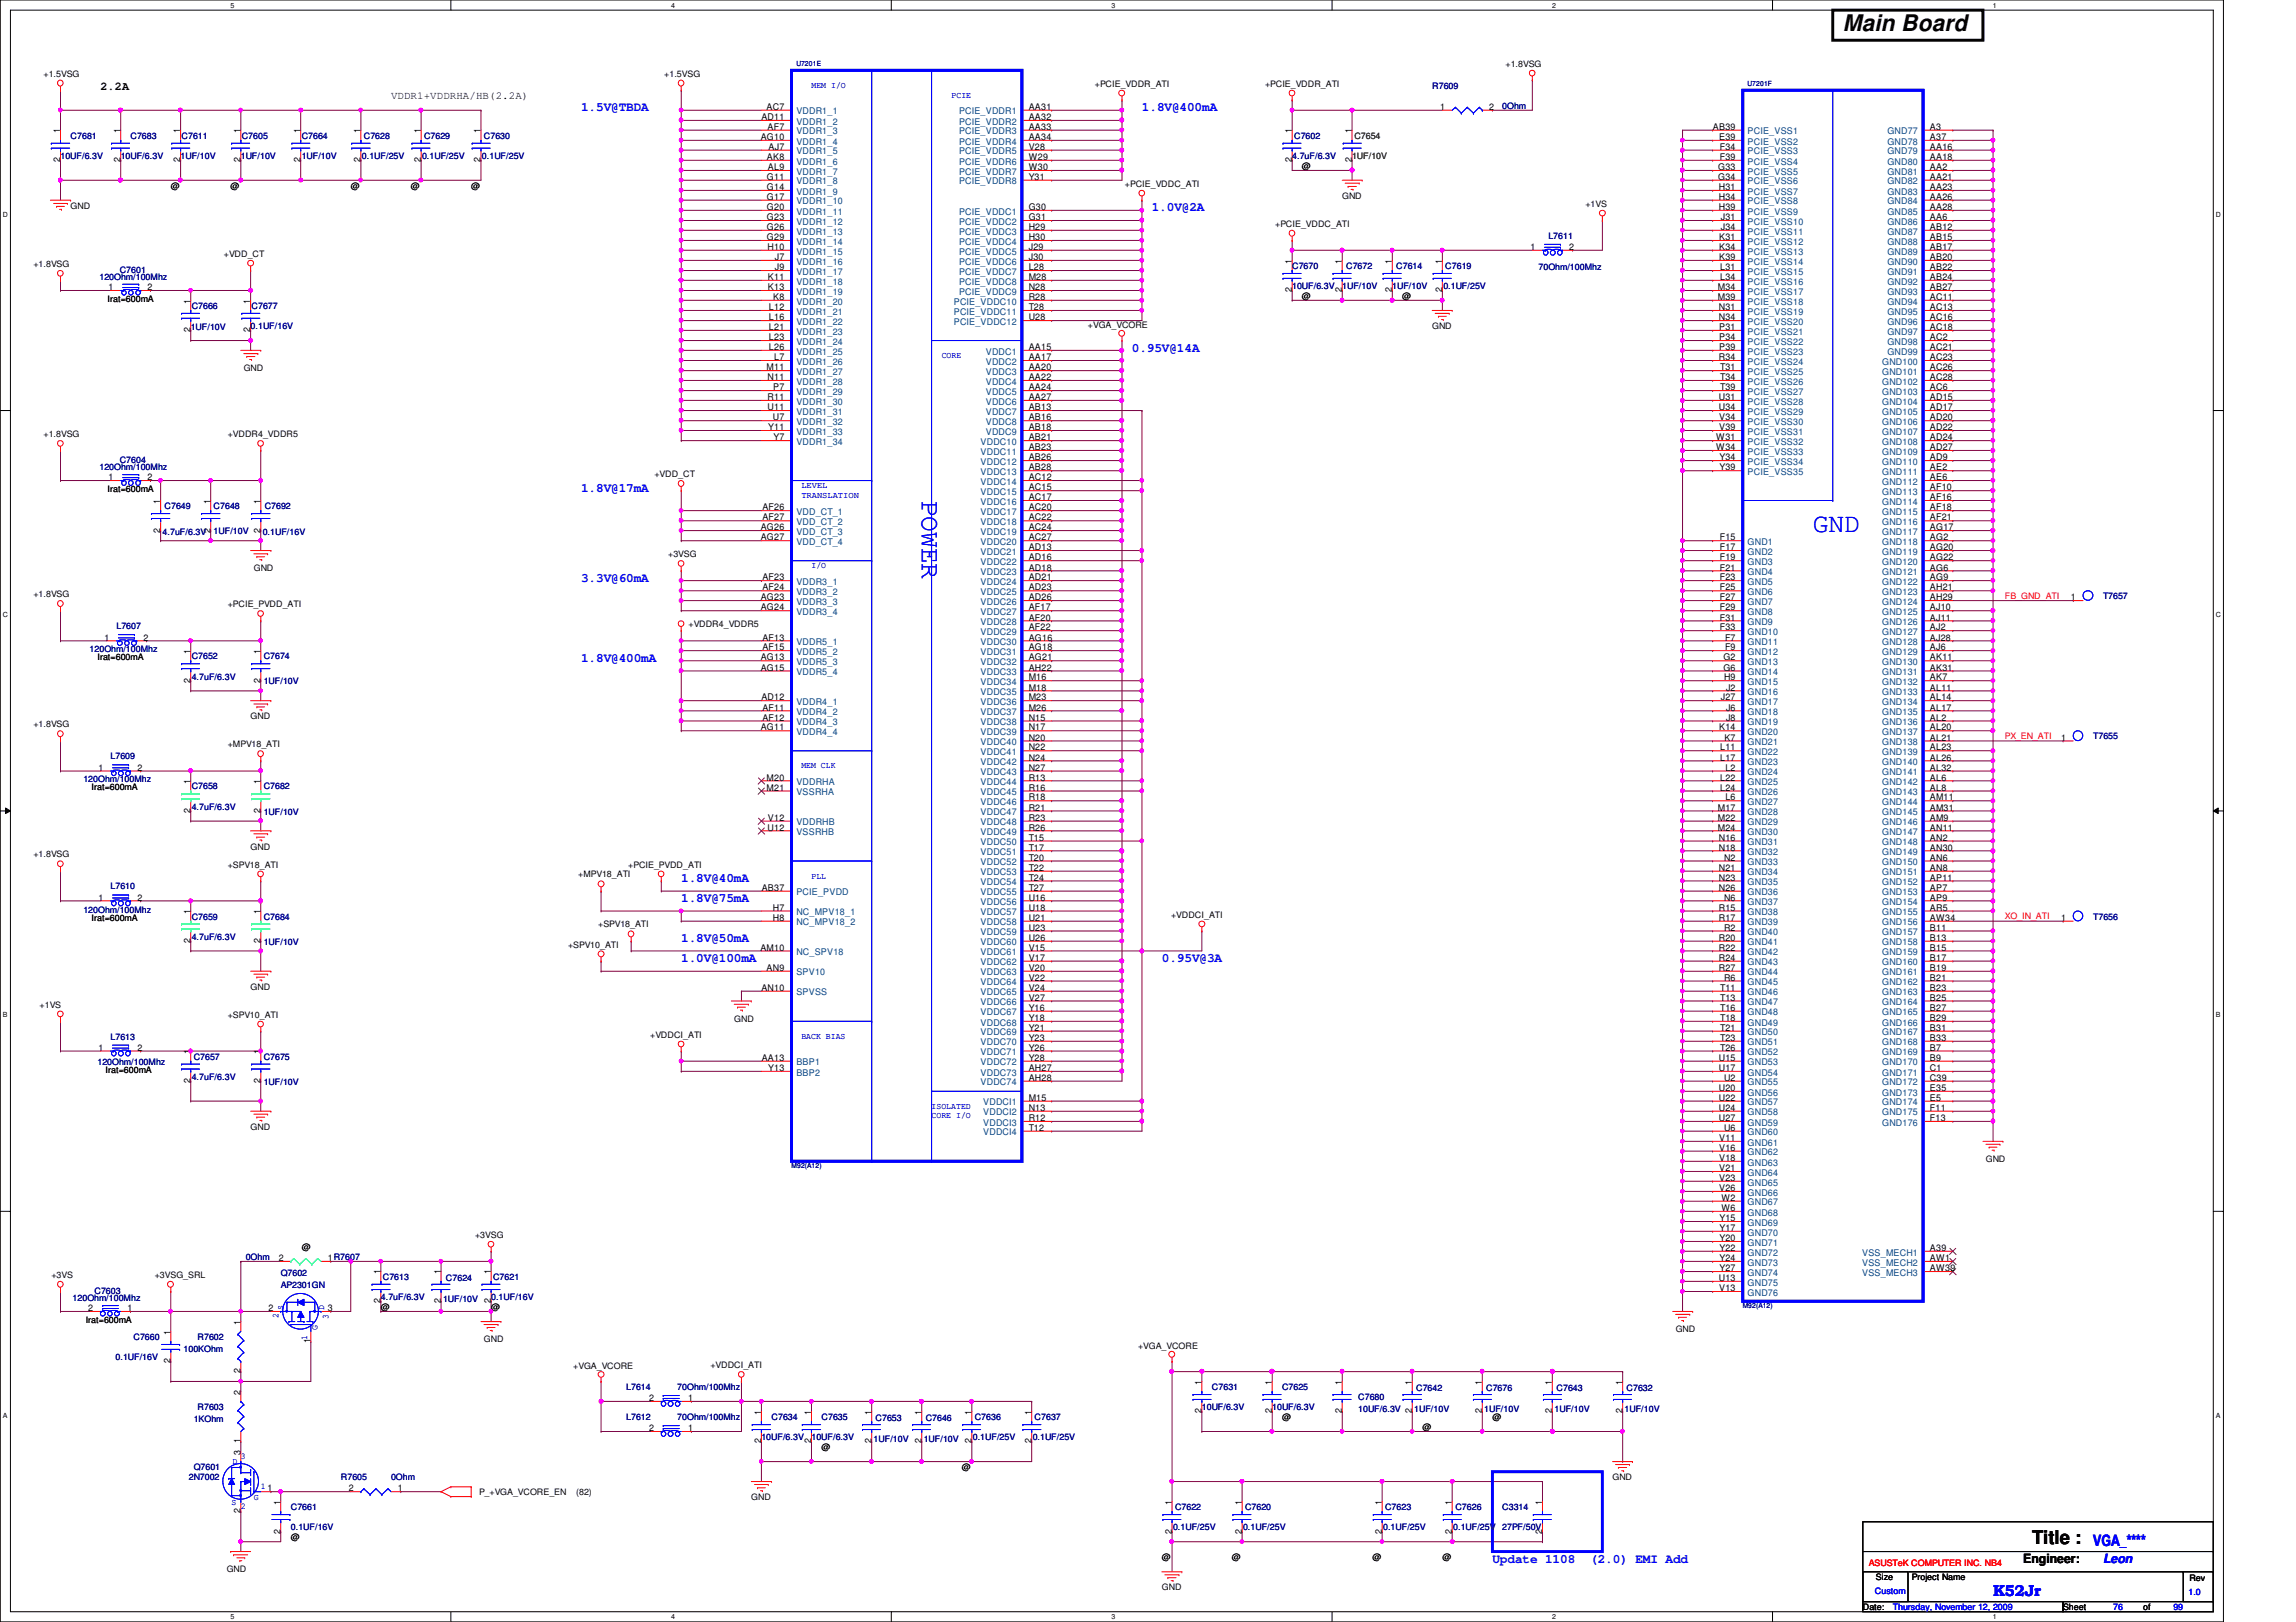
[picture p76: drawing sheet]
<svg xmlns="http://www.w3.org/2000/svg" width="297mm" height="210mm" viewBox="0 0 297 210" stroke-linecap="round" stroke-linejoin="round" font-family="sans-serif">
<defs><g id="words">
<g font-size="3.5" fill="#00f">
<text x="119.2" y="64.8" transform="rotate(90 119.2 64.8)">POWER</text>
<text x="234.5" y="68.8">GND</text>
</g>
<text font-size="3" x="238.4" y="4">Main Board</text>
<text font-size="2.5" x="262.9" y="199.8">Title :</text>
<g font-size="2" fill="#00f">
<text x="270.8" y="200.1">VGA_****</text>
<text x="257.8" y="206.6">K52Jr</text>
</g>
<g font-size="1.7" fill="#00f">
<text x="75.2" y="14.4">1.5V@TBDA</text>
<text x="147.7" y="14.4">1.8V@400mA</text>
<text x="149" y="27.3">1.0V@2A</text>
<text x="146.4" y="45.5">0.95V@14A</text>
<text x="75.2" y="63.6">1.8V@17mA</text>
<text x="75.2" y="75.3">3.3V@60mA</text>
<text x="75.2" y="85.6">1.8V@400mA</text>
<text x="88.1" y="114.2">1.8V@40mA</text>
<text x="88.1" y="116.8">1.8V@75mA</text>
<text x="88.1" y="121.9">1.8V@50mA</text>
<text x="88.1" y="124.5">1.0V@100mA</text>
<text x="150.3" y="124.5">0.95V@3A</text>
<text x="193.1" y="202.2">Update 1108</text>
<text x="205.7" y="202.2">(2.0) EMI Add</text>
<text x="272.1" y="202.3">Leon</text>
</g>
<text font-size="1.7" x="261.7" y="202.3">Engineer:</text>
<text font-size="1.5" x="13" y="11.6">2.2A</text>
<text font-size="1.4" x="50.6" y="12.8">VDDR1+VDDRHA/HB(2.2A)</text>
<g font-size="1.2">
<text x="7.8" y="17.3" transform="rotate(-90 7.8 17.3)">1</text>
<text x="15.6" y="17.3" transform="rotate(-90 15.6 17.3)">1</text>
<text x="23.3" y="17.3" transform="rotate(-90 23.3 17.3)">1</text>
<text x="31.1" y="17.3" transform="rotate(-90 31.1 17.3)">1</text>
<text x="38.9" y="17.3" transform="rotate(-90 38.9 17.3)">1</text>
<text x="46.6" y="17.3" transform="rotate(-90 46.6 17.3)">1</text>
<text x="54.4" y="17.3" transform="rotate(-90 54.4 17.3)">1</text>
<text x="62.2" y="17.3" transform="rotate(-90 62.2 17.3)">1</text>
<text x="98.5" y="15.5">AD11</text>
<text x="99.2" y="14.2">AC7</text>
<text x="99.3" y="16.8">AF7</text>
<text x="133.1" y="14.2">AA31</text>
<text x="133.1" y="15.5">AA32</text>
<text x="133.1" y="16.8">AA33</text>
<text x="167.1" y="17.3" transform="rotate(-90 167.1 17.3)">1</text>
<text x="174.9" y="17.3" transform="rotate(-90 174.9 17.3)">1</text>
<text x="186.3" y="14.2">1</text>
<text x="192.7" y="14.2">2</text>
<text x="221.6" y="16.8">AB39</text>
<text x="249.7" y="16.8">A3</text>
<text x="7.8" y="21" transform="rotate(-90 7.8 21)">2</text>
<text x="15.6" y="21" transform="rotate(-90 15.6 21)">2</text>
<text x="23.3" y="21" transform="rotate(-90 23.3 21)">2</text>
<text x="31.1" y="21" transform="rotate(-90 31.1 21)">2</text>
<text x="38.9" y="21" transform="rotate(-90 38.9 21)">2</text>
<text x="46.6" y="21" transform="rotate(-90 46.6 21)">2</text>
<text x="54.4" y="21" transform="rotate(-90 54.4 21)">2</text>
<text x="62.2" y="21" transform="rotate(-90 62.2 21)">2</text>
<text x="98.4" y="18.1">AG10</text>
<text x="99.2" y="20.7">AK8</text>
<text x="99.2" y="23.3">G11</text>
<text x="99.4" y="22">AL9</text>
<text x="99.4" y="19.4">AJ7</text>
<text x="133.1" y="18.1">AA34</text>
<text x="133.1" y="19.4">V28</text>
<text x="133.1" y="20.7">W29</text>
<text x="133.1" y="22">W30</text>
<text x="133.1" y="23.3">Y31</text>
<text x="167.1" y="21" transform="rotate(-90 167.1 21)">2</text>
<text x="174.9" y="21" transform="rotate(-90 174.9 21)">2</text>
<text x="222.3" y="22">G33</text>
<text x="222.3" y="23.3">G34</text>
<text x="222.4" y="18.1">E39</text>
<text x="222.5" y="19.4">F34</text>
<text x="222.5" y="20.7">F39</text>
<text x="249.7" y="18.1">A37</text>
<text x="249.7" y="19.4">AA16</text>
<text x="249.7" y="20.7">AA18</text>
<text x="249.7" y="22">AA2</text>
<text x="249.7" y="23.3">AA21</text>
<text x="99.2" y="25.9">G17</text>
<text x="99.2" y="27.2">G20</text>
<text x="99.2" y="28.5">G23</text>
<text x="99.2" y="29.8">G26</text>
<text x="99.2" y="24.6">G14</text>
<text x="133.1" y="27.2">G30</text>
<text x="133.1" y="28.5">G31</text>
<text x="133.1" y="29.8">H29</text>
<text x="222.4" y="24.6">H31</text>
<text x="222.4" y="25.9">H34</text>
<text x="222.4" y="27.2">H39</text>
<text x="222.6" y="28.5">J31</text>
<text x="222.6" y="29.8">J34</text>
<text x="249.7" y="28.5">AA6</text>
<text x="249.7" y="29.8">AB12</text>
<text x="249.7" y="24.6">AA23</text>
<text x="249.7" y="25.9">AA26</text>
<text x="249.7" y="27.2">AA28</text>
<text x="99.2" y="31.1">G29</text>
<text x="99.3" y="32.3">H10</text>
<text x="100.2" y="33.7">J7</text>
<text x="100.2" y="35">J9</text>
<text x="133.1" y="31.1">H30</text>
<text x="133.1" y="32.3">J29</text>
<text x="133.1" y="33.7">J30</text>
<text x="133.1" y="35">L28</text>
<text x="167.1" y="34.1" transform="rotate(-90 167.1 34.1)">1</text>
<text x="173.6" y="34.1" transform="rotate(-90 173.6 34.1)">1</text>
<text x="180.1" y="34.1" transform="rotate(-90 180.1 34.1)">1</text>
<text x="186.6" y="34.1" transform="rotate(-90 186.6 34.1)">1</text>
<text x="198" y="32.3">1</text>
<text x="203" y="32.3">2</text>
<text x="222.4" y="31.1">K31</text>
<text x="222.4" y="32.3">K34</text>
<text x="222.4" y="33.7">K39</text>
<text x="222.5" y="35">L31</text>
<text x="249.7" y="31.1">AB15</text>
<text x="249.7" y="32.3">AB17</text>
<text x="249.7" y="33.7">AB20</text>
<text x="249.7" y="35">AB22</text>
<text x="14.1" y="37.5">1</text>
<text x="19.1" y="37.5">2</text>
<text x="24.6" y="39.3" transform="rotate(-90 24.6 39.3)">1</text>
<text x="32.4" y="39.3" transform="rotate(-90 32.4 39.3)">1</text>
<text x="99.4" y="36.2">K11</text>
<text x="99.4" y="37.5">K13</text>
<text x="99.5" y="40.1">L12</text>
<text x="99.5" y="41.4">L16</text>
<text x="100" y="38.8">K8</text>
<text x="133.1" y="38.8">R28</text>
<text x="133.1" y="40.1">T28</text>
<text x="133.1" y="41.4">U28</text>
<text x="133.1" y="36.2">M28</text>
<text x="133.1" y="37.5">N28</text>
<text x="167.1" y="37.8" transform="rotate(-90 167.1 37.8)">2</text>
<text x="173.6" y="37.8" transform="rotate(-90 173.6 37.8)">2</text>
<text x="180.1" y="37.8" transform="rotate(-90 180.1 37.8)">2</text>
<text x="186.6" y="37.8" transform="rotate(-90 186.6 37.8)">2</text>
<text x="222.2" y="37.5">M34</text>
<text x="222.2" y="38.8">M39</text>
<text x="222.4" y="40.1">N31</text>
<text x="222.4" y="41.4">N34</text>
<text x="222.5" y="36.2">L34</text>
<text x="249.7" y="36.2">AB24</text>
<text x="249.7" y="37.5">AB27</text>
<text x="249.7" y="38.8">AC11</text>
<text x="249.7" y="40.1">AC13</text>
<text x="249.7" y="41.4">AC16</text>
<text x="24.6" y="43" transform="rotate(-90 24.6 43)">2</text>
<text x="32.4" y="43" transform="rotate(-90 32.4 43)">2</text>
<text x="99.2" y="47.9">M11</text>
<text x="99.5" y="42.7">L21</text>
<text x="99.5" y="44">L23</text>
<text x="99.5" y="45.3">L26</text>
<text x="100.2" y="46.6">L7</text>
<text x="133.1" y="45.3">AA15</text>
<text x="133.1" y="46.6">AA17</text>
<text x="133.1" y="47.9">AA20</text>
<text x="222.4" y="46.6">R34</text>
<text x="222.4" y="42.7">P31</text>
<text x="222.4" y="44">P34</text>
<text x="222.4" y="45.3">P39</text>
<text x="222.5" y="47.9">T31</text>
<text x="249.7" y="42.7">AC18</text>
<text x="249.7" y="44">AC2</text>
<text x="249.7" y="45.3">AC21</text>
<text x="249.7" y="46.6">AC23</text>
<text x="249.7" y="47.9">AC26</text>
<text x="99.3" y="49.2">N11</text>
<text x="99.3" y="51.8">R11</text>
<text x="99.3" y="53.1">U11</text>
<text x="100" y="50.5">P7</text>
<text x="133.1" y="49.2">AA22</text>
<text x="133.1" y="50.5">AA24</text>
<text x="133.1" y="51.8">AA27</text>
<text x="133.1" y="53.1">AB13</text>
<text x="222.4" y="51.8">U31</text>
<text x="222.4" y="53.1">U34</text>
<text x="222.5" y="49.2">T34</text>
<text x="222.5" y="50.5">T39</text>
<text x="249.7" y="49.2">AC28</text>
<text x="249.7" y="50.5">AC6</text>
<text x="249.7" y="51.8">AD15</text>
<text x="249.7" y="53.1">AD17</text>
<text x="99.4" y="55.7">Y11</text>
<text x="100" y="54.4">U7</text>
<text x="100.1" y="57">Y7</text>
<text x="133.1" y="57">AB21</text>
<text x="133.1" y="58.3">AB23</text>
<text x="133.1" y="59.6">AB26</text>
<text x="133.1" y="54.4">AB16</text>
<text x="133.1" y="55.7">AB18</text>
<text x="222" y="57">W31</text>
<text x="222" y="58.3">W34</text>
<text x="222.4" y="54.4">V34</text>
<text x="222.4" y="55.7">V39</text>
<text x="222.5" y="59.6">Y34</text>
<text x="249.7" y="54.4">AD20</text>
<text x="249.7" y="55.7">AD22</text>
<text x="249.7" y="57">AD24</text>
<text x="249.7" y="58.3">AD27</text>
<text x="249.7" y="59.6">AD9</text>
<text x="14.1" y="62.1">1</text>
<text x="19.1" y="62.1">2</text>
<text x="20.7" y="65.2" transform="rotate(-90 20.7 65.2)">1</text>
<text x="27.2" y="65.2" transform="rotate(-90 27.2 65.2)">1</text>
<text x="33.7" y="65.2" transform="rotate(-90 33.7 65.2)">1</text>
<text x="133.1" y="60.9">AB28</text>
<text x="133.1" y="62.1">AC12</text>
<text x="133.1" y="63.5">AC15</text>
<text x="133.1" y="64.7">AC17</text>
<text x="222.5" y="60.9">Y39</text>
<text x="249.7" y="60.9">AE2</text>
<text x="249.7" y="62.1">AE6</text>
<text x="249.7" y="63.5">AF10</text>
<text x="249.7" y="64.7">AF16</text>
<text x="20.7" y="68.9" transform="rotate(-90 20.7 68.9)">2</text>
<text x="27.2" y="68.9" transform="rotate(-90 27.2 68.9)">2</text>
<text x="33.7" y="68.9" transform="rotate(-90 33.7 68.9)">2</text>
<text x="98.4" y="68.6">AG26</text>
<text x="98.4" y="69.9">AG27</text>
<text x="98.6" y="66">AF26</text>
<text x="98.6" y="67.4">AF27</text>
<text x="133.1" y="66">AC20</text>
<text x="133.1" y="67.4">AC22</text>
<text x="133.1" y="68.6">AC24</text>
<text x="133.1" y="69.9">AC27</text>
<text x="133.1" y="71.2">AD13</text>
<text x="222.5" y="69.9">F15</text>
<text x="222.5" y="71.2">F17</text>
<text x="249.7" y="66">AF18</text>
<text x="249.7" y="67.4">AF21</text>
<text x="249.7" y="68.6">AG17</text>
<text x="249.7" y="69.9">AG2</text>
<text x="249.7" y="71.2">AG20</text>
<text x="98.4" y="77.7">AG23</text>
<text x="98.6" y="75.1">AF23</text>
<text x="98.6" y="76.4">AF24</text>
<text x="133.1" y="72.5">AD16</text>
<text x="133.1" y="73.8">AD18</text>
<text x="133.1" y="75.1">AD21</text>
<text x="133.1" y="76.4">AD23</text>
<text x="133.1" y="77.7">AD26</text>
<text x="222.5" y="72.5">F19</text>
<text x="222.5" y="73.8">F21</text>
<text x="222.5" y="75.1">F23</text>
<text x="222.5" y="76.4">F25</text>
<text x="222.5" y="77.7">F27</text>
<text x="249.7" y="72.5">AG22</text>
<text x="249.7" y="73.8">AG6</text>
<text x="249.7" y="75.1">AG9</text>
<text x="249.7" y="76.4">AH21</text>
<text x="249.7" y="77.7">AH29</text>
<text x="267.9" y="77.7">1</text>
<text x="13.5" y="82.9">1</text>
<text x="18.6" y="82.9">2</text>
<text x="98.4" y="79">AG24</text>
<text x="98.6" y="82.9">AF13</text>
<text x="133.1" y="79">AF17</text>
<text x="133.1" y="80.3">AF20</text>
<text x="133.1" y="81.6">AF22</text>
<text x="133.1" y="82.9">AG16</text>
<text x="222.5" y="79">F29</text>
<text x="222.5" y="80.3">F31</text>
<text x="222.5" y="81.6">F33</text>
<text x="223.2" y="82.9">F7</text>
<text x="249.7" y="79">AJ10</text>
<text x="249.7" y="80.3">AJ11</text>
<text x="249.7" y="81.6">AJ2</text>
<text x="249.7" y="82.9">AJ28</text>
<text x="24.6" y="88.3" transform="rotate(-90 24.6 88.3)">2</text>
<text x="24.6" y="84.6" transform="rotate(-90 24.6 84.6)">1</text>
<text x="33.7" y="88.3" transform="rotate(-90 33.7 88.3)">2</text>
<text x="33.7" y="84.6" transform="rotate(-90 33.7 84.6)">1</text>
<text x="98.4" y="85.5">AG13</text>
<text x="98.4" y="86.8">AG15</text>
<text x="98.6" y="84.2">AF15</text>
<text x="133.1" y="84.2">AG18</text>
<text x="133.1" y="85.5">AG21</text>
<text x="133.1" y="86.8">AH22</text>
<text x="133.1" y="88.1">M16</text>
<text x="133.1" y="89.4">M18</text>
<text x="223" y="85.5">G2</text>
<text x="223" y="86.8">G6</text>
<text x="223.1" y="88.1">H9</text>
<text x="223.2" y="84.2">F9</text>
<text x="223.3" y="89.4">J2</text>
<text x="249.7" y="84.2">AJ6</text>
<text x="249.7" y="85.5">AK11</text>
<text x="249.7" y="86.8">AK31</text>
<text x="249.7" y="88.1">AK7</text>
<text x="249.7" y="89.4">AL11</text>
<text x="98.4" y="94.5">AG11</text>
<text x="98.5" y="90.6">AD12</text>
<text x="98.6" y="91.9">AF11</text>
<text x="98.6" y="93.3">AF12</text>
<text x="133.1" y="90.6">M23</text>
<text x="133.1" y="91.9">M26</text>
<text x="133.1" y="93.3">N15</text>
<text x="133.1" y="94.5">N17</text>
<text x="133.1" y="95.8">N20</text>
<text x="222.4" y="94.5">K14</text>
<text x="222.6" y="90.6">J27</text>
<text x="223.1" y="95.8">K7</text>
<text x="223.3" y="91.9">J6</text>
<text x="223.3" y="93.3">J8</text>
<text x="249.7" y="90.6">AL14</text>
<text x="249.7" y="91.9">AL17</text>
<text x="249.7" y="93.3">AL2</text>
<text x="249.7" y="94.5">AL20</text>
<text x="249.7" y="95.8">AL21</text>
<text x="266.7" y="95.8">1</text>
<text x="12.7" y="99.7">1</text>
<text x="17.8" y="99.7">2</text>
<text x="24.6" y="101.5" transform="rotate(-90 24.6 101.5)">1</text>
<text x="33.7" y="101.5" transform="rotate(-90 33.7 101.5)">1</text>
<text x="99.2" y="101">M20</text>
<text x="133.1" y="97.1">N22</text>
<text x="133.1" y="98.4">N24</text>
<text x="133.1" y="99.7">N27</text>
<text x="133.1" y="101">R13</text>
<text x="222.5" y="97.1">L11</text>
<text x="222.5" y="98.4">L17</text>
<text x="222.5" y="101">L22</text>
<text x="223.2" y="99.7">L2</text>
<text x="249.7" y="97.1">AL23</text>
<text x="249.7" y="98.4">AL26</text>
<text x="249.7" y="99.7">AL32</text>
<text x="249.7" y="101">AL6</text>
<text x="24.6" y="105.2" transform="rotate(-90 24.6 105.2)">2</text>
<text x="33.7" y="105.2" transform="rotate(-90 33.7 105.2)">2</text>
<text x="99.2" y="102.3">M21</text>
<text x="99.3" y="107.5">U12</text>
<text x="99.4" y="106.2">V12</text>
<text x="133.1" y="102.3">R16</text>
<text x="133.1" y="103.6">R18</text>
<text x="133.1" y="104.9">R21</text>
<text x="133.1" y="106.2">R23</text>
<text x="133.1" y="107.5">R26</text>
<text x="222.2" y="104.9">M17</text>
<text x="222.2" y="106.2">M22</text>
<text x="222.2" y="107.5">M24</text>
<text x="222.5" y="102.3">L24</text>
<text x="223.2" y="103.6">L6</text>
<text x="249.7" y="102.3">AL8</text>
<text x="249.7" y="103.6">AM11</text>
<text x="249.7" y="104.9">AM31</text>
<text x="249.7" y="106.2">AM9</text>
<text x="249.7" y="107.5">AN11</text>
<text x="133.1" y="108.8">T15</text>
<text x="133.1" y="110.1">T17</text>
<text x="133.1" y="111.4">T20</text>
<text x="133.1" y="112.7">T22</text>
<text x="133.1" y="114">T24</text>
<text x="222.4" y="108.8">N16</text>
<text x="222.4" y="110.1">N18</text>
<text x="222.4" y="112.7">N21</text>
<text x="222.4" y="114">N23</text>
<text x="223.1" y="111.4">N2</text>
<text x="249.7" y="108.8">AN2</text>
<text x="249.7" y="110.1">AN30</text>
<text x="249.7" y="111.4">AN6</text>
<text x="249.7" y="112.7">AN8</text>
<text x="249.7" y="114">AP11</text>
<text x="12.7" y="116.5">1</text>
<text x="17.8" y="116.5">2</text>
<text x="24.6" y="118.3" transform="rotate(-90 24.6 118.3)">1</text>
<text x="33.7" y="118.3" transform="rotate(-90 33.7 118.3)">1</text>
<text x="98.5" y="115.3">AB37</text>
<text x="100" y="117.9">H7</text>
<text x="100" y="119.2">H8</text>
<text x="133.1" y="115.3">T27</text>
<text x="133.1" y="116.5">U16</text>
<text x="133.1" y="117.9">U18</text>
<text x="133.1" y="119.2">U21</text>
<text x="222.4" y="115.3">N26</text>
<text x="222.4" y="117.9">R15</text>
<text x="222.4" y="119.2">R17</text>
<text x="223.1" y="116.5">N6</text>
<text x="249.7" y="115.3">AP7</text>
<text x="249.7" y="116.5">AP9</text>
<text x="249.7" y="117.9">AR5</text>
<text x="249.7" y="119.2">AW34</text>
<text x="266.7" y="119.2">1</text>
<text x="24.6" y="122" transform="rotate(-90 24.6 122)">2</text>
<text x="33.7" y="122" transform="rotate(-90 33.7 122)">2</text>
<text x="98.4" y="123">AM10</text>
<text x="99.2" y="125.6">AN9</text>
<text x="133.1" y="120.4">U23</text>
<text x="133.1" y="121.8">U26</text>
<text x="133.1" y="123">V15</text>
<text x="133.1" y="124.3">V17</text>
<text x="133.1" y="125.6">V20</text>
<text x="222.4" y="121.8">R20</text>
<text x="222.4" y="123">R22</text>
<text x="222.4" y="124.3">R24</text>
<text x="222.4" y="125.6">R27</text>
<text x="223.1" y="120.4">R2</text>
<text x="249.7" y="120.4">B11</text>
<text x="249.7" y="121.8">B13</text>
<text x="249.7" y="123">B15</text>
<text x="249.7" y="124.3">B17</text>
<text x="249.7" y="125.6">B19</text>
<text x="98.5" y="128.2">AN10</text>
<text x="133.1" y="126.9">V22</text>
<text x="133.1" y="128.2">V24</text>
<text x="133.1" y="129.5">V27</text>
<text x="133.1" y="130.8">Y16</text>
<text x="222.5" y="128.2">T11</text>
<text x="222.5" y="129.5">T13</text>
<text x="222.5" y="130.8">T16</text>
<text x="223.1" y="126.9">R6</text>
<text x="249.7" y="126.9">B21</text>
<text x="249.7" y="128.2">B23</text>
<text x="249.7" y="129.5">B25</text>
<text x="249.7" y="130.8">B27</text>
<text x="12.7" y="136">1</text>
<text x="17.8" y="136">2</text>
<text x="24.6" y="136.4" transform="rotate(-90 24.6 136.4)">1</text>
<text x="33.7" y="136.4" transform="rotate(-90 33.7 136.4)">1</text>
<text x="98.5" y="137.3">AA13</text>
<text x="133.1" y="132.1">Y18</text>
<text x="133.1" y="133.4">Y21</text>
<text x="133.1" y="134.7">Y23</text>
<text x="133.1" y="136">Y26</text>
<text x="133.1" y="137.3">Y28</text>
<text x="222.4" y="137.3">U15</text>
<text x="222.5" y="132.1">T18</text>
<text x="222.5" y="133.4">T21</text>
<text x="222.5" y="134.7">T23</text>
<text x="222.5" y="136">T26</text>
<text x="249.7" y="132.1">B29</text>
<text x="249.7" y="133.4">B31</text>
<text x="249.7" y="134.7">B33</text>
<text x="249.7" y="136">B7</text>
<text x="249.7" y="137.3">B9</text>
<text x="24.6" y="140.2" transform="rotate(-90 24.6 140.2)">2</text>
<text x="33.7" y="140.2" transform="rotate(-90 33.7 140.2)">2</text>
<text x="99.4" y="138.6">Y13</text>
<text x="133.1" y="142.5">M15</text>
<text x="133.1" y="143.8">N13</text>
<text x="133.1" y="138.6">AH27</text>
<text x="133.1" y="139.9">AH28</text>
<text x="222.4" y="138.6">U17</text>
<text x="222.4" y="141.2">U20</text>
<text x="222.4" y="142.5">U22</text>
<text x="222.4" y="143.8">U24</text>
<text x="223.1" y="139.9">U2</text>
<text x="249.7" y="138.6">C1</text>
<text x="249.7" y="139.9">C39</text>
<text x="249.7" y="141.2">E35</text>
<text x="249.7" y="142.5">E5</text>
<text x="249.7" y="143.8">F11</text>
<text x="133.1" y="145.1">R12</text>
<text x="133.1" y="146.3">T12</text>
<text x="222.4" y="145.1">U27</text>
<text x="222.4" y="147.7">V11</text>
<text x="222.4" y="148.9">V16</text>
<text x="223.1" y="146.3">U6</text>
<text x="249.7" y="145.1">F13</text>
<text x="222.4" y="150.2">V18</text>
<text x="222.4" y="151.6">V21</text>
<text x="222.4" y="152.8">V23</text>
<text x="222.4" y="154.1">V26</text>
<text x="222.7" y="155.4">W2</text>
<text x="222.5" y="158">Y15</text>
<text x="222.5" y="159.3">Y17</text>
<text x="222.5" y="160.6">Y20</text>
<text x="222.5" y="161.9">Y22</text>
<text x="222.7" y="156.7">W6</text>
<text x="249.7" y="161.9">A39</text>
<text x="36.1" y="163.2">2</text>
<text x="42.4" y="163.2">1R7607</text>
<text x="49.2" y="164.9" transform="rotate(-90 49.2 164.9)">1</text>
<text x="57" y="164.9" transform="rotate(-90 57 164.9)">1</text>
<text x="63.5" y="164.9" transform="rotate(-90 63.5 164.9)">1</text>
<text x="222.4" y="165.8">U13</text>
<text x="222.4" y="167.1">V13</text>
<text x="222.5" y="163.2">Y24</text>
<text x="222.5" y="164.5">Y27</text>
<text x="249.7" y="163.2">AW1</text>
<text x="249.7" y="164.5">AW39</text>
<text x="11.4" y="169.7">2</text>
<text x="16.5" y="169.7">1</text>
<text x="22.1" y="172.7" transform="rotate(-90 22.1 172.7)">1</text>
<text x="31.1" y="171.4" transform="rotate(-90 31.1 171.4)">1</text>
<text x="34.8" y="169.7">2</text>
<text x="40.2" y="173.8" transform="rotate(-90 40.2 173.8)">1</text>
<text x="42.4" y="169.7">3</text>
<text x="49.2" y="168.7" transform="rotate(-90 49.2 168.7)">2</text>
<text x="57" y="168.7" transform="rotate(-90 57 168.7)">2</text>
<text x="63.5" y="168.7" transform="rotate(-90 63.5 168.7)">2</text>
<text x="22.1" y="176.4" transform="rotate(-90 22.1 176.4)">2</text>
<text x="31.1" y="177.7" transform="rotate(-90 31.1 177.7)">2</text>
<text x="155.4" y="179.2" transform="rotate(-90 155.4 179.2)">1</text>
<text x="164.5" y="179.2" transform="rotate(-90 164.5 179.2)">1</text>
<text x="173.6" y="179.2" transform="rotate(-90 173.6 179.2)">1</text>
<text x="182.7" y="179.2" transform="rotate(-90 182.7 179.2)">1</text>
<text x="191.7" y="179.2" transform="rotate(-90 191.7 179.2)">1</text>
<text x="200.8" y="179.2" transform="rotate(-90 200.8 179.2)">1</text>
<text x="209.9" y="179.2" transform="rotate(-90 209.9 179.2)">1</text>
<text x="31.1" y="180.5" transform="rotate(-90 31.1 180.5)">2</text>
<text x="84" y="185.2">2</text>
<text x="84" y="181.3">2</text>
<text x="89" y="185.2">1</text>
<text x="89" y="181.3">1</text>
<text x="98.5" y="183.1" transform="rotate(-90 98.5 183.1)">1</text>
<text x="104.9" y="183.1" transform="rotate(-90 104.9 183.1)">1</text>
<text x="112.7" y="183.1" transform="rotate(-90 112.7 183.1)">1</text>
<text x="119.2" y="183.1" transform="rotate(-90 119.2 183.1)">1</text>
<text x="125.7" y="183.1" transform="rotate(-90 125.7 183.1)">1</text>
<text x="133.4" y="183.1" transform="rotate(-90 133.4 183.1)">1</text>
<text x="155.4" y="182.9" transform="rotate(-90 155.4 182.9)">2</text>
<text x="164.5" y="182.9" transform="rotate(-90 164.5 182.9)">2</text>
<text x="173.6" y="182.9" transform="rotate(-90 173.6 182.9)">2</text>
<text x="182.7" y="182.9" transform="rotate(-90 182.7 182.9)">2</text>
<text x="191.7" y="182.9" transform="rotate(-90 191.7 182.9)">2</text>
<text x="200.8" y="182.9" transform="rotate(-90 200.8 182.9)">2</text>
<text x="209.9" y="182.9" transform="rotate(-90 209.9 182.9)">2</text>
<text x="31.1" y="188.3" transform="rotate(-90 31.1 188.3)">3</text>
<text x="31.1" y="186.8" transform="rotate(-90 31.1 186.8)">1</text>
<text x="98.5" y="186.8" transform="rotate(-90 98.5 186.8)">2</text>
<text x="104.9" y="186.8" transform="rotate(-90 104.9 186.8)">2</text>
<text x="112.7" y="186.8" transform="rotate(-90 112.7 186.8)">2</text>
<text x="119.2" y="186.8" transform="rotate(-90 119.2 186.8)">2</text>
<text x="125.7" y="186.8" transform="rotate(-90 125.7 186.8)">2</text>
<text x="133.4" y="186.8" transform="rotate(-90 133.4 186.8)">2</text>
<text x="31.1" y="195.8" transform="rotate(-90 31.1 195.8)">2</text>
<text x="34.6" y="193">1</text>
<text x="36.3" y="194.7" transform="rotate(-90 36.3 194.7)">1</text>
<text x="45.1" y="193">2</text>
<text x="51.5" y="193">1</text>
<text x="151.6" y="194.7" transform="rotate(-90 151.6 194.7)">1</text>
<text x="160.7" y="194.7" transform="rotate(-90 160.7 194.7)">1</text>
<text x="178.8" y="194.7" transform="rotate(-90 178.8 194.7)">1</text>
<text x="187.8" y="194.7" transform="rotate(-90 187.8 194.7)">1</text>
<text x="199.5" y="194.7" transform="rotate(-90 199.5 194.7)">1</text>
<text x="36.3" y="198.5" transform="rotate(-90 36.3 198.5)">2</text>
<text x="151.6" y="198.5" transform="rotate(-90 151.6 198.5)">2</text>
<text x="160.7" y="198.5" transform="rotate(-90 160.7 198.5)">2</text>
<text x="178.8" y="198.5" transform="rotate(-90 178.8 198.5)">2</text>
<text x="187.8" y="198.5" transform="rotate(-90 187.8 198.5)">2</text>
<text x="199.5" y="198.5" transform="rotate(-90 199.5 198.5)">2</text>
</g>
<g font-size="1.2" fill="#004080">
<text x="103" y="14.8">VDDR1_1</text>
<text x="103" y="16.1">VDDR1_2</text>
<text x="103" y="17.4">VDDR1_3</text>
<text x="124.1" y="14.8">PCIE_VDDR1</text>
<text x="124.1" y="16.1">PCIE_VDDR2</text>
<text x="124.1" y="17.4">PCIE_VDDR3</text>
<text x="226.1" y="17.4">PCIE_VSS1</text>
<text x="244.2" y="17.4">GND77</text>
<text x="103" y="18.7">VDDR1_4</text>
<text x="103" y="20">VDDR1_5</text>
<text x="103" y="21.3">VDDR1_6</text>
<text x="103" y="22.6">VDDR1_7</text>
<text x="103" y="23.9">VDDR1_8</text>
<text x="124.1" y="18.7">PCIE_VDDR4</text>
<text x="124.1" y="20">PCIE_VDDR5</text>
<text x="124.1" y="21.3">PCIE_VDDR6</text>
<text x="124.1" y="22.6">PCIE_VDDR7</text>
<text x="124.1" y="23.9">PCIE_VDDR8</text>
<text x="226.1" y="18.7">PCIE_VSS2</text>
<text x="226.1" y="20">PCIE_VSS3</text>
<text x="226.1" y="21.3">PCIE_VSS4</text>
<text x="226.1" y="22.6">PCIE_VSS5</text>
<text x="226.1" y="23.9">PCIE_VSS6</text>
<text x="244.2" y="18.7">GND78</text>
<text x="244.2" y="20">GND79</text>
<text x="244.2" y="21.3">GND80</text>
<text x="244.2" y="22.6">GND81</text>
<text x="244.2" y="23.9">GND82</text>
<text x="103" y="26.5">VDDR1_10</text>
<text x="103" y="27.8">VDDR1_11</text>
<text x="103" y="29.1">VDDR1_12</text>
<text x="103" y="25.2">VDDR1_9</text>
<text x="124.1" y="27.8">PCIE_VDDC1</text>
<text x="124.1" y="29.1">PCIE_VDDC2</text>
<text x="226.1" y="29.1">PCIE_VSS10</text>
<text x="226.1" y="25.2">PCIE_VSS7</text>
<text x="226.1" y="26.5">PCIE_VSS8</text>
<text x="226.1" y="27.8">PCIE_VSS9</text>
<text x="244.2" y="29.1">GND86</text>
<text x="244.2" y="25.2">GND83</text>
<text x="244.2" y="26.5">GND84</text>
<text x="244.2" y="27.8">GND85</text>
<text x="103" y="30.4">VDDR1_13</text>
<text x="103" y="31.7">VDDR1_14</text>
<text x="103" y="32.9">VDDR1_15</text>
<text x="103" y="34.2">VDDR1_16</text>
<text x="103" y="35.6">VDDR1_17</text>
<text x="124.1" y="30.4">PCIE_VDDC3</text>
<text x="124.1" y="31.7">PCIE_VDDC4</text>
<text x="124.1" y="32.9">PCIE_VDDC5</text>
<text x="124.1" y="34.2">PCIE_VDDC6</text>
<text x="124.1" y="35.6">PCIE_VDDC7</text>
<text x="226.1" y="30.4">PCIE_VSS11</text>
<text x="226.1" y="31.7">PCIE_VSS12</text>
<text x="226.1" y="32.9">PCIE_VSS13</text>
<text x="226.1" y="34.2">PCIE_VSS14</text>
<text x="226.1" y="35.6">PCIE_VSS15</text>
<text x="244.2" y="30.4">GND87</text>
<text x="244.2" y="31.7">GND88</text>
<text x="244.2" y="32.9">GND89</text>
<text x="244.2" y="34.2">GND90</text>
<text x="244.2" y="35.6">GND91</text>
<text x="103" y="36.8">VDDR1_18</text>
<text x="103" y="38.1">VDDR1_19</text>
<text x="103" y="39.4">VDDR1_20</text>
<text x="103" y="40.7">VDDR1_21</text>
<text x="123.4" y="39.4">PCIE_VDDC10</text>
<text x="123.4" y="40.7">PCIE_VDDC11</text>
<text x="124.1" y="36.8">PCIE_VDDC8</text>
<text x="124.1" y="38.1">PCIE_VDDC9</text>
<text x="226.1" y="36.8">PCIE_VSS16</text>
<text x="226.1" y="38.1">PCIE_VSS17</text>
<text x="226.1" y="39.4">PCIE_VSS18</text>
<text x="226.1" y="40.7">PCIE_VSS19</text>
<text x="244.2" y="36.8">GND92</text>
<text x="244.2" y="38.1">GND93</text>
<text x="244.2" y="39.4">GND94</text>
<text x="244.2" y="40.7">GND95</text>
<text x="103" y="42">VDDR1_22</text>
<text x="103" y="43.3">VDDR1_23</text>
<text x="103" y="44.6">VDDR1_24</text>
<text x="103" y="45.9">VDDR1_25</text>
<text x="103" y="47.2">VDDR1_26</text>
<text x="123.4" y="42">PCIE_VDDC12</text>
<text x="127.5" y="45.9">VDDC1</text>
<text x="127.5" y="47.2">VDDC2</text>
<text x="226.1" y="42">PCIE_VSS20</text>
<text x="226.1" y="43.3">PCIE_VSS21</text>
<text x="226.1" y="44.6">PCIE_VSS22</text>
<text x="226.1" y="45.9">PCIE_VSS23</text>
<text x="226.1" y="47.2">PCIE_VSS24</text>
<text x="243.5" y="47.2">GND100</text>
<text x="244.2" y="42">GND96</text>
<text x="244.2" y="43.3">GND97</text>
<text x="244.2" y="44.6">GND98</text>
<text x="244.2" y="45.9">GND99</text>
<text x="103" y="48.5">VDDR1_27</text>
<text x="103" y="49.8">VDDR1_28</text>
<text x="103" y="51.1">VDDR1_29</text>
<text x="103" y="52.4">VDDR1_30</text>
<text x="103" y="53.7">VDDR1_31</text>
<text x="127.5" y="48.5">VDDC3</text>
<text x="127.5" y="49.8">VDDC4</text>
<text x="127.5" y="51.1">VDDC5</text>
<text x="127.5" y="52.4">VDDC6</text>
<text x="127.5" y="53.7">VDDC7</text>
<text x="226.1" y="48.5">PCIE_VSS25</text>
<text x="226.1" y="49.8">PCIE_VSS26</text>
<text x="226.1" y="51.1">PCIE_VSS27</text>
<text x="226.1" y="52.4">PCIE_VSS28</text>
<text x="226.1" y="53.7">PCIE_VSS29</text>
<text x="243.5" y="48.5">GND101</text>
<text x="243.5" y="49.8">GND102</text>
<text x="243.5" y="51.1">GND103</text>
<text x="243.5" y="52.4">GND104</text>
<text x="243.5" y="53.7">GND105</text>
<text x="103" y="55">VDDR1_32</text>
<text x="103" y="56.3">VDDR1_33</text>
<text x="103" y="57.6">VDDR1_34</text>
<text x="126.9" y="57.6">VDDC10</text>
<text x="126.9" y="58.8">VDDC11</text>
<text x="127.5" y="55">VDDC8</text>
<text x="127.5" y="56.3">VDDC9</text>
<text x="226.1" y="55">PCIE_VSS30</text>
<text x="226.1" y="56.3">PCIE_VSS31</text>
<text x="226.1" y="57.6">PCIE_VSS32</text>
<text x="226.1" y="58.8">PCIE_VSS33</text>
<text x="243.5" y="55">GND106</text>
<text x="243.5" y="56.3">GND107</text>
<text x="243.5" y="57.6">GND108</text>
<text x="243.5" y="58.8">GND109</text>
<text x="126.9" y="60.2">VDDC12</text>
<text x="126.9" y="61.5">VDDC13</text>
<text x="126.9" y="62.7">VDDC14</text>
<text x="126.9" y="64.1">VDDC15</text>
<text x="126.9" y="65.3">VDDC16</text>
<text x="226.1" y="60.2">PCIE_VSS34</text>
<text x="226.1" y="61.5">PCIE_VSS35</text>
<text x="243.5" y="60.2">GND110</text>
<text x="243.5" y="61.5">GND111</text>
<text x="243.5" y="62.7">GND112</text>
<text x="243.5" y="64.1">GND113</text>
<text x="243.5" y="65.3">GND114</text>
<text x="103" y="66.6">VDD_CT_1</text>
<text x="103" y="67.9">VDD_CT_2</text>
<text x="103" y="69.2">VDD_CT_3</text>
<text x="103" y="70.5">VDD_CT_4</text>
<text x="126.9" y="66.6">VDDC17</text>
<text x="126.9" y="67.9">VDDC18</text>
<text x="126.9" y="69.2">VDDC19</text>
<text x="126.9" y="70.5">VDDC20</text>
<text x="126.9" y="71.8">VDDC21</text>
<text x="226.1" y="70.5">GND1</text>
<text x="226.1" y="71.8">GND2</text>
<text x="243.5" y="66.6">GND115</text>
<text x="243.5" y="67.9">GND116</text>
<text x="243.5" y="69.2">GND117</text>
<text x="243.5" y="70.5">GND118</text>
<text x="243.5" y="71.8">GND119</text>
<text x="103" y="75.7">VDDR3_1</text>
<text x="103" y="77">VDDR3_2</text>
<text x="126.9" y="73.1">VDDC22</text>
<text x="126.9" y="74.4">VDDC23</text>
<text x="126.9" y="75.7">VDDC24</text>
<text x="126.9" y="77">VDDC25</text>
<text x="226.1" y="73.1">GND3</text>
<text x="226.1" y="74.4">GND4</text>
<text x="226.1" y="75.7">GND5</text>
<text x="226.1" y="77">GND6</text>
<text x="243.5" y="73.1">GND120</text>
<text x="243.5" y="74.4">GND121</text>
<text x="243.5" y="75.7">GND122</text>
<text x="243.5" y="77">GND123</text>
<text x="103" y="78.3">VDDR3_3</text>
<text x="103" y="79.6">VDDR3_4</text>
<text x="103" y="83.5">VDDR5_1</text>
<text x="126.9" y="78.3">VDDC26</text>
<text x="126.9" y="79.6">VDDC27</text>
<text x="126.9" y="80.9">VDDC28</text>
<text x="126.9" y="82.2">VDDC29</text>
<text x="126.9" y="83.5">VDDC30</text>
<text x="226.1" y="78.3">GND7</text>
<text x="226.1" y="79.6">GND8</text>
<text x="226.1" y="80.9">GND9</text>
<text x="226.1" y="82.2">GND10</text>
<text x="226.1" y="83.5">GND11</text>
<text x="243.5" y="78.3">GND124</text>
<text x="243.5" y="79.6">GND125</text>
<text x="243.5" y="80.9">GND126</text>
<text x="243.5" y="82.2">GND127</text>
<text x="243.5" y="83.5">GND128</text>
<text x="103" y="84.8">VDDR5_2</text>
<text x="103" y="86.1">VDDR5_3</text>
<text x="103" y="87.4">VDDR5_4</text>
<text x="126.9" y="84.8">VDDC31</text>
<text x="126.9" y="86.1">VDDC32</text>
<text x="126.9" y="87.4">VDDC33</text>
<text x="126.9" y="88.6">VDDC34</text>
<text x="126.9" y="90">VDDC35</text>
<text x="226.1" y="84.8">GND12</text>
<text x="226.1" y="86.1">GND13</text>
<text x="226.1" y="87.4">GND14</text>
<text x="226.1" y="88.6">GND15</text>
<text x="226.1" y="90">GND16</text>
<text x="243.5" y="84.8">GND129</text>
<text x="243.5" y="86.1">GND130</text>
<text x="243.5" y="87.4">GND131</text>
<text x="243.5" y="88.6">GND132</text>
<text x="243.5" y="90">GND133</text>
<text x="103" y="91.2">VDDR4_1</text>
<text x="103" y="92.5">VDDR4_2</text>
<text x="103" y="93.9">VDDR4_3</text>
<text x="103" y="95.1">VDDR4_4</text>
<text x="126.9" y="91.2">VDDC36</text>
<text x="126.9" y="92.5">VDDC37</text>
<text x="126.9" y="93.9">VDDC38</text>
<text x="126.9" y="95.1">VDDC39</text>
<text x="226.1" y="91.2">GND17</text>
<text x="226.1" y="92.5">GND18</text>
<text x="226.1" y="93.9">GND19</text>
<text x="226.1" y="95.1">GND20</text>
<text x="243.5" y="91.2">GND134</text>
<text x="243.5" y="92.5">GND135</text>
<text x="243.5" y="93.9">GND136</text>
<text x="243.5" y="95.1">GND137</text>
<text x="103" y="101.6">VDDRHA</text>
<text x="126.9" y="96.4">VDDC40</text>
<text x="126.9" y="97.7">VDDC41</text>
<text x="126.9" y="99">VDDC42</text>
<text x="126.9" y="100.3">VDDC43</text>
<text x="126.9" y="101.6">VDDC44</text>
<text x="226.1" y="96.4">GND21</text>
<text x="226.1" y="97.7">GND22</text>
<text x="226.1" y="99">GND23</text>
<text x="226.1" y="100.3">GND24</text>
<text x="226.1" y="101.6">GND25</text>
<text x="243.5" y="96.4">GND138</text>
<text x="243.5" y="97.7">GND139</text>
<text x="243.5" y="99">GND140</text>
<text x="243.5" y="100.3">GND141</text>
<text x="243.5" y="101.6">GND142</text>
<text x="103" y="106.8">VDDRHB</text>
<text x="103" y="102.9">VSSRHA</text>
<text x="126.9" y="102.9">VDDC45</text>
<text x="126.9" y="104.2">VDDC46</text>
<text x="126.9" y="105.5">VDDC47</text>
<text x="126.9" y="106.8">VDDC48</text>
<text x="226.1" y="102.9">GND26</text>
<text x="226.1" y="104.2">GND27</text>
<text x="226.1" y="105.5">GND28</text>
<text x="226.1" y="106.8">GND29</text>
<text x="243.5" y="102.9">GND143</text>
<text x="243.5" y="104.2">GND144</text>
<text x="243.5" y="105.5">GND145</text>
<text x="243.5" y="106.8">GND146</text>
<text x="103" y="108.1">VSSRHB</text>
<text x="126.9" y="108.1">VDDC49</text>
<text x="126.9" y="109.4">VDDC50</text>
<text x="126.9" y="110.7">VDDC51</text>
<text x="126.9" y="112">VDDC52</text>
<text x="126.9" y="113.3">VDDC53</text>
<text x="226.1" y="108.1">GND30</text>
<text x="226.1" y="109.4">GND31</text>
<text x="226.1" y="110.7">GND32</text>
<text x="226.1" y="112">GND33</text>
<text x="226.1" y="113.3">GND34</text>
<text x="243.5" y="108.1">GND147</text>
<text x="243.5" y="109.4">GND148</text>
<text x="243.5" y="110.7">GND149</text>
<text x="243.5" y="112">GND150</text>
<text x="243.5" y="113.3">GND151</text>
<text x="103" y="115.9">PCIE_PVDD</text>
<text x="103" y="118.4">NC_MPV18_1</text>
<text x="103" y="119.8">NC_MPV18_2</text>
<text x="126.9" y="114.6">VDDC54</text>
<text x="126.9" y="115.9">VDDC55</text>
<text x="126.9" y="117.1">VDDC56</text>
<text x="126.9" y="118.4">VDDC57</text>
<text x="126.9" y="119.8">VDDC58</text>
<text x="226.1" y="114.6">GND35</text>
<text x="226.1" y="115.9">GND36</text>
<text x="226.1" y="117.1">GND37</text>
<text x="226.1" y="118.4">GND38</text>
<text x="226.1" y="119.8">GND39</text>
<text x="243.5" y="114.6">GND152</text>
<text x="243.5" y="115.9">GND153</text>
<text x="243.5" y="117.1">GND154</text>
<text x="243.5" y="118.4">GND155</text>
<text x="243.5" y="119.8">GND156</text>
<text x="103" y="123.6">NC_SPV18</text>
<text x="126.9" y="121">VDDC59</text>
<text x="126.9" y="122.3">VDDC60</text>
<text x="126.9" y="123.6">VDDC61</text>
<text x="126.9" y="124.9">VDDC62</text>
<text x="226.1" y="121">GND40</text>
<text x="226.1" y="122.3">GND41</text>
<text x="226.1" y="123.6">GND42</text>
<text x="226.1" y="124.9">GND43</text>
<text x="243.5" y="121">GND157</text>
<text x="243.5" y="122.3">GND158</text>
<text x="243.5" y="123.6">GND159</text>
<text x="243.5" y="124.9">GND160</text>
<text x="103" y="126.2">SPV10</text>
<text x="103" y="128.8">SPVSS</text>
<text x="126.9" y="126.2">VDDC63</text>
<text x="126.9" y="127.5">VDDC64</text>
<text x="126.9" y="128.8">VDDC65</text>
<text x="126.9" y="130.1">VDDC66</text>
<text x="126.9" y="131.4">VDDC67</text>
<text x="226.1" y="126.2">GND44</text>
<text x="226.1" y="127.5">GND45</text>
<text x="226.1" y="128.8">GND46</text>
<text x="226.1" y="130.1">GND47</text>
<text x="226.1" y="131.4">GND48</text>
<text x="243.5" y="126.2">GND161</text>
<text x="243.5" y="127.5">GND162</text>
<text x="243.5" y="128.8">GND163</text>
<text x="243.5" y="130.1">GND164</text>
<text x="243.5" y="131.4">GND165</text>
<text x="103" y="137.9">BBP1</text>
<text x="126.9" y="132.7">VDDC68</text>
<text x="126.9" y="134">VDDC69</text>
<text x="126.9" y="135.3">VDDC70</text>
<text x="126.9" y="136.6">VDDC71</text>
<text x="126.9" y="137.9">VDDC72</text>
<text x="226.1" y="132.7">GND49</text>
<text x="226.1" y="134">GND50</text>
<text x="226.1" y="135.3">GND51</text>
<text x="226.1" y="136.6">GND52</text>
<text x="226.1" y="137.9">GND53</text>
<text x="243.5" y="132.7">GND166</text>
<text x="243.5" y="134">GND167</text>
<text x="243.5" y="135.3">GND168</text>
<text x="243.5" y="136.6">GND169</text>
<text x="243.5" y="137.9">GND170</text>
<text x="103" y="139.2">BBP2</text>
<text x="126.9" y="139.2">VDDC73</text>
<text x="126.9" y="140.5">VDDC74</text>
<text x="127.2" y="143">VDDCI1</text>
<text x="226.1" y="139.2">GND54</text>
<text x="226.1" y="140.5">GND55</text>
<text x="226.1" y="141.8">GND56</text>
<text x="226.1" y="143">GND57</text>
<text x="243.5" y="139.2">GND171</text>
<text x="243.5" y="140.5">GND172</text>
<text x="243.5" y="141.8">GND173</text>
<text x="243.5" y="143">GND174</text>
<text x="127.2" y="144.4">VDDCI2</text>
<text x="127.2" y="145.7">VDDCI3</text>
<text x="127.2" y="146.9">VDDCI4</text>
<text x="226.1" y="144.4">GND58</text>
<text x="226.1" y="145.7">GND59</text>
<text x="226.1" y="146.9">GND60</text>
<text x="226.1" y="148.3">GND61</text>
<text x="226.1" y="149.5">GND62</text>
<text x="243.5" y="145.7">GND176</text>
<text x="243.5" y="144.4">GND175</text>
<text x="226.1" y="150.8">GND63</text>
<text x="226.1" y="152.1">GND64</text>
<text x="226.1" y="153.4">GND65</text>
<text x="226.1" y="154.7">GND66</text>
<text x="226.1" y="156">GND67</text>
<text x="226.1" y="157.3">GND68</text>
<text x="226.1" y="158.6">GND69</text>
<text x="226.1" y="159.9">GND70</text>
<text x="226.1" y="161.2">GND71</text>
<text x="226.1" y="162.5">GND72</text>
<text x="226.1" y="163.8">GND73</text>
<text x="226.1" y="165.1">GND74</text>
<text x="226.1" y="166.4">GND75</text>
<text x="226.1" y="167.7">GND76</text>
<text x="240.9" y="162.5">VSS_MECH1</text>
<text x="240.9" y="163.8">VSS_MECH2</text>
<text x="240.9" y="165.1">VSS_MECH3</text>
</g>
<g font-size="1.1">
<text x="5.6" y="9.9">+1.5VSG</text>
<text x="85.9" y="9.9">+1.5VSG</text>
<text x="141.6" y="11.2">+PCIE_VDDR_ATI</text>
<text x="163.7" y="11.2">+PCIE_VDDR_ATI</text>
<text x="194.8" y="8.6">+1.8VSG</text>
<text x="168.4" y="21.8">@</text>
<text x="9.1" y="27">GND</text>
<text x="22.1" y="24.4">@</text>
<text x="29.8" y="24.4">@</text>
<text x="45.4" y="24.4">@</text>
<text x="53.2" y="24.4">@</text>
<text x="61" y="24.4">@</text>
<text x="145.5" y="24.2">+PCIE_VDDC_ATI</text>
<text x="165" y="29.3">+PCIE_VDDC_ATI</text>
<text x="173.6" y="25.7">GND</text>
<text x="205.1" y="26.8">+1VS</text>
<text x="4.3" y="34.5">+1.8VSG</text>
<text x="29" y="33.2">+VDD_CT</text>
<text x="13.9" y="39.1">Irat=600mA</text>
<text x="168.4" y="38.7">@</text>
<text x="181.4" y="38.7">@</text>
<text x="140.8" y="42.5">+VGA_VCORE</text>
<text x="185.3" y="42.6">GND</text>
<text x="31.5" y="48">GND</text>
<text x="5.6" y="56.6">+1.8VSG</text>
<text x="29.5" y="56.6">+VDDR4_VDDR5</text>
<text x="13.9" y="63.7">Irat=600mA</text>
<text x="84.7" y="61.7">+VDD_CT</text>
<text x="4.3" y="77.3">+1.8VSG</text>
<text x="32.8" y="73.9">GND</text>
<text x="86.4" y="72.1">+3VSG</text>
<text x="29.5" y="78.6">+PCIE_PVDD_ATI</text>
<text x="89.1" y="81.2">+VDDR4_VDDR5</text>
<text x="12.6" y="85.4">Irat=600mA</text>
<text x="4.3" y="94.1">+1.8VSG</text>
<text x="32.4" y="93.1">GND</text>
<text x="29.5" y="96.7">+MPV18_ATI</text>
<text x="11.8" y="102.3">Irat=600mA</text>
<text x="4.3" y="111">+1.8VSG</text>
<text x="29.5" y="112.3">+SPV18_ATI</text>
<text x="32.4" y="109.9">GND</text>
<text x="74.8" y="113.5">+MPV18_ATI</text>
<text x="81.3" y="112.3">+PCIE_PVDD_ATI</text>
<text x="11.8" y="119.1">Irat=600mA</text>
<text x="151.5" y="118.7">+VDDCI_ATI</text>
<text x="73.5" y="122.6">+SPV10_ATI</text>
<text x="77.4" y="120">+SPV18_ATI</text>
<text x="5.1" y="130.4">+1VS</text>
<text x="29.5" y="131.7">+SPV10_ATI</text>
<text x="32.4" y="128.1">GND</text>
<text x="84.1" y="134.3">+VDDCI_ATI</text>
<text x="95" y="132.2">GND</text>
<text x="13.7" y="138.8">Irat=600mA</text>
<text x="32.4" y="146.2">GND</text>
<text x="256.9" y="150.4">GND</text>
<text x="39" y="161.8">@</text>
<text x="61.5" y="160.2">+3VSG</text>
<text x="6.6" y="165.4">+3VS</text>
<text x="20" y="165.4">+3VSG_SRL</text>
<text x="11.1" y="171.2">Irat=600mA</text>
<text x="49.3" y="169.5">@</text>
<text x="62.6" y="173.7">GND</text>
<text x="63.5" y="169.5">@</text>
<text x="216.8" y="172.4">GND</text>
<text x="74.2" y="177.2">+VGA_VCORE</text>
<text x="91.9" y="177">+VDDCI_ATI</text>
<text x="147.2" y="174.6">+VGA_VCORE</text>
<text x="165.9" y="183.8">@</text>
<text x="184" y="185.1">@</text>
<text x="193.1" y="183.8">@</text>
<text x="106.3" y="187.7">@</text>
<text x="124.4" y="190.2">@</text>
<text x="208.6" y="191.6">GND</text>
<text x="62" y="193.5">P_+VGA_VCORE_EN</text>
<text x="74.5" y="193.5">(82)</text>
<text x="97.2" y="194.1">GND</text>
<text x="29.3" y="203.5">GND</text>
<text x="37.6" y="199.3">@</text>
<text x="150.3" y="201.9">@</text>
<text x="159.4" y="201.9">@</text>
<text x="177.5" y="201.9">@</text>
<text x="186.6" y="201.9">@</text>
<text x="150.3" y="205.8">GND</text>
<text x="241" y="208.4">Date:</text>
<text x="242.7" y="204.5">Size</text>
<text x="247.3" y="204.5">Project Name</text>
<text x="266.9" y="208.4">Sheet</text>
<text x="277.3" y="208.4">of</text>
<text x="283.2" y="204.6">Rev</text>
</g>
<g font-size="1.1" fill="#00f">
<text x="105" y="11.3">MEM I/O</text>
<text x="123.1" y="12.7">PCIE</text>
<text x="121.8" y="46.3">CORE</text>
<text x="103.7" y="63.2">LEVEL</text>
<text x="103.7" y="64.4">TRANSLATION</text>
<text x="105" y="73.5">I/O</text>
<text x="103.7" y="99.4">MEM CLK</text>
<text x="105" y="113.7">PLL</text>
<text x="103.7" y="134.4">BACK BIAS</text>
<text x="120.5" y="143.5">ISOLATED</text>
<text x="120.5" y="144.7">CORE I/O</text>
<text x="36" y="170.6" transform="rotate(-90 36 170.6)">2</text>
<text x="36.7" y="169.6" transform="rotate(-90 36.7 169.6)">S</text>
<text x="39.7" y="173.4" transform="rotate(-90 39.7 173.4)">1</text>
<text x="41.1" y="172.2" transform="rotate(-90 41.1 172.2)">G</text>
<text x="41.9" y="169.6" transform="rotate(-90 41.9 169.6)">D</text>
<text x="42.5" y="170.7" transform="rotate(-90 42.5 170.7)">3</text>
<text x="30.1" y="189.5">D</text>
<text x="31.2" y="188.8">3</text>
<text x="30" y="194.8">S</text>
<text x="31.2" y="195.3">2</text>
<text x="32.8" y="194.1">G</text>
<text x="33.7" y="192.7">1</text>
<text x="242.6" y="206.3">Custom</text>
<text x="244.9" y="208.4">Thursday, November 12, 2009</text>
<text x="273.4" y="208.4">76</text>
<text x="281.2" y="208.4">99</text>
<text x="283.1" y="206.5">1.0</text>
</g>
<g font-size="1.1" fill="#000080">
<text x="185.3" y="11.5">R7609</text>
<text x="9.1" y="17.9">C7681</text>
<text x="16.9" y="17.9">C7683</text>
<text x="23.5" y="17.9">C7611</text>
<text x="31.3" y="17.9">C7605</text>
<text x="39" y="17.9">C7664</text>
<text x="47.1" y="17.9">C7628</text>
<text x="54.9" y="17.9">C7629</text>
<text x="62.6" y="17.9">C7630</text>
<text x="167.4" y="17.9">C7602</text>
<text x="194.3" y="14.1">0Ohm</text>
<text x="7.8" y="20.5">10UF/6.3V</text>
<text x="15.6" y="20.5">10UF/6.3V</text>
<text x="23.4" y="20.5">1UF/10V</text>
<text x="31.2" y="20.5">1UF/10V</text>
<text x="39" y="20.5">1UF/10V</text>
<text x="46.8" y="20.5">0.1UF/25V</text>
<text x="54.6" y="20.5">0.1UF/25V</text>
<text x="62.4" y="20.5">0.1UF/25V</text>
<text x="167.2" y="20.5">4.7uF/6.3V</text>
<text x="15.5" y="35.3">C7601</text>
<text x="167.2" y="34.8">C7670</text>
<text x="174.2" y="34.8">C7672</text>
<text x="180.6" y="34.8">C7614</text>
<text x="187" y="34.8">C7619</text>
<text x="199" y="34.9">70Ohm/100Mhz</text>
<text x="200.3" y="30.9">L7611</text>
<text x="12.9" y="36.2">120Ohm/100Mhz</text>
<text x="24.8" y="40">C7666</text>
<text x="32.6" y="40">C7677</text>
<text x="167.2" y="37.4">10UF/6.3V</text>
<text x="173.6" y="37.4">1UF/10V</text>
<text x="180.1" y="37.4">1UF/10V</text>
<text x="186.7" y="37.4">0.1UF/25V</text>
<text x="24.7" y="42.7">1UF/10V</text>
<text x="32.4" y="42.6">0.1UF/16V</text>
<text x="15.5" y="59.9">C7604</text>
<text x="12.9" y="60.8">120Ohm/100Mhz</text>
<text x="21.3" y="65.9">C7649</text>
<text x="27.6" y="65.9">C7648</text>
<text x="34.2" y="65.9">C7692</text>
<text x="21" y="69.3">4.7uF/6.3V</text>
<text x="27.6" y="69.1">1UF/10V</text>
<text x="34" y="69.3">0.1UF/16V</text>
<text x="272.1" y="77.6">T7657</text>
<text x="15.1" y="81.4">L7607</text>
<text x="11.6" y="84.4">120Ohm/100Mhz</text>
<text x="24.8" y="85.3">C7652</text>
<text x="24.8" y="88.1">4.7uF/6.3V</text>
<text x="34.1" y="85.3">C7674</text>
<text x="34.1" y="88.6">1UF/10V</text>
<text x="270.8" y="95.7">T7655</text>
<text x="10.8" y="101.3">120Ohm/100Mhz</text>
<text x="14.3" y="98.3">L7609</text>
<text x="24.8" y="102.2">C7658</text>
<text x="24.8" y="104.9">4.7uF/6.3V</text>
<text x="34.1" y="102.2">C7682</text>
<text x="34.1" y="105.4">1UF/10V</text>
<text x="10.8" y="118.1">120Ohm/100Mhz</text>
<text x="14.3" y="115.1">L7610</text>
<text x="24.8" y="119">C7659</text>
<text x="34.1" y="119">C7684</text>
<text x="270.8" y="119">T7656</text>
<text x="24.8" y="121.7">4.7uF/6.3V</text>
<text x="34.1" y="122.3">1UF/10V</text>
<text x="12.6" y="137.8">120Ohm/100Mhz</text>
<text x="14.3" y="134.5">L7613</text>
<text x="25.1" y="137.1">C7657</text>
<text x="34.1" y="137.1">C7675</text>
<text x="24.8" y="139.7">4.7uF/6.3V</text>
<text x="34.1" y="140.4">1UF/10V</text>
<text x="12.2" y="167.4">C7603</text>
<text x="31.8" y="163">0Ohm</text>
<text x="36.3" y="165.1">Q7602</text>
<text x="36.3" y="166.7">AP2301GN</text>
<text x="49.5" y="165.7">C7613</text>
<text x="57.7" y="165.8">C7624</text>
<text x="63.8" y="165.7">C7621</text>
<text x="9.4" y="168.4">120Ohm/100Mhz</text>
<text x="17.3" y="173.4">C7660</text>
<text x="25.6" y="173.4">R7602</text>
<text x="49.3" y="168.2">4.7uF/6.3V</text>
<text x="57.3" y="168.5">1UF/10V</text>
<text x="63.5" y="168.2">0.1UF/16V</text>
<text x="14.9" y="176">0.1UF/16V</text>
<text x="23.7" y="175">100KOhm</text>
<text x="81" y="179.9">L7614</text>
<text x="87.6" y="179.9">70Ohm/100Mhz</text>
<text x="156.8" y="179.9">C7631</text>
<text x="165.9" y="179.9">C7625</text>
<text x="25.1" y="184">1KOhm</text>
<text x="25.6" y="182.5">R7603</text>
<text x="81" y="183.8">L7612</text>
<text x="87.6" y="183.8">70Ohm/100Mhz</text>
<text x="99.8" y="183.8">C7634</text>
<text x="106.3" y="183.8">C7635</text>
<text x="113.3" y="183.9">C7653</text>
<text x="119.8" y="183.9">C7646</text>
<text x="126.1" y="183.8">C7636</text>
<text x="133.9" y="183.8">C7637</text>
<text x="155.5" y="182.5">10UF/6.3V</text>
<text x="164.6" y="182.5">10UF/6.3V</text>
<text x="175.7" y="181.2">C7680</text>
<text x="175.7" y="182.8">10UF/6.3V</text>
<text x="183" y="182.8">1UF/10V</text>
<text x="183.2" y="180">C7642</text>
<text x="192" y="182.8">1UF/10V</text>
<text x="192.3" y="180">C7676</text>
<text x="201.1" y="182.8">1UF/10V</text>
<text x="201.4" y="180">C7643</text>
<text x="210.2" y="182.8">1UF/10V</text>
<text x="210.4" y="180">C7632</text>
<text x="24.4" y="191.6">2N7002</text>
<text x="25.1" y="190.2">Q7601</text>
<text x="44.1" y="191.6">R7605</text>
<text x="50.6" y="191.6">0Ohm</text>
<text x="98.5" y="186.4">10UF/6.3V</text>
<text x="105" y="186.4">10UF/6.3V</text>
<text x="113" y="186.6">1UF/10V</text>
<text x="119.5" y="186.6">1UF/10V</text>
<text x="125.9" y="186.4">0.1UF/25V</text>
<text x="133.6" y="186.4">0.1UF/25V</text>
<text x="37.6" y="195.4">C7661</text>
<text x="152" y="195.4">C7622</text>
<text x="161.1" y="195.4">C7620</text>
<text x="179.2" y="195.4">C7623</text>
<text x="188.3" y="195.4">C7626</text>
<text x="194.3" y="195.4">C3314</text>
<text x="37.6" y="198">0.1UF/16V</text>
<text x="151.8" y="198">0.1UF/25V</text>
<text x="160.8" y="198">0.1UF/25V</text>
<text x="178.9" y="198">0.1UF/25V</text>
<text x="188" y="198">0.1UF/25V</text>
<text x="194.3" y="198">27PF/50V</text>
</g>
<g font-size="1.1" fill="#008000">
<text x="175.2" y="17.9">C7654</text>
<text x="174.9" y="20.5">1UF/10V</text>
</g>
<g font-size="1.1" fill="#f00">
<text x="259.4" y="77.5">FB_GND_ATI</text>
<text x="259.4" y="95.6">PX_EN_ATI</text>
<text x="259.4" y="119">XO_IN_ATI</text>
<text x="241.8" y="202.7">ASUSTeK COMPUTER INC. NB4</text>
</g>
<g font-size=".9">
<text x="29.8" y="1">5</text>
<text x="86.8" y="1">4</text>
<text x="143.8" y="1">3</text>
<text x="200.8" y="1">2</text>
<text x="257.8" y="1">1</text>
<text x=".4" y="28">D</text>
<text x="286.7" y="28">D</text>
<text x=".4" y="79.8">C</text>
<text x="286.7" y="79.8">C</text>
<text x=".4" y="131.7">B</text>
<text x="286.7" y="131.7">B</text>
<text x=".4" y="183.5">A</text>
<text x="286.7" y="183.5">A</text>
<text x="29.8" y="209.5">5</text>
<text x="86.8" y="209.5">4</text>
<text x="143.8" y="209.5">3</text>
<text x="200.8" y="209.5">2</text>
<text x="257.8" y="209.5">1</text>
</g>
<g font-size=".9" fill="#000080">
<text x="103" y="8.6">U7201E</text>
<text x="226.1" y="11.2">U7201F</text>
<text x="102.4" y="151.1">M92(A12)</text>
<text x="225.5" y="169.2">M92(A12)</text>
</g>
</g></defs>
<path d="M0 0h287.7v209.9h-287.7zM1.4 1.3h284.9v207.3h-284.9z" fill="none" stroke="#000" stroke-width=".13"/>
<g fill="#fff">
<path d="M29.8 .2h.5v1h-.5z"/>
<path d="M29.8 208.7h.5v1.1h-.5z"/>
</g>
<path d="M58.3 0v1.3M58.3 208.6v1.3" fill="none" stroke="#000" stroke-width=".13"/>
<g fill="#fff">
<path d="M86.8 .2h.5v1h-.5z"/>
<path d="M86.8 208.7h.5v1.1h-.5z"/>
</g>
<path d="M115.3 0v1.3M115.3 208.6v1.3" fill="none" stroke="#000" stroke-width=".13"/>
<g fill="#fff">
<path d="M143.8 .2h.5v1h-.5z"/>
<path d="M143.8 208.7h.5v1.1h-.5z"/>
</g>
<path d="M172.3 0v1.3M172.3 208.6v1.3" fill="none" stroke="#000" stroke-width=".13"/>
<g fill="#fff">
<path d="M200.8 .2h.5v1h-.5z"/>
<path d="M200.8 208.7h.5v1.1h-.5z"/>
</g>
<path d="M229.3 0v1.3M229.3 208.6v1.3" fill="none" stroke="#000" stroke-width=".13"/>
<g fill="#fff">
<path d="M257.8 .2h.5v1h-.5z"/>
<path d="M257.8 208.7h.5v1.1h-.5z"/>
<path d="M.4 27.2h.6v1h-.6z"/>
<path d="M286.7 27.2h.6v1h-.6z"/>
<path d="M.4 79h.6v1.1h-.6z"/>
<path d="M286.7 79h.6v1.1h-.6z"/>
</g>
<path d="M0 53.1h1.4M286.3 53.1h1.4" fill="none" stroke="#000" stroke-width=".13"/>
<g fill="#fff">
<path d="M.4 130.9h.6v1h-.6z"/>
<path d="M286.7 130.9h.6v1h-.6z"/>
</g>
<path d="M0 104.9h1.4M.7 104.6l.7 .3-.7 .4zM286.3 104.9l.7-.3v.7zM286.3 104.9h1.4" fill="none" stroke="#000" stroke-width=".13"/>
<path d="M.7 104.6l.7 .3-.7 .4zM286.3 104.9l.7-.3v.7z" fill="#000"/>
<g fill="#fff">
<path d="M.4 182.7h.5v1h-.5z"/>
<path d="M286.7 182.7h.5v1h-.5z"/>
</g>
<path d="M0 156.8h1.4M286.3 156.8h1.4" fill="none" stroke="#000" stroke-width=".13"/>
<path d="M167.2 14.3h.1M167.2 14.3v2.5M33.7 82.9h.1M33.7 82.9v1.3" fill="none" stroke="#800040" stroke-width=".13"/>
<path d="M167 14.1h.3l.1 .1-.1 .2-.2 .1-.1-.1z" fill-rule="evenodd" fill="#f0f"/>
<path d="M167 14.1h.3l.1 .1-.1 .2-.2 .1-.1-.1z" fill="none" stroke="#f0f" stroke-width=".13"/>
<path d="M167.2 37.6h.1M167.2 37.6v1.3M27.3 62.2h.1M27.3 62.2v2.6M88.1 94.6h.1M88.1 93.3h.1M88.1 94.6h10.4M88.1 93.3v1.3M88.1 93.3h10.4" fill="none" stroke="#800040" stroke-width=".13"/>
<path d="M87.9 93.1l.2-.1 .2 .1v.3l-.2 .1-.2-.1z" fill-rule="evenodd" fill="#f0f"/>
<path d="M87.9 93.1l.2-.1 .2 .1v.3l-.2 .1-.2-.1z" fill="none" stroke="#f0f" stroke-width=".13"/>
<path d="M88.1 92h.1M88.1 92v1.3M57.1 163.2h.1M57.1 163.2v1.3" fill="none" stroke="#800040" stroke-width=".13"/>
<path d="M56.9 163h.3l.1 .2-.1 .2h-.2h-.1z" fill-rule="evenodd" fill="#f0f"/>
<path d="M56.9 163h.3l.1 .2-.1 .2h-.2h-.1z" fill="none" stroke="#f0f" stroke-width=".13"/>
<path d="M63.5 163.2h.1M63.5 163.2v1.3" fill="none" stroke="#800040" stroke-width=".13"/>
<path d="M63.3 163h.4l.1 .2-.1 .2h-.2h-.2z" fill-rule="evenodd" fill="#f0f"/>
<path d="M63.3 163h.4l.1 .2-.1 .2h-.2h-.2z" fill="none" stroke="#f0f" stroke-width=".13"/>
<g fill="none" stroke="#800040" stroke-width=".13">
<path d="M33.7 62.2h.1M33.7 68.7h.1M33.7 62.2v2.6M33.7 68.7v1.3M88.1 79h.1M88.1 77.7h.1M88.1 79h10.4M88.1 77.7h10.4M88.1 86.8h.1M88.1 86.8v3.9M49.3 163.2h.1M49.3 168.4h.1"/>
<path d="M49.3 163.2v1.3M49.3 168.4v1.3M63.5 169.7h.1M63.5 169.7v1.3"/>
</g>
<path d="M87.9 77.5h.2l.2 .1v.3l-.2 .1-.2-.1z" fill-rule="evenodd" fill="#f0f"/>
<path d="M87.9 77.5h.2l.2 .1v.3l-.2 .1-.2-.1z" fill="none" stroke="#f0f" stroke-width=".13"/>
<path d="M88.1 76.5h.1M88.1 76.5h10.4" fill="none" stroke="#800040" stroke-width=".13"/>
<path d="M87.9 76.3h.4v.1v.2l-.2 .1-.2-.1z" fill-rule="evenodd" fill="#f0f"/>
<path d="M87.9 76.3h.4v.1v.2l-.2 .1-.2-.1z" fill="none" stroke="#f0f" stroke-width=".13"/>
<path d="M88.1 76.5h.1M88.1 75.1h.1M88.1 77.7h.1M88.1 75.1v3.9M88.1 86.8h.1M88.1 86.8h10.4" fill="none" stroke="#800040" stroke-width=".13"/>
<path d="M87.9 86.6l.2-.1 .2 .1v.4h-.2h-.2z" fill-rule="evenodd" fill="#f0f"/>
<path d="M87.9 86.6l.2-.1 .2 .1v.4h-.2h-.2z" fill="none" stroke="#f0f" stroke-width=".13"/>
<path d="M88.1 90.7h.1M88.1 84.2h.1M88.1 90.7v1.3M88.1 84.2h10.4" fill="none" stroke="#800040" stroke-width=".13"/>
<path d="M87.9 84l.2-.1 .2 .2v.3l-.2 .1-.2-.1z" fill-rule="evenodd" fill="#f0f"/>
<path d="M87.9 84l.2-.1 .2 .2v.3l-.2 .1-.2-.1z" fill="none" stroke="#f0f" stroke-width=".13"/>
<path d="M88.1 82.9h.1M88.1 82.9h10.4" fill="none" stroke="#800040" stroke-width=".13"/>
<path d="M87.9 82.7h.4v.2v.2h-.2h-.2z" fill-rule="evenodd" fill="#f0f"/>
<path d="M87.9 82.7h.4v.2v.2h-.2h-.2z" fill="none" stroke="#f0f" stroke-width=".13"/>
<path d="M88.1 82.9h.1M88.1 92h.1M88.1 82.9v1.3M88.1 92h10.4" fill="none" stroke="#800040" stroke-width=".13"/>
<path d="M87.9 91.8h.4v.1v.2l-.2 .1-.2-.1z" fill-rule="evenodd" fill="#f0f"/>
<path d="M87.9 91.8h.4v.1v.2l-.2 .1-.2-.1z" fill="none" stroke="#f0f" stroke-width=".13"/>
<path d="M88.1 90.7h.1M88.1 90.7h10.4" fill="none" stroke="#800040" stroke-width=".13"/>
<path d="M87.9 90.5l.2-.1 .2 .1v.4h-.2h-.2z" fill-rule="evenodd" fill="#f0f"/>
<path d="M87.9 90.5l.2-.1 .2 .1v.4h-.2h-.2z" fill="none" stroke="#f0f" stroke-width=".13"/>
<path d="M88.1 85.5h.1M88.1 85.5v1.3M88.1 85.5h10.4" fill="none" stroke="#800040" stroke-width=".13"/>
<path d="M87.9 85.3h.4v.2v.1l-.2 .1-.2-.1z" fill-rule="evenodd" fill="#f0f"/>
<path d="M87.9 85.3h.4v.2v.1l-.2 .1-.2-.1z" fill="none" stroke="#f0f" stroke-width=".13"/>
<path d="M27.3 70h.1M27.3 70h6.4M88.1 84.2h.1M88.1 84.2v1.3" fill="none" stroke="#800040" stroke-width=".13"/>
<path d="M33.5 69.8h.4v.1v.2l-.2 .1-.2-.1z" fill-rule="evenodd" fill="#f0f"/>
<path d="M33.5 69.8h.4v.1v.2l-.2 .1-.2-.1z" fill="none" stroke="#f0f" stroke-width=".13"/>
<path d="M27.1 69.8h.3l.1 .1-.1 .2-.2 .1-.1-.1z" fill-rule="evenodd" fill="#f0f"/>
<path d="M27.1 69.8h.3l.1 .1-.1 .2-.2 .1-.1-.1z" fill="none" stroke="#f0f" stroke-width=".13"/>
<path d="M20.8 70h.1M20.8 68.7h.1M20.8 68.7v1.3M27.3 68.7h.1M27.3 68.7v1.3h-6.5M24.7 139.9h.1M24.7 139.9v2.6M24.7 142.5h.1M24.7 142.5h9" fill="none" stroke="#800040" stroke-width=".13"/>
<path d="M33.5 142.3l.2-.1 .2 .2v.3h-.2h-.2z" fill-rule="evenodd" fill="#f0f"/>
<path d="M33.5 142.3l.2-.1 .2 .2v.3h-.2h-.2z" fill="none" stroke="#f0f" stroke-width=".13"/>
<path d="M167.2 32.4h.1M167.2 32.4v1.3M20.8 62.2h.1M20.8 62.2v2.6M33.7 139.9h.1M33.7 139.9v2.6" fill="none" stroke="#800040" stroke-width=".13"/>
<path d="M167 32.2l.1-.1 .2 .1v.4h-.2h-.1z" fill-rule="evenodd" fill="#f0f"/>
<path d="M167 32.2l.1-.1 .2 .1v.4h-.2h-.1z" fill="none" stroke="#f0f" stroke-width=".13"/>
<path d="M136.1 92h.1M136.1 92h9.1M164.6 177.5h.1M164.6 177.5v1.3" fill="none" stroke="#800040" stroke-width=".13"/>
<circle cx="145.1" cy="92" r=".25" fill="#f0f"/>
<circle cx="145.1" cy="92" r=".25" fill="none" stroke="#f0f" stroke-width=".13"/>
<path d="M136.1 76.5h.1M136.1 75.1h.1M136.1 76.5h9.1M136.1 75.1h9.1M136.1 84.2h.1M136.1 80.3h.1M136.1 86.8h.1M136.1 84.2h9.1M136.1 80.3h9.1M136.1 86.8h9.1" fill="none" stroke="#800040" stroke-width=".13"/>
<circle cx="145.1" cy="75.1" r=".25" fill="#f0f"/>
<circle cx="145.1" cy="75.1" r=".25" fill="none" stroke="#f0f" stroke-width=".13"/>
<path d="M136.1 99.8h.1M136.1 85.5h.1M136.1 82.9h.1M136.1 99.8h9.1M136.1 85.5h9.1M136.1 82.9h9.1" fill="none" stroke="#800040" stroke-width=".13"/>
<circle cx="145.1" cy="82.9" r=".25" fill="#f0f"/>
<circle cx="145.1" cy="82.9" r=".25" fill="none" stroke="#f0f" stroke-width=".13"/>
<path d="M136.1 79h.1M136.1 79h9.1M136.1 98.5h.1M136.1 98.5h9.1" fill="none" stroke="#800040" stroke-width=".13"/>
<circle cx="145.1" cy="79" r=".25" fill="#f0f"/>
<circle cx="145.1" cy="79" r=".25" fill="none" stroke="#f0f" stroke-width=".13"/>
<path d="M136.1 81.6h.1M136.1 81.6h9.1" fill="none" stroke="#800040" stroke-width=".13"/>
<circle cx="145.1" cy="81.6" r=".25" fill="#f0f"/>
<circle cx="145.1" cy="81.6" r=".25" fill="none" stroke="#f0f" stroke-width=".13"/>
<path d="M136.1 77.7h.1M136.1 77.7h9.1" fill="none" stroke="#800040" stroke-width=".13"/>
<circle cx="145.1" cy="77.7" r=".26" fill="#f0f"/>
<circle cx="145.1" cy="77.7" r=".26" fill="none" stroke="#f0f" stroke-width=".13"/>
<path d="M24.7 136h.1M24.7 136h9" fill="none" stroke="#800040" stroke-width=".13"/>
<path d="M33.5 135.8h.2l.2 .1v.3l-.2 .1-.2-.1z" fill-rule="evenodd" fill="#f0f"/>
<path d="M33.5 135.8h.2l.2 .1v.3l-.2 .1-.2-.1z" fill="none" stroke="#f0f" stroke-width=".13"/>
<path d="M24.5 135.8h.1l.3 .1-.1 .3-.2 .1-.1-.1z" fill-rule="evenodd" fill="#f0f"/>
<path d="M24.5 135.8h.1l.3 .1-.1 .3-.2 .1-.1-.1z" fill="none" stroke="#f0f" stroke-width=".13"/>
<path d="M88.1 137.3h.1M88.1 138.6h.1M88.1 137.3v1.3M88.1 138.6h10.4M88.1 137.3h10.4" fill="none" stroke="#800040" stroke-width=".13"/>
<path d="M87.9 137.1h.4v.2v.2h-.2h-.2z" fill-rule="evenodd" fill="#f0f"/>
<path d="M87.9 137.1h.4v.2v.2h-.2h-.2z" fill="none" stroke="#f0f" stroke-width=".13"/>
<path d="M88.1 66.1h.1M88.1 66.1v1.3" fill="none" stroke="#800040" stroke-width=".13"/>
<path d="M87.9 65.9h.4v.1v.2l-.2 .1-.2-.1z" fill-rule="evenodd" fill="#f0f"/>
<path d="M87.9 65.9h.4v.1v.2l-.2 .1-.2-.1z" fill="none" stroke="#f0f" stroke-width=".13"/>
<path d="M88.1 68.7h.1M88.1 66.1h.1M88.1 67.4h.1M88.1 70h.1M88.1 67.4v2.6M88.1 66.1h10.4M88.1 70h10.4M88.1 68.7h10.4" fill="none" stroke="#800040" stroke-width=".13"/>
<path d="M87.9 68.5h.4v.1v.2l-.2 .1-.2-.1z" fill-rule="evenodd" fill="#f0f"/>
<path d="M87.9 68.5h.4v.1v.2l-.2 .1-.2-.1z" fill="none" stroke="#f0f" stroke-width=".13"/>
<path d="M88.1 67.4h.1M88.1 67.4h10.4" fill="none" stroke="#800040" stroke-width=".13"/>
<path d="M87.9 67.2l.2-.1 .2 .1v.3l-.2 .1-.2-.1z" fill-rule="evenodd" fill="#f0f"/>
<path d="M87.9 67.2l.2-.1 .2 .1v.3l-.2 .1-.2-.1z" fill="none" stroke="#f0f" stroke-width=".13"/>
<path d="M145.2 60.9h.1M145.2 60.9v3.9M33.7 142.5h.1M33.7 142.5v1.3" fill="none" stroke="#800040" stroke-width=".13"/>
<circle cx="145.1" cy="60.9" r=".26" fill="#f0f"/>
<circle cx="145.1" cy="60.9" r=".26" fill="none" stroke="#f0f" stroke-width=".13"/>
<path d="M145.2 49.2h.1M145.2 49.2v1.3" fill="none" stroke="#800040" stroke-width=".13"/>
<circle cx="145.1" cy="49.2" r=".25" fill="#f0f"/>
<circle cx="145.1" cy="49.2" r=".25" fill="none" stroke="#f0f" stroke-width=".13"/>
<path d="M145.2 45.3h.1M145.2 58.3h.1M145.2 45.3v1.4M145.2 58.3v1.3M136.1 66.1h.1M136.1 73.9h.1M136.1 68.7h.1M136.1 66.1h9.1M136.1 73.9h9.1M136.1 68.7h9.1" fill="none" stroke="#800040" stroke-width=".13"/>
<circle cx="145.1" cy="58.3" r=".26" fill="#f0f"/>
<circle cx="145.1" cy="58.3" r=".26" fill="none" stroke="#f0f" stroke-width=".13"/>
<path d="M145.2 54.4h.1M145.2 54.4v1.3" fill="none" stroke="#800040" stroke-width=".13"/>
<circle cx="145.1" cy="54.4" r=".26" fill="#f0f"/>
<circle cx="145.1" cy="54.4" r=".26" fill="none" stroke="#f0f" stroke-width=".13"/>
<path d="M145.2 59.6h.1M145.2 59.6v1.3" fill="none" stroke="#800040" stroke-width=".13"/>
<circle cx="145.1" cy="59.6" r=".25" fill="#f0f"/>
<circle cx="145.1" cy="59.6" r=".25" fill="none" stroke="#f0f" stroke-width=".13"/>
<path d="M136.1 55.7h.1M136.1 51.8h.1M136.1 55.7h9.1M136.1 51.8h9.1M145.2 46.7h.1M145.2 46.7v1.3M136.1 64.8h.1M136.1 64.8h9.1" fill="none" stroke="#800040" stroke-width=".13"/>
<circle cx="145.1" cy="46.6" r=".25" fill="#f0f"/>
<circle cx="145.1" cy="46.6" r=".25" fill="none" stroke="#f0f" stroke-width=".13"/>
<path d="M145.2 51.8h.1M145.2 51.8v2.6" fill="none" stroke="#800040" stroke-width=".13"/>
<circle cx="145.1" cy="51.8" r=".26" fill="#f0f"/>
<circle cx="145.1" cy="51.8" r=".26" fill="none" stroke="#f0f" stroke-width=".13"/>
<path d="M145.2 48h.1M145.2 48v1.2" fill="none" stroke="#800040" stroke-width=".13"/>
<circle cx="145.1" cy="47.9" r=".26" fill="#f0f"/>
<circle cx="145.1" cy="47.9" r=".26" fill="none" stroke="#f0f" stroke-width=".13"/>
<path d="M145.2 57h.1M145.2 57v1.3" fill="none" stroke="#800040" stroke-width=".13"/>
<circle cx="145.1" cy="57" r=".25" fill="#f0f"/>
<circle cx="145.1" cy="57" r=".25" fill="none" stroke="#f0f" stroke-width=".13"/>
<path d="M145.2 68.7h.1M145.2 68.7v1.3" fill="none" stroke="#800040" stroke-width=".13"/>
<circle cx="145.1" cy="68.6" r=".25" fill="#f0f"/>
<circle cx="145.1" cy="68.6" r=".25" fill="none" stroke="#f0f" stroke-width=".13"/>
<path d="M136.1 58.3h.1M136.1 58.3h9.1M136.1 67.4h.1M136.1 67.4h9.1M145.2 70h.1M145.2 70v3.9" fill="none" stroke="#800040" stroke-width=".13"/>
<circle cx="145.1" cy="69.9" r=".25" fill="#f0f"/>
<circle cx="145.1" cy="69.9" r=".25" fill="none" stroke="#f0f" stroke-width=".13"/>
<path d="M136.1 48h.1M136.1 48h9.1M145.2 50.5h.1M145.2 50.5v1.3" fill="none" stroke="#800040" stroke-width=".13"/>
<circle cx="145.1" cy="50.5" r=".25" fill="#f0f"/>
<circle cx="145.1" cy="50.5" r=".25" fill="none" stroke="#f0f" stroke-width=".13"/>
<path d="M145.2 55.7h.1M145.2 55.7v1.3" fill="none" stroke="#800040" stroke-width=".13"/>
<circle cx="145.1" cy="55.7" r=".25" fill="#f0f"/>
<circle cx="145.1" cy="55.7" r=".25" fill="none" stroke="#f0f" stroke-width=".13"/>
<g fill="none" stroke="#800040" stroke-width=".13">
<path d="M136.1 59.6h.1M136.1 46.7h.1M136.1 57h.1M136.1 54.4h.1M136.1 50.5h.1M136.1 59.6h9.1M136.1 46.7h9.1M136.1 57h9.1M136.1 54.4h9.1M136.1 50.5h9.1M136.1 60.9h.1M136.1 70h.1"/>
<path d="M136.1 60.9h9.1M136.1 70h9.1M145.2 64.8h.1M145.2 64.8v1.3"/>
</g>
<circle cx="145.1" cy="64.8" r=".26" fill="#f0f"/>
<circle cx="145.1" cy="64.8" r=".26" fill="none" stroke="#f0f" stroke-width=".13"/>
<path d="M145.2 67.4h.1M145.2 67.4v1.3" fill="none" stroke="#800040" stroke-width=".13"/>
<circle cx="145.1" cy="67.4" r=".26" fill="#f0f"/>
<circle cx="145.1" cy="67.4" r=".26" fill="none" stroke="#f0f" stroke-width=".13"/>
<path d="M136.1 49.2h.1M136.1 49.2h9.1M145.2 66.1h.1M145.2 66.1v1.3" fill="none" stroke="#800040" stroke-width=".13"/>
<circle cx="145.1" cy="66" r=".25" fill="#f0f"/>
<circle cx="145.1" cy="66" r=".25" fill="none" stroke="#f0f" stroke-width=".13"/>
<path d="M145.2 73.9h.1M145.2 73.9v1.2" fill="none" stroke="#800040" stroke-width=".13"/>
<circle cx="145.1" cy="75.1" r=".25" fill="#f0f"/>
<circle cx="145.1" cy="75.1" r=".25" fill="none" stroke="#f0f" stroke-width=".13"/>
<circle cx="145.1" cy="73.8" r=".26" fill="#f0f"/>
<circle cx="145.1" cy="73.8" r=".26" fill="none" stroke="#f0f" stroke-width=".13"/>
<path d="M136.1 45.3h.1M136.1 45.3h9.1" fill="none" stroke="#800040" stroke-width=".13"/>
<circle cx="145.1" cy="45.3" r=".26" fill="#f0f"/>
<circle cx="145.1" cy="45.3" r=".26" fill="none" stroke="#f0f" stroke-width=".13"/>
<path d="M136.1 16.8h.1M136.1 15.6h.1M136.1 19.4h.1M136.1 16.8h9.1M136.1 15.6h9.1M136.1 19.4h9.1M145.2 19.4h.1M145.2 19.4v1.3h-9.1M174.9 14.3h.1M174.9 14.3h11.7M136.1 20.7h.1" fill="none" stroke="#800040" stroke-width=".13"/>
<circle cx="145.1" cy="19.4" r=".26" fill="#f0f"/>
<circle cx="145.1" cy="19.4" r=".26" fill="none" stroke="#f0f" stroke-width=".13"/>
<path d="M145.2 16.8h.1M145.2 16.8v1.4" fill="none" stroke="#800040" stroke-width=".13"/>
<circle cx="145.1" cy="16.8" r=".25" fill="#f0f"/>
<circle cx="145.1" cy="16.8" r=".25" fill="none" stroke="#f0f" stroke-width=".13"/>
<path d="M145.2 22.1h.1M145.2 22.1v1.2" fill="none" stroke="#800040" stroke-width=".13"/>
<circle cx="145.1" cy="22" r=".26" fill="#f0f"/>
<circle cx="145.1" cy="22" r=".26" fill="none" stroke="#f0f" stroke-width=".13"/>
<path d="M136.1 18.2h.1M136.1 18.2h9.1" fill="none" stroke="#800040" stroke-width=".13"/>
<circle cx="145.1" cy="18.1" r=".25" fill="#f0f"/>
<circle cx="145.1" cy="18.1" r=".25" fill="none" stroke="#f0f" stroke-width=".13"/>
<path d="M136.1 22.1h.1M136.1 23.3h.1M136.1 23.3h9.1M145.2 20.7h.1M145.2 20.7v1.4h-9.1" fill="none" stroke="#800040" stroke-width=".13"/>
<circle cx="145.1" cy="20.7" r=".25" fill="#f0f"/>
<circle cx="145.1" cy="20.7" r=".25" fill="none" stroke="#f0f" stroke-width=".13"/>
<path d="M136.1 14.3h.1M136.1 14.3h9.1" fill="none" stroke="#800040" stroke-width=".13"/>
<circle cx="145.1" cy="14.2" r=".25" fill="#f0f"/>
<circle cx="145.1" cy="14.2" r=".25" fill="none" stroke="#f0f" stroke-width=".13"/>
<path d="M145.2 14.3h.1M145.2 18.2h.1M145.2 15.6h.1M145.2 14.3v2.5M145.2 18.2v1.2" fill="none" stroke="#800040" stroke-width=".13"/>
<circle cx="145.1" cy="15.5" r=".26" fill="#f0f"/>
<circle cx="145.1" cy="15.5" r=".26" fill="none" stroke="#f0f" stroke-width=".13"/>
<path d="M186.6 32.4h.1M186.6 32.4h11.6" fill="none" stroke="#800040" stroke-width=".13"/>
<path d="M186.4 32.2l.2-.1 .2 .1-.1 .4h-.1h-.2z" fill-rule="evenodd" fill="#f0f"/>
<path d="M186.4 32.2l.2-.1 .2 .1-.1 .4h-.1h-.2z" fill="none" stroke="#f0f" stroke-width=".13"/>
<path d="M147.7 31.1h.1M147.7 31.1v1.3M173.6 37.6h.1M173.6 37.6v1.3M180.1 32.4h.1M180.1 32.4v1.3" fill="none" stroke="#800040" stroke-width=".13"/>
<path d="M147.5 30.9h.4l.1 .2-.1 .1-.2 .1-.2-.1z" fill-rule="evenodd" fill="#f0f"/>
<path d="M147.5 30.9h.4l.1 .2-.1 .1-.2 .1-.2-.1z" fill="none" stroke="#f0f" stroke-width=".13"/>
<path d="M136.1 32.4h.1M136.1 31.1h.1M136.1 32.4h11.6M136.1 31.1h11.6M147.7 36.3h.1M147.7 36.3v1.3" fill="none" stroke="#800040" stroke-width=".13"/>
<path d="M147.5 36.1h.4l.1 .1-.1 .2-.2 .1-.2-.1z" fill-rule="evenodd" fill="#f0f"/>
<path d="M147.5 36.1h.4l.1 .1-.1 .2-.2 .1-.2-.1z" fill="none" stroke="#f0f" stroke-width=".13"/>
<path d="M147.7 29.8h.1M147.7 29.8v1.3" fill="none" stroke="#800040" stroke-width=".13"/>
<path d="M147.5 29.6h.4l.1 .2-.1 .1-.2 .1-.2-.1z" fill-rule="evenodd" fill="#f0f"/>
<path d="M147.5 29.6h.4l.1 .2-.1 .1-.2 .1-.2-.1z" fill="none" stroke="#f0f" stroke-width=".13"/>
<path d="M136.1 29.8h.1M136.1 29.8h11.6M147.7 27.2h.1M147.7 35h.1M147.7 27.2v1.3M147.7 35v1.3M173.6 32.4h.1M173.6 32.4v1.3" fill="none" stroke="#800040" stroke-width=".13"/>
<path d="M147.5 34.8l.2-.1 .2 .1v.3l-.2 .1-.2-.1z" fill-rule="evenodd" fill="#f0f"/>
<path d="M147.5 34.8l.2-.1 .2 .1v.3l-.2 .1-.2-.1z" fill="none" stroke="#f0f" stroke-width=".13"/>
<path d="M136.1 28.5h.1M136.1 28.5h11.6M147.7 33.7h.1M147.7 33.7v1.3M136.1 40.2h.1M136.1 40.2h11.6" fill="none" stroke="#800040" stroke-width=".13"/>
<path d="M147.5 33.5h.4l.1 .2-.1 .1-.2 .1-.2-.1z" fill-rule="evenodd" fill="#f0f"/>
<path d="M147.5 33.5h.4l.1 .2-.1 .1-.2 .1-.2-.1z" fill="none" stroke="#f0f" stroke-width=".13"/>
<path d="M136.1 36.3h.1M136.1 36.3h11.6M136.1 41.5h.1M147.7 40.2h.1M147.7 40.2v1.3h-11.6" fill="none" stroke="#800040" stroke-width=".13"/>
<path d="M147.5 40h.4l.1 .1-.1 .2-.2 .1-.2-.1z" fill-rule="evenodd" fill="#f0f"/>
<path d="M147.5 40h.4l.1 .1-.1 .2-.2 .1-.2-.1z" fill="none" stroke="#f0f" stroke-width=".13"/>
<path d="M136.1 38.9h.1M136.1 38.9h11.6M147.7 28.5h.1M147.7 28.5v1.3M186.6 38.9h.1M186.6 38.9v1.3" fill="none" stroke="#800040" stroke-width=".13"/>
<path d="M147.5 28.3l.2-.1 .2 .1v.4h-.2h-.2z" fill-rule="evenodd" fill="#f0f"/>
<path d="M147.5 28.3l.2-.1 .2 .1v.4h-.2h-.2z" fill="none" stroke="#f0f" stroke-width=".13"/>
<path d="M136.1 35h.1M136.1 37.6h.1M136.1 35h11.6M136.1 37.6h11.6M147.7 32.4h.1M147.7 32.4v1.3" fill="none" stroke="#800040" stroke-width=".13"/>
<path d="M147.5 32.2l.2-.1 .2 .1v.4h-.2h-.2z" fill-rule="evenodd" fill="#f0f"/>
<path d="M147.5 32.2l.2-.1 .2 .1v.4h-.2h-.2z" fill="none" stroke="#f0f" stroke-width=".13"/>
<path d="M136.1 33.7h.1M136.1 33.7h11.6M147.7 37.6h.1M147.7 37.6v1.3M186.6 37.6h.1M186.6 37.6v1.3" fill="none" stroke="#800040" stroke-width=".13"/>
<path d="M147.5 37.4h.4l.1 .1-.1 .2-.2 .1-.2-.1z" fill-rule="evenodd" fill="#f0f"/>
<path d="M147.5 37.4h.4l.1 .1-.1 .2-.2 .1-.2-.1z" fill="none" stroke="#f0f" stroke-width=".13"/>
<path d="M136.1 27.2h.1M136.1 27.2h11.6" fill="none" stroke="#800040" stroke-width=".13"/>
<path d="M147.5 27h.4l.1 .2-.1 .2h-.2h-.2z" fill-rule="evenodd" fill="#f0f"/>
<path d="M147.5 27h.4l.1 .2-.1 .2h-.2h-.2z" fill="none" stroke="#f0f" stroke-width=".13"/>
<path d="M147.7 38.9h.1M147.7 38.9v1.3" fill="none" stroke="#800040" stroke-width=".13"/>
<path d="M147.5 38.7l.2-.1 .2 .1v.3l-.2 .1-.2-.1z" fill-rule="evenodd" fill="#f0f"/>
<path d="M147.5 38.7l.2-.1 .2 .1v.3l-.2 .1-.2-.1z" fill="none" stroke="#f0f" stroke-width=".13"/>
<path d="M167.2 32.4h.1M167.2 32.4h6.4" fill="none" stroke="#800040" stroke-width=".13"/>
<path d="M173.5 32.2l.1-.1 .2 .1v.4h-.2h-.1z" fill-rule="evenodd" fill="#f0f"/>
<path d="M173.5 32.2l.1-.1 .2 .1v.4h-.2h-.1z" fill="none" stroke="#f0f" stroke-width=".13"/>
<path d="M7.8 82.9h.1M7.8 82.9h6M24.7 82.9h.1M24.7 82.9v1.3M33.7 89.4h.1M33.7 89.4v1.3" fill="none" stroke="#800040" stroke-width=".13"/>
<path d="M24.5 82.7h.3l.1 .2-.1 .2h-.2h-.1z" fill-rule="evenodd" fill="#f0f"/>
<path d="M24.5 82.7h.3l.1 .2-.1 .2h-.2h-.1z" fill="none" stroke="#f0f" stroke-width=".13"/>
<path d="M24.7 88.1h.1M24.7 82.9h.1M24.7 88.1v1.3M24.7 82.9h9" fill="none" stroke="#800040" stroke-width=".13"/>
<path d="M33.5 82.7h.4v.2v.2h-.2h-.2z" fill-rule="evenodd" fill="#f0f"/>
<path d="M33.5 82.7h.4v.2v.2h-.2h-.2z" fill="none" stroke="#f0f" stroke-width=".13"/>
<path d="M19 82.9h.1M19 82.9h5.7M200.8 177.5h.1M200.8 177.5v1.3M160.7 199.5h.1M160.7 199.5h18.1" fill="none" stroke="#800040" stroke-width=".13"/>
<path d="M178.6 199.3h.3l.1 .2-.1 .1-.1 .1-.2-.1z" fill-rule="evenodd" fill="#f0f"/>
<path d="M178.6 199.3h.3l.1 .2-.1 .1-.1 .1-.2-.1z" fill="none" stroke="#f0f" stroke-width=".13"/>
<path d="M160.5 199.3h.3l.1 .2-.1 .1-.1 .1-.2-.1z" fill-rule="evenodd" fill="#f0f"/>
<path d="M160.5 199.3h.3l.1 .2-.1 .1-.1 .1-.2-.1z" fill="none" stroke="#f0f" stroke-width=".13"/>
<path d="M209.9 177.5h.1M209.9 177.5v1.3M209.9 182.7h.1M209.9 182.7v2.6" fill="none" stroke="#800040" stroke-width=".13"/>
<circle cx="209.9" cy="185.2" r=".25" fill="#f0f"/>
<circle cx="209.9" cy="185.2" r=".25" fill="none" stroke="#f0f" stroke-width=".13"/>
<path d="M136.1 120.5h.1M136.1 120.5h9.1M155.5 177.5h.1M155.5 177.5v1.3" fill="none" stroke="#800040" stroke-width=".13"/>
<circle cx="145.1" cy="120.4" r=".25" fill="#f0f"/>
<circle cx="145.1" cy="120.4" r=".25" fill="none" stroke="#f0f" stroke-width=".13"/>
<path d="M136.1 130.9h.1M136.1 130.9h9.1" fill="none" stroke="#800040" stroke-width=".13"/>
<circle cx="145.1" cy="130.8" r=".25" fill="#f0f"/>
<circle cx="145.1" cy="130.8" r=".25" fill="none" stroke="#f0f" stroke-width=".13"/>
<path d="M136.1 112.7h.1M136.1 112.7h9.1M136.1 125.7h.1M136.1 125.7h9.1" fill="none" stroke="#800040" stroke-width=".13"/>
<circle cx="145.1" cy="112.7" r=".26" fill="#f0f"/>
<circle cx="145.1" cy="112.7" r=".26" fill="none" stroke="#f0f" stroke-width=".13"/>
<path d="M136.1 121.8h.1M136.1 121.8h9.1" fill="none" stroke="#800040" stroke-width=".13"/>
<circle cx="145.1" cy="121.8" r=".25" fill="#f0f"/>
<circle cx="145.1" cy="121.8" r=".25" fill="none" stroke="#f0f" stroke-width=".13"/>
<path d="M136.1 115.3h.1M136.1 115.3h9.1" fill="none" stroke="#800040" stroke-width=".13"/>
<circle cx="145.1" cy="115.3" r=".25" fill="#f0f"/>
<circle cx="145.1" cy="115.3" r=".25" fill="none" stroke="#f0f" stroke-width=".13"/>
<path d="M136.1 124.4h.1M136.1 124.4h9.1" fill="none" stroke="#800040" stroke-width=".13"/>
<circle cx="145.1" cy="124.3" r=".25" fill="#f0f"/>
<circle cx="145.1" cy="124.3" r=".25" fill="none" stroke="#f0f" stroke-width=".13"/>
<path d="M136.1 119.2h.1M136.1 119.2h9.1" fill="none" stroke="#800040" stroke-width=".13"/>
<circle cx="145.1" cy="119.2" r=".26" fill="#f0f"/>
<circle cx="145.1" cy="119.2" r=".26" fill="none" stroke="#f0f" stroke-width=".13"/>
<path d="M136.1 104.9h.1M136.1 104.9h9.1" fill="none" stroke="#800040" stroke-width=".13"/>
<circle cx="145.1" cy="104.9" r=".25" fill="#f0f"/>
<circle cx="145.1" cy="104.9" r=".25" fill="none" stroke="#f0f" stroke-width=".13"/>
<path d="M136.1 129.5h.1M136.1 129.5h9.1" fill="none" stroke="#800040" stroke-width=".13"/>
<circle cx="145.1" cy="129.5" r=".26" fill="#f0f"/>
<circle cx="145.1" cy="129.5" r=".26" fill="none" stroke="#f0f" stroke-width=".13"/>
<path d="M136.1 116.6h.1M136.1 103.6h.1M136.1 117.9h.1M136.1 114h.1M136.1 116.6h9.1M136.1 103.6h9.1M136.1 117.9h9.1M136.1 114h9.1M136.1 128.3h.1M136.1 128.3h9.1" fill="none" stroke="#800040" stroke-width=".13"/>
<circle cx="145.1" cy="114" r=".25" fill="#f0f"/>
<circle cx="145.1" cy="114" r=".25" fill="none" stroke="#f0f" stroke-width=".13"/>
<path d="M136.1 111.4h.1M136.1 107.5h.1M136.1 110.1h.1M136.1 111.4h9.1M136.1 107.5h9.1M136.1 110.1h9.1M136.1 127h.1M136.1 127h9.1" fill="none" stroke="#800040" stroke-width=".13"/>
<circle cx="145.1" cy="110.1" r=".26" fill="#f0f"/>
<circle cx="145.1" cy="110.1" r=".26" fill="none" stroke="#f0f" stroke-width=".13"/>
<path d="M7.8 20.7h.1M7.8 23.3h.1M7.8 20.7v5.2M136.1 106.3h.1M136.1 106.3h9.1M95.9 128.3h.1M95.9 128.3h2.6M95.9 128.3v1.2" fill="none" stroke="#800040" stroke-width=".13"/>
<path d="M7.6 23.1h.4v.2v.2h-.2h-.2z" fill-rule="evenodd" fill="#f0f"/>
<path d="M7.6 23.1h.4v.2v.2h-.2h-.2z" fill="none" stroke="#f0f" stroke-width=".13"/>
<path d="M88.1 18.2h.1M88.1 18.2v1.2M88.1 29.8h.1M88.1 27.2h.1M88.1 29.8h10.4M88.1 27.2h10.4" fill="none" stroke="#800040" stroke-width=".13"/>
<path d="M87.9 18h.4v.1v.2l-.2 .1-.2-.1z" fill-rule="evenodd" fill="#f0f"/>
<path d="M87.9 18h.4v.1v.2l-.2 .1-.2-.1z" fill="none" stroke="#f0f" stroke-width=".13"/>
<path d="M88.1 15.6h.1M88.1 19.4h.1M88.1 15.6h10.4M88.1 19.4h10.4M88.1 24.6h.1M88.1 24.6v1.3" fill="none" stroke="#800040" stroke-width=".13"/>
<path d="M87.9 19.2h.2l.2 .1v.3l-.2 .1-.2-.1z" fill-rule="evenodd" fill="#f0f"/>
<path d="M87.9 19.2h.2l.2 .1v.3l-.2 .1-.2-.1z" fill="none" stroke="#f0f" stroke-width=".13"/>
<path d="M88.1 18.2h.1M88.1 14.3h.1M88.1 18.2h10.4M88.1 14.3h10.4M88.1 35h.1M88.1 32.4h.1M88.1 33.7h.1M88.1 35h10.4M88.1 32.4h10.4M88.1 33.7h10.4" fill="none" stroke="#800040" stroke-width=".13"/>
<path d="M87.9 14.1h.4v.1v.2l-.2 .1-.2-.1z" fill-rule="evenodd" fill="#f0f"/>
<path d="M87.9 14.1h.4v.1v.2l-.2 .1-.2-.1z" fill="none" stroke="#f0f" stroke-width=".13"/>
<path d="M88.1 22.1h.1M88.1 28.5h.1M88.1 20.7h.1M88.1 23.3h.1M88.1 25.9h.1M88.1 22.1h10.4M88.1 28.5v1.3M88.1 20.7h10.4M88.1 23.3h10.4M88.1 25.9h10.4" fill="none" stroke="#800040" stroke-width=".13"/>
<path d="M87.9 25.7h.2l.2 .1v.3l-.2 .1-.2-.1z" fill-rule="evenodd" fill="#f0f"/>
<path d="M87.9 25.7h.2l.2 .1v.3l-.2 .1-.2-.1z" fill="none" stroke="#f0f" stroke-width=".13"/>
<path d="M88.1 16.8h.1M88.1 16.8h10.4" fill="none" stroke="#800040" stroke-width=".13"/>
<path d="M87.9 16.7h.4v.1v.2l-.2 .1-.2-.1z" fill-rule="evenodd" fill="#f0f"/>
<path d="M87.9 16.7h.4v.1v.2l-.2 .1-.2-.1z" fill="none" stroke="#f0f" stroke-width=".13"/>
<path d="M88.1 22.1h.1M88.1 22.1v1.2" fill="none" stroke="#800040" stroke-width=".13"/>
<path d="M87.9 23.1h.4v.2v.2h-.2h-.2z" fill-rule="evenodd" fill="#f0f"/>
<path d="M87.9 23.1h.4v.2v.2h-.2h-.2z" fill="none" stroke="#f0f" stroke-width=".13"/>
<path d="M87.9 21.8h.2l.2 .1v.3l-.2 .1-.2-.1z" fill-rule="evenodd" fill="#f0f"/>
<path d="M87.9 21.8h.2l.2 .1v.3l-.2 .1-.2-.1z" fill="none" stroke="#f0f" stroke-width=".13"/>
<path d="M88.1 28.5h.1M88.1 28.5h10.4" fill="none" stroke="#800040" stroke-width=".13"/>
<path d="M87.9 28.3l.2-.1 .2 .1v.4h-.2h-.2z" fill-rule="evenodd" fill="#f0f"/>
<path d="M87.9 28.3l.2-.1 .2 .1v.4h-.2h-.2z" fill="none" stroke="#f0f" stroke-width=".13"/>
<path d="M88.1 31.1h.1M88.1 31.1h10.4" fill="none" stroke="#800040" stroke-width=".13"/>
<path d="M87.9 30.9h.4v.2v.1l-.2 .1-.2-.1z" fill-rule="evenodd" fill="#f0f"/>
<path d="M87.9 30.9h.4v.2v.1l-.2 .1-.2-.1z" fill="none" stroke="#f0f" stroke-width=".13"/>
<path d="M88.1 24.6h.1M88.1 24.6h10.4" fill="none" stroke="#800040" stroke-width=".13"/>
<path d="M87.9 24.4h.4v.2v.2h-.2h-.2z" fill-rule="evenodd" fill="#f0f"/>
<path d="M87.9 24.4h.4v.2v.2h-.2h-.2z" fill="none" stroke="#f0f" stroke-width=".13"/>
<path d="M88.1 20.7h.1M88.1 20.7v1.4" fill="none" stroke="#800040" stroke-width=".13"/>
<path d="M87.9 20.5h.4v.2v.2l-.2 .1-.2-.1z" fill-rule="evenodd" fill="#f0f"/>
<path d="M87.9 20.5h.4v.2v.2l-.2 .1-.2-.1z" fill="none" stroke="#f0f" stroke-width=".13"/>
<path d="M88.1 16.8h.1M88.1 14.3h.1M88.1 15.6h.1M88.1 14.3v3.9" fill="none" stroke="#800040" stroke-width=".13"/>
<path d="M87.9 15.3h.2l.2 .1v.3l-.2 .1-.2-.1z" fill-rule="evenodd" fill="#f0f"/>
<path d="M87.9 15.3h.2l.2 .1v.3l-.2 .1-.2-.1z" fill="none" stroke="#f0f" stroke-width=".13"/>
<path d="M88.1 19.4h.1M88.1 19.4v1.3M88.1 33.7h.1M88.1 33.7v1.3" fill="none" stroke="#800040" stroke-width=".13"/>
<path d="M87.9 33.5h.4v.2v.1l-.2 .1-.2-.1z" fill-rule="evenodd" fill="#f0f"/>
<path d="M87.9 33.5h.4v.2v.1l-.2 .1-.2-.1z" fill="none" stroke="#f0f" stroke-width=".13"/>
<path d="M88.1 32.4h.1M88.1 32.4v1.3" fill="none" stroke="#800040" stroke-width=".13"/>
<path d="M87.9 32.2l.2-.1 .2 .1v.4h-.2h-.2z" fill-rule="evenodd" fill="#f0f"/>
<path d="M87.9 32.2l.2-.1 .2 .1v.4h-.2h-.2z" fill="none" stroke="#f0f" stroke-width=".13"/>
<path d="M88.1 31.1h.1M88.1 27.2h.1M88.1 27.2v1.3M88.1 31.1v1.3" fill="none" stroke="#800040" stroke-width=".13"/>
<path d="M87.9 27h.4v.2v.2h-.2h-.2z" fill-rule="evenodd" fill="#f0f"/>
<path d="M87.9 27h.4v.2v.2h-.2h-.2z" fill="none" stroke="#f0f" stroke-width=".13"/>
<path d="M88.1 25.9h.1M88.1 29.8h.1M88.1 25.9v1.3M88.1 29.8v1.3" fill="none" stroke="#800040" stroke-width=".13"/>
<path d="M87.9 29.6h.4v.2v.1l-.2 .1-.2-.1z" fill-rule="evenodd" fill="#f0f"/>
<path d="M87.9 29.6h.4v.2v.1l-.2 .1-.2-.1z" fill="none" stroke="#f0f" stroke-width=".13"/>
<path d="M38.9 14.3h.1M38.9 14.3v2.5M38.9 20.7h.1M38.9 23.3h.1M38.9 20.7v2.6M38.9 23.3h7.8M88.1 23.3h.1M88.1 23.3v1.3" fill="none" stroke="#800040" stroke-width=".13"/>
<circle cx="38.9" cy="23.3" r=".25" fill="#f0f"/>
<circle cx="38.9" cy="23.3" r=".25" fill="none" stroke="#f0f" stroke-width=".13"/>
<path d="M31.2 23.3h.1M31.2 23.3h7.7" fill="none" stroke="#800040" stroke-width=".13"/>
<path d="M31 23.1h.3l.1 .2-.1 .2h-.2h-.1z" fill-rule="evenodd" fill="#f0f"/>
<path d="M31 23.1h.3l.1 .2-.1 .2h-.2h-.1z" fill="none" stroke="#f0f" stroke-width=".13"/>
<path d="M31.2 14.3h.1M31.2 14.3h7.7" fill="none" stroke="#800040" stroke-width=".13"/>
<path d="M31 14.1h.3l.1 .1-.1 .2-.2 .1-.1-.1z" fill-rule="evenodd" fill="#f0f"/>
<path d="M31 14.1h.3l.1 .1-.1 .2-.2 .1-.1-.1z" fill="none" stroke="#f0f" stroke-width=".13"/>
<path d="M136.1 132.2h.1M136.1 139.9h.1M136.1 134.7h.1M136.1 133.4h.1M136.1 138.6h.1M136.1 132.2h9.1M136.1 139.9h9.1M136.1 134.7h9.1M136.1 133.4h9.1M136.1 138.6h9.1" fill="none" stroke="#800040" stroke-width=".13"/>
<circle cx="145.1" cy="138.6" r=".26" fill="#f0f"/>
<circle cx="145.1" cy="138.6" r=".26" fill="none" stroke="#f0f" stroke-width=".13"/>
<path d="M136.1 137.3h.1M136.1 137.3h9.1" fill="none" stroke="#800040" stroke-width=".13"/>
<circle cx="145.1" cy="137.3" r=".25" fill="#f0f"/>
<circle cx="145.1" cy="137.3" r=".25" fill="none" stroke="#f0f" stroke-width=".13"/>
<path d="M203.5 32.4h.1M203.5 32.4h3.8M85.6 115.3h.1M85.6 115.3h12.9M145.2 107.5h.1M145.2 107.5v2.6M136.1 136h.1M136.1 136h9.1" fill="none" stroke="#800040" stroke-width=".13"/>
<circle cx="145.1" cy="107.5" r=".25" fill="#f0f"/>
<circle cx="145.1" cy="107.5" r=".25" fill="none" stroke="#f0f" stroke-width=".13"/>
<path d="M145.2 128.3h.1M145.2 128.3v1.2" fill="none" stroke="#800040" stroke-width=".13"/>
<circle cx="145.1" cy="128.2" r=".25" fill="#f0f"/>
<circle cx="145.1" cy="128.2" r=".25" fill="none" stroke="#f0f" stroke-width=".13"/>
<path d="M145.2 111.4h.1M145.2 111.4v1.3" fill="none" stroke="#800040" stroke-width=".13"/>
<circle cx="145.1" cy="111.4" r=".25" fill="#f0f"/>
<circle cx="145.1" cy="111.4" r=".25" fill="none" stroke="#f0f" stroke-width=".13"/>
<path d="M145.2 114h.1M145.2 117.9h.1M145.2 114v1.3M145.2 117.9v1.3" fill="none" stroke="#800040" stroke-width=".13"/>
<circle cx="145.1" cy="117.9" r=".25" fill="#f0f"/>
<circle cx="145.1" cy="117.9" r=".25" fill="none" stroke="#f0f" stroke-width=".13"/>
<path d="M145.2 132.2h.1M145.2 132.2v1.2" fill="none" stroke="#800040" stroke-width=".13"/>
<circle cx="145.1" cy="132.1" r=".26" fill="#f0f"/>
<circle cx="145.1" cy="132.1" r=".26" fill="none" stroke="#f0f" stroke-width=".13"/>
<path d="M145.2 76.5h.1M145.2 76.5v1.2" fill="none" stroke="#800040" stroke-width=".13"/>
<circle cx="145.1" cy="76.4" r=".25" fill="#f0f"/>
<circle cx="145.1" cy="76.4" r=".25" fill="none" stroke="#f0f" stroke-width=".13"/>
<path d="M145.2 92h.1M145.2 92v6.5" fill="none" stroke="#800040" stroke-width=".13"/>
<circle cx="145.1" cy="92" r=".25" fill="#f0f"/>
<circle cx="145.1" cy="92" r=".25" fill="none" stroke="#f0f" stroke-width=".13"/>
<path d="M145.2 86.8h.1M145.2 86.8v5.2" fill="none" stroke="#800040" stroke-width=".13"/>
<circle cx="145.1" cy="86.8" r=".26" fill="#f0f"/>
<circle cx="145.1" cy="86.8" r=".26" fill="none" stroke="#f0f" stroke-width=".13"/>
<path d="M145.2 81.6h.1M145.2 81.6v1.3M145.2 125.7h.1M145.2 125.7v1.3" fill="none" stroke="#800040" stroke-width=".13"/>
<circle cx="145.1" cy="125.6" r=".26" fill="#f0f"/>
<circle cx="145.1" cy="125.6" r=".26" fill="none" stroke="#f0f" stroke-width=".13"/>
<path d="M145.2 130.9h.1M145.2 130.9v1.3" fill="none" stroke="#800040" stroke-width=".13"/>
<circle cx="145.1" cy="130.8" r=".25" fill="#f0f"/>
<circle cx="145.1" cy="130.8" r=".25" fill="none" stroke="#f0f" stroke-width=".13"/>
<path d="M145.2 98.5h.1M145.2 98.5v1.3M145.2 120.5h.1M145.2 120.5v1.3" fill="none" stroke="#800040" stroke-width=".13"/>
<circle cx="145.1" cy="98.4" r=".25" fill="#f0f"/>
<circle cx="145.1" cy="98.4" r=".25" fill="none" stroke="#f0f" stroke-width=".13"/>
<path d="M145.2 79h.1M145.2 79v1.3" fill="none" stroke="#800040" stroke-width=".13"/>
<circle cx="145.1" cy="79" r=".25" fill="#f0f"/>
<circle cx="145.1" cy="79" r=".25" fill="none" stroke="#f0f" stroke-width=".13"/>
<path d="M145.2 103.6h.1M145.2 103.6v1.3M145.2 121.8h.1M145.2 121.8v2.6" fill="none" stroke="#800040" stroke-width=".13"/>
<circle cx="145.1" cy="103.6" r=".26" fill="#f0f"/>
<circle cx="145.1" cy="103.6" r=".26" fill="none" stroke="#f0f" stroke-width=".13"/>
<path d="M174.9 14.3h.1M174.9 14.3v2.5M145.2 129.5h.1M145.2 129.5v1.4" fill="none" stroke="#800040" stroke-width=".13"/>
<circle cx="174.9" cy="14.2" r=".25" fill="#f0f"/>
<circle cx="174.9" cy="14.2" r=".25" fill="none" stroke="#f0f" stroke-width=".13"/>
<path d="M167.2 14.3h.1M167.2 14.3h7.7M145.2 104.9h.1M145.2 104.9v1.4" fill="none" stroke="#800040" stroke-width=".13"/>
<circle cx="145.1" cy="104.9" r=".25" fill="#f0f"/>
<circle cx="145.1" cy="104.9" r=".25" fill="none" stroke="#f0f" stroke-width=".13"/>
<path d="M145.2 119.2h.1M145.2 119.2v1.3M145.2 124.4h.1M145.2 124.4v1.3" fill="none" stroke="#800040" stroke-width=".13"/>
<circle cx="145.1" cy="124.3" r=".25" fill="#f0f"/>
<circle cx="145.1" cy="124.3" r=".25" fill="none" stroke="#f0f" stroke-width=".13"/>
<path d="M145.2 115.3h.1M145.2 115.3v1.3" fill="none" stroke="#800040" stroke-width=".13"/>
<circle cx="145.1" cy="115.3" r=".25" fill="#f0f"/>
<circle cx="145.1" cy="115.3" r=".25" fill="none" stroke="#f0f" stroke-width=".13"/>
<path d="M145.2 136h.1M145.2 136v1.3" fill="none" stroke="#800040" stroke-width=".13"/>
<circle cx="145.1" cy="136" r=".26" fill="#f0f"/>
<circle cx="145.1" cy="136" r=".26" fill="none" stroke="#f0f" stroke-width=".13"/>
<path d="M145.2 137.3h.1M145.2 138.6h.1M145.2 133.4h.1M145.2 133.4v1.3M145.2 137.3v2.6" fill="none" stroke="#800040" stroke-width=".13"/>
<circle cx="145.1" cy="133.4" r=".25" fill="#f0f"/>
<circle cx="145.1" cy="133.4" r=".25" fill="none" stroke="#f0f" stroke-width=".13"/>
<path d="M145.2 77.7h.1M145.2 77.7v1.3M145.2 84.2h.1M145.2 84.2v1.3" fill="none" stroke="#800040" stroke-width=".13"/>
<circle cx="145.1" cy="84.2" r=".26" fill="#f0f"/>
<circle cx="145.1" cy="84.2" r=".26" fill="none" stroke="#f0f" stroke-width=".13"/>
<path d="M145.2 99.8h.1M145.2 99.8v3.8" fill="none" stroke="#800040" stroke-width=".13"/>
<circle cx="145.1" cy="99.7" r=".26" fill="#f0f"/>
<circle cx="145.1" cy="99.7" r=".26" fill="none" stroke="#f0f" stroke-width=".13"/>
<path d="M145.2 82.9h.1M145.2 82.9v1.3" fill="none" stroke="#800040" stroke-width=".13"/>
<circle cx="145.1" cy="82.9" r=".25" fill="#f0f"/>
<circle cx="145.1" cy="82.9" r=".25" fill="none" stroke="#f0f" stroke-width=".13"/>
<path d="M88.1 35h.1M88.1 35v1.3" fill="none" stroke="#800040" stroke-width=".13"/>
<path d="M87.9 36.1h.4v.1v.2l-.2 .1-.2-.1z" fill-rule="evenodd" fill="#f0f"/>
<path d="M87.9 36.1h.4v.1v.2l-.2 .1-.2-.1z" fill="none" stroke="#f0f" stroke-width=".13"/>
<path d="M87.9 34.8l.2-.1 .2 .1v.3l-.2 .1-.2-.1z" fill-rule="evenodd" fill="#f0f"/>
<path d="M87.9 34.8l.2-.1 .2 .1v.3l-.2 .1-.2-.1z" fill="none" stroke="#f0f" stroke-width=".13"/>
<path d="M174.9 22.1h.1M174.9 22.1v1.2M88.1 57h.1M88.1 46.7h.1M88.1 44.1h.1M88.1 57h10.4M88.1 46.7h10.4M88.1 44.1h10.4" fill="none" stroke="#800040" stroke-width=".13"/>
<path d="M87.9 43.9h.4v.1v.2l-.2 .1-.2-.1z" fill-rule="evenodd" fill="#f0f"/>
<path d="M87.9 43.9h.4v.1v.2l-.2 .1-.2-.1z" fill="none" stroke="#f0f" stroke-width=".13"/>
<path d="M88.1 36.3h.1M88.1 36.3h10.4" fill="none" stroke="#800040" stroke-width=".13"/>
<path d="M87.9 36.1h.4v.1v.2l-.2 .1-.2-.1z" fill-rule="evenodd" fill="#f0f"/>
<path d="M87.9 36.1h.4v.1v.2l-.2 .1-.2-.1z" fill="none" stroke="#f0f" stroke-width=".13"/>
<path d="M88.1 51.8h.1M88.1 49.2h.1M88.1 51.8h10.4M88.1 49.2h10.4" fill="none" stroke="#800040" stroke-width=".13"/>
<path d="M87.9 49h.4v.2v.2h-.2h-.2z" fill-rule="evenodd" fill="#f0f"/>
<path d="M87.9 49h.4v.2v.2h-.2h-.2z" fill="none" stroke="#f0f" stroke-width=".13"/>
<path d="M88.1 50.5h.1M88.1 50.5h10.4" fill="none" stroke="#800040" stroke-width=".13"/>
<path d="M87.9 50.4h.4v.1v.2l-.2 .1-.2-.1z" fill-rule="evenodd" fill="#f0f"/>
<path d="M87.9 50.4h.4v.1v.2l-.2 .1-.2-.1z" fill="none" stroke="#f0f" stroke-width=".13"/>
<path d="M88.1 38.9h.1M88.1 37.6h.1M88.1 38.9h10.4M88.1 37.6h10.4M88.1 40.2h.1M88.1 40.2h10.4" fill="none" stroke="#800040" stroke-width=".13"/>
<path d="M87.9 40h.4v.1v.2l-.2 .1-.2-.1z" fill-rule="evenodd" fill="#f0f"/>
<path d="M87.9 40h.4v.1v.2l-.2 .1-.2-.1z" fill="none" stroke="#f0f" stroke-width=".13"/>
<path d="M88.1 42.8h.1M88.1 42.8h10.4" fill="none" stroke="#800040" stroke-width=".13"/>
<path d="M87.9 42.6h.4v.1v.2l-.2 .1-.2-.1z" fill-rule="evenodd" fill="#f0f"/>
<path d="M87.9 42.6h.4v.1v.2l-.2 .1-.2-.1z" fill="none" stroke="#f0f" stroke-width=".13"/>
<path d="M88.1 45.3h.1M88.1 45.3h10.4" fill="none" stroke="#800040" stroke-width=".13"/>
<path d="M87.9 45.1h.2l.2 .1v.3l-.2 .1-.2-.1z" fill-rule="evenodd" fill="#f0f"/>
<path d="M87.9 45.1h.2l.2 .1v.3l-.2 .1-.2-.1z" fill="none" stroke="#f0f" stroke-width=".13"/>
<path d="M88.1 48h.1M88.1 48h10.4" fill="none" stroke="#800040" stroke-width=".13"/>
<path d="M87.9 47.7h.2l.2 .1v.3l-.2 .1-.2-.1z" fill-rule="evenodd" fill="#f0f"/>
<path d="M87.9 47.7h.2l.2 .1v.3l-.2 .1-.2-.1z" fill="none" stroke="#f0f" stroke-width=".13"/>
<path d="M88.1 41.5h.1M88.1 41.5h10.4" fill="none" stroke="#800040" stroke-width=".13"/>
<path d="M87.9 41.3l.2-.1 .2 .1v.3l-.2 .1-.2-.1z" fill-rule="evenodd" fill="#f0f"/>
<path d="M87.9 41.3l.2-.1 .2 .1v.3l-.2 .1-.2-.1z" fill="none" stroke="#f0f" stroke-width=".13"/>
<path d="M88.1 40.2h.1M88.1 49.2h.1M88.1 46.7h.1M88.1 40.2v1.3M88.1 46.7v1.3M88.1 49.2v1.3" fill="none" stroke="#800040" stroke-width=".13"/>
<path d="M87.9 46.5h.4v.1v.2l-.2 .1-.2-.1z" fill-rule="evenodd" fill="#f0f"/>
<path d="M87.9 46.5h.4v.1v.2l-.2 .1-.2-.1z" fill="none" stroke="#f0f" stroke-width=".13"/>
<path d="M88.1 51.8h.1M88.1 51.8v1.3" fill="none" stroke="#800040" stroke-width=".13"/>
<path d="M87.9 51.6h.2l.2 .1v.3l-.2 .1-.2-.1z" fill-rule="evenodd" fill="#f0f"/>
<path d="M87.9 51.6h.2l.2 .1v.3l-.2 .1-.2-.1z" fill="none" stroke="#f0f" stroke-width=".13"/>
<path d="M88.1 44.1h.1M88.1 44.1v1.2" fill="none" stroke="#800040" stroke-width=".13"/>
<path d="M87.9 43.9h.4v.1v.2l-.2 .1-.2-.1z" fill-rule="evenodd" fill="#f0f"/>
<path d="M87.9 43.9h.4v.1v.2l-.2 .1-.2-.1z" fill="none" stroke="#f0f" stroke-width=".13"/>
<path d="M88.1 50.5h.1M88.1 50.5v1.3" fill="none" stroke="#800040" stroke-width=".13"/>
<path d="M87.9 50.4h.4v.1v.2l-.2 .1-.2-.1z" fill-rule="evenodd" fill="#f0f"/>
<path d="M87.9 50.4h.4v.1v.2l-.2 .1-.2-.1z" fill="none" stroke="#f0f" stroke-width=".13"/>
<path d="M88.1 37.6h.1M88.1 37.6v1.3" fill="none" stroke="#800040" stroke-width=".13"/>
<path d="M87.9 37.4h.4v.1v.2l-.2 .1-.2-.1z" fill-rule="evenodd" fill="#f0f"/>
<path d="M87.9 37.4h.4v.1v.2l-.2 .1-.2-.1z" fill="none" stroke="#f0f" stroke-width=".13"/>
<path d="M88.1 36.3h.1M88.1 36.3v1.3" fill="none" stroke="#800040" stroke-width=".13"/>
<path d="M87.9 36.1h.4v.1v.2l-.2 .1-.2-.1z" fill-rule="evenodd" fill="#f0f"/>
<path d="M87.9 36.1h.4v.1v.2l-.2 .1-.2-.1z" fill="none" stroke="#f0f" stroke-width=".13"/>
<path d="M88.1 41.5h.1M88.1 42.8h.1M88.1 45.3h.1M88.1 41.5v2.6M88.1 45.3v1.4" fill="none" stroke="#800040" stroke-width=".13"/>
<path d="M87.9 45.1h.2l.2 .1v.3l-.2 .1-.2-.1z" fill-rule="evenodd" fill="#f0f"/>
<path d="M87.9 45.1h.2l.2 .1v.3l-.2 .1-.2-.1z" fill="none" stroke="#f0f" stroke-width=".13"/>
<path d="M147.7 143.8h.1M147.7 143.8v1.3" fill="none" stroke="#800040" stroke-width=".13"/>
<path d="M147.5 143.6h.4l.1 .2-.1 .1-.2 .1-.2-.1z" fill-rule="evenodd" fill="#f0f"/>
<path d="M147.5 143.6h.4l.1 .2-.1 .1-.2 .1-.2-.1z" fill="none" stroke="#f0f" stroke-width=".13"/>
<path d="M136.1 146.4h.1M136.1 142.5h.1M136.1 146.4h11.6M136.1 142.5h11.6" fill="none" stroke="#800040" stroke-width=".13"/>
<path d="M147.5 142.3l.2-.1 .2 .2v.3h-.2h-.2z" fill-rule="evenodd" fill="#f0f"/>
<path d="M147.5 142.3l.2-.1 .2 .2v.3h-.2h-.2z" fill="none" stroke="#f0f" stroke-width=".13"/>
<path d="M147.7 145.1h.1M147.7 145.1v1.3" fill="none" stroke="#800040" stroke-width=".13"/>
<path d="M147.5 144.9l.2-.1 .2 .1v.4h-.2h-.2z" fill-rule="evenodd" fill="#f0f"/>
<path d="M147.5 144.9l.2-.1 .2 .1v.4h-.2h-.2z" fill="none" stroke="#f0f" stroke-width=".13"/>
<path d="M136.1 145.1h.1M136.1 143.8h.1M136.1 145.1h11.6M136.1 143.8h11.6M98.5 181.4h.1M98.5 181.4v1.3M112.8 181.4h.1M112.8 181.4h6.4M119.2 181.4h.1M119.2 181.4v1.3" fill="none" stroke="#800040" stroke-width=".13"/>
<circle cx="119.2" cy="181.4" r=".26" fill="#f0f"/>
<circle cx="119.2" cy="181.4" r=".26" fill="none" stroke="#f0f" stroke-width=".13"/>
<circle cx="112.7" cy="181.4" r=".26" fill="#f0f"/>
<circle cx="112.7" cy="181.4" r=".26" fill="none" stroke="#f0f" stroke-width=".13"/>
<path d="M193.1 14.3h.1M193.1 14.3h5.1M167.2 20.7h.1M167.2 20.7v1.4M88.1 54.4h.1M88.1 54.4h10.4M98.5 189.1h.1M98.5 186.6h.1M98.5 186.6v5.1M112.8 181.4h.1M112.8 181.4v1.3" fill="none" stroke="#800040" stroke-width=".13"/>
<path d="M87.9 54.2l.2-.1 .2 .2v.3l-.2 .1-.2-.1z" fill-rule="evenodd" fill="#f0f"/>
<path d="M87.9 54.2l.2-.1 .2 .2v.3l-.2 .1-.2-.1z" fill="none" stroke="#f0f" stroke-width=".13"/>
<path d="M88.1 53.1h.1M88.1 53.1h10.4" fill="none" stroke="#800040" stroke-width=".13"/>
<path d="M87.9 52.9h.4v.2v.2h-.2h-.2z" fill-rule="evenodd" fill="#f0f"/>
<path d="M87.9 52.9h.4v.2v.2h-.2h-.2z" fill="none" stroke="#f0f" stroke-width=".13"/>
<path d="M88.1 54.4h.1M88.1 54.4v1.3M24.7 89.4h.1M24.7 89.4h9" fill="none" stroke="#800040" stroke-width=".13"/>
<path d="M33.5 89.2h.4v.2v.1l-.2 .1-.2-.1z" fill-rule="evenodd" fill="#f0f"/>
<path d="M33.5 89.2h.4v.2v.1l-.2 .1-.2-.1z" fill="none" stroke="#f0f" stroke-width=".13"/>
<path d="M88.1 55.7h.1M88.1 55.7h10.4" fill="none" stroke="#800040" stroke-width=".13"/>
<path d="M87.9 55.5h.4v.2v.1l-.2 .1-.2-.1z" fill-rule="evenodd" fill="#f0f"/>
<path d="M87.9 55.5h.4v.2v.1l-.2 .1-.2-.1z" fill="none" stroke="#f0f" stroke-width=".13"/>
<path d="M88.1 55.7h.1M88.1 55.7v1.3M33.7 88.1h.1M33.7 88.1v1.3M145.2 80.3h.1M145.2 80.3v1.3" fill="none" stroke="#800040" stroke-width=".13"/>
<circle cx="145.1" cy="80.3" r=".26" fill="#f0f"/>
<circle cx="145.1" cy="80.3" r=".26" fill="none" stroke="#f0f" stroke-width=".13"/>
<path d="M145.2 134.7h.1M145.2 134.7v1.3" fill="none" stroke="#800040" stroke-width=".13"/>
<circle cx="145.1" cy="134.7" r=".25" fill="#f0f"/>
<circle cx="145.1" cy="134.7" r=".25" fill="none" stroke="#f0f" stroke-width=".13"/>
<path d="M145.2 85.5h.1M145.2 85.5v1.3" fill="none" stroke="#800040" stroke-width=".13"/>
<circle cx="145.1" cy="85.5" r=".25" fill="#f0f"/>
<circle cx="145.1" cy="85.5" r=".25" fill="none" stroke="#f0f" stroke-width=".13"/>
<path d="M88.1 48h.1M88.1 48v1.2" fill="none" stroke="#800040" stroke-width=".13"/>
<path d="M87.9 47.7h.2l.2 .1v.3l-.2 .1-.2-.1z" fill-rule="evenodd" fill="#f0f"/>
<path d="M87.9 47.7h.2l.2 .1v.3l-.2 .1-.2-.1z" fill="none" stroke="#f0f" stroke-width=".13"/>
<path d="M145.2 106.3h.1M145.2 106.3v1.2" fill="none" stroke="#800040" stroke-width=".13"/>
<circle cx="145.1" cy="106.2" r=".26" fill="#f0f"/>
<circle cx="145.1" cy="106.2" r=".26" fill="none" stroke="#f0f" stroke-width=".13"/>
<path d="M145.2 110.1h.1M145.2 110.1v1.3" fill="none" stroke="#800040" stroke-width=".13"/>
<circle cx="145.1" cy="110.1" r=".26" fill="#f0f"/>
<circle cx="145.1" cy="110.1" r=".26" fill="none" stroke="#f0f" stroke-width=".13"/>
<path d="M145.2 112.7h.1M145.2 112.7v1.3" fill="none" stroke="#800040" stroke-width=".13"/>
<circle cx="145.1" cy="112.7" r=".26" fill="#f0f"/>
<circle cx="145.1" cy="112.7" r=".26" fill="none" stroke="#f0f" stroke-width=".13"/>
<path d="M88.1 38.9h.1M88.1 38.9v1.3" fill="none" stroke="#800040" stroke-width=".13"/>
<path d="M87.9 38.7l.2-.1 .2 .1v.3l-.2 .1-.2-.1z" fill-rule="evenodd" fill="#f0f"/>
<path d="M87.9 38.7l.2-.1 .2 .1v.3l-.2 .1-.2-.1z" fill="none" stroke="#f0f" stroke-width=".13"/>
<path d="M145.2 75.1h.1M145.2 75.1v1.4" fill="none" stroke="#800040" stroke-width=".13"/>
<circle cx="145.1" cy="75.1" r=".25" fill="#f0f"/>
<circle cx="145.1" cy="75.1" r=".25" fill="none" stroke="#f0f" stroke-width=".13"/>
<path d="M88.1 53.1h.1M88.1 53.1v1.3" fill="none" stroke="#800040" stroke-width=".13"/>
<path d="M87.9 52.9h.4v.2v.2h-.2h-.2z" fill-rule="evenodd" fill="#f0f"/>
<path d="M87.9 52.9h.4v.2v.2h-.2h-.2z" fill="none" stroke="#f0f" stroke-width=".13"/>
<path d="M145.2 127h.1M145.2 127v1.3" fill="none" stroke="#800040" stroke-width=".13"/>
<circle cx="145.1" cy="126.9" r=".25" fill="#f0f"/>
<circle cx="145.1" cy="126.9" r=".25" fill="none" stroke="#f0f" stroke-width=".13"/>
<path d="M145.2 116.6h.1M145.2 116.6v1.3" fill="none" stroke="#800040" stroke-width=".13"/>
<circle cx="145.1" cy="116.6" r=".26" fill="#f0f"/>
<circle cx="145.1" cy="116.6" r=".26" fill="none" stroke="#f0f" stroke-width=".13"/>
<path d="M217.7 134.7h3.9M221.6 134.7h.1" fill="none" stroke="#800040" stroke-width=".13"/>
<path d="M217.5 134.6h.3l.1 .1-.1 .2-.2 .1-.1-.1z" fill-rule="evenodd" fill="#f0f"/>
<path d="M217.5 134.6h.3l.1 .1-.1 .2-.2 .1-.1-.1z" fill="none" stroke="#f0f" stroke-width=".13"/>
<path d="M217.7 116.6h.1M217.7 116.6v1.3" fill="none" stroke="#800040" stroke-width=".13"/>
<path d="M217.5 116.4l.1-.1 .2 .1v.4h-.2h-.1z" fill-rule="evenodd" fill="#f0f"/>
<path d="M217.5 116.4l.1-.1 .2 .1v.4h-.2h-.1z" fill="none" stroke="#f0f" stroke-width=".13"/>
<path d="M217.7 104.9h.1M217.7 104.9v1.4" fill="none" stroke="#800040" stroke-width=".13"/>
<path d="M217.5 104.7h.3l.1 .2-.1 .2-.2 .1-.1-.1z" fill-rule="evenodd" fill="#f0f"/>
<path d="M217.5 104.7h.3l.1 .2-.1 .2-.2 .1-.1-.1z" fill="none" stroke="#f0f" stroke-width=".13"/>
<path d="M217.7 111.4h.1M217.7 111.4v1.3" fill="none" stroke="#800040" stroke-width=".13"/>
<path d="M217.5 111.2h.3l.1 .2-.1 .2h-.2h-.1z" fill-rule="evenodd" fill="#f0f"/>
<path d="M217.5 111.2h.3l.1 .2-.1 .2h-.2h-.1z" fill="none" stroke="#f0f" stroke-width=".13"/>
<path d="M217.7 112.7h.1M217.7 112.7v1.3" fill="none" stroke="#800040" stroke-width=".13"/>
<path d="M217.5 112.5l.1-.1 .2 .2v.3h-.2h-.1z" fill-rule="evenodd" fill="#f0f"/>
<path d="M217.5 112.5l.1-.1 .2 .2v.3h-.2h-.1z" fill="none" stroke="#f0f" stroke-width=".13"/>
<path d="M217.7 108.8h.1M217.7 108.8v1.3" fill="none" stroke="#800040" stroke-width=".13"/>
<path d="M217.5 108.6h.3l.1 .2-.1 .2-.2 .1-.1-.1z" fill-rule="evenodd" fill="#f0f"/>
<path d="M217.5 108.6h.3l.1 .2-.1 .2-.2 .1-.1-.1z" fill="none" stroke="#f0f" stroke-width=".13"/>
<path d="M217.7 103.6h.1M217.7 103.6v1.3" fill="none" stroke="#800040" stroke-width=".13"/>
<path d="M217.5 103.4h.1l.2 .1v.3l-.2 .1-.1-.1z" fill-rule="evenodd" fill="#f0f"/>
<path d="M217.5 103.4h.1l.2 .1v.3l-.2 .1-.1-.1z" fill="none" stroke="#f0f" stroke-width=".13"/>
<path d="M217.7 117.9h.1M217.7 117.9v1.3" fill="none" stroke="#800040" stroke-width=".13"/>
<path d="M217.5 117.7h.3l.1 .2-.1 .1-.2 .1-.1-.1z" fill-rule="evenodd" fill="#f0f"/>
<path d="M217.5 117.7h.3l.1 .2-.1 .1-.2 .1-.1-.1z" fill="none" stroke="#f0f" stroke-width=".13"/>
<path d="M217.7 115.3h.1M217.7 115.3v1.3" fill="none" stroke="#800040" stroke-width=".13"/>
<path d="M217.5 115.1h.3l.1 .2-.1 .1-.2 .1-.1-.1z" fill-rule="evenodd" fill="#f0f"/>
<path d="M217.5 115.1h.3l.1 .2-.1 .1-.2 .1-.1-.1z" fill="none" stroke="#f0f" stroke-width=".13"/>
<path d="M217.7 102.4h.1M217.7 102.4v1.2" fill="none" stroke="#800040" stroke-width=".13"/>
<path d="M217.5 102.2h.3l.1 .1-.1 .2-.2 .1-.1-.1z" fill-rule="evenodd" fill="#f0f"/>
<path d="M217.5 102.2h.3l.1 .1-.1 .2-.2 .1-.1-.1z" fill="none" stroke="#f0f" stroke-width=".13"/>
<path d="M217.7 114h.1M217.7 114v1.3" fill="none" stroke="#800040" stroke-width=".13"/>
<path d="M217.5 113.8h.3l.1 .2-.1 .1-.2 .1-.1-.1z" fill-rule="evenodd" fill="#f0f"/>
<path d="M217.5 113.8h.3l.1 .2-.1 .1-.2 .1-.1-.1z" fill="none" stroke="#f0f" stroke-width=".13"/>
<path d="M217.7 119.2h.1M217.7 119.2v1.3" fill="none" stroke="#800040" stroke-width=".13"/>
<path d="M217.5 119l.1-.1 .2 .1v.3l-.2 .1-.1-.1z" fill-rule="evenodd" fill="#f0f"/>
<path d="M217.5 119l.1-.1 .2 .1v.3l-.2 .1-.1-.1z" fill="none" stroke="#f0f" stroke-width=".13"/>
<path d="M217.7 107.5h.1M217.7 107.5v1.3" fill="none" stroke="#800040" stroke-width=".13"/>
<path d="M217.5 107.3h.3l.1 .2-.1 .2h-.2h-.1z" fill-rule="evenodd" fill="#f0f"/>
<path d="M217.5 107.3h.3l.1 .2-.1 .2h-.2h-.1z" fill="none" stroke="#f0f" stroke-width=".13"/>
<path d="M217.7 106.3h.1M217.7 106.3v1.2" fill="none" stroke="#800040" stroke-width=".13"/>
<path d="M217.5 106h.1l.2 .1v.3l-.2 .1-.1-.1z" fill-rule="evenodd" fill="#f0f"/>
<path d="M217.5 106h.1l.2 .1v.3l-.2 .1-.1-.1z" fill="none" stroke="#f0f" stroke-width=".13"/>
<path d="M217.7 110.1h.1M217.7 110.1v1.3" fill="none" stroke="#800040" stroke-width=".13"/>
<path d="M217.5 109.9h.1l.2 .1v.3l-.2 .1-.1-.1z" fill-rule="evenodd" fill="#f0f"/>
<path d="M217.5 109.9h.1l.2 .1v.3l-.2 .1-.1-.1z" fill="none" stroke="#f0f" stroke-width=".13"/>
<path d="M217.7 57h.1M217.7 57v1.3h3.9M217.7 59.6h3.9M217.7 57h3.9M221.6 58.3h.1M221.6 59.6h.1M221.6 57h.1M217.7 60.9h3.9M221.6 60.9h.1" fill="none" stroke="#800040" stroke-width=".13"/>
<path d="M217.5 56.8h.3l.1 .2-.1 .2h-.2h-.1z" fill-rule="evenodd" fill="#f0f"/>
<path d="M217.5 56.8h.3l.1 .2-.1 .2h-.2h-.1z" fill="none" stroke="#f0f" stroke-width=".13"/>
<path d="M217.7 55.7h.1M217.7 55.7v1.3" fill="none" stroke="#800040" stroke-width=".13"/>
<path d="M217.5 55.5h.3l.1 .2-.1 .1-.2 .1-.1-.1z" fill-rule="evenodd" fill="#f0f"/>
<path d="M217.5 55.5h.3l.1 .2-.1 .1-.2 .1-.1-.1z" fill="none" stroke="#f0f" stroke-width=".13"/>
<path d="M217.7 70h.1M217.7 70v1.2" fill="none" stroke="#800040" stroke-width=".13"/>
<path d="M217.5 69.8h.3l.1 .1-.1 .2-.2 .1-.1-.1z" fill-rule="evenodd" fill="#f0f"/>
<path d="M217.5 69.8h.3l.1 .1-.1 .2-.2 .1-.1-.1z" fill="none" stroke="#f0f" stroke-width=".13"/>
<path d="M217.7 58.3h.1M217.7 58.3v1.3" fill="none" stroke="#800040" stroke-width=".13"/>
<path d="M217.5 58.1l.1-.1 .2 .2v.3h-.2h-.1z" fill-rule="evenodd" fill="#f0f"/>
<path d="M217.5 58.1l.1-.1 .2 .2v.3h-.2h-.1z" fill="none" stroke="#f0f" stroke-width=".13"/>
<path d="M217.7 59.6h.1M217.7 59.6v1.3" fill="none" stroke="#800040" stroke-width=".13"/>
<path d="M217.5 59.4h.3l.1 .2-.1 .1-.2 .1-.1-.1z" fill-rule="evenodd" fill="#f0f"/>
<path d="M217.5 59.4h.3l.1 .2-.1 .1-.2 .1-.1-.1z" fill="none" stroke="#f0f" stroke-width=".13"/>
<path d="M257.8 16.8h.1M257.8 16.8v1.4M257.8 112.7h.1M257.8 112.7v1.3" fill="none" stroke="#800040" stroke-width=".13"/>
<path d="M257.7 112.5l.1-.1 .2 .2v.3h-.2h-.1z" fill-rule="evenodd" fill="#f0f"/>
<path d="M257.7 112.5l.1-.1 .2 .2v.3h-.2h-.1z" fill="none" stroke="#f0f" stroke-width=".13"/>
<path d="M257.8 25.9h.1M257.8 35h.1M257.8 25.9v1.3M257.8 35v1.3" fill="none" stroke="#800040" stroke-width=".13"/>
<path d="M257.7 34.8l.1-.1 .2 .1v.3l-.2 .1-.1-.1z" fill-rule="evenodd" fill="#f0f"/>
<path d="M257.7 34.8l.1-.1 .2 .1v.3l-.2 .1-.1-.1z" fill="none" stroke="#f0f" stroke-width=".13"/>
<path d="M257.8 101h.1M257.8 101v1.4" fill="none" stroke="#800040" stroke-width=".13"/>
<path d="M257.7 100.9h.3l.1 .1-.1 .2-.2 .1-.1-.1z" fill-rule="evenodd" fill="#f0f"/>
<path d="M257.7 100.9h.3l.1 .1-.1 .2-.2 .1-.1-.1z" fill="none" stroke="#f0f" stroke-width=".13"/>
<path d="M257.8 102.4h.1M257.8 102.4v1.2" fill="none" stroke="#800040" stroke-width=".13"/>
<path d="M257.7 102.2h.3l.1 .1-.1 .2-.2 .1-.1-.1z" fill-rule="evenodd" fill="#f0f"/>
<path d="M257.7 102.2h.3l.1 .1-.1 .2-.2 .1-.1-.1z" fill="none" stroke="#f0f" stroke-width=".13"/>
<path d="M257.8 114h.1M257.8 114v1.3M257.8 125.7h.1M257.8 125.7v1.3" fill="none" stroke="#800040" stroke-width=".13"/>
<path d="M257.7 113.8h.3l.1 .2-.1 .1-.2 .1-.1-.1z" fill-rule="evenodd" fill="#f0f"/>
<path d="M257.7 113.8h.3l.1 .2-.1 .1-.2 .1-.1-.1z" fill="none" stroke="#f0f" stroke-width=".13"/>
<path d="M257.8 104.9h.1M257.8 104.9v1.4" fill="none" stroke="#800040" stroke-width=".13"/>
<path d="M257.7 104.7h.3l.1 .2-.1 .2-.2 .1-.1-.1z" fill-rule="evenodd" fill="#f0f"/>
<path d="M257.7 104.7h.3l.1 .2-.1 .2-.2 .1-.1-.1z" fill="none" stroke="#f0f" stroke-width=".13"/>
<path d="M257.8 138.6h.1M257.8 138.6v1.3" fill="none" stroke="#800040" stroke-width=".13"/>
<path d="M257.7 138.4l.1-.1 .2 .2v.3l-.2 .1-.1-.1z" fill-rule="evenodd" fill="#f0f"/>
<path d="M257.7 138.4l.1-.1 .2 .2v.3l-.2 .1-.1-.1z" fill="none" stroke="#f0f" stroke-width=".13"/>
<path d="M257.8 86.8h.1M257.8 86.8v1.3M257.8 141.2h.1M257.8 141.2v1.3" fill="none" stroke="#800040" stroke-width=".13"/>
<path d="M257.7 86.6l.1-.1 .2 .1v.4h-.2h-.1z" fill-rule="evenodd" fill="#f0f"/>
<path d="M257.7 86.6l.1-.1 .2 .1v.4h-.2h-.1z" fill="none" stroke="#f0f" stroke-width=".13"/>
<path d="M257.8 31.1h.1M257.8 31.1v1.3" fill="none" stroke="#800040" stroke-width=".13"/>
<path d="M257.7 30.9h.3l.1 .2-.1 .1-.2 .1-.1-.1z" fill-rule="evenodd" fill="#f0f"/>
<path d="M257.7 30.9h.3l.1 .2-.1 .1-.2 .1-.1-.1z" fill="none" stroke="#f0f" stroke-width=".13"/>
<path d="M257.8 37.6h.1M257.8 37.6v1.3" fill="none" stroke="#800040" stroke-width=".13"/>
<path d="M257.7 37.4h.3l.1 .1-.1 .2-.2 .1-.1-.1z" fill-rule="evenodd" fill="#f0f"/>
<path d="M257.7 37.4h.3l.1 .1-.1 .2-.2 .1-.1-.1z" fill="none" stroke="#f0f" stroke-width=".13"/>
<path d="M257.8 19.4h.1M257.8 19.4v1.3M257.8 58.3h.1M257.8 58.3v1.3" fill="none" stroke="#800040" stroke-width=".13"/>
<path d="M257.7 19.2h.1l.2 .1v.3l-.2 .1-.1-.1z" fill-rule="evenodd" fill="#f0f"/>
<path d="M257.7 19.2h.1l.2 .1v.3l-.2 .1-.1-.1z" fill="none" stroke="#f0f" stroke-width=".13"/>
<path d="M257.8 80.3h.1M257.8 80.3v1.3" fill="none" stroke="#800040" stroke-width=".13"/>
<path d="M257.7 80.1h.1l.2 .1v.3l-.2 .1-.1-.1z" fill-rule="evenodd" fill="#f0f"/>
<path d="M257.7 80.1h.1l.2 .1v.3l-.2 .1-.1-.1z" fill="none" stroke="#f0f" stroke-width=".13"/>
<path d="M257.8 107.5h.1M257.8 117.9h.1M257.8 107.5v1.3M257.8 117.9v2.6" fill="none" stroke="#800040" stroke-width=".13"/>
<path d="M257.7 117.7h.3l.1 .2-.1 .1-.2 .1-.1-.1z" fill-rule="evenodd" fill="#f0f"/>
<path d="M257.7 117.7h.3l.1 .2-.1 .1-.2 .1-.1-.1z" fill="none" stroke="#f0f" stroke-width=".13"/>
<path d="M257.8 85.5h.1M257.8 85.5v1.3" fill="none" stroke="#800040" stroke-width=".13"/>
<path d="M257.7 85.3h.3l.1 .2-.1 .1-.2 .1-.1-.1z" fill-rule="evenodd" fill="#f0f"/>
<path d="M257.7 85.3h.3l.1 .2-.1 .1-.2 .1-.1-.1z" fill="none" stroke="#f0f" stroke-width=".13"/>
<path d="M257.8 81.6h.1M257.8 81.6v1.3" fill="none" stroke="#800040" stroke-width=".13"/>
<path d="M257.7 81.4h.3l.1 .2-.1 .2h-.2h-.1z" fill-rule="evenodd" fill="#f0f"/>
<path d="M257.7 81.4h.3l.1 .2-.1 .2h-.2h-.1z" fill="none" stroke="#f0f" stroke-width=".13"/>
<path d="M257.8 134.7h.1M257.8 134.7v1.3" fill="none" stroke="#800040" stroke-width=".13"/>
<path d="M257.7 134.6h.3l.1 .1-.1 .2-.2 .1-.1-.1z" fill-rule="evenodd" fill="#f0f"/>
<path d="M257.7 134.6h.3l.1 .1-.1 .2-.2 .1-.1-.1z" fill="none" stroke="#f0f" stroke-width=".13"/>
<path d="M257.8 136h.1M257.8 136v1.3" fill="none" stroke="#800040" stroke-width=".13"/>
<path d="M257.7 135.8h.1l.2 .1v.3l-.2 .1-.1-.1z" fill-rule="evenodd" fill="#f0f"/>
<path d="M257.7 135.8h.1l.2 .1v.3l-.2 .1-.1-.1z" fill="none" stroke="#f0f" stroke-width=".13"/>
<path d="M257.8 142.5h.1M257.8 142.5v1.3" fill="none" stroke="#800040" stroke-width=".13"/>
<path d="M257.7 142.3l.1-.1 .2 .2v.3h-.2h-.1z" fill-rule="evenodd" fill="#f0f"/>
<path d="M257.7 142.3l.1-.1 .2 .2v.3h-.2h-.1z" fill="none" stroke="#f0f" stroke-width=".13"/>
<path d="M257.8 46.7h.1M257.8 46.7v1.3M257.8 67.4h.1M257.8 67.4v1.3" fill="none" stroke="#800040" stroke-width=".13"/>
<path d="M257.7 46.5h.3l.1 .1-.1 .2-.2 .1-.1-.1z" fill-rule="evenodd" fill="#f0f"/>
<path d="M257.7 46.5h.3l.1 .1-.1 .2-.2 .1-.1-.1z" fill="none" stroke="#f0f" stroke-width=".13"/>
<path d="M257.8 76.5h.1M257.8 76.5v2.5" fill="none" stroke="#800040" stroke-width=".13"/>
<path d="M257.7 76.3h.3l.1 .1-.1 .2-.2 .1-.1-.1z" fill-rule="evenodd" fill="#f0f"/>
<path d="M257.7 76.3h.3l.1 .1-.1 .2-.2 .1-.1-.1z" fill="none" stroke="#f0f" stroke-width=".13"/>
<path d="M257.8 48h.1M257.8 48v1.2" fill="none" stroke="#800040" stroke-width=".13"/>
<path d="M257.7 47.7h.1l.2 .1v.3l-.2 .1-.1-.1z" fill-rule="evenodd" fill="#f0f"/>
<path d="M257.7 47.7h.1l.2 .1v.3l-.2 .1-.1-.1z" fill="none" stroke="#f0f" stroke-width=".13"/>
<path d="M257.8 121.8h.1M257.8 121.8v1.3" fill="none" stroke="#800040" stroke-width=".13"/>
<path d="M257.7 121.6h.3l.1 .2-.1 .1-.2 .1-.1-.1z" fill-rule="evenodd" fill="#f0f"/>
<path d="M257.7 121.6h.3l.1 .2-.1 .1-.2 .1-.1-.1z" fill="none" stroke="#f0f" stroke-width=".13"/>
<path d="M257.8 129.5h.1M257.8 129.5v1.4" fill="none" stroke="#800040" stroke-width=".13"/>
<path d="M257.7 129.3h.1l.2 .1v.3l-.2 .1-.1-.1z" fill-rule="evenodd" fill="#f0f"/>
<path d="M257.7 129.3h.1l.2 .1v.3l-.2 .1-.1-.1z" fill="none" stroke="#f0f" stroke-width=".13"/>
<path d="M257.8 130.9h.1M257.8 130.9v1.3" fill="none" stroke="#800040" stroke-width=".13"/>
<path d="M257.7 130.7h.3l.1 .1-.1 .2-.2 .1-.1-.1z" fill-rule="evenodd" fill="#f0f"/>
<path d="M257.7 130.7h.3l.1 .1-.1 .2-.2 .1-.1-.1z" fill="none" stroke="#f0f" stroke-width=".13"/>
<path d="M257.8 97.2h.1M257.8 97.2v1.3" fill="none" stroke="#800040" stroke-width=".13"/>
<path d="M257.7 97l.1-.1 .2 .1v.3l-.2 .1-.1-.1z" fill-rule="evenodd" fill="#f0f"/>
<path d="M257.7 97l.1-.1 .2 .1v.3l-.2 .1-.1-.1z" fill="none" stroke="#f0f" stroke-width=".13"/>
<path d="M257.8 133.4h.1M257.8 133.4v1.3" fill="none" stroke="#800040" stroke-width=".13"/>
<path d="M257.7 133.2h.3l.1 .2-.1 .2h-.2h-.1z" fill-rule="evenodd" fill="#f0f"/>
<path d="M257.7 133.2h.3l.1 .2-.1 .2h-.2h-.1z" fill="none" stroke="#f0f" stroke-width=".13"/>
<path d="M257.8 92h.1M257.8 92v1.3M257.8 111.4h.1M257.8 111.4v1.3" fill="none" stroke="#800040" stroke-width=".13"/>
<path d="M257.7 111.2h.3l.1 .2-.1 .2h-.2h-.1z" fill-rule="evenodd" fill="#f0f"/>
<path d="M257.7 111.2h.3l.1 .2-.1 .2h-.2h-.1z" fill="none" stroke="#f0f" stroke-width=".13"/>
<path d="M257.8 128.3h.1M257.8 128.3v1.2" fill="none" stroke="#800040" stroke-width=".13"/>
<path d="M257.7 128.1h.3l.1 .1-.1 .2-.2 .1-.1-.1z" fill-rule="evenodd" fill="#f0f"/>
<path d="M257.7 128.1h.3l.1 .1-.1 .2-.2 .1-.1-.1z" fill="none" stroke="#f0f" stroke-width=".13"/>
<path d="M257.8 98.5h.1M257.8 98.5v1.3" fill="none" stroke="#800040" stroke-width=".13"/>
<path d="M257.7 98.3h.3l.1 .1-.1 .2-.2 .1-.1-.1z" fill-rule="evenodd" fill="#f0f"/>
<path d="M257.7 98.3h.3l.1 .1-.1 .2-.2 .1-.1-.1z" fill="none" stroke="#f0f" stroke-width=".13"/>
<path d="M257.8 94.6h.1M257.8 94.6v2.6" fill="none" stroke="#800040" stroke-width=".13"/>
<path d="M257.7 94.4h.3l.1 .1-.1 .2-.2 .1-.1-.1z" fill-rule="evenodd" fill="#f0f"/>
<path d="M257.7 94.4h.3l.1 .1-.1 .2-.2 .1-.1-.1z" fill="none" stroke="#f0f" stroke-width=".13"/>
<path d="M257.8 99.8h.1M257.8 99.8v1.2" fill="none" stroke="#800040" stroke-width=".13"/>
<path d="M257.7 99.5h.1l.2 .1v.3l-.2 .1-.1-.1z" fill-rule="evenodd" fill="#f0f"/>
<path d="M257.7 99.5h.1l.2 .1v.3l-.2 .1-.1-.1z" fill="none" stroke="#f0f" stroke-width=".13"/>
<path d="M257.8 44.1h.1M257.8 44.1v1.2" fill="none" stroke="#800040" stroke-width=".13"/>
<path d="M257.7 43.9h.3l.1 .1-.1 .2-.2 .1-.1-.1z" fill-rule="evenodd" fill="#f0f"/>
<path d="M257.7 43.9h.3l.1 .1-.1 .2-.2 .1-.1-.1z" fill="none" stroke="#f0f" stroke-width=".13"/>
<path d="M257.8 20.7h.1M257.8 20.7v1.4M257.8 50.5h.1M257.8 50.5v1.3" fill="none" stroke="#800040" stroke-width=".13"/>
<path d="M257.7 20.5h.3l.1 .2-.1 .2-.2 .1-.1-.1z" fill-rule="evenodd" fill="#f0f"/>
<path d="M257.7 20.5h.3l.1 .2-.1 .2-.2 .1-.1-.1z" fill="none" stroke="#f0f" stroke-width=".13"/>
<path d="M257.8 75.1h.1M257.8 75.1v1.4" fill="none" stroke="#800040" stroke-width=".13"/>
<path d="M257.7 74.9h.3l.1 .2-.1 .2-.2 .1-.1-.1z" fill-rule="evenodd" fill="#f0f"/>
<path d="M257.7 74.9h.3l.1 .2-.1 .2-.2 .1-.1-.1z" fill="none" stroke="#f0f" stroke-width=".13"/>
<path d="M257.8 73.9h.1M257.8 73.9v1.2" fill="none" stroke="#800040" stroke-width=".13"/>
<path d="M257.7 73.6h.1l.2 .1v.3l-.2 .1-.1-.1z" fill-rule="evenodd" fill="#f0f"/>
<path d="M257.7 73.6h.1l.2 .1v.3l-.2 .1-.1-.1z" fill="none" stroke="#f0f" stroke-width=".13"/>
<path d="M257.8 93.3h.1M257.8 93.3v1.3M257.8 127h.1M257.8 132.2h.1M257.8 127v1.3M257.8 132.2v1.2" fill="none" stroke="#800040" stroke-width=".13"/>
<path d="M257.7 131.9h.1l.2 .1v.3l-.2 .1-.1-.1z" fill-rule="evenodd" fill="#f0f"/>
<path d="M257.7 131.9h.1l.2 .1v.3l-.2 .1-.1-.1z" fill="none" stroke="#f0f" stroke-width=".13"/>
<path d="M257.8 120.5h.1M257.8 120.5v1.3" fill="none" stroke="#800040" stroke-width=".13"/>
<path d="M257.7 120.3h.3l.1 .1-.1 .2-.2 .1-.1-.1z" fill-rule="evenodd" fill="#f0f"/>
<path d="M257.7 120.3h.3l.1 .1-.1 .2-.2 .1-.1-.1z" fill="none" stroke="#f0f" stroke-width=".13"/>
<path d="M257.8 82.9h.1M257.8 82.9v1.3" fill="none" stroke="#800040" stroke-width=".13"/>
<path d="M257.7 82.7h.3l.1 .2-.1 .2h-.2h-.1z" fill-rule="evenodd" fill="#f0f"/>
<path d="M257.7 82.7h.3l.1 .2-.1 .2h-.2h-.1z" fill="none" stroke="#f0f" stroke-width=".13"/>
<path d="M257.8 143.8h.1M257.8 143.8v1.3" fill="none" stroke="#800040" stroke-width=".13"/>
<path d="M257.7 143.6h.3l.1 .2-.1 .1-.2 .1-.1-.1z" fill-rule="evenodd" fill="#f0f"/>
<path d="M257.7 143.6h.3l.1 .2-.1 .1-.2 .1-.1-.1z" fill="none" stroke="#f0f" stroke-width=".13"/>
<path d="M257.8 84.2h.1M257.8 84.2v1.3" fill="none" stroke="#800040" stroke-width=".13"/>
<path d="M257.7 84l.1-.1 .2 .2v.3l-.2 .1-.1-.1z" fill-rule="evenodd" fill="#f0f"/>
<path d="M257.7 84l.1-.1 .2 .2v.3l-.2 .1-.1-.1z" fill="none" stroke="#f0f" stroke-width=".13"/>
<path d="M257.8 38.9h.1M257.8 38.9v1.3" fill="none" stroke="#800040" stroke-width=".13"/>
<path d="M257.7 38.7l.1-.1 .2 .1v.3l-.2 .1-.1-.1z" fill-rule="evenodd" fill="#f0f"/>
<path d="M257.7 38.7l.1-.1 .2 .1v.3l-.2 .1-.1-.1z" fill="none" stroke="#f0f" stroke-width=".13"/>
<path d="M257.8 45.3h.1M257.8 45.3v1.4" fill="none" stroke="#800040" stroke-width=".13"/>
<path d="M257.7 45.1h.1l.2 .1v.3l-.2 .1-.1-.1z" fill-rule="evenodd" fill="#f0f"/>
<path d="M257.7 45.1h.1l.2 .1v.3l-.2 .1-.1-.1z" fill="none" stroke="#f0f" stroke-width=".13"/>
<path d="M257.8 40.2h.1M257.8 40.2v1.3" fill="none" stroke="#800040" stroke-width=".13"/>
<path d="M257.7 40h.3l.1 .1-.1 .2-.2 .1-.1-.1z" fill-rule="evenodd" fill="#f0f"/>
<path d="M257.7 40h.3l.1 .1-.1 .2-.2 .1-.1-.1z" fill="none" stroke="#f0f" stroke-width=".13"/>
<path d="M257.8 55.7h.1M257.8 55.7v1.3" fill="none" stroke="#800040" stroke-width=".13"/>
<path d="M257.7 55.5h.3l.1 .2-.1 .1-.2 .1-.1-.1z" fill-rule="evenodd" fill="#f0f"/>
<path d="M257.7 55.5h.3l.1 .2-.1 .1-.2 .1-.1-.1z" fill="none" stroke="#f0f" stroke-width=".13"/>
<path d="M257.8 64.8h.1M257.8 64.8v1.3" fill="none" stroke="#800040" stroke-width=".13"/>
<path d="M257.7 64.6l.1-.1 .2 .1v.3l-.2 .1-.1-.1z" fill-rule="evenodd" fill="#f0f"/>
<path d="M257.7 64.6l.1-.1 .2 .1v.3l-.2 .1-.1-.1z" fill="none" stroke="#f0f" stroke-width=".13"/>
<path d="M257.8 62.2h.1M257.8 70h.1M257.8 62.2v1.3M257.8 70v1.2" fill="none" stroke="#800040" stroke-width=".13"/>
<path d="M257.7 69.8h.3l.1 .1-.1 .2-.2 .1-.1-.1z" fill-rule="evenodd" fill="#f0f"/>
<path d="M257.7 69.8h.3l.1 .1-.1 .2-.2 .1-.1-.1z" fill="none" stroke="#f0f" stroke-width=".13"/>
<path d="M257.8 79h.1M257.8 79v1.3" fill="none" stroke="#800040" stroke-width=".13"/>
<path d="M257.7 78.8h.3l.1 .2-.1 .2h-.2h-.1z" fill-rule="evenodd" fill="#f0f"/>
<path d="M257.7 78.8h.3l.1 .2-.1 .2h-.2h-.1z" fill="none" stroke="#f0f" stroke-width=".13"/>
<path d="M257.8 42.8h.1M257.8 42.8v1.3" fill="none" stroke="#800040" stroke-width=".13"/>
<path d="M257.7 42.6h.3l.1 .1-.1 .2-.2 .1-.1-.1z" fill-rule="evenodd" fill="#f0f"/>
<path d="M257.7 42.6h.3l.1 .1-.1 .2-.2 .1-.1-.1z" fill="none" stroke="#f0f" stroke-width=".13"/>
<path d="M257.8 23.3h.1M257.8 23.3v1.3" fill="none" stroke="#800040" stroke-width=".13"/>
<path d="M257.7 23.1h.3l.1 .2-.1 .2h-.2h-.1z" fill-rule="evenodd" fill="#f0f"/>
<path d="M257.7 23.1h.3l.1 .2-.1 .2h-.2h-.1z" fill="none" stroke="#f0f" stroke-width=".13"/>
<path d="M257.8 72.6h.1M257.8 72.6v1.3" fill="none" stroke="#800040" stroke-width=".13"/>
<path d="M257.7 72.4h.3l.1 .1-.1 .2-.2 .1-.1-.1z" fill-rule="evenodd" fill="#f0f"/>
<path d="M257.7 72.4h.3l.1 .1-.1 .2-.2 .1-.1-.1z" fill="none" stroke="#f0f" stroke-width=".13"/>
<path d="M257.8 137.3h.1M257.8 137.3v1.3" fill="none" stroke="#800040" stroke-width=".13"/>
<path d="M257.7 137.1h.3l.1 .2-.1 .2h-.2h-.1z" fill-rule="evenodd" fill="#f0f"/>
<path d="M257.7 137.1h.3l.1 .2-.1 .2h-.2h-.1z" fill="none" stroke="#f0f" stroke-width=".13"/>
<path d="M257.8 22.1h.1M257.8 22.1v1.2M257.8 53.1h.1M257.8 53.1v1.3" fill="none" stroke="#800040" stroke-width=".13"/>
<path d="M257.7 21.8h.1l.2 .1v.3l-.2 .1-.1-.1z" fill-rule="evenodd" fill="#f0f"/>
<path d="M257.7 21.8h.1l.2 .1v.3l-.2 .1-.1-.1z" fill="none" stroke="#f0f" stroke-width=".13"/>
<path d="M257.8 63.5h.1M257.8 63.5v1.3" fill="none" stroke="#800040" stroke-width=".13"/>
<path d="M257.7 63.3h.3l.1 .2-.1 .1-.2 .1-.1-.1z" fill-rule="evenodd" fill="#f0f"/>
<path d="M257.7 63.3h.3l.1 .2-.1 .1-.2 .1-.1-.1z" fill="none" stroke="#f0f" stroke-width=".13"/>
<path d="M257.8 29.8h.1M257.8 29.8v1.3" fill="none" stroke="#800040" stroke-width=".13"/>
<path d="M257.7 29.6h.3l.1 .2-.1 .1-.2 .1-.1-.1z" fill-rule="evenodd" fill="#f0f"/>
<path d="M257.7 29.6h.3l.1 .2-.1 .1-.2 .1-.1-.1z" fill="none" stroke="#f0f" stroke-width=".13"/>
<path d="M257.8 36.3h.1M257.8 36.3v1.3" fill="none" stroke="#800040" stroke-width=".13"/>
<path d="M257.7 36.1h.3l.1 .1-.1 .2-.2 .1-.1-.1z" fill-rule="evenodd" fill="#f0f"/>
<path d="M257.7 36.1h.3l.1 .1-.1 .2-.2 .1-.1-.1z" fill="none" stroke="#f0f" stroke-width=".13"/>
<path d="M257.8 18.2h.1M257.8 18.2v1.2" fill="none" stroke="#800040" stroke-width=".13"/>
<path d="M257.7 18h.3l.1 .1-.1 .2-.2 .1-.1-.1z" fill-rule="evenodd" fill="#f0f"/>
<path d="M257.7 18h.3l.1 .1-.1 .2-.2 .1-.1-.1z" fill="none" stroke="#f0f" stroke-width=".13"/>
<path d="M257.8 33.7h.1M257.8 33.7v1.3" fill="none" stroke="#800040" stroke-width=".13"/>
<path d="M257.7 33.5h.3l.1 .2-.1 .1-.2 .1-.1-.1z" fill-rule="evenodd" fill="#f0f"/>
<path d="M257.7 33.5h.3l.1 .2-.1 .1-.2 .1-.1-.1z" fill="none" stroke="#f0f" stroke-width=".13"/>
<path d="M257.8 71.2h.1M257.8 71.2v1.4" fill="none" stroke="#800040" stroke-width=".13"/>
<path d="M257.7 71.1l.1-.1 .2 .1v.3l-.2 .1-.1-.1z" fill-rule="evenodd" fill="#f0f"/>
<path d="M257.7 71.1l.1-.1 .2 .1v.3l-.2 .1-.1-.1z" fill="none" stroke="#f0f" stroke-width=".13"/>
<path d="M257.8 123.1h.1M257.8 123.1v1.3" fill="none" stroke="#800040" stroke-width=".13"/>
<path d="M257.7 122.9l.1-.1 .2 .1v.3l-.2 .1-.1-.1z" fill-rule="evenodd" fill="#f0f"/>
<path d="M257.7 122.9l.1-.1 .2 .1v.3l-.2 .1-.1-.1z" fill="none" stroke="#f0f" stroke-width=".13"/>
<path d="M257.8 89.4h.1M257.8 89.4v1.3" fill="none" stroke="#800040" stroke-width=".13"/>
<path d="M257.7 89.2h.3l.1 .2-.1 .1-.2 .1-.1-.1z" fill-rule="evenodd" fill="#f0f"/>
<path d="M257.7 89.2h.3l.1 .2-.1 .1-.2 .1-.1-.1z" fill="none" stroke="#f0f" stroke-width=".13"/>
<path d="M257.8 88.1h.1M257.8 88.1v1.3" fill="none" stroke="#800040" stroke-width=".13"/>
<path d="M257.7 87.9h.3l.1 .2-.1 .1-.2 .1-.1-.1z" fill-rule="evenodd" fill="#f0f"/>
<path d="M257.7 87.9h.3l.1 .2-.1 .1-.2 .1-.1-.1z" fill="none" stroke="#f0f" stroke-width=".13"/>
<path d="M257.8 110.1h.1M257.8 110.1v1.3" fill="none" stroke="#800040" stroke-width=".13"/>
<path d="M257.7 109.9h.1l.2 .1v.3l-.2 .1-.1-.1z" fill-rule="evenodd" fill="#f0f"/>
<path d="M257.7 109.9h.1l.2 .1v.3l-.2 .1-.1-.1z" fill="none" stroke="#f0f" stroke-width=".13"/>
<path d="M257.8 116.6h.1M257.8 116.6v1.3" fill="none" stroke="#800040" stroke-width=".13"/>
<path d="M257.7 116.4l.1-.1 .2 .1v.4h-.2h-.1z" fill-rule="evenodd" fill="#f0f"/>
<path d="M257.7 116.4l.1-.1 .2 .1v.4h-.2h-.1z" fill="none" stroke="#f0f" stroke-width=".13"/>
<path d="M257.8 108.8h.1M257.8 103.6h.1M257.8 103.6v1.3M257.8 108.8v1.3" fill="none" stroke="#800040" stroke-width=".13"/>
<path d="M257.7 103.4h.1l.2 .1v.3l-.2 .1-.1-.1z" fill-rule="evenodd" fill="#f0f"/>
<path d="M257.7 103.4h.1l.2 .1v.3l-.2 .1-.1-.1z" fill="none" stroke="#f0f" stroke-width=".13"/>
<path d="M257.8 28.5h.1M257.8 28.5v1.3M257.8 115.3h.1M257.8 115.3v1.3" fill="none" stroke="#800040" stroke-width=".13"/>
<path d="M257.7 115.1h.3l.1 .2-.1 .1-.2 .1-.1-.1z" fill-rule="evenodd" fill="#f0f"/>
<path d="M257.7 115.1h.3l.1 .2-.1 .1-.2 .1-.1-.1z" fill="none" stroke="#f0f" stroke-width=".13"/>
<path d="M257.8 27.2h.1M257.8 32.4h.1M257.8 27.2v1.3M257.8 32.4v1.3" fill="none" stroke="#800040" stroke-width=".13"/>
<path d="M257.7 32.2l.1-.1 .2 .1v.4h-.2h-.1z" fill-rule="evenodd" fill="#f0f"/>
<path d="M257.7 32.2l.1-.1 .2 .1v.4h-.2h-.1z" fill="none" stroke="#f0f" stroke-width=".13"/>
<path d="M257.8 41.5h.1M257.8 41.5v1.3" fill="none" stroke="#800040" stroke-width=".13"/>
<path d="M257.7 41.3l.1-.1 .2 .1v.3l-.2 .1-.1-.1z" fill-rule="evenodd" fill="#f0f"/>
<path d="M257.7 41.3l.1-.1 .2 .1v.3l-.2 .1-.1-.1z" fill="none" stroke="#f0f" stroke-width=".13"/>
<path d="M257.8 54.4h.1M257.8 54.4v1.3" fill="none" stroke="#800040" stroke-width=".13"/>
<path d="M257.7 54.2l.1-.1 .2 .2v.3l-.2 .1-.1-.1z" fill-rule="evenodd" fill="#f0f"/>
<path d="M257.7 54.2l.1-.1 .2 .2v.3l-.2 .1-.1-.1z" fill="none" stroke="#f0f" stroke-width=".13"/>
<path d="M257.8 59.6h.1M257.8 59.6v1.3" fill="none" stroke="#800040" stroke-width=".13"/>
<path d="M257.7 59.4h.3l.1 .2-.1 .1-.2 .1-.1-.1z" fill-rule="evenodd" fill="#f0f"/>
<path d="M257.7 59.4h.3l.1 .2-.1 .1-.2 .1-.1-.1z" fill="none" stroke="#f0f" stroke-width=".13"/>
<path d="M252.6 68.7h.1M252.6 68.7h5.2" fill="none" stroke="#800040" stroke-width=".13"/>
<path d="M257.7 68.5h.3l.1 .1-.1 .2-.2 .1-.1-.1z" fill-rule="evenodd" fill="#f0f"/>
<path d="M257.7 68.5h.3l.1 .1-.1 .2-.2 .1-.1-.1z" fill="none" stroke="#f0f" stroke-width=".13"/>
<path d="M252.6 28.5h.1M252.6 28.5h5.2M252.6 76.5h.1M252.6 76.5h5.2" fill="none" stroke="#800040" stroke-width=".13"/>
<path d="M257.7 28.3l.1-.1 .2 .1v.4h-.2h-.1z" fill-rule="evenodd" fill="#f0f"/>
<path d="M257.7 28.3l.1-.1 .2 .1v.4h-.2h-.1z" fill="none" stroke="#f0f" stroke-width=".13"/>
<g fill="none" stroke="#800040" stroke-width=".13">
<path d="M252.6 19.4h.1M252.6 16.8h.1M252.6 19.4h5.2M252.6 16.8h5.2M252.6 20.7h.1M252.6 20.7h5.2M252.6 48h.1M252.6 49.2h.1M252.6 44.1h.1M252.6 58.3h.1M252.6 48h5.2M252.6 49.2h5.2"/>
<path d="M252.6 44.1h5.2M252.6 58.3h5.2M252.6 73.9h.1M252.6 75.1h.1M252.6 73.9h5.2M252.6 75.1h5.2M252.6 80.3h.1M252.6 80.3h5.2"/>
</g>
<path d="M257.7 58.1l.1-.1 .2 .2v.3h-.2h-.1z" fill-rule="evenodd" fill="#f0f"/>
<path d="M257.7 58.1l.1-.1 .2 .2v.3h-.2h-.1z" fill="none" stroke="#f0f" stroke-width=".13"/>
<path d="M252.6 71.2h.1M252.6 71.2h5.2" fill="none" stroke="#800040" stroke-width=".13"/>
<path d="M257.7 71.1l.1-.1 .2 .1v.3l-.2 .1-.1-.1z" fill-rule="evenodd" fill="#f0f"/>
<path d="M257.7 71.1l.1-.1 .2 .1v.3l-.2 .1-.1-.1z" fill="none" stroke="#f0f" stroke-width=".13"/>
<path d="M252.6 67.4h.1M252.6 67.4h5.2" fill="none" stroke="#800040" stroke-width=".13"/>
<path d="M257.7 67.2l.1-.1 .2 .1v.3l-.2 .1-.1-.1z" fill-rule="evenodd" fill="#f0f"/>
<path d="M257.7 67.2l.1-.1 .2 .1v.3l-.2 .1-.1-.1z" fill="none" stroke="#f0f" stroke-width=".13"/>
<path d="M252.6 33.7h.1M252.6 23.3h.1M252.6 33.7h5.2M252.6 23.3h5.2M252.6 42.8h.1M252.6 42.8h5.2M252.6 72.6h.1M252.6 79h.1M252.6 72.6h5.2M252.6 79h5.2" fill="none" stroke="#800040" stroke-width=".13"/>
<path d="M257.7 78.8h.3l.1 .2-.1 .2h-.2h-.1z" fill-rule="evenodd" fill="#f0f"/>
<path d="M257.7 78.8h.3l.1 .2-.1 .2h-.2h-.1z" fill="none" stroke="#f0f" stroke-width=".13"/>
<path d="M252.6 70h.1M252.6 62.2h.1M252.6 70h5.2M252.6 62.2h5.2" fill="none" stroke="#800040" stroke-width=".13"/>
<path d="M257.7 62h.3l.1 .1-.1 .2-.2 .1-.1-.1z" fill-rule="evenodd" fill="#f0f"/>
<path d="M257.7 62h.3l.1 .1-.1 .2-.2 .1-.1-.1z" fill="none" stroke="#f0f" stroke-width=".13"/>
<path d="M252.6 35h.1M252.6 25.9h.1M252.6 35h5.2M252.6 25.9h5.2M252.6 64.8h.1M252.6 64.8h5.2" fill="none" stroke="#800040" stroke-width=".13"/>
<path d="M257.7 25.7h.1l.2 .1v.3l-.2 .1-.1-.1z" fill-rule="evenodd" fill="#f0f"/>
<path d="M257.7 25.7h.1l.2 .1v.3l-.2 .1-.1-.1z" fill="none" stroke="#f0f" stroke-width=".13"/>
<path d="M252.6 59.6h.1M252.6 59.6h5.2" fill="none" stroke="#800040" stroke-width=".13"/>
<path d="M257.7 59.4h.3l.1 .2-.1 .1-.2 .1-.1-.1z" fill-rule="evenodd" fill="#f0f"/>
<path d="M257.7 59.4h.3l.1 .2-.1 .1-.2 .1-.1-.1z" fill="none" stroke="#f0f" stroke-width=".13"/>
<path d="M252.6 54.4h.1M252.6 54.4h5.2" fill="none" stroke="#800040" stroke-width=".13"/>
<path d="M257.7 54.2l.1-.1 .2 .2v.3l-.2 .1-.1-.1z" fill-rule="evenodd" fill="#f0f"/>
<path d="M257.7 54.2l.1-.1 .2 .2v.3l-.2 .1-.1-.1z" fill="none" stroke="#f0f" stroke-width=".13"/>
<path d="M252.6 32.4h.1M252.6 27.2h.1M252.6 32.4h5.2M252.6 27.2h5.2M252.6 41.5h.1M252.6 41.5h5.2" fill="none" stroke="#800040" stroke-width=".13"/>
<path d="M257.7 27h.3l.1 .2-.1 .2h-.2h-.1z" fill-rule="evenodd" fill="#f0f"/>
<path d="M257.7 27h.3l.1 .2-.1 .2h-.2h-.1z" fill="none" stroke="#f0f" stroke-width=".13"/>
<path d="M252.6 46.7h.1M252.6 50.5h.1M252.6 46.7h5.2M252.6 50.5h5.2M252.6 66.1h.1M252.6 66.1h5.2" fill="none" stroke="#800040" stroke-width=".13"/>
<path d="M257.7 50.4h.3l.1 .1-.1 .2-.2 .1-.1-.1z" fill-rule="evenodd" fill="#f0f"/>
<path d="M257.7 50.4h.3l.1 .1-.1 .2-.2 .1-.1-.1z" fill="none" stroke="#f0f" stroke-width=".13"/>
<path d="M252.6 18.2h.1M252.6 18.2h5.2" fill="none" stroke="#800040" stroke-width=".13"/>
<path d="M257.7 18h.3l.1 .1-.1 .2-.2 .1-.1-.1z" fill-rule="evenodd" fill="#f0f"/>
<path d="M257.7 18h.3l.1 .1-.1 .2-.2 .1-.1-.1z" fill="none" stroke="#f0f" stroke-width=".13"/>
<path d="M252.6 36.3h.1M252.6 29.8h.1M252.6 36.3h5.2M252.6 29.8h5.2M252.6 60.9h.1M252.6 60.9h5.2" fill="none" stroke="#800040" stroke-width=".13"/>
<path d="M257.7 29.6h.3l.1 .2-.1 .1-.2 .1-.1-.1z" fill-rule="evenodd" fill="#f0f"/>
<path d="M257.7 29.6h.3l.1 .2-.1 .1-.2 .1-.1-.1z" fill="none" stroke="#f0f" stroke-width=".13"/>
<path d="M252.6 24.6h.1M252.6 24.6h5.2M252.6 63.5h.1M252.6 63.5h5.2" fill="none" stroke="#800040" stroke-width=".13"/>
<path d="M257.7 63.3h.3l.1 .2-.1 .1-.2 .1-.1-.1z" fill-rule="evenodd" fill="#f0f"/>
<path d="M257.7 63.3h.3l.1 .2-.1 .1-.2 .1-.1-.1z" fill="none" stroke="#f0f" stroke-width=".13"/>
<path d="M252.6 22.1h.1M252.6 22.1h5.2M252.6 51.8h.1M252.6 51.8h5.2" fill="none" stroke="#800040" stroke-width=".13"/>
<path d="M257.7 51.6h.1l.2 .1v.3l-.2 .1-.1-.1z" fill-rule="evenodd" fill="#f0f"/>
<path d="M257.7 51.6h.1l.2 .1v.3l-.2 .1-.1-.1z" fill="none" stroke="#f0f" stroke-width=".13"/>
<path d="M252.6 53.1h.1M252.6 53.1h5.2" fill="none" stroke="#800040" stroke-width=".13"/>
<path d="M257.7 52.9h.3l.1 .2-.1 .2h-.2h-.1z" fill-rule="evenodd" fill="#f0f"/>
<path d="M257.7 52.9h.3l.1 .2-.1 .2h-.2h-.1z" fill="none" stroke="#f0f" stroke-width=".13"/>
<g fill="none" stroke="#800040" stroke-width=".13">
<path d="M252.6 37.6h.1M252.6 31.1h.1M252.6 38.9h.1M252.6 37.6h5.2M252.6 31.1h5.2M252.6 38.9h5.2M252.6 57h.1M252.6 55.7h.1M252.6 40.2h.1M252.6 45.3h.1M252.6 57h5.2M252.6 55.7h5.2"/>
<path d="M252.6 40.2h5.2M252.6 45.3h5.2M252.6 84.2h.1M252.6 81.6h.1M252.6 85.5h.1M252.6 82.9h.1M252.6 86.8h.1M252.6 84.2h5.2M252.6 81.6h5.2M252.6 85.5h5.2M252.6 82.9h5.2M252.6 86.8h5.2"/>
<path d="M217.7 101h.1M217.7 101v1.4"/>
</g>
<path d="M217.5 102.2h.3l.1 .1-.1 .2-.2 .1-.1-.1z" fill-rule="evenodd" fill="#f0f"/>
<path d="M217.5 102.2h.3l.1 .1-.1 .2-.2 .1-.1-.1z" fill="none" stroke="#f0f" stroke-width=".13"/>
<path d="M217.7 165.8h.1M217.7 165.8v1.3" fill="none" stroke="#800040" stroke-width=".13"/>
<path d="M217.5 165.6h.3l.1 .2-.1 .2h-.2h-.1z" fill-rule="evenodd" fill="#f0f"/>
<path d="M217.5 165.6h.3l.1 .2-.1 .2h-.2h-.1z" fill="none" stroke="#f0f" stroke-width=".13"/>
<path d="M257.8 68.7h.1M257.8 68.7v1.3" fill="none" stroke="#800040" stroke-width=".13"/>
<path d="M257.7 68.5h.3l.1 .1-.1 .2-.2 .1-.1-.1z" fill-rule="evenodd" fill="#f0f"/>
<path d="M257.7 68.5h.3l.1 .1-.1 .2-.2 .1-.1-.1z" fill="none" stroke="#f0f" stroke-width=".13"/>
<path d="M257.8 139.9h.1M257.8 139.9v1.3" fill="none" stroke="#800040" stroke-width=".13"/>
<path d="M257.7 139.7h.3l.1 .2-.1 .1-.2 .1-.1-.1z" fill-rule="evenodd" fill="#f0f"/>
<path d="M257.7 139.7h.3l.1 .2-.1 .1-.2 .1-.1-.1z" fill="none" stroke="#f0f" stroke-width=".13"/>
<path d="M257.8 124.4h.1M257.8 124.4v1.3" fill="none" stroke="#800040" stroke-width=".13"/>
<path d="M257.7 124.2h.3l.1 .1-.1 .2-.2 .1-.1-.1z" fill-rule="evenodd" fill="#f0f"/>
<path d="M257.7 124.2h.3l.1 .1-.1 .2-.2 .1-.1-.1z" fill="none" stroke="#f0f" stroke-width=".13"/>
<path d="M257.8 24.6h.1M257.8 24.6v1.3" fill="none" stroke="#800040" stroke-width=".13"/>
<path d="M257.7 24.4h.3l.1 .2-.1 .2h-.2h-.1z" fill-rule="evenodd" fill="#f0f"/>
<path d="M257.7 24.4h.3l.1 .2-.1 .2h-.2h-.1z" fill="none" stroke="#f0f" stroke-width=".13"/>
<path d="M257.8 60.9h.1M257.8 60.9v1.3" fill="none" stroke="#800040" stroke-width=".13"/>
<path d="M257.7 60.7l.1-.1 .2 .1v.3l-.2 .1-.1-.1z" fill-rule="evenodd" fill="#f0f"/>
<path d="M257.7 60.7l.1-.1 .2 .1v.3l-.2 .1-.1-.1z" fill="none" stroke="#f0f" stroke-width=".13"/>
<path d="M257.8 66.1h.1M257.8 66.1v1.3" fill="none" stroke="#800040" stroke-width=".13"/>
<path d="M257.7 65.9h.3l.1 .1-.1 .2-.2 .1-.1-.1z" fill-rule="evenodd" fill="#f0f"/>
<path d="M257.7 65.9h.3l.1 .1-.1 .2-.2 .1-.1-.1z" fill="none" stroke="#f0f" stroke-width=".13"/>
<path d="M257.8 51.8h.1M257.8 51.8v1.3M217.7 121.8h.1M217.7 121.8v1.3" fill="none" stroke="#800040" stroke-width=".13"/>
<path d="M257.7 51.6h.1l.2 .1v.3l-.2 .1-.1-.1z" fill-rule="evenodd" fill="#f0f"/>
<path d="M257.7 51.6h.1l.2 .1v.3l-.2 .1-.1-.1z" fill="none" stroke="#f0f" stroke-width=".13"/>
<path d="M257.8 106.3h.1M257.8 106.3v1.2" fill="none" stroke="#800040" stroke-width=".13"/>
<path d="M257.7 106h.1l.2 .1v.3l-.2 .1-.1-.1z" fill-rule="evenodd" fill="#f0f"/>
<path d="M257.7 106h.1l.2 .1v.3l-.2 .1-.1-.1z" fill="none" stroke="#f0f" stroke-width=".13"/>
<path d="M257.8 49.2h.1M257.8 49.2v1.3" fill="none" stroke="#800040" stroke-width=".13"/>
<path d="M257.7 49h.3l.1 .2-.1 .2h-.2h-.1z" fill-rule="evenodd" fill="#f0f"/>
<path d="M257.7 49h.3l.1 .2-.1 .2h-.2h-.1z" fill="none" stroke="#f0f" stroke-width=".13"/>
<path d="M257.8 57h.1M257.8 57v1.3" fill="none" stroke="#800040" stroke-width=".13"/>
<path d="M257.7 56.8h.3l.1 .2-.1 .2h-.2h-.1z" fill-rule="evenodd" fill="#f0f"/>
<path d="M257.7 56.8h.3l.1 .2-.1 .2h-.2h-.1z" fill="none" stroke="#f0f" stroke-width=".13"/>
<path d="M257.8 90.7h.1M257.8 90.7v1.3" fill="none" stroke="#800040" stroke-width=".13"/>
<path d="M257.7 90.5l.1-.1 .2 .1v.4h-.2h-.1z" fill-rule="evenodd" fill="#f0f"/>
<path d="M257.7 90.5l.1-.1 .2 .1v.4h-.2h-.1z" fill="none" stroke="#f0f" stroke-width=".13"/>
<path d="M217.7 158.1h.1M217.7 158.1v1.2" fill="none" stroke="#800040" stroke-width=".13"/>
<path d="M217.5 157.8h.1l.2 .1v.3l-.2 .1-.1-.1z" fill-rule="evenodd" fill="#f0f"/>
<path d="M217.5 157.8h.1l.2 .1v.3l-.2 .1-.1-.1z" fill="none" stroke="#f0f" stroke-width=".13"/>
<path d="M217.7 146.4h.1M217.7 146.4v1.3" fill="none" stroke="#800040" stroke-width=".13"/>
<path d="M217.5 146.2h.3l.1 .1-.1 .2-.2 .1-.1-.1z" fill-rule="evenodd" fill="#f0f"/>
<path d="M217.5 146.2h.3l.1 .1-.1 .2-.2 .1-.1-.1z" fill="none" stroke="#f0f" stroke-width=".13"/>
<path d="M217.7 139.9h.1M217.7 139.9v1.3M217.7 143.8h3.9M221.6 143.8h.1" fill="none" stroke="#800040" stroke-width=".13"/>
<path d="M217.5 139.7h.3l.1 .2-.1 .1-.2 .1-.1-.1z" fill-rule="evenodd" fill="#f0f"/>
<path d="M217.5 139.7h.3l.1 .2-.1 .1-.2 .1-.1-.1z" fill="none" stroke="#f0f" stroke-width=".13"/>
<path d="M217.7 154.2h3.9M217.7 142.5h3.9M221.6 154.2h.1M221.6 142.5h.1M217.7 163.2h.1M217.7 163.2v1.3" fill="none" stroke="#800040" stroke-width=".13"/>
<path d="M217.5 163h.3l.1 .2-.1 .2h-.2h-.1z" fill-rule="evenodd" fill="#f0f"/>
<path d="M217.5 163h.3l.1 .2-.1 .2h-.2h-.1z" fill="none" stroke="#f0f" stroke-width=".13"/>
<path d="M217.7 152.9h3.9M221.6 152.9h.1" fill="none" stroke="#800040" stroke-width=".13"/>
<path d="M217.5 152.7h.3l.1 .1-.1 .2-.2 .1-.1-.1z" fill-rule="evenodd" fill="#f0f"/>
<path d="M217.5 152.7h.3l.1 .1-.1 .2-.2 .1-.1-.1z" fill="none" stroke="#f0f" stroke-width=".13"/>
<path d="M217.7 137.3h.1M217.7 137.3v1.3" fill="none" stroke="#800040" stroke-width=".13"/>
<path d="M217.5 137.1h.3l.1 .2-.1 .2h-.2h-.1z" fill-rule="evenodd" fill="#f0f"/>
<path d="M217.5 137.1h.3l.1 .2-.1 .2h-.2h-.1z" fill="none" stroke="#f0f" stroke-width=".13"/>
<path d="M217.7 139.9h3.9M221.6 139.9h.1M217.7 151.6h.1M217.7 151.6v1.3M217.7 160.7h.1M217.7 160.7v1.2" fill="none" stroke="#800040" stroke-width=".13"/>
<path d="M217.5 160.5h.3l.1 .1-.1 .2-.2 .1-.1-.1z" fill-rule="evenodd" fill="#f0f"/>
<path d="M217.5 160.5h.3l.1 .1-.1 .2-.2 .1-.1-.1z" fill="none" stroke="#f0f" stroke-width=".13"/>
<g fill="none" stroke="#800040" stroke-width=".13">
<path d="M252.6 99.8h.1M252.6 90.7h.1M252.6 99.8h5.2M252.6 90.7h5.2M217.7 138.6h3.9M221.6 138.6h.1M252.6 139.9h.1M252.6 139.9h5.2M217.7 145.1h3.9M221.6 145.1h.1M252.6 145.1h.1M252.6 145.1h5.2"/>
<path d="M217.7 160.7h3.9M217.7 161.9h3.9M221.6 160.7h.1M221.6 161.9h.1"/>
</g>
<path d="M257.7 144.9l.1-.1 .2 .1v.4h-.2h-.1z" fill-rule="evenodd" fill="#f0f"/>
<path d="M257.7 144.9l.1-.1 .2 .1v.4h-.2h-.1z" fill="none" stroke="#f0f" stroke-width=".13"/>
<path d="M252.6 88.1h.1M252.6 88.1h5.2M217.7 147.7h.1M217.7 158.1h3.9M217.7 147.7v1.3M221.6 158.1h.1" fill="none" stroke="#800040" stroke-width=".13"/>
<path d="M217.5 147.5h.3l.1 .2-.1 .1-.2 .1-.1-.1z" fill-rule="evenodd" fill="#f0f"/>
<path d="M217.5 147.5h.3l.1 .2-.1 .1-.2 .1-.1-.1z" fill="none" stroke="#f0f" stroke-width=".13"/>
<path d="M217.7 145.1h.1M217.7 145.1v1.3" fill="none" stroke="#800040" stroke-width=".13"/>
<path d="M217.5 144.9l.1-.1 .2 .1v.4h-.2h-.1z" fill-rule="evenodd" fill="#f0f"/>
<path d="M217.5 144.9l.1-.1 .2 .1v.4h-.2h-.1z" fill="none" stroke="#f0f" stroke-width=".13"/>
<path d="M252.6 92h.1M252.6 92h5.2M217.7 150.3h.1M217.7 149h3.9M217.7 159.3h3.9M217.7 150.3h3.9M217.7 146.4h3.9M221.6 149h.1M221.6 159.3h.1M221.6 146.4h.1" fill="none" stroke="#800040" stroke-width=".13"/>
<path d="M257.7 91.8h.3l.1 .1-.1 .2-.2 .1-.1-.1z" fill-rule="evenodd" fill="#f0f"/>
<path d="M257.7 91.8h.3l.1 .1-.1 .2-.2 .1-.1-.1z" fill="none" stroke="#f0f" stroke-width=".13"/>
<path d="M252.6 115.3h.1M252.6 115.3h5.2M252.6 120.5h.1M252.6 129.5h.1M252.6 120.5h5.2M252.6 129.5h5.2M252.6 142.5h.1M252.6 142.5h5.2" fill="none" stroke="#800040" stroke-width=".13"/>
<path d="M257.7 142.3l.1-.1 .2 .2v.3h-.2h-.1z" fill-rule="evenodd" fill="#f0f"/>
<path d="M257.7 142.3l.1-.1 .2 .2v.3h-.2h-.1z" fill="none" stroke="#f0f" stroke-width=".13"/>
<path d="M252.6 138.6h.1M252.6 138.6h5.2M217.7 155.4h.1M217.7 155.4v1.4" fill="none" stroke="#800040" stroke-width=".13"/>
<path d="M217.5 155.3l.1-.1 .2 .1v.3l-.2 .1-.1-.1z" fill-rule="evenodd" fill="#f0f"/>
<path d="M217.5 155.3l.1-.1 .2 .1v.3l-.2 .1-.1-.1z" fill="none" stroke="#f0f" stroke-width=".13"/>
<path d="M217.7 138.6h.1M217.7 138.6v1.3" fill="none" stroke="#800040" stroke-width=".13"/>
<path d="M217.5 138.4l.1-.1 .2 .2v.3l-.2 .1-.1-.1z" fill-rule="evenodd" fill="#f0f"/>
<path d="M217.5 138.4l.1-.1 .2 .2v.3l-.2 .1-.1-.1z" fill="none" stroke="#f0f" stroke-width=".13"/>
<path d="M217.7 149h.1M217.7 141.2h3.9M217.7 156.8h3.9M217.7 149v1.3M221.6 141.2h.1M221.6 156.8h.1" fill="none" stroke="#800040" stroke-width=".13"/>
<path d="M217.5 148.8l.1-.1 .2 .1v.3l-.2 .1-.1-.1z" fill-rule="evenodd" fill="#f0f"/>
<path d="M217.5 148.8l.1-.1 .2 .1v.3l-.2 .1-.1-.1z" fill="none" stroke="#f0f" stroke-width=".13"/>
<path d="M217.7 142.5h.1M217.7 142.5v1.3" fill="none" stroke="#800040" stroke-width=".13"/>
<path d="M217.5 142.3l.1-.1 .2 .2v.3h-.2h-.1z" fill-rule="evenodd" fill="#f0f"/>
<path d="M217.5 142.3l.1-.1 .2 .2v.3h-.2h-.1z" fill="none" stroke="#f0f" stroke-width=".13"/>
<path d="M252.6 94.6h.1M252.6 94.6h5.2M252.6 104.9h.1M252.6 104.9h5.2M252.6 143.8h.1M252.6 143.8h5.2M217.7 163.2h3.9M221.6 163.2h.1" fill="none" stroke="#800040" stroke-width=".13"/>
<path d="M257.7 94.4h.3l.1 .1-.1 .2-.2 .1-.1-.1z" fill-rule="evenodd" fill="#f0f"/>
<path d="M257.7 94.4h.3l.1 .1-.1 .2-.2 .1-.1-.1z" fill="none" stroke="#f0f" stroke-width=".13"/>
<path d="M252.6 114h.1M252.6 114h5.2M252.6 141.2h.1M252.6 141.2h5.2" fill="none" stroke="#800040" stroke-width=".13"/>
<path d="M257.7 141h.3l.1 .2-.1 .2h-.2h-.1z" fill-rule="evenodd" fill="#f0f"/>
<path d="M257.7 141h.3l.1 .2-.1 .2h-.2h-.1z" fill="none" stroke="#f0f" stroke-width=".13"/>
<path d="M252.6 133.4h.1M252.6 136h.1M252.6 133.4h5.2M252.6 136h5.2M217.7 167.1h.1M217.7 167.1v2.6" fill="none" stroke="#800040" stroke-width=".13"/>
<path d="M217.5 166.9h.3l.1 .2-.1 .2h-.2h-.1z" fill-rule="evenodd" fill="#f0f"/>
<path d="M217.5 166.9h.3l.1 .2-.1 .2h-.2h-.1z" fill="none" stroke="#f0f" stroke-width=".13"/>
<path d="M217.7 151.6h3.9M221.6 151.6h.1M217.7 167.1h3.9M217.7 164.5h3.9M221.6 167.1h.1M221.6 164.5h.1" fill="none" stroke="#800040" stroke-width=".13"/>
<path d="M217.5 151.4l.1-.1 .2 .1v.3l-.2 .1-.1-.1z" fill-rule="evenodd" fill="#f0f"/>
<path d="M217.5 151.4l.1-.1 .2 .1v.3l-.2 .1-.1-.1z" fill="none" stroke="#f0f" stroke-width=".13"/>
<path d="M217.7 154.2h.1M217.7 154.2v1.2" fill="none" stroke="#800040" stroke-width=".13"/>
<path d="M217.5 154h.3l.1 .1-.1 .2-.2 .1-.1-.1z" fill-rule="evenodd" fill="#f0f"/>
<path d="M217.5 154h.3l.1 .1-.1 .2-.2 .1-.1-.1z" fill="none" stroke="#f0f" stroke-width=".13"/>
<path d="M217.7 141.2h.1M217.7 147.7h3.9M217.7 141.2v1.3M221.6 147.7h.1" fill="none" stroke="#800040" stroke-width=".13"/>
<path d="M217.5 141h.3l.1 .2-.1 .2h-.2h-.1z" fill-rule="evenodd" fill="#f0f"/>
<path d="M217.5 141h.3l.1 .2-.1 .2h-.2h-.1z" fill="none" stroke="#f0f" stroke-width=".13"/>
<path d="M252.6 97.2h.1M252.6 97.2h5.2M252.6 106.3h.1M252.6 106.3h5.2M252.6 130.9h.1M252.6 125.7h.1M252.6 130.9h5.2M252.6 125.7h5.2" fill="none" stroke="#800040" stroke-width=".13"/>
<path d="M257.7 125.5l.1-.1 .2 .1v.3l-.2 .1-.1-.1z" fill-rule="evenodd" fill="#f0f"/>
<path d="M257.7 125.5l.1-.1 .2 .1v.3l-.2 .1-.1-.1z" fill="none" stroke="#f0f" stroke-width=".13"/>
<path d="M252.6 98.5h.1M252.6 98.5h5.2M252.6 112.7h.1M252.6 103.6h.1M252.6 112.7h5.2M252.6 103.6h5.2M217.7 143.8h.1M217.7 155.4h3.9M217.7 143.8v1.3M221.6 155.4h.1" fill="none" stroke="#800040" stroke-width=".13"/>
<path d="M217.5 143.6h.3l.1 .2-.1 .1-.2 .1-.1-.1z" fill-rule="evenodd" fill="#f0f"/>
<path d="M217.5 143.6h.3l.1 .2-.1 .1-.2 .1-.1-.1z" fill="none" stroke="#f0f" stroke-width=".13"/>
<path d="M217.7 137.3h3.9M217.7 136h3.9M221.6 137.3h.1M221.6 136h.1M217.7 164.5h.1M217.7 164.5v1.3h3.9M221.6 165.8h.1" fill="none" stroke="#800040" stroke-width=".13"/>
<path d="M217.5 164.3h.1l.2 .1v.3l-.2 .1-.1-.1z" fill-rule="evenodd" fill="#f0f"/>
<path d="M217.5 164.3h.1l.2 .1v.3l-.2 .1-.1-.1z" fill="none" stroke="#f0f" stroke-width=".13"/>
<path d="M252.6 89.4h.1M252.6 89.4h5.2M252.6 117.9h.1M252.6 107.5h.1M252.6 117.9h5.2M252.6 107.5h5.2M252.6 137.3h.1M252.6 121.8h.1M252.6 137.3h5.2M252.6 121.8h5.2" fill="none" stroke="#800040" stroke-width=".13"/>
<path d="M257.7 107.3h.3l.1 .2-.1 .2h-.2h-.1z" fill-rule="evenodd" fill="#f0f"/>
<path d="M257.7 107.3h.3l.1 .2-.1 .2h-.2h-.1z" fill="none" stroke="#f0f" stroke-width=".13"/>
<path d="M252.6 93.3h.1M252.6 93.3h5.2M252.6 101h.1M252.6 101h5.2M252.6 132.2h.1M252.6 134.7h.1M252.6 132.2h5.2M252.6 134.7h5.2" fill="none" stroke="#800040" stroke-width=".13"/>
<path d="M257.7 93.1l.1-.1 .2 .1v.3l-.2 .1-.1-.1z" fill-rule="evenodd" fill="#f0f"/>
<path d="M257.7 93.1l.1-.1 .2 .1v.3l-.2 .1-.1-.1z" fill="none" stroke="#f0f" stroke-width=".13"/>
<path d="M252.6 123.1h.1M252.6 124.4h.1M252.6 128.3h.1M252.6 123.1h5.2M252.6 124.4h5.2M252.6 128.3h5.2" fill="none" stroke="#800040" stroke-width=".13"/>
<path d="M257.7 128.1h.3l.1 .1-.1 .2-.2 .1-.1-.1z" fill-rule="evenodd" fill="#f0f"/>
<path d="M257.7 128.1h.3l.1 .1-.1 .2-.2 .1-.1-.1z" fill="none" stroke="#f0f" stroke-width=".13"/>
<path d="M252.6 108.8h.1M252.6 108.8h5.2" fill="none" stroke="#800040" stroke-width=".13"/>
<path d="M257.7 108.6h.3l.1 .2-.1 .2-.2 .1-.1-.1z" fill-rule="evenodd" fill="#f0f"/>
<path d="M257.7 108.6h.3l.1 .2-.1 .2-.2 .1-.1-.1z" fill="none" stroke="#f0f" stroke-width=".13"/>
<path d="M252.6 102.4h.1M252.6 102.4h5.2M252.6 127h.1M252.6 127h5.2" fill="none" stroke="#800040" stroke-width=".13"/>
<path d="M257.7 126.8h.3l.1 .1-.1 .2-.2 .1-.1-.1z" fill-rule="evenodd" fill="#f0f"/>
<path d="M257.7 126.8h.3l.1 .1-.1 .2-.2 .1-.1-.1z" fill="none" stroke="#f0f" stroke-width=".13"/>
<path d="M252.6 111.4h.1M252.6 116.6h.1M252.6 110.1h.1M252.6 111.4h5.2M252.6 116.6h5.2M252.6 110.1h5.2" fill="none" stroke="#800040" stroke-width=".13"/>
<path d="M257.7 109.9h.1l.2 .1v.3l-.2 .1-.1-.1z" fill-rule="evenodd" fill="#f0f"/>
<path d="M257.7 109.9h.1l.2 .1v.3l-.2 .1-.1-.1z" fill="none" stroke="#f0f" stroke-width=".13"/>
<path d="M217.7 92h.1M217.7 80.3h.1M217.7 80.3v1.3M217.7 92v1.3" fill="none" stroke="#800040" stroke-width=".13"/>
<path d="M217.5 80.1h.1l.2 .1v.3l-.2 .1-.1-.1z" fill-rule="evenodd" fill="#f0f"/>
<path d="M217.5 80.1h.1l.2 .1v.3l-.2 .1-.1-.1z" fill="none" stroke="#f0f" stroke-width=".13"/>
<path d="M217.7 73.9h.1M217.7 77.7h3.9M217.7 73.9v1.2M221.6 77.7h.1" fill="none" stroke="#800040" stroke-width=".13"/>
<path d="M217.5 73.6h.1l.2 .1v.3l-.2 .1-.1-.1z" fill-rule="evenodd" fill="#f0f"/>
<path d="M217.5 73.6h.1l.2 .1v.3l-.2 .1-.1-.1z" fill="none" stroke="#f0f" stroke-width=".13"/>
<path d="M217.7 71.2h.1M217.7 76.5h3.9M217.7 71.2v1.4M221.6 76.5h.1M217.7 97.2h.1M217.7 88.1h3.9M217.7 97.2v1.3M217.7 86.8h3.9M221.6 88.1h.1M221.6 86.8h.1" fill="none" stroke="#800040" stroke-width=".13"/>
<path d="M217.5 71.1l.1-.1 .2 .1v.3l-.2 .1-.1-.1z" fill-rule="evenodd" fill="#f0f"/>
<path d="M217.5 71.1l.1-.1 .2 .1v.3l-.2 .1-.1-.1z" fill="none" stroke="#f0f" stroke-width=".13"/>
<path d="M217.7 73.9h3.9M221.6 73.9h.1M217.7 94.6h.1M217.7 94.6v1.3" fill="none" stroke="#800040" stroke-width=".13"/>
<path d="M217.5 94.4h.3l.1 .1-.1 .2-.2 .1-.1-.1z" fill-rule="evenodd" fill="#f0f"/>
<path d="M217.5 94.4h.3l.1 .1-.1 .2-.2 .1-.1-.1z" fill="none" stroke="#f0f" stroke-width=".13"/>
<path d="M217.7 79h3.9M217.7 72.6h3.9M221.6 79h.1M221.6 72.6h.1M217.7 94.6h3.9M217.7 95.9h3.9M217.7 92h3.9M221.6 94.6h.1M221.6 95.9h.1M221.6 92h.1" fill="none" stroke="#800040" stroke-width=".13"/>
<path d="M217.5 91.8h.3l.1 .1-.1 .2-.2 .1-.1-.1z" fill-rule="evenodd" fill="#f0f"/>
<path d="M217.5 91.8h.3l.1 .1-.1 .2-.2 .1-.1-.1z" fill="none" stroke="#f0f" stroke-width=".13"/>
<path d="M217.7 81.6h.1M217.7 81.6v1.3" fill="none" stroke="#800040" stroke-width=".13"/>
<path d="M217.5 81.4h.3l.1 .2-.1 .2h-.2h-.1z" fill-rule="evenodd" fill="#f0f"/>
<path d="M217.5 81.4h.3l.1 .2-.1 .2h-.2h-.1z" fill="none" stroke="#f0f" stroke-width=".13"/>
<path d="M217.7 79h.1M217.7 79v1.3" fill="none" stroke="#800040" stroke-width=".13"/>
<path d="M217.5 78.8h.3l.1 .2-.1 .2h-.2h-.1z" fill-rule="evenodd" fill="#f0f"/>
<path d="M217.5 78.8h.3l.1 .2-.1 .2h-.2h-.1z" fill="none" stroke="#f0f" stroke-width=".13"/>
<path d="M217.7 89.4h.1M217.7 82.9h3.9M217.7 93.3h3.9M217.7 84.2h3.9M217.7 80.3h3.9M217.7 89.4v1.3M221.6 82.9h.1M221.6 93.3h.1M221.6 84.2h.1M221.6 80.3h.1" fill="none" stroke="#800040" stroke-width=".13"/>
<path d="M217.5 89.2h.3l.1 .2-.1 .1-.2 .1-.1-.1z" fill-rule="evenodd" fill="#f0f"/>
<path d="M217.5 89.2h.3l.1 .2-.1 .1-.2 .1-.1-.1z" fill="none" stroke="#f0f" stroke-width=".13"/>
<path d="M217.7 72.6h.1M217.7 72.6v1.3" fill="none" stroke="#800040" stroke-width=".13"/>
<path d="M217.5 72.4h.3l.1 .1-.1 .2-.2 .1-.1-.1z" fill-rule="evenodd" fill="#f0f"/>
<path d="M217.5 72.4h.3l.1 .1-.1 .2-.2 .1-.1-.1z" fill="none" stroke="#f0f" stroke-width=".13"/>
<path d="M217.7 75.1h3.9M221.6 75.1h.1M217.7 82.9h.1M217.7 90.7h3.9M217.7 82.9v1.3M221.6 90.7h.1" fill="none" stroke="#800040" stroke-width=".13"/>
<path d="M217.5 82.7h.3l.1 .2-.1 .2h-.2h-.1z" fill-rule="evenodd" fill="#f0f"/>
<path d="M217.5 82.7h.3l.1 .2-.1 .2h-.2h-.1z" fill="none" stroke="#f0f" stroke-width=".13"/>
<path d="M217.7 76.5h.1M217.7 76.5v1.2" fill="none" stroke="#800040" stroke-width=".13"/>
<path d="M217.5 76.3h.3l.1 .1-.1 .2-.2 .1-.1-.1z" fill-rule="evenodd" fill="#f0f"/>
<path d="M217.5 76.3h.3l.1 .1-.1 .2-.2 .1-.1-.1z" fill="none" stroke="#f0f" stroke-width=".13"/>
<path d="M217.7 97.2h3.9M221.6 97.2h.1" fill="none" stroke="#800040" stroke-width=".13"/>
<path d="M217.5 97l.1-.1 .2 .1v.3l-.2 .1-.1-.1z" fill-rule="evenodd" fill="#f0f"/>
<path d="M217.5 97l.1-.1 .2 .1v.3l-.2 .1-.1-.1z" fill="none" stroke="#f0f" stroke-width=".13"/>
<path d="M217.7 101h3.9M221.6 101h.1" fill="none" stroke="#800040" stroke-width=".13"/>
<path d="M217.5 100.9h.3l.1 .1-.1 .2-.2 .1-.1-.1z" fill-rule="evenodd" fill="#f0f"/>
<path d="M217.5 100.9h.3l.1 .1-.1 .2-.2 .1-.1-.1z" fill="none" stroke="#f0f" stroke-width=".13"/>
<path d="M217.7 40.2h.1M217.7 40.2v1.3M217.7 98.5h3.9M221.6 98.5h.1" fill="none" stroke="#800040" stroke-width=".13"/>
<path d="M217.5 40h.3l.1 .1-.1 .2-.2 .1-.1-.1z" fill-rule="evenodd" fill="#f0f"/>
<path d="M217.5 40h.3l.1 .1-.1 .2-.2 .1-.1-.1z" fill="none" stroke="#f0f" stroke-width=".13"/>
<path d="M217.7 28.5h.1M217.7 28.5v1.3M217.7 51.8h3.9M221.6 51.8h.1" fill="none" stroke="#800040" stroke-width=".13"/>
<path d="M217.5 28.3l.1-.1 .2 .1v.4h-.2h-.1z" fill-rule="evenodd" fill="#f0f"/>
<path d="M217.5 28.3l.1-.1 .2 .1v.4h-.2h-.1z" fill="none" stroke="#f0f" stroke-width=".13"/>
<path d="M217.7 16.8h3.9M221.6 16.8h.1M217.7 29.8h.1M217.7 28.5h3.9M217.7 29.8v1.3M221.6 28.5h.1" fill="none" stroke="#800040" stroke-width=".13"/>
<path d="M217.5 29.6h.3l.1 .2-.1 .1-.2 .1-.1-.1z" fill-rule="evenodd" fill="#f0f"/>
<path d="M217.5 29.6h.3l.1 .2-.1 .1-.2 .1-.1-.1z" fill="none" stroke="#f0f" stroke-width=".13"/>
<path d="M217.7 20.7h.1M217.7 20.7v1.4" fill="none" stroke="#800040" stroke-width=".13"/>
<path d="M217.5 20.5h.3l.1 .2-.1 .2-.2 .1-.1-.1z" fill-rule="evenodd" fill="#f0f"/>
<path d="M217.5 20.5h.3l.1 .2-.1 .2-.2 .1-.1-.1z" fill="none" stroke="#f0f" stroke-width=".13"/>
<path d="M217.7 24.6h.1M217.7 24.6v1.3M217.7 31.1h3.9M221.6 31.1h.1M217.7 53.1h.1M217.7 41.5h3.9M217.7 53.1v1.3M217.7 42.8h3.9M221.6 41.5h.1M221.6 42.8h.1" fill="none" stroke="#800040" stroke-width=".13"/>
<path d="M217.5 24.4h.3l.1 .2-.1 .2h-.2h-.1z" fill-rule="evenodd" fill="#f0f"/>
<path d="M217.5 24.4h.3l.1 .2-.1 .2h-.2h-.1z" fill="none" stroke="#f0f" stroke-width=".13"/>
<path d="M217.7 54.4h.1M217.7 54.4v1.3" fill="none" stroke="#800040" stroke-width=".13"/>
<path d="M217.5 54.2l.1-.1 .2 .2v.3l-.2 .1-.1-.1z" fill-rule="evenodd" fill="#f0f"/>
<path d="M217.5 54.2l.1-.1 .2 .2v.3l-.2 .1-.1-.1z" fill="none" stroke="#f0f" stroke-width=".13"/>
<path d="M217.7 32.4h.1M217.7 27.2h3.9M217.7 29.8h3.9M217.7 32.4h3.9M217.7 32.4v1.3M221.6 27.2h.1M221.6 29.8h.1M221.6 32.4h.1M217.7 40.2h3.9M221.6 40.2h.1" fill="none" stroke="#800040" stroke-width=".13"/>
<path d="M217.5 32.2l.1-.1 .2 .1v.4h-.2h-.1z" fill-rule="evenodd" fill="#f0f"/>
<path d="M217.5 32.2l.1-.1 .2 .1v.4h-.2h-.1z" fill="none" stroke="#f0f" stroke-width=".13"/>
<path d="M217.7 46.7h3.9M221.6 46.7h.1" fill="none" stroke="#800040" stroke-width=".13"/>
<path d="M217.5 46.5h.3l.1 .1-.1 .2-.2 .1-.1-.1z" fill-rule="evenodd" fill="#f0f"/>
<path d="M217.5 46.5h.3l.1 .1-.1 .2-.2 .1-.1-.1z" fill="none" stroke="#f0f" stroke-width=".13"/>
<path d="M217.7 53.1h3.9M221.6 53.1h.1" fill="none" stroke="#800040" stroke-width=".13"/>
<path d="M217.5 52.9h.3l.1 .2-.1 .2h-.2h-.1z" fill-rule="evenodd" fill="#f0f"/>
<path d="M217.5 52.9h.3l.1 .2-.1 .2h-.2h-.1z" fill="none" stroke="#f0f" stroke-width=".13"/>
<path d="M217.7 33.7h.1M217.7 33.7v1.3h3.9M217.7 20.7h3.9M221.6 35h.1M221.6 20.7h.1" fill="none" stroke="#800040" stroke-width=".13"/>
<path d="M217.5 33.5h.3l.1 .2-.1 .1-.2 .1-.1-.1z" fill-rule="evenodd" fill="#f0f"/>
<path d="M217.5 33.5h.3l.1 .2-.1 .1-.2 .1-.1-.1z" fill="none" stroke="#f0f" stroke-width=".13"/>
<path d="M217.7 25.9h.1M217.7 25.9v1.3" fill="none" stroke="#800040" stroke-width=".13"/>
<path d="M217.5 25.7h.1l.2 .1v.3l-.2 .1-.1-.1z" fill-rule="evenodd" fill="#f0f"/>
<path d="M217.5 25.7h.1l.2 .1v.3l-.2 .1-.1-.1z" fill="none" stroke="#f0f" stroke-width=".13"/>
<path d="M217.7 31.1h.1M217.7 22.1h3.9M217.7 24.6h3.9M217.7 31.1v1.3M221.6 22.1h.1M221.6 24.6h.1" fill="none" stroke="#800040" stroke-width=".13"/>
<path d="M217.5 30.9h.3l.1 .2-.1 .1-.2 .1-.1-.1z" fill-rule="evenodd" fill="#f0f"/>
<path d="M217.5 30.9h.3l.1 .2-.1 .1-.2 .1-.1-.1z" fill="none" stroke="#f0f" stroke-width=".13"/>
<path d="M217.7 18.2h3.9M221.6 18.2h.1M217.7 45.3h3.9M221.6 45.3h.1" fill="none" stroke="#800040" stroke-width=".13"/>
<path d="M217.5 45.1h.1l.2 .1v.3l-.2 .1-.1-.1z" fill-rule="evenodd" fill="#f0f"/>
<path d="M217.5 45.1h.1l.2 .1v.3l-.2 .1-.1-.1z" fill="none" stroke="#f0f" stroke-width=".13"/>
<path d="M217.7 36.3h3.9M217.7 23.3h3.9M221.6 36.3h.1M221.6 23.3h.1M217.7 49.2h3.9M221.6 49.2h.1" fill="none" stroke="#800040" stroke-width=".13"/>
<path d="M217.5 23.1h.3l.1 .2-.1 .2h-.2h-.1z" fill-rule="evenodd" fill="#f0f"/>
<path d="M217.5 23.1h.3l.1 .2-.1 .2h-.2h-.1z" fill="none" stroke="#f0f" stroke-width=".13"/>
<path d="M217.7 16.8h.1M217.7 16.8v1.4M217.7 38.9h.1M217.7 38.9v1.3M217.7 37.6h3.9M221.6 37.6h.1M217.7 48h3.9M217.7 44.1h3.9M221.6 48h.1M221.6 44.1h.1" fill="none" stroke="#800040" stroke-width=".13"/>
<path d="M217.5 38.7l.1-.1 .2 .1v.3l-.2 .1-.1-.1z" fill-rule="evenodd" fill="#f0f"/>
<path d="M217.5 38.7l.1-.1 .2 .1v.3l-.2 .1-.1-.1z" fill="none" stroke="#f0f" stroke-width=".13"/>
<path d="M217.7 19.4h3.9M221.6 19.4h.1M217.7 48h.1M217.7 48v1.2" fill="none" stroke="#800040" stroke-width=".13"/>
<path d="M217.5 47.7h.1l.2 .1v.3l-.2 .1-.1-.1z" fill-rule="evenodd" fill="#f0f"/>
<path d="M217.5 47.7h.1l.2 .1v.3l-.2 .1-.1-.1z" fill="none" stroke="#f0f" stroke-width=".13"/>
<g fill="none" stroke="#800040" stroke-width=".13">
<path d="M217.7 33.7h3.9M217.7 25.9h3.9M217.7 38.9h3.9M221.6 33.7h.1M221.6 25.9h.1M221.6 38.9h.1M217.7 46.7h.1M217.7 49.2h.1M217.7 55.7h3.9M217.7 46.7v1.3M217.7 49.2v1.3h3.9M217.7 54.4h3.9"/>
<path d="M221.6 55.7h.1M221.6 50.5h.1M221.6 54.4h.1"/>
</g>
<path d="M217.5 49h.3l.1 .2-.1 .2h-.2h-.1z" fill-rule="evenodd" fill="#f0f"/>
<path d="M217.5 49h.3l.1 .2-.1 .2h-.2h-.1z" fill="none" stroke="#f0f" stroke-width=".13"/>
<path d="M217.7 41.5h.1M217.7 41.5v1.3" fill="none" stroke="#800040" stroke-width=".13"/>
<path d="M217.5 41.3l.1-.1 .2 .1v.3l-.2 .1-.1-.1z" fill-rule="evenodd" fill="#f0f"/>
<path d="M217.5 41.3l.1-.1 .2 .1v.3l-.2 .1-.1-.1z" fill="none" stroke="#f0f" stroke-width=".13"/>
<path d="M217.7 27.2h.1M217.7 27.2v1.3" fill="none" stroke="#800040" stroke-width=".13"/>
<path d="M217.5 27h.3l.1 .2-.1 .2h-.2h-.1z" fill-rule="evenodd" fill="#f0f"/>
<path d="M217.5 27h.3l.1 .2-.1 .2h-.2h-.1z" fill="none" stroke="#f0f" stroke-width=".13"/>
<path d="M217.7 37.6h.1M217.7 37.6v1.3" fill="none" stroke="#800040" stroke-width=".13"/>
<path d="M217.5 37.4h.3l.1 .1-.1 .2-.2 .1-.1-.1z" fill-rule="evenodd" fill="#f0f"/>
<path d="M217.5 37.4h.3l.1 .1-.1 .2-.2 .1-.1-.1z" fill="none" stroke="#f0f" stroke-width=".13"/>
<path d="M217.7 50.5h.1M217.7 50.5v1.3" fill="none" stroke="#800040" stroke-width=".13"/>
<path d="M217.5 50.4h.3l.1 .1-.1 .2-.2 .1-.1-.1z" fill-rule="evenodd" fill="#f0f"/>
<path d="M217.5 50.4h.3l.1 .1-.1 .2-.2 .1-.1-.1z" fill="none" stroke="#f0f" stroke-width=".13"/>
<path d="M217.7 18.2h.1M217.7 18.2v1.2" fill="none" stroke="#800040" stroke-width=".13"/>
<path d="M217.5 18h.3l.1 .1-.1 .2-.2 .1-.1-.1z" fill-rule="evenodd" fill="#f0f"/>
<path d="M217.5 18h.3l.1 .1-.1 .2-.2 .1-.1-.1z" fill="none" stroke="#f0f" stroke-width=".13"/>
<path d="M217.7 88.1h.1M217.7 85.5h3.9M217.7 88.1v1.3M221.6 85.5h.1" fill="none" stroke="#800040" stroke-width=".13"/>
<path d="M217.5 87.9h.3l.1 .2-.1 .1-.2 .1-.1-.1z" fill-rule="evenodd" fill="#f0f"/>
<path d="M217.5 87.9h.3l.1 .2-.1 .1-.2 .1-.1-.1z" fill="none" stroke="#f0f" stroke-width=".13"/>
<path d="M217.7 75.1h.1M217.7 75.1v1.4M217.7 81.6h3.9M221.6 81.6h.1" fill="none" stroke="#800040" stroke-width=".13"/>
<path d="M217.5 74.9h.3l.1 .2-.1 .2-.2 .1-.1-.1z" fill-rule="evenodd" fill="#f0f"/>
<path d="M217.5 74.9h.3l.1 .2-.1 .2-.2 .1-.1-.1z" fill="none" stroke="#f0f" stroke-width=".13"/>
<path d="M217.7 77.7h.1M217.7 77.7v1.3M217.7 89.4h3.9M221.6 89.4h.1" fill="none" stroke="#800040" stroke-width=".13"/>
<path d="M217.5 77.5h.1l.2 .1v.3l-.2 .1-.1-.1z" fill-rule="evenodd" fill="#f0f"/>
<path d="M217.5 77.5h.1l.2 .1v.3l-.2 .1-.1-.1z" fill="none" stroke="#f0f" stroke-width=".13"/>
<path d="M217.7 71.2h3.9M217.7 70h3.9M221.6 71.2h.1M221.6 70h.1M217.7 98.5h.1M217.7 98.5v1.3h3.9M221.6 99.8h.1" fill="none" stroke="#800040" stroke-width=".13"/>
<path d="M217.5 98.3h.3l.1 .1-.1 .2-.2 .1-.1-.1z" fill-rule="evenodd" fill="#f0f"/>
<path d="M217.5 98.3h.3l.1 .1-.1 .2-.2 .1-.1-.1z" fill="none" stroke="#f0f" stroke-width=".13"/>
<g fill="none" stroke="#800040" stroke-width=".13">
<path d="M217.7 110.1h3.9M217.7 108.8h3.9M217.7 119.2h3.9M217.7 106.3h3.9M217.7 111.4h3.9M217.7 104.9h3.9M217.7 115.3h3.9M217.7 116.6h3.9M217.7 112.7h3.9M217.7 107.5h3.9M217.7 117.9h3.9M217.7 114h3.9"/>
<path d="M221.6 110.1h.1M221.6 108.8h.1M221.6 119.2h.1M221.6 106.3h.1M221.6 111.4h.1M221.6 104.9h.1M221.6 115.3h.1M221.6 116.6h.1M221.6 112.7h.1M221.6 107.5h.1M221.6 117.9h.1M221.6 114h.1"/>
<path d="M217.7 120.5h3.9M217.7 127h3.9M217.7 128.3h3.9M217.7 124.4h3.9M217.7 125.7h3.9M217.7 123.1h3.9M217.7 129.5h3.9M217.7 133.4h3.9M217.7 130.9h3.9M217.7 121.8h3.9M221.6 120.5h.1M221.6 127h.1"/>
<path d="M221.6 128.3h.1M221.6 124.4h.1M221.6 125.7h.1M221.6 123.1h.1M221.6 129.5h.1M221.6 133.4h.1M221.6 130.9h.1M221.6 121.8h.1"/>
</g>
<path d="M217.5 121.6h.3l.1 .2-.1 .1-.2 .1-.1-.1z" fill-rule="evenodd" fill="#f0f"/>
<path d="M217.5 121.6h.3l.1 .2-.1 .1-.2 .1-.1-.1z" fill="none" stroke="#f0f" stroke-width=".13"/>
<path d="M217.7 103.6h3.9M217.7 102.4h3.9M221.6 103.6h.1M221.6 102.4h.1M217.7 130.9h.1M217.7 130.9v1.3h3.9M221.6 132.2h.1" fill="none" stroke="#800040" stroke-width=".13"/>
<path d="M217.5 130.7h.3l.1 .1-.1 .2-.2 .1-.1-.1z" fill-rule="evenodd" fill="#f0f"/>
<path d="M217.5 130.7h.3l.1 .1-.1 .2-.2 .1-.1-.1z" fill="none" stroke="#f0f" stroke-width=".13"/>
<path d="M217.7 136h.1M217.7 136v1.3" fill="none" stroke="#800040" stroke-width=".13"/>
<path d="M217.5 135.8h.1l.2 .1v.3l-.2 .1-.1-.1z" fill-rule="evenodd" fill="#f0f"/>
<path d="M217.5 135.8h.1l.2 .1v.3l-.2 .1-.1-.1z" fill="none" stroke="#f0f" stroke-width=".13"/>
<path d="M217.7 128.3h.1M217.7 128.3v1.2" fill="none" stroke="#800040" stroke-width=".13"/>
<path d="M217.5 128.1h.3l.1 .1-.1 .2-.2 .1-.1-.1z" fill-rule="evenodd" fill="#f0f"/>
<path d="M217.5 128.1h.3l.1 .1-.1 .2-.2 .1-.1-.1z" fill="none" stroke="#f0f" stroke-width=".13"/>
<path d="M217.7 124.4h.1M217.7 124.4v1.3" fill="none" stroke="#800040" stroke-width=".13"/>
<path d="M217.5 124.2h.3l.1 .1-.1 .2-.2 .1-.1-.1z" fill-rule="evenodd" fill="#f0f"/>
<path d="M217.5 124.2h.3l.1 .1-.1 .2-.2 .1-.1-.1z" fill="none" stroke="#f0f" stroke-width=".13"/>
<path d="M217.7 123.1h.1M217.7 123.1v1.3" fill="none" stroke="#800040" stroke-width=".13"/>
<path d="M217.5 122.9l.1-.1 .2 .1v.3l-.2 .1-.1-.1z" fill-rule="evenodd" fill="#f0f"/>
<path d="M217.5 122.9l.1-.1 .2 .1v.3l-.2 .1-.1-.1z" fill="none" stroke="#f0f" stroke-width=".13"/>
<path d="M217.7 127h.1M217.7 127v1.3" fill="none" stroke="#800040" stroke-width=".13"/>
<path d="M217.5 126.8h.3l.1 .1-.1 .2-.2 .1-.1-.1z" fill-rule="evenodd" fill="#f0f"/>
<path d="M217.5 126.8h.3l.1 .1-.1 .2-.2 .1-.1-.1z" fill="none" stroke="#f0f" stroke-width=".13"/>
<path d="M217.7 125.7h.1M217.7 125.7v1.3" fill="none" stroke="#800040" stroke-width=".13"/>
<path d="M217.5 125.5l.1-.1 .2 .1v.3l-.2 .1-.1-.1z" fill-rule="evenodd" fill="#f0f"/>
<path d="M217.5 125.5l.1-.1 .2 .1v.3l-.2 .1-.1-.1z" fill="none" stroke="#f0f" stroke-width=".13"/>
<path d="M217.7 129.5h.1M217.7 129.5v1.4" fill="none" stroke="#800040" stroke-width=".13"/>
<path d="M217.5 129.3h.1l.2 .1v.3l-.2 .1-.1-.1z" fill-rule="evenodd" fill="#f0f"/>
<path d="M217.5 129.3h.1l.2 .1v.3l-.2 .1-.1-.1z" fill="none" stroke="#f0f" stroke-width=".13"/>
<path d="M77.8 181.4h.1M77.8 181.4v3.9" fill="none" stroke="#800040" stroke-width=".13"/>
<circle cx="77.8" cy="181.4" r=".26" fill="#f0f"/>
<circle cx="77.8" cy="181.4" r=".26" fill="none" stroke="#f0f" stroke-width=".13"/>
<path d="M7.8 11.7h.1M7.8 11.7v2.6M198.2 10.4h.1M198.2 10.4v3.9M207.3 28.5h.1M207.3 28.5v3.9M7.8 79h.1M7.8 79v3.9M151.6 198.2h.1M151.6 199.5h.1M151.6 198.2v1.3M151.6 199.5h9.1" fill="none" stroke="#800040" stroke-width=".13"/>
<circle cx="151.6" cy="199.5" r=".25" fill="#f0f"/>
<circle cx="151.6" cy="199.5" r=".25" fill="none" stroke="#f0f" stroke-width=".13"/>
<path d="M151.6 191.7h.1M151.6 191.7v2.6M160.7 198.2h.1M160.7 191.7h.1M160.7 191.7v2.6M160.7 198.2v1.3" fill="none" stroke="#800040" stroke-width=".13"/>
<circle cx="151.6" cy="191.7" r=".25" fill="#f0f"/>
<circle cx="151.6" cy="191.7" r=".25" fill="none" stroke="#f0f" stroke-width=".13"/>
<path d="M178.8 191.7h.1M178.8 191.7v2.6" fill="none" stroke="#800040" stroke-width=".13"/>
<path d="M178.6 191.5h.3l.1 .2-.1 .2h-.1h-.2z" fill-rule="evenodd" fill="#f0f"/>
<path d="M178.6 191.5h.3l.1 .2-.1 .2h-.1h-.2z" fill="none" stroke="#f0f" stroke-width=".13"/>
<path d="M7.8 14.3h.1M7.8 14.3v2.5M15.6 14.3h.1M15.6 14.3v2.5M178.8 198.2h.1M178.8 198.2v1.3M187.9 198.2h.1M187.9 198.2v1.3" fill="none" stroke="#800040" stroke-width=".13"/>
<circle cx="15.6" cy="14.2" r=".25" fill="#f0f"/>
<circle cx="15.6" cy="14.2" r=".25" fill="none" stroke="#f0f" stroke-width=".13"/>
<path d="M7.8 14.3h.1M7.8 14.3h7.8M15.6 20.7h.1M15.6 20.7v2.6" fill="none" stroke="#800040" stroke-width=".13"/>
<path d="M7.6 14.1h.4v.1v.2l-.2 .1-.2-.1z" fill-rule="evenodd" fill="#f0f"/>
<path d="M7.6 14.1h.4v.1v.2l-.2 .1-.2-.1z" fill="none" stroke="#f0f" stroke-width=".13"/>
<path d="M23.4 14.3h.1M23.4 14.3v2.5M31.2 14.3h.1M31.2 14.3v2.5M31.2 20.7h.1M31.2 20.7v2.6" fill="none" stroke="#800040" stroke-width=".13"/>
<path d="M23.2 14.1h.3l.1 .1-.1 .2-.2 .1-.1-.1z" fill-rule="evenodd" fill="#f0f"/>
<path d="M23.2 14.1h.3l.1 .1-.1 .2-.2 .1-.1-.1z" fill="none" stroke="#f0f" stroke-width=".13"/>
<path d="M23.4 14.3h.1M23.4 14.3h7.8M23.4 20.7h.1M23.4 20.7v2.6" fill="none" stroke="#800040" stroke-width=".13"/>
<path d="M23.2 14.1h.3l.1 .1-.1 .2-.2 .1-.1-.1z" fill-rule="evenodd" fill="#f0f"/>
<path d="M23.2 14.1h.3l.1 .1-.1 .2-.2 .1-.1-.1z" fill="none" stroke="#f0f" stroke-width=".13"/>
<path d="M15.6 14.3h.1M15.6 14.3h7.8" fill="none" stroke="#800040" stroke-width=".13"/>
<circle cx="15.6" cy="14.2" r=".25" fill="#f0f"/>
<circle cx="15.6" cy="14.2" r=".25" fill="none" stroke="#f0f" stroke-width=".13"/>
<path d="M46.7 14.3h.1M46.7 14.3v2.5M46.7 14.3h7.8M54.5 14.3h.1M54.5 14.3v2.5M46.7 20.7h.1M46.7 20.7v2.6M54.5 20.7h.1M54.5 20.7v2.6" fill="none" stroke="#800040" stroke-width=".13"/>
<path d="M46.5 14.1h.3l.1 .1-.1 .2-.2 .1-.1-.1z" fill-rule="evenodd" fill="#f0f"/>
<path d="M46.5 14.1h.3l.1 .1-.1 .2-.2 .1-.1-.1z" fill="none" stroke="#f0f" stroke-width=".13"/>
<path d="M46.7 23.3h.1M46.7 23.3h7.8" fill="none" stroke="#800040" stroke-width=".13"/>
<path d="M46.5 23.1h.3l.1 .2-.1 .2h-.2h-.1z" fill-rule="evenodd" fill="#f0f"/>
<path d="M46.5 23.1h.3l.1 .2-.1 .2h-.2h-.1z" fill="none" stroke="#f0f" stroke-width=".13"/>
<path d="M62.2 14.3h.1M62.2 14.3v2.5M54.5 23.3h.1M62.2 20.7h.1M62.2 20.7v2.6h-7.7" fill="none" stroke="#800040" stroke-width=".13"/>
<circle cx="54.4" cy="23.3" r=".25" fill="#f0f"/>
<circle cx="54.4" cy="23.3" r=".25" fill="none" stroke="#f0f" stroke-width=".13"/>
<path d="M54.5 14.3h.1M54.5 14.3h7.7" fill="none" stroke="#800040" stroke-width=".13"/>
<circle cx="54.4" cy="14.2" r=".25" fill="#f0f"/>
<circle cx="54.4" cy="14.2" r=".25" fill="none" stroke="#f0f" stroke-width=".13"/>
<path d="M38.9 14.3h.1M38.9 14.3h7.8" fill="none" stroke="#800040" stroke-width=".13"/>
<circle cx="38.9" cy="14.2" r=".25" fill="#f0f"/>
<circle cx="38.9" cy="14.2" r=".25" fill="none" stroke="#f0f" stroke-width=".13"/>
<path d="M88.1 117.9h.1M88.1 117.9h10.4" fill="none" stroke="#800040" stroke-width=".13"/>
<path d="M87.9 117.7h.4v.2v.1l-.2 .1-.2-.1z" fill-rule="evenodd" fill="#f0f"/>
<path d="M87.9 117.7h.4v.2v.1l-.2 .1-.2-.1z" fill="none" stroke="#f0f" stroke-width=".13"/>
<path d="M33.7 99.8h.1M33.7 99.8v1.2M88.1 117.9h.1M88.1 117.9v1.3" fill="none" stroke="#800040" stroke-width=".13"/>
<path d="M33.5 99.5h.2l.2 .1v.3l-.2 .1-.2-.1z" fill-rule="evenodd" fill="#f0f"/>
<path d="M33.5 99.5h.2l.2 .1v.3l-.2 .1-.2-.1z" fill="none" stroke="#f0f" stroke-width=".13"/>
<path d="M7.8 99.8h.1M7.8 99.8h5.2M24.7 99.8h.1M24.7 99.8v1.2M33.7 106.3h.1M33.7 106.3v1.2" fill="none" stroke="#800040" stroke-width=".13"/>
<path d="M24.5 99.5h.1l.3 .1-.1 .3-.2 .1-.1-.1z" fill-rule="evenodd" fill="#f0f"/>
<path d="M24.5 99.5h.1l.3 .1-.1 .3-.2 .1-.1-.1z" fill="none" stroke="#f0f" stroke-width=".13"/>
<path d="M18.2 99.8h.1M18.2 99.8h15.5M24.7 99.8h.1M24.7 104.9h.1M24.7 106.3h.1M24.7 104.9v1.4M24.7 106.3h9" fill="none" stroke="#800040" stroke-width=".13"/>
<path d="M33.5 106h.2l.2 .1v.3l-.2 .1-.2-.1z" fill-rule="evenodd" fill="#f0f"/>
<path d="M33.5 106h.2l.2 .1v.3l-.2 .1-.2-.1z" fill="none" stroke="#f0f" stroke-width=".13"/>
<path d="M7.8 95.9h.1M7.8 95.9v3.9M33.7 104.9h.1M33.7 116.6h.1M33.7 104.9v1.4M33.7 116.6v1.3" fill="none" stroke="#800040" stroke-width=".13"/>
<path d="M33.5 116.4l.2-.1 .2 .1v.4h-.2h-.2z" fill-rule="evenodd" fill="#f0f"/>
<path d="M33.5 116.4l.2-.1 .2 .1v.4h-.2h-.2z" fill="none" stroke="#f0f" stroke-width=".13"/>
<path d="M7.8 116.6h.1M7.8 116.6h5.2M24.7 116.6h.1M24.7 116.6v1.3M33.7 123.1h.1M33.7 123.1v2.6" fill="none" stroke="#800040" stroke-width=".13"/>
<path d="M24.5 116.4l.1-.1 .3 .1-.1 .4h-.2h-.1z" fill-rule="evenodd" fill="#f0f"/>
<path d="M24.5 116.4l.1-.1 .3 .1-.1 .4h-.2h-.1z" fill="none" stroke="#f0f" stroke-width=".13"/>
<path d="M18.2 116.6h.1M18.2 116.6h15.5M24.7 116.6h.1M24.7 121.8h.1M24.7 123.1h.1M24.7 121.8v1.3M24.7 123.1h9" fill="none" stroke="#800040" stroke-width=".13"/>
<path d="M33.5 122.9l.2-.1 .2 .1v.3l-.2 .1-.2-.1z" fill-rule="evenodd" fill="#f0f"/>
<path d="M33.5 122.9l.2-.1 .2 .1v.3l-.2 .1-.2-.1z" fill="none" stroke="#f0f" stroke-width=".13"/>
<g fill="none" stroke="#800040" stroke-width=".13">
<path d="M7.8 36.3h.1M7.8 37.6h.1M7.8 36.3v1.3M7.8 37.6h6.5M24.7 37.6h.1M24.7 37.6h7.7M32.4 44.1h.1M32.4 44.1v1.2M7.8 112.7h.1M7.8 112.7v3.9M7.8 132.2h.1M7.8 136h.1"/>
<path d="M7.8 132.2v3.8M7.8 136h5.2M18.2 136h.1M18.2 136h6.5M33.7 121.8h.1M33.7 121.8v1.3"/>
</g>
<circle cx="32.4" cy="37.6" r=".25" fill="#f0f"/>
<circle cx="32.4" cy="37.6" r=".25" fill="none" stroke="#f0f" stroke-width=".13"/>
<path d="M24.5 37.4h.3l.1 .1-.1 .2-.2 .1-.1-.1z" fill-rule="evenodd" fill="#f0f"/>
<path d="M24.5 37.4h.3l.1 .1-.1 .2-.2 .1-.1-.1z" fill="none" stroke="#f0f" stroke-width=".13"/>
<path d="M24.7 37.6h.1M24.7 37.6v1.3M24.7 42.8h.1M24.7 44.1h.1M24.7 42.8v1.3M24.7 44.1h7.7" fill="none" stroke="#800040" stroke-width=".13"/>
<circle cx="32.4" cy="44" r=".25" fill="#f0f"/>
<circle cx="32.4" cy="44" r=".25" fill="none" stroke="#f0f" stroke-width=".13"/>
<path d="M19.5 37.6h.1M19.5 37.6h5.2M32.4 37.6h.1M32.4 37.6v1.3M32.4 42.8h.1M32.4 42.8v1.3M217.7 44.1h.1M217.7 44.1v1.2" fill="none" stroke="#800040" stroke-width=".13"/>
<path d="M217.5 43.9h.3l.1 .1-.1 .2-.2 .1-.1-.1z" fill-rule="evenodd" fill="#f0f"/>
<path d="M217.5 43.9h.3l.1 .1-.1 .2-.2 .1-.1-.1z" fill="none" stroke="#f0f" stroke-width=".13"/>
<path d="M217.7 132.2h.1M217.7 132.2v1.2" fill="none" stroke="#800040" stroke-width=".13"/>
<path d="M217.5 131.9h.1l.2 .1v.3l-.2 .1-.1-.1z" fill-rule="evenodd" fill="#f0f"/>
<path d="M217.5 131.9h.1l.2 .1v.3l-.2 .1-.1-.1z" fill="none" stroke="#f0f" stroke-width=".13"/>
<path d="M217.7 60.9h.1M217.7 60.9v9.1" fill="none" stroke="#800040" stroke-width=".13"/>
<path d="M217.5 60.7l.1-.1 .2 .1v.3l-.2 .1-.1-.1z" fill-rule="evenodd" fill="#f0f"/>
<path d="M217.5 60.7l.1-.1 .2 .1v.3l-.2 .1-.1-.1z" fill="none" stroke="#f0f" stroke-width=".13"/>
<path d="M217.7 85.5h.1M217.7 85.5v1.3" fill="none" stroke="#800040" stroke-width=".13"/>
<path d="M217.5 85.3h.3l.1 .2-.1 .1-.2 .1-.1-.1z" fill-rule="evenodd" fill="#f0f"/>
<path d="M217.5 85.3h.3l.1 .2-.1 .1-.2 .1-.1-.1z" fill="none" stroke="#f0f" stroke-width=".13"/>
<path d="M217.7 90.7h.1M217.7 90.7v1.3" fill="none" stroke="#800040" stroke-width=".13"/>
<path d="M217.5 90.5l.1-.1 .2 .1v.4h-.2h-.1z" fill-rule="evenodd" fill="#f0f"/>
<path d="M217.5 90.5l.1-.1 .2 .1v.4h-.2h-.1z" fill="none" stroke="#f0f" stroke-width=".13"/>
<path d="M217.7 156.8h.1M217.7 156.8v1.3" fill="none" stroke="#800040" stroke-width=".13"/>
<path d="M217.5 156.6h.3l.1 .1-.1 .2-.2 .1-.1-.1z" fill-rule="evenodd" fill="#f0f"/>
<path d="M217.5 156.6h.3l.1 .1-.1 .2-.2 .1-.1-.1z" fill="none" stroke="#f0f" stroke-width=".13"/>
<path d="M217.7 150.3h.1M217.7 150.3v1.3" fill="none" stroke="#800040" stroke-width=".13"/>
<path d="M217.5 150.1h.3l.1 .1-.1 .2-.2 .1-.1-.1z" fill-rule="evenodd" fill="#f0f"/>
<path d="M217.5 150.1h.3l.1 .1-.1 .2-.2 .1-.1-.1z" fill="none" stroke="#f0f" stroke-width=".13"/>
<path d="M217.7 159.3h.1M217.7 159.3v1.4" fill="none" stroke="#800040" stroke-width=".13"/>
<path d="M217.5 159.1h.3l.1 .2-.1 .2-.2 .1-.1-.1z" fill-rule="evenodd" fill="#f0f"/>
<path d="M217.5 159.1h.3l.1 .2-.1 .2-.2 .1-.1-.1z" fill="none" stroke="#f0f" stroke-width=".13"/>
<path d="M217.7 84.2h.1M217.7 84.2v1.3M217.7 152.9h.1M217.7 152.9v1.3" fill="none" stroke="#800040" stroke-width=".13"/>
<path d="M217.5 84l.1-.1 .2 .2v.3l-.2 .1-.1-.1z" fill-rule="evenodd" fill="#f0f"/>
<path d="M217.5 84l.1-.1 .2 .2v.3l-.2 .1-.1-.1z" fill="none" stroke="#f0f" stroke-width=".13"/>
<path d="M217.7 35h.1M217.7 35v1.3" fill="none" stroke="#800040" stroke-width=".13"/>
<path d="M217.5 34.8l.1-.1 .2 .1v.3l-.2 .1-.1-.1z" fill-rule="evenodd" fill="#f0f"/>
<path d="M217.5 34.8l.1-.1 .2 .1v.3l-.2 .1-.1-.1z" fill="none" stroke="#f0f" stroke-width=".13"/>
<path d="M217.7 99.8h.1M217.7 99.8v1.2" fill="none" stroke="#800040" stroke-width=".13"/>
<path d="M217.5 99.5h.1l.2 .1v.3l-.2 .1-.1-.1z" fill-rule="evenodd" fill="#f0f"/>
<path d="M217.5 99.5h.1l.2 .1v.3l-.2 .1-.1-.1z" fill="none" stroke="#f0f" stroke-width=".13"/>
<path d="M217.7 95.9h.1M217.7 95.9v1.3" fill="none" stroke="#800040" stroke-width=".13"/>
<path d="M217.5 95.7h.3l.1 .1-.1 .2-.2 .1-.1-.1z" fill-rule="evenodd" fill="#f0f"/>
<path d="M217.5 95.7h.3l.1 .1-.1 .2-.2 .1-.1-.1z" fill="none" stroke="#f0f" stroke-width=".13"/>
<path d="M217.7 134.7h.1M217.7 134.7v1.3M217.7 161.9h.1M217.7 161.9v1.3" fill="none" stroke="#800040" stroke-width=".13"/>
<path d="M217.5 161.7h.1l.2 .1v.3l-.2 .1-.1-.1z" fill-rule="evenodd" fill="#f0f"/>
<path d="M217.5 161.7h.1l.2 .1v.3l-.2 .1-.1-.1z" fill="none" stroke="#f0f" stroke-width=".13"/>
<path d="M217.7 133.4h.1M217.7 133.4v1.3" fill="none" stroke="#800040" stroke-width=".13"/>
<path d="M217.5 133.2h.3l.1 .2-.1 .2h-.2h-.1z" fill-rule="evenodd" fill="#f0f"/>
<path d="M217.5 133.2h.3l.1 .2-.1 .2h-.2h-.1z" fill="none" stroke="#f0f" stroke-width=".13"/>
<path d="M217.7 23.3h.1M217.7 23.3v1.3M217.7 86.8h.1M217.7 86.8v1.3" fill="none" stroke="#800040" stroke-width=".13"/>
<path d="M217.5 86.6l.1-.1 .2 .1v.4h-.2h-.1z" fill-rule="evenodd" fill="#f0f"/>
<path d="M217.5 86.6l.1-.1 .2 .1v.4h-.2h-.1z" fill="none" stroke="#f0f" stroke-width=".13"/>
<path d="M217.7 120.5h.1M217.7 120.5v1.3" fill="none" stroke="#800040" stroke-width=".13"/>
<path d="M217.5 120.3h.3l.1 .1-.1 .2-.2 .1-.1-.1z" fill-rule="evenodd" fill="#f0f"/>
<path d="M217.5 120.3h.3l.1 .1-.1 .2-.2 .1-.1-.1z" fill="none" stroke="#f0f" stroke-width=".13"/>
<path d="M217.7 36.3h.1M217.7 36.3v1.3" fill="none" stroke="#800040" stroke-width=".13"/>
<path d="M217.5 36.1h.3l.1 .1-.1 .2-.2 .1-.1-.1z" fill-rule="evenodd" fill="#f0f"/>
<path d="M217.5 36.1h.3l.1 .1-.1 .2-.2 .1-.1-.1z" fill="none" stroke="#f0f" stroke-width=".13"/>
<path d="M217.7 42.8h.1M217.7 42.8v1.3" fill="none" stroke="#800040" stroke-width=".13"/>
<path d="M217.5 42.6h.3l.1 .1-.1 .2-.2 .1-.1-.1z" fill-rule="evenodd" fill="#f0f"/>
<path d="M217.5 42.6h.3l.1 .1-.1 .2-.2 .1-.1-.1z" fill="none" stroke="#f0f" stroke-width=".13"/>
<path d="M217.7 22.1h.1M217.7 22.1v1.2" fill="none" stroke="#800040" stroke-width=".13"/>
<path d="M217.5 21.8h.1l.2 .1v.3l-.2 .1-.1-.1z" fill-rule="evenodd" fill="#f0f"/>
<path d="M217.5 21.8h.1l.2 .1v.3l-.2 .1-.1-.1z" fill="none" stroke="#f0f" stroke-width=".13"/>
<path d="M217.7 19.4h.1M217.7 19.4v1.3" fill="none" stroke="#800040" stroke-width=".13"/>
<path d="M217.5 19.2h.1l.2 .1v.3l-.2 .1-.1-.1z" fill-rule="evenodd" fill="#f0f"/>
<path d="M217.5 19.2h.1l.2 .1v.3l-.2 .1-.1-.1z" fill="none" stroke="#f0f" stroke-width=".13"/>
<path d="M217.7 51.8h.1M217.7 51.8v1.3" fill="none" stroke="#800040" stroke-width=".13"/>
<path d="M217.5 51.6h.1l.2 .1v.3l-.2 .1-.1-.1z" fill-rule="evenodd" fill="#f0f"/>
<path d="M217.5 51.6h.1l.2 .1v.3l-.2 .1-.1-.1z" fill="none" stroke="#f0f" stroke-width=".13"/>
<path d="M217.7 45.3h.1M217.7 45.3v1.4M217.7 93.3h.1M217.7 93.3v1.3" fill="none" stroke="#800040" stroke-width=".13"/>
<path d="M217.5 93.1l.1-.1 .2 .1v.3l-.2 .1-.1-.1z" fill-rule="evenodd" fill="#f0f"/>
<path d="M217.5 93.1l.1-.1 .2 .1v.3l-.2 .1-.1-.1z" fill="none" stroke="#f0f" stroke-width=".13"/>
<path d="M31.2 178.8h.1M31.2 177.5h.1M31.2 177.5v1.3M40.2 173.6h.1M40.2 173.6v5.2h-9M31.2 199.5h.1M31.2 199.5v1.3M36.3 193h.1M36.3 193h9.1" fill="none" stroke="#800040" stroke-width=".13"/>
<path d="M31 178.6h.3l.1 .1-.1 .2-.2 .1-.1-.1z" fill-rule="evenodd" fill="#f0f"/>
<path d="M31 178.6h.3l.1 .1-.1 .2-.2 .1-.1-.1z" fill="none" stroke="#f0f" stroke-width=".13"/>
<path d="M31.2 169.7h.1M31.2 169.7v1.3" fill="none" stroke="#800040" stroke-width=".13"/>
<path d="M31 169.5h.3l.1 .2-.1 .1-.2 .1-.1-.1z" fill-rule="evenodd" fill="#f0f"/>
<path d="M31 169.5h.3l.1 .2-.1 .1-.2 .1-.1-.1z" fill="none" stroke="#f0f" stroke-width=".13"/>
<path d="M22.1 169.7h.1M22.1 169.7h9.1" fill="none" stroke="#800040" stroke-width=".13"/>
<circle cx="22.1" cy="169.7" r=".25" fill="#f0f"/>
<circle cx="22.1" cy="169.7" r=".25" fill="none" stroke="#f0f" stroke-width=".13"/>
<path d="M7.8 167.1h.1M7.8 169.7h.1M7.8 169.7h3.9M7.8 167.1v2.6M31.2 169.7h.1M31.2 163.2h.1M31.2 169.7h3.8M31.2 163.2h5.1M42.8 169.7h.1M45.4 163.2h.1M45.4 163.2v6.5h-2.6" fill="none" stroke="#800040" stroke-width=".13"/>
<circle cx="45.4" cy="163.2" r=".25" fill="#f0f"/>
<circle cx="45.4" cy="163.2" r=".25" fill="none" stroke="#f0f" stroke-width=".13"/>
<path d="M7.8 58.3h.1M7.8 58.3v3.9M19.5 62.2h.1M19.5 62.2h1.3M252.6 77.7h15.6M268.2 77.7h.1M77.8 181.4h.1M77.8 185.3h.1M77.8 181.4h6.4M77.8 185.3h6.4M89.4 181.4h.1M89.4 181.4h6.5" fill="none" stroke="#800040" stroke-width=".13"/>
<path d="M95.7 181.2l.2-.1 .2 .1v.3l-.2 .1-.2-.1z" fill-rule="evenodd" fill="#f0f"/>
<path d="M95.7 181.2l.2-.1 .2 .1v.3l-.2 .1-.2-.1z" fill="none" stroke="#f0f" stroke-width=".13"/>
<path d="M136.1 88.1h11.6M147.7 88.1h.1M77.8 178.8h.1M77.8 178.8v2.6" fill="none" stroke="#800040" stroke-width=".13"/>
<path d="M147.5 87.9h.4l.1 .2-.1 .1-.2 .1-.2-.1z" fill-rule="evenodd" fill="#f0f"/>
<path d="M147.5 87.9h.4l.1 .2-.1 .1-.2 .1-.2-.1z" fill="none" stroke="#f0f" stroke-width=".13"/>
<path d="M136.1 89.4h11.6M147.7 89.4h.1" fill="none" stroke="#800040" stroke-width=".13"/>
<path d="M147.5 89.2h.4l.1 .2-.1 .1-.2 .1-.2-.1z" fill-rule="evenodd" fill="#f0f"/>
<path d="M147.5 89.2h.4l.1 .2-.1 .1-.2 .1-.2-.1z" fill="none" stroke="#f0f" stroke-width=".13"/>
<path d="M136.1 93.3h11.6M147.7 93.3h.1" fill="none" stroke="#800040" stroke-width=".13"/>
<path d="M147.5 93.1l.2-.1 .2 .1v.3l-.2 .1-.2-.1z" fill-rule="evenodd" fill="#f0f"/>
<path d="M147.5 93.1l.2-.1 .2 .1v.3l-.2 .1-.2-.1z" fill="none" stroke="#f0f" stroke-width=".13"/>
<path d="M136.1 94.6h11.6M136.1 95.9h11.6M147.7 94.6h.1M147.7 95.9h.1" fill="none" stroke="#800040" stroke-width=".13"/>
<path d="M147.5 95.7h.4l.1 .1-.1 .2-.2 .1-.2-.1z" fill-rule="evenodd" fill="#f0f"/>
<path d="M147.5 95.7h.4l.1 .1-.1 .2-.2 .1-.2-.1z" fill="none" stroke="#f0f" stroke-width=".13"/>
<path d="M136.1 101h11.6M147.7 101h.1" fill="none" stroke="#800040" stroke-width=".13"/>
<path d="M147.5 100.9h.4l.1 .1-.1 .2-.2 .1-.2-.1z" fill-rule="evenodd" fill="#f0f"/>
<path d="M147.5 100.9h.4l.1 .1-.1 .2-.2 .1-.2-.1z" fill="none" stroke="#f0f" stroke-width=".13"/>
<path d="M136.1 102.4h11.6M147.7 102.4h.1" fill="none" stroke="#800040" stroke-width=".13"/>
<path d="M147.5 102.2h.4l.1 .1-.1 .2-.2 .1-.2-.1z" fill-rule="evenodd" fill="#f0f"/>
<path d="M147.5 102.2h.4l.1 .1-.1 .2-.2 .1-.2-.1z" fill="none" stroke="#f0f" stroke-width=".13"/>
<path d="M136.1 108.8h11.6M147.7 108.8h.1" fill="none" stroke="#800040" stroke-width=".13"/>
<path d="M147.5 108.6h.4l.1 .2-.1 .2-.2 .1-.2-.1z" fill-rule="evenodd" fill="#f0f"/>
<path d="M147.5 108.6h.4l.1 .2-.1 .2-.2 .1-.2-.1z" fill="none" stroke="#f0f" stroke-width=".13"/>
<path d="M136.1 123.1h11.6M147.7 123.1h.1" fill="none" stroke="#800040" stroke-width=".13"/>
<path d="M147.5 122.9l.2-.1 .2 .1v.3l-.2 .1-.2-.1z" fill-rule="evenodd" fill="#f0f"/>
<path d="M147.5 122.9l.2-.1 .2 .1v.3l-.2 .1-.2-.1z" fill="none" stroke="#f0f" stroke-width=".13"/>
<path d="M136.1 53.1h11.6M147.7 53.1h.1M147.7 53.1v9.1M136.1 62.2h11.6M147.7 62.2h.1" fill="none" stroke="#800040" stroke-width=".13"/>
<path d="M147.5 62h.4l.1 .1-.1 .2-.2 .1-.2-.1z" fill-rule="evenodd" fill="#f0f"/>
<path d="M147.5 62h.4l.1 .1-.1 .2-.2 .1-.2-.1z" fill="none" stroke="#f0f" stroke-width=".13"/>
<path d="M136.1 63.5h11.6M147.7 63.5h.1M147.7 62.2v1.3" fill="none" stroke="#800040" stroke-width=".13"/>
<path d="M147.5 63.3h.4l.1 .2-.1 .1-.2 .1-.2-.1z" fill-rule="evenodd" fill="#f0f"/>
<path d="M147.5 63.3h.4l.1 .2-.1 .1-.2 .1-.2-.1z" fill="none" stroke="#f0f" stroke-width=".13"/>
<path d="M136.1 71.2h11.6M147.7 71.2h.1M147.7 63.5v7.7" fill="none" stroke="#800040" stroke-width=".13"/>
<path d="M147.5 71.1l.2-.1 .2 .1v.3l-.2 .1-.2-.1z" fill-rule="evenodd" fill="#f0f"/>
<path d="M147.5 71.1l.2-.1 .2 .1v.3l-.2 .1-.2-.1z" fill="none" stroke="#f0f" stroke-width=".13"/>
<path d="M136.1 72.6h11.6M147.7 72.6h.1M147.7 71.2v1.4" fill="none" stroke="#800040" stroke-width=".13"/>
<path d="M147.5 72.4h.4l.1 .1-.1 .2-.2 .1-.2-.1z" fill-rule="evenodd" fill="#f0f"/>
<path d="M147.5 72.4h.4l.1 .1-.1 .2-.2 .1-.2-.1z" fill="none" stroke="#f0f" stroke-width=".13"/>
<path d="M136.1 90.7h11.6M147.7 90.7h.1" fill="none" stroke="#800040" stroke-width=".13"/>
<path d="M147.5 90.5l.2-.1 .2 .1v.4h-.2h-.2z" fill-rule="evenodd" fill="#f0f"/>
<path d="M147.5 90.5l.2-.1 .2 .1v.4h-.2h-.2z" fill="none" stroke="#f0f" stroke-width=".13"/>
<path d="M136.1 97.2h11.6M147.7 97.2h.1" fill="none" stroke="#800040" stroke-width=".13"/>
<path d="M147.5 97l.2-.1 .2 .1v.3l-.2 .1-.2-.1z" fill-rule="evenodd" fill="#f0f"/>
<path d="M147.5 97l.2-.1 .2 .1v.3l-.2 .1-.2-.1z" fill="none" stroke="#f0f" stroke-width=".13"/>
<path d="M147.7 95.9h.1M147.7 90.7h.1M147.7 93.3h.1M147.7 89.4h.1M147.7 97.2h.1M147.7 94.6h.1M147.7 88.1v35M147.7 101h.1M147.7 108.8h.1M147.7 102.4h.1M147.7 123.1h.1" fill="none" stroke="#800040" stroke-width=".13"/>
<path d="M147.5 94.4h.4l.1 .1-.1 .2-.2 .1-.2-.1z" fill-rule="evenodd" fill="#f0f"/>
<path d="M147.5 94.4h.4l.1 .1-.1 .2-.2 .1-.2-.1z" fill="none" stroke="#f0f" stroke-width=".13"/>
<g fill="none" stroke="#800040" stroke-width=".13">
<path d="M147.7 72.6v15.5M147.7 88.1h.1M22.1 178.8h.1M22.1 178.8h9.1M31.2 178.8h.1M31.2 178.8v1.3M182.7 177.5h.1M182.7 177.5v1.3M191.8 177.5h.1M191.8 177.5v1.3M31.2 186.6h.1M31.2 186.6v1.2"/>
<path d="M36.3 193h.1M36.3 193v1.3"/>
</g>
<path d="M36.1 192.8h.4v.2v.2l-.2 .1-.2-.1z" fill-rule="evenodd" fill="#f0f"/>
<path d="M36.1 192.8h.4v.2v.2l-.2 .1-.2-.1z" fill="none" stroke="#f0f" stroke-width=".13"/>
<path d="M15.6 23.3h.1M15.6 23.3h7.8M252.6 95.9h14.3M266.9 95.9h.1M31.2 163.2h.1M31.2 163.2v6.5M51.9 193h.1M51.9 193h5.2" fill="none" stroke="#800040" stroke-width=".13"/>
<path d="M23.2 23.1h.3l.1 .2-.1 .2h-.2h-.1z" fill-rule="evenodd" fill="#f0f"/>
<path d="M23.2 23.1h.3l.1 .2-.1 .2h-.2h-.1z" fill="none" stroke="#f0f" stroke-width=".13"/>
<circle cx="15.6" cy="23.3" r=".25" fill="#f0f"/>
<circle cx="15.6" cy="23.3" r=".25" fill="none" stroke="#f0f" stroke-width=".13"/>
<path d="M7.8 23.3h.1M7.8 23.3h7.8" fill="none" stroke="#800040" stroke-width=".13"/>
<circle cx="15.6" cy="23.3" r=".25" fill="#f0f"/>
<circle cx="15.6" cy="23.3" r=".25" fill="none" stroke="#f0f" stroke-width=".13"/>
<path d="M7.6 23.1h.4v.2v.2h-.2h-.2z" fill-rule="evenodd" fill="#f0f"/>
<path d="M7.6 23.1h.4v.2v.2h-.2h-.2z" fill="none" stroke="#f0f" stroke-width=".13"/>
<path d="M23.4 23.3h.1M23.4 23.3h7.8" fill="none" stroke="#800040" stroke-width=".13"/>
<path d="M31 23.1h.3l.1 .2-.1 .2h-.2h-.1z" fill-rule="evenodd" fill="#f0f"/>
<path d="M31 23.1h.3l.1 .2-.1 .2h-.2h-.1z" fill="none" stroke="#f0f" stroke-width=".13"/>
<path d="M23.2 23.1h.3l.1 .2-.1 .2h-.2h-.1z" fill-rule="evenodd" fill="#f0f"/>
<path d="M23.2 23.1h.3l.1 .2-.1 .2h-.2h-.1z" fill="none" stroke="#f0f" stroke-width=".13"/>
<g fill="none" stroke="#800040" stroke-width=".13">
<path d="M32.4 35h.1M32.4 35v2.6M33.7 58.3h.1M33.7 58.3v3.9M7.8 62.2h.1M7.8 62.2h6.5M16.9 169.7h.1M16.9 169.7h5.2M22.1 169.7h.1M22.1 176.2h.1M22.1 169.7v2.6M22.1 176.2v2.6"/>
<path d="M49.3 169.7h.1M49.3 169.7h14.2M57.1 168.4h.1M57.1 169.7h.1M57.1 168.4v1.3"/>
</g>
<path d="M63.3 169.5h.4l.1 .2-.1 .1-.2 .1-.2-.1z" fill-rule="evenodd" fill="#f0f"/>
<path d="M63.3 169.5h.4l.1 .2-.1 .1-.2 .1-.2-.1z" fill="none" stroke="#f0f" stroke-width=".13"/>
<path d="M56.9 169.5h.3l.1 .2-.1 .1-.2 .1-.1-.1z" fill-rule="evenodd" fill="#f0f"/>
<path d="M56.9 169.5h.3l.1 .2-.1 .1-.2 .1-.1-.1z" fill="none" stroke="#f0f" stroke-width=".13"/>
<path d="M27.3 62.2h.1M27.3 62.2h6.4M63.5 168.4h.1M63.5 168.4v1.3" fill="none" stroke="#800040" stroke-width=".13"/>
<path d="M33.5 62h.4v.1v.2l-.2 .1-.2-.1z" fill-rule="evenodd" fill="#f0f"/>
<path d="M33.5 62h.4v.1v.2l-.2 .1-.2-.1z" fill="none" stroke="#f0f" stroke-width=".13"/>
<path d="M27.1 62h.3l.1 .1-.1 .2-.2 .1-.1-.1z" fill-rule="evenodd" fill="#f0f"/>
<path d="M27.1 62h.3l.1 .1-.1 .2-.2 .1-.1-.1z" fill="none" stroke="#f0f" stroke-width=".13"/>
<path d="M20.8 62.2h.1M20.8 62.2h6.5" fill="none" stroke="#800040" stroke-width=".13"/>
<path d="M20.6 62h.3l.1 .1-.1 .2-.2 .1-.1-.1z" fill-rule="evenodd" fill="#f0f"/>
<path d="M20.6 62h.3l.1 .1-.1 .2-.2 .1-.1-.1z" fill="none" stroke="#f0f" stroke-width=".13"/>
<path d="M88.1 11.7h.1M88.1 11.7v2.6M88.1 63.5h.1M88.1 63.5v2.6M88.1 75.1h10.4M98.5 75.1h.1M36.3 198.2h.1M36.3 198.2v1.3" fill="none" stroke="#800040" stroke-width=".13"/>
<path d="M87.9 74.9h.4v.2v.2l-.2 .1-.2-.1z" fill-rule="evenodd" fill="#f0f"/>
<path d="M87.9 74.9h.4v.2v.2l-.2 .1-.2-.1z" fill="none" stroke="#f0f" stroke-width=".13"/>
<path d="M88.1 73.9h.1M88.1 73.9v1.2M22.1 167.1h.1M22.1 167.1v2.6M42.8 163.2h.1M42.8 163.2h6.5M45.4 163.2h.1M57.1 163.2h.1M63.5 161.9h.1M63.5 161.9v1.3h-6.4" fill="none" stroke="#800040" stroke-width=".13"/>
<path d="M63.3 163h.4l.1 .2-.1 .2h-.2h-.2z" fill-rule="evenodd" fill="#f0f"/>
<path d="M63.3 163h.4l.1 .2-.1 .2h-.2h-.2z" fill="none" stroke="#f0f" stroke-width=".13"/>
<path d="M49.3 163.2h.1M49.3 163.2h7.8" fill="none" stroke="#800040" stroke-width=".13"/>
<path d="M49.1 163h.3l.1 .2-.1 .2h-.2h-.1z" fill-rule="evenodd" fill="#f0f"/>
<path d="M49.1 163h.3l.1 .2-.1 .2h-.2h-.1z" fill="none" stroke="#f0f" stroke-width=".13"/>
<path d="M31.2 199.5h.1M31.2 199.5h5.1M35 193h.1M35 193h1.3" fill="none" stroke="#800040" stroke-width=".13"/>
<path d="M31 199.3h.3l.1 .2-.1 .1-.2 .1-.1-.1z" fill-rule="evenodd" fill="#f0f"/>
<path d="M31 199.3h.3l.1 .2-.1 .1-.2 .1-.1-.1z" fill="none" stroke="#f0f" stroke-width=".13"/>
<path d="M33.7 70h.1M33.7 70v1.2M88.1 81.6h.1M88.1 81.6v1.3M31.2 195.6h.1M31.2 195.6v3.9" fill="none" stroke="#800040" stroke-width=".13"/>
<path d="M33.5 69.8h.4v.1v.2l-.2 .1-.2-.1z" fill-rule="evenodd" fill="#f0f"/>
<path d="M33.5 69.8h.4v.1v.2l-.2 .1-.2-.1z" fill="none" stroke="#f0f" stroke-width=".13"/>
<path d="M33.7 80.3h.1M33.7 98.5h.1M33.7 80.3v2.6M33.7 98.5v1.3M33.7 114h.1M33.7 114v2.6M77.8 115.3h.1M77.8 115.3v2.6M85.6 114h.1M85.6 114v1.3" fill="none" stroke="#800040" stroke-width=".13"/>
<path d="M33.5 116.4l.2-.1 .2 .1v.4h-.2h-.2z" fill-rule="evenodd" fill="#f0f"/>
<path d="M33.5 116.4l.2-.1 .2 .1v.4h-.2h-.2z" fill="none" stroke="#f0f" stroke-width=".13"/>
<g fill="none" stroke="#800040" stroke-width=".13">
<path d="M77.8 117.9h.1M77.8 117.9h10.3M88.1 119.2h.1M88.1 119.2h10.4M33.7 133.4h.1M33.7 133.4v2.6M77.8 124.4h.1M77.8 125.7h.1M77.8 124.4v1.3M77.8 125.7h20.7M81.7 121.8h.1M81.7 123.1h.1"/>
<path d="M81.7 121.8v1.3M81.7 123.1h16.8M88.1 136h.1M88.1 136v1.3M147.7 123.1h.1M147.7 123.1v20.7M155.5 120.5h.1M155.5 120.5v2.6h-7.8M147.7 142.5h.1M89.4 185.3h.1M95.9 181.4h.1M95.9 181.4v3.9h-6.5"/>
<path d="M105 181.4h.1M105 181.4h7.8M191.8 182.7h.1M191.8 182.7v2.6M200.8 182.7h.1M200.8 182.7v2.6"/>
</g>
<path d="M104.8 181.2l.1-.1 .3 .1-.1 .3-.2 .1-.1-.1z" fill-rule="evenodd" fill="#f0f"/>
<path d="M104.8 181.2l.1-.1 .3 .1-.1 .3-.2 .1-.1-.1z" fill="none" stroke="#f0f" stroke-width=".13"/>
<path d="M145.2 44.1h.1M145.2 44.1v1.2M178.8 191.7h.1M178.8 191.7h9.1" fill="none" stroke="#800040" stroke-width=".13"/>
<circle cx="187.9" cy="191.7" r=".25" fill="#f0f"/>
<circle cx="187.9" cy="191.7" r=".25" fill="none" stroke="#f0f" stroke-width=".13"/>
<path d="M151.6 191.7h.1M151.6 191.7h9.1" fill="none" stroke="#800040" stroke-width=".13"/>
<path d="M160.5 191.5h.3l.1 .2-.1 .2h-.1h-.2z" fill-rule="evenodd" fill="#f0f"/>
<path d="M160.5 191.5h.3l.1 .2-.1 .2h-.1h-.2z" fill="none" stroke="#f0f" stroke-width=".13"/>
<path d="M151.6 176.2h.1M151.6 176.2v1.3M155.5 177.5h.1M155.5 177.5h9.1" fill="none" stroke="#800040" stroke-width=".13"/>
<circle cx="164.5" cy="177.5" r=".26" fill="#f0f"/>
<circle cx="164.5" cy="177.5" r=".26" fill="none" stroke="#f0f" stroke-width=".13"/>
<circle cx="155.5" cy="177.5" r=".26" fill="#f0f"/>
<circle cx="155.5" cy="177.5" r=".26" fill="none" stroke="#f0f" stroke-width=".13"/>
<path d="M164.6 177.5h.1M164.6 177.5h9M173.6 177.5h.1M173.6 177.5v1.3M155.5 182.7h.1M155.5 185.3h.1M155.5 182.7v2.6M164.6 182.7h.1M164.6 182.7v2.6h-9.1" fill="none" stroke="#800040" stroke-width=".13"/>
<circle cx="164.5" cy="177.5" r=".26" fill="#f0f"/>
<circle cx="164.5" cy="177.5" r=".26" fill="none" stroke="#f0f" stroke-width=".13"/>
<path d="M164.6 185.3h.1M173.6 182.7h.1M173.6 182.7v2.6h-9" fill="none" stroke="#800040" stroke-width=".13"/>
<circle cx="164.5" cy="185.2" r=".25" fill="#f0f"/>
<circle cx="164.5" cy="185.2" r=".25" fill="none" stroke="#f0f" stroke-width=".13"/>
<path d="M173.6 177.5h.1M173.6 177.5h9.1" fill="none" stroke="#800040" stroke-width=".13"/>
<path d="M173.5 177.3l.1-.1 .2 .1v.3l-.2 .1-.1-.1z" fill-rule="evenodd" fill="#f0f"/>
<path d="M173.5 177.3l.1-.1 .2 .1v.3l-.2 .1-.1-.1z" fill="none" stroke="#f0f" stroke-width=".13"/>
<path d="M200.8 177.5h.1M200.8 177.5h9.1" fill="none" stroke="#800040" stroke-width=".13"/>
<circle cx="200.8" cy="177.5" r=".26" fill="#f0f"/>
<circle cx="200.8" cy="177.5" r=".26" fill="none" stroke="#f0f" stroke-width=".13"/>
<path d="M182.7 177.5h.1M182.7 177.5h9.1" fill="none" stroke="#800040" stroke-width=".13"/>
<path d="M182.5 177.3l.2-.1 .2 .1-.1 .3-.1 .1-.2-.1z" fill-rule="evenodd" fill="#f0f"/>
<path d="M182.5 177.3l.2-.1 .2 .1-.1 .3-.1 .1-.2-.1z" fill="none" stroke="#f0f" stroke-width=".13"/>
<path d="M173.6 185.3h.1M182.7 182.7h.1M182.7 182.7v2.6h-9.1" fill="none" stroke="#800040" stroke-width=".13"/>
<path d="M173.5 185.1h.3l.1 .1-.1 .2-.2 .1-.1-.1z" fill-rule="evenodd" fill="#f0f"/>
<path d="M173.5 185.1h.3l.1 .1-.1 .2-.2 .1-.1-.1z" fill="none" stroke="#f0f" stroke-width=".13"/>
<path d="M182.7 185.3h.1M182.7 185.3h9.1" fill="none" stroke="#800040" stroke-width=".13"/>
<path d="M182.5 185.1h.3l.1 .1-.1 .2-.1 .1-.2-.1z" fill-rule="evenodd" fill="#f0f"/>
<path d="M182.5 185.1h.3l.1 .1-.1 .2-.1 .1-.2-.1z" fill="none" stroke="#f0f" stroke-width=".13"/>
<path d="M191.8 185.3h.1M191.8 185.3h9" fill="none" stroke="#800040" stroke-width=".13"/>
<circle cx="200.8" cy="185.2" r=".25" fill="#f0f"/>
<circle cx="200.8" cy="185.2" r=".25" fill="none" stroke="#f0f" stroke-width=".13"/>
<path d="M191.6 185.1h.3l.1 .1-.1 .2-.2 .1-.1-.1z" fill-rule="evenodd" fill="#f0f"/>
<path d="M191.6 185.1h.3l.1 .1-.1 .2-.2 .1-.1-.1z" fill="none" stroke="#f0f" stroke-width=".13"/>
<path d="M191.8 177.5h.1M191.8 177.5h9" fill="none" stroke="#800040" stroke-width=".13"/>
<path d="M191.6 177.3l.1-.1 .2 .1v.3l-.2 .1-.1-.1z" fill-rule="evenodd" fill="#f0f"/>
<path d="M191.6 177.3l.1-.1 .2 .1v.3l-.2 .1-.1-.1z" fill="none" stroke="#f0f" stroke-width=".13"/>
<path d="M151.6 177.5h.1M151.6 177.5v14.2M151.6 177.5h3.9M151.6 199.5h.1M151.6 199.5v3.9M187.9 191.7h.1M187.9 191.7v2.6" fill="none" stroke="#800040" stroke-width=".13"/>
<circle cx="151.6" cy="177.5" r=".26" fill="#f0f"/>
<circle cx="151.6" cy="177.5" r=".26" fill="none" stroke="#f0f" stroke-width=".13"/>
<path d="M160.7 191.7h.1M160.7 191.7h18.1" fill="none" stroke="#800040" stroke-width=".13"/>
<path d="M178.6 191.5h.3l.1 .2-.1 .2h-.1h-.2z" fill-rule="evenodd" fill="#f0f"/>
<path d="M178.6 191.5h.3l.1 .2-.1 .2h-.1h-.2z" fill="none" stroke="#f0f" stroke-width=".13"/>
<path d="M160.5 191.5h.3l.1 .2-.1 .2h-.1h-.2z" fill-rule="evenodd" fill="#f0f"/>
<path d="M160.5 191.5h.3l.1 .2-.1 .2h-.1h-.2z" fill="none" stroke="#f0f" stroke-width=".13"/>
<path d="M178.8 199.5h.1M178.8 199.5h9.1" fill="none" stroke="#800040" stroke-width=".13"/>
<circle cx="187.9" cy="199.5" r=".25" fill="#f0f"/>
<circle cx="187.9" cy="199.5" r=".25" fill="none" stroke="#f0f" stroke-width=".13"/>
<path d="M200.8 185.3h.1M200.8 185.3h9.1" fill="none" stroke="#800040" stroke-width=".13"/>
<circle cx="200.8" cy="185.2" r=".25" fill="#f0f"/>
<circle cx="200.8" cy="185.2" r=".25" fill="none" stroke="#f0f" stroke-width=".13"/>
<path d="M95.9 178.8h.1M95.9 178.8v2.6M105 181.4h.1M105 186.6h.1M105 181.4v1.3M105 186.6v2.5M112.8 186.6h.1M112.8 189.1h.1M112.8 186.6v2.5M119.2 186.6h.1M119.2 186.6v2.5h-6.4" fill="none" stroke="#800040" stroke-width=".13"/>
<circle cx="119.2" cy="189.1" r=".25" fill="#f0f"/>
<circle cx="119.2" cy="189.1" r=".25" fill="none" stroke="#f0f" stroke-width=".13"/>
<circle cx="112.7" cy="189.1" r=".25" fill="#f0f"/>
<circle cx="112.7" cy="189.1" r=".25" fill="none" stroke="#f0f" stroke-width=".13"/>
<path d="M98.5 189.1h.1M98.5 189.1h6.5" fill="none" stroke="#800040" stroke-width=".13"/>
<path d="M104.8 188.9h.3l.1 .2-.1 .2-.2 .1-.1-.1z" fill-rule="evenodd" fill="#f0f"/>
<path d="M104.8 188.9h.3l.1 .2-.1 .2-.2 .1-.1-.1z" fill="none" stroke="#f0f" stroke-width=".13"/>
<path d="M98.3 188.9h.3l.1 .2-.1 .2-.1 .1-.2-.1z" fill-rule="evenodd" fill="#f0f"/>
<path d="M98.3 188.9h.3l.1 .2-.1 .2-.1 .1-.2-.1z" fill="none" stroke="#f0f" stroke-width=".13"/>
<path d="M95.9 181.4h.1M95.9 181.4h9.1M98.5 181.4h.1M105 189.1h.1M105 189.1h7.8" fill="none" stroke="#800040" stroke-width=".13"/>
<path d="M98.3 181.2l.2-.1 .2 .1-.1 .3-.1 .1-.2-.1z" fill-rule="evenodd" fill="#f0f"/>
<path d="M98.3 181.2l.2-.1 .2 .1-.1 .3-.1 .1-.2-.1z" fill="none" stroke="#f0f" stroke-width=".13"/>
<path d="M125.7 181.4h.1M125.7 181.4h7.8" fill="none" stroke="#800040" stroke-width=".13"/>
<circle cx="125.7" cy="181.4" r=".26" fill="#f0f"/>
<circle cx="125.7" cy="181.4" r=".26" fill="none" stroke="#f0f" stroke-width=".13"/>
<path d="M125.7 189.1h.1M133.5 181.4h.1M133.5 186.6h.1M133.5 181.4v1.3M133.5 186.6v2.5h-7.8" fill="none" stroke="#800040" stroke-width=".13"/>
<circle cx="125.7" cy="189.1" r=".25" fill="#f0f"/>
<circle cx="125.7" cy="189.1" r=".25" fill="none" stroke="#f0f" stroke-width=".13"/>
<path d="M147.7 25.9h.1M147.7 25.9v1.3M173.6 32.4h.1M173.6 32.4h6.5M119.2 189.1h.1M125.7 186.6h.1M125.7 181.4h.1M125.7 181.4v1.3M125.7 186.6v2.5h-6.5" fill="none" stroke="#800040" stroke-width=".13"/>
<path d="M179.9 32.2l.2-.1 .2 .1v.4h-.2h-.2z" fill-rule="evenodd" fill="#f0f"/>
<path d="M179.9 32.2l.2-.1 .2 .1v.4h-.2h-.2z" fill="none" stroke="#f0f" stroke-width=".13"/>
<path d="M173.5 32.2l.1-.1 .2 .1v.4h-.2h-.1z" fill-rule="evenodd" fill="#f0f"/>
<path d="M173.5 32.2l.1-.1 .2 .1v.4h-.2h-.1z" fill="none" stroke="#f0f" stroke-width=".13"/>
<path d="M173.6 38.9h.1M180.1 32.4h.1M180.1 37.6h.1M180.1 32.4h6.5M180.1 37.6v1.3h-6.5M186.6 32.4h.1M186.6 32.4v1.3" fill="none" stroke="#800040" stroke-width=".13"/>
<path d="M179.9 38.7l.2-.1 .2 .1v.3l-.2 .1-.2-.1z" fill-rule="evenodd" fill="#f0f"/>
<path d="M179.9 38.7l.2-.1 .2 .1v.3l-.2 .1-.2-.1z" fill="none" stroke="#f0f" stroke-width=".13"/>
<path d="M173.5 38.7l.1-.1 .2 .1v.3l-.2 .1-.1-.1z" fill-rule="evenodd" fill="#f0f"/>
<path d="M173.5 38.7l.1-.1 .2 .1v.3l-.2 .1-.1-.1z" fill="none" stroke="#f0f" stroke-width=".13"/>
<path d="M145.2 13h.1M145.2 13v1.3M167.2 38.9h.1M167.2 38.9h6.4M180.1 38.9h.1M180.1 38.9h6.5" fill="none" stroke="#800040" stroke-width=".13"/>
<path d="M186.4 38.7l.2-.1 .2 .1-.1 .3-.1 .1-.2-.1z" fill-rule="evenodd" fill="#f0f"/>
<path d="M186.4 38.7l.2-.1 .2 .1-.1 .3-.1 .1-.2-.1z" fill="none" stroke="#f0f" stroke-width=".13"/>
<path d="M179.9 38.7l.2-.1 .2 .1v.3l-.2 .1-.2-.1z" fill-rule="evenodd" fill="#f0f"/>
<path d="M179.9 38.7l.2-.1 .2 .1v.3l-.2 .1-.2-.1z" fill="none" stroke="#f0f" stroke-width=".13"/>
<path d="M167.2 22.1h7.7M174.9 22.1h.1" fill="none" stroke="#800040" stroke-width=".13"/>
<circle cx="174.9" cy="22" r=".26" fill="#f0f"/>
<circle cx="174.9" cy="22" r=".26" fill="none" stroke="#f0f" stroke-width=".13"/>
<path d="M167.2 13h.1M167.2 13v1.3M167.2 31.1h.1M167.2 31.1v1.3M252.6 119.2h14.3M266.9 119.2h.1M257.8 145.1h.1M257.8 145.1v2.6M119.2 181.4h.1M119.2 181.4h6.5" fill="none" stroke="#800040" stroke-width=".13"/>
<circle cx="119.2" cy="181.4" r=".26" fill="#f0f"/>
<circle cx="119.2" cy="181.4" r=".26" fill="none" stroke="#f0f" stroke-width=".13"/>
<path d="M174.9 20.7h.1M174.9 20.7v1.4M187.9 191.7h.1M187.9 191.7h11.7M187.9 199.5h11.7M199.6 191.7h.1M199.6 199.5h.1M199.6 198.2h.1M199.6 191.7v2.6M199.6 198.2v1.3M209.9 189.1h.1M209.9 185.3v3.8" fill="none" stroke="#800040" stroke-width=".13"/>
<g fill="none" stroke="#f00" stroke-width=".13">
<path d="M7.8 11.7h.1M7.8 11.2v.5M15.6 16.8v1.4M15.6 19.4v1.3M23.4 16.8v1.4M23.4 19.4v1.3M62.2 16.8v1.4M62.2 19.4v1.3M88.1 11.7h.1M88.1 11.2v.5M145.2 13h.1M145.2 12.4v.6"/>
<path d="M167.2 13h.1M167.2 12.4v.6M174.9 16.8v1.4M174.9 19.4v1.3M198.2 10.4h.1M198.2 9.9v.5M6.5 25.9h2.6M6.9 26.3h1.8M7.3 26.7h.1M7.3 26.7h1M7.7 27.1h.3M7.8 36.3h.1"/>
<path d="M7.8 35.8v.5M8 27.1h.1M8.7 26.3h.1M9.1 25.9h.1M32.4 35h.1M32.4 34.5v.5M32.4 38.9v1.3M147.7 25.9h.1M147.7 25.4v.5M167.2 31.1h.1M167.2 30.6v.5M173.6 23.3h2.6"/>
<path d="M174 23.7h1.8M174.4 24.1h.1M174.4 24.1h1.1M174.8 24.5h.2M175 24.5h.1M175.8 23.7h.1M176.2 23.3h.1M207.3 28.5h.1M207.3 28v.5M7.8 58.3h.1M7.8 57.8v.5M31.2 45.3h2.5"/>
<path d="M31.5 45.8h1.9M31.9 46.1h.1M31.9 46.1h1.1M32.3 46.5h.3M32.4 41.5v1.3M32.6 46.5h.1M33.4 45.8h.1M33.7 45.3h.1M33.7 58.3h.1M33.7 57.8v.5M145.2 44.1h.1M145.2 43.6v.5"/>
<path d="M185.3 40.2h2.6M185.7 40.6h1.8M186.1 40.9h.1M186.1 40.9h1M186.5 41.4h.2M186.7 41.4h.1M187.5 40.6h.1M187.9 40.2h.1M7.8 79h.1M7.8 78.5v.5M14.3 62.2h1.3M18.2 62.2h1.3"/>
<path d="M20.8 64.8v1.3M20.8 67.4v1.3M27.3 64.8v1.3M27.3 67.4v1.3M32.4 71.2h2.6M32.8 71.7h1.8M33.2 72.1h.1M33.2 72.1h1M33.6 72.4h.3M33.7 79.8v.5M33.9 72.4h.1M34.6 71.7h.1"/>
<path d="M35 71.2h.1M88.1 63.5h.1M88.1 73.9h.1M88.1 63v.5M88.1 73.3v.6M7.8 95.9h.1M7.8 95.4v.5M13.8 82.9h1.3M17.7 82.9h1.3M24.7 84.2v1.3M24.7 86.8v1.3M32.4 90.7h2.6"/>
<path d="M32.8 91.1h1.8M33.2 91.5h.1M33.2 91.5h1M33.6 91.9h.3M33.7 80.3h.1M33.7 98.5h.1M33.7 84.2v1.3M33.7 86.8v1.3M33.7 98v.5M33.9 91.9h.1M34.6 91.1h.1M35 90.7h.1"/>
<path d="M88.1 81.6h.1M88.1 81.1v.5M7.8 112.7h.1M7.8 112.2v.5M24.7 117.9v1.3M32.4 107.5h2.6M32.8 107.9h1.8M33.2 108.3h.1M33.2 108.3h1M33.6 108.7h.3M33.7 114h.1M33.7 113.5v.5"/>
<path d="M33.7 117.9v1.3M33.9 108.7h.1M34.6 107.9h.1M35 107.5h.1M77.8 115.3h.1M77.8 114.8v.5M85.6 114h.1M85.6 113.5v.5M155.5 120v.5M266.9 119.2h1.3M7.8 132.2h.1M7.8 131.6v.6"/>
<path d="M24.7 120.5v1.3M24.7 136v1.3M24.7 138.6v1.3M32.4 125.7h2.6M32.8 126.1h1.8M33.2 126.4h.1M33.2 126.4h1M33.6 126.8h.3M33.7 133.4h.1M33.7 120.5v1.3M33.7 132.9v.5M33.9 126.8h.1"/>
<path d="M34.6 126.1h.1M35 125.7h.1M77.8 124.4h.1M77.8 123.9v.5M81.7 121.8h.1M81.7 121.3v.5M88.1 136h.1M88.1 135.5v.5M94.6 129.5h2.6M95 130h1.8M95.4 130.3h.1M95.4 130.3h1"/>
<path d="M95.8 130.7h.3M96.1 130.7h.1M96.8 130h.1M97.2 129.5h.1M155.5 120.5h.1M32.4 143.8h2.6M32.8 144.2h1.8M33.2 144.6h.1M33.2 144.6h1M33.6 145h.3M33.9 145h.1M34.6 144.2h.1"/>
<path d="M35 143.8h.1M256.5 147.7h2.6M256.9 148.1h1.8M257.3 148.5h.1M257.3 148.5h1.1M257.7 148.8h.3M258 148.8h.1M258.7 148.1h.1M259.1 147.7h.1M7.8 167.1h.1M7.8 166.6v.5M11.7 169.7h1.3"/>
<path d="M15.6 169.7h1.3M22.1 167.1h.1M22.1 166.6v.5M22.1 172.3v1.3M22.1 174.9v1.3M35 169.7h1.3M40.2 172.3v1.3M41.5 169.7h1.3M62.2 171h2.6M62.6 171.4h1.8M63 171.8h.1M63 171.8h1"/>
<path d="M63.4 172.2h.3M63.5 161.9h.1M63.5 161.4v.5M63.7 172.2h.1M64.4 171.4h.1M64.8 171h.1M77.8 178.8h.1M77.8 178.3v.5M95.9 178.8h.1M95.9 178.3v.5M151.6 176.2h.1M151.6 175.7v.5"/>
<path d="M182.7 178.8v1.3M200.8 178.8v1.3M216.4 169.7h2.6M216.8 170.1h1.8M217.2 170.5h.1M217.2 170.5h1M217.5 170.9h.3M217.8 170.9h.1M218.6 170.1h.1M219 169.7h.1M31.2 180.1v1.3M31.2 185.3v1.3"/>
<path d="M36.3 194.3v1.3M36.3 196.9v1.3M57.1 193h.1M57.1 193l1.2 .7M58.3 192.4h.1M58.3 193.7h.1M58.3 192.4h2.7M58.3 192.4l-1.2 .6M58.3 193.7h2.7M61 193.7h.1M61 192.4h.1M61 192.4v1.3"/>
<path d="M84.2 185.3h1.4M84.2 181.4h1.4M88.1 185.3h1.3M88.1 181.4h1.3M97.2 191.7h2.6M97.6 192.1h1.8M98 192.5h.1M98 192.5h1M98.4 192.9h.2M98.6 192.9h.1M99.4 192.1h.1M99.8 191.7h.1"/>
<path d="M112.8 182.7v1.3M112.8 185.3v1.3M160.7 194.3v1.3M160.7 196.9v1.3M178.8 194.3v1.3M178.8 196.9v1.3M182.7 181.4v1.3M187.9 194.3v1.3M187.9 196.9v1.3M199.6 194.3v1.3M199.6 196.9v1.3M200.8 181.4v1.3"/>
<path d="M208.6 189.1h2.6M209 189.5h1.8M209.4 189.9h.1M209.4 189.9h1M209.8 190.3h.3M210.1 190.3h.1M210.8 189.5h.1M211.2 189.1h.1M29.8 200.8h.1M29.8 200.8h2.6M30.2 201.2h.1M30.2 201.2h1.8"/>
<path d="M30.6 201.6h1.1M31 202h.1M31 202h.3M31.7 201.6h.1M150.3 203.4h2.6M150.7 203.8h1.8M151.1 204.2h.1M151.1 204.2h1M151.5 204.6h.3M151.8 204.6h.1M152.5 203.8h.1M152.9 203.4h.1"/>
<circle cx="7.8" cy="10.7" r=".38"/>
<circle cx="88.1" cy="10.7" r=".38"/>
<circle cx="145.1" cy="12" r=".37"/>
<circle cx="167.1" cy="12" r=".37"/>
<circle cx="198.2" cy="9.5" r=".37"/>
<circle cx="7.8" cy="35.4" r=".37"/>
<circle cx="32.4" cy="34.1" r=".37"/>
<circle cx="147.7" cy="25" r=".37"/>
<circle cx="167.1" cy="30.2" r=".38"/>
<circle cx="207.3" cy="27.6" r=".37"/>
<circle cx="7.8" cy="57.4" r=".37"/>
<circle cx="33.7" cy="57.4" r=".37"/>
<circle cx="145.1" cy="43.1" r=".38"/>
<circle cx="7.8" cy="78.1" r=".38"/>
<circle cx="33.7" cy="79.4" r=".37"/>
<circle cx="88.1" cy="62.6" r=".38"/>
<circle cx="88.1" cy="72.9" r=".37"/>
<circle cx="7.8" cy="94.9" r=".38"/>
<circle cx="33.7" cy="97.5" r=".38"/>
<circle cx="88.1" cy="80.7" r=".37"/>
<circle cx="7.8" cy="111.8" r=".37"/>
<circle cx="33.7" cy="113.1" r=".37"/>
<circle cx="77.8" cy="114.4" r=".38"/>
<circle cx="85.5" cy="113.1" r=".37"/>
<circle cx="155.5" cy="119.6" r=".37"/>
<circle cx="7.8" cy="131.2" r=".37"/>
<circle cx="33.7" cy="132.5" r=".37"/>
<circle cx="77.8" cy="123.4" r=".38"/>
<circle cx="81.6" cy="120.9" r=".38"/>
<circle cx="88.1" cy="135.1" r=".37"/>
<circle cx="7.8" cy="166.2" r=".38"/>
<circle cx="22.1" cy="166.2" r=".38"/>
<circle cx="63.5" cy="161" r=".37"/>
<circle cx="77.8" cy="177.9" r=".37"/>
<circle cx="95.9" cy="177.9" r=".37"/>
<circle cx="151.6" cy="175.3" r=".38"/>
</g>
<path d="M241 196.9h45.3v10.4h-45.3zM241 203.4h5.8v3.9h-5.8zM241 207.3h25.9v1.3h-25.9zM241 200.8h45.3M247 203.4h35.4M266.9 207.3h19.4v1.3h-19.4zM282.4 203.4h3.9v3.9h-3.9zM282.4 203.4h.1M286.3 200.8h.1" fill="none" stroke="#000" stroke-width=".13"/>
<path d="M237.1 1.3h19.4v3.9h-19.4z" fill="none" stroke="#000" stroke-width=".38"/>
<path d="M193.1 190.5h14.2v10.3h-14.2z" fill="none" stroke="#00f" stroke-width=".38"/>
<g fill="none" stroke="#00f" stroke-width=".13">
<path d="M14.4 18.5h.1M14.4 19.2h.1M14.4 18.5h2.4M14.4 19.2h2.4M15.6 18.2h.1M15.6 19.4h.1M15.6 18.2v.3M15.6 19.2v.2M22.2 18.5h.1M22.2 19.2h.1M22.2 18.5h2.3M22.2 19.2h2.3"/>
<path d="M23.4 18.2h.1M23.4 19.4h.1M23.4 18.2v.3M23.4 19.2v.2M61.1 18.5h.1M61.1 19.2h.1M61.1 18.5h2.3M61.1 19.2h2.3M62.2 18.2h.1M62.2 19.4h.1M62.2 18.2v.3M62.2 19.2v.2"/>
<path d="M173.8 18.5h.1M173.8 19.2h.1M173.8 18.5h2.3M173.8 19.2h2.3M174.9 18.2h.1M174.9 19.4h.1M174.9 18.2v.3M174.9 19.2v.2M31.3 40.6h.1M31.3 41.2h.1M31.3 40.6h2.3M31.3 41.2h2.3"/>
<path d="M32.4 40.2h.1M32.4 41.5h.1M32.4 40.2v.4M32.4 41.2v.3M15.6 62.2h.4M15.9 61.8h2M15.9 61.4h2M16 62.1h.6h.3M16 62.2h.1M17 62.1h.6h.3M17.8 62.2h.4M17.9 61.8h.1"/>
<path d="M17.9 61.4h.1M18.2 62.2h.1M19.6 66.5h.1M19.6 67.1h.1M19.6 66.5h2.4M19.6 67.1h2.4M20.8 66.1h.1M20.8 67.4h.1M20.8 66.1v.4M20.8 67.1v.3M26.1 66.5h.1M26.1 67.1h.1"/>
<path d="M26.1 66.5h2.3M26.1 67.1h2.3M27.3 66.1h.1M27.3 67.4h.1M27.3 66.1v.4M27.3 67.1v.3M15.1 82.9h.4M15.3 82.5h2.1M15.3 82.1h2.1M15.4 82.8h.6l.4 .1M15.5 82.9h.1M16.5 82.8h.9"/>
<path d="M17.3 82.9h.4M17.4 82.5h.1M17.4 82.1h.1M17.7 82.9h.1M23.5 85.9h.1M23.5 86.5h.1M23.5 85.9h2.3M23.5 86.5h2.3M24.7 85.5h.1M24.7 86.8h.1M24.7 85.5v.4M24.7 86.5v.3"/>
<path d="M32.6 85.9h.1M32.6 86.5h.1M32.6 85.9h2.3M32.6 86.5h2.3M33.7 85.5h.1M33.7 86.8h.1M33.7 85.5v.4M33.7 86.5v.3M23.5 137.7h.1M23.5 138.3h.1M23.5 137.7h2.3M23.5 138.3h2.3"/>
<path d="M24.7 137.3h.1M24.7 138.6h.1M24.7 137.3v.4M24.7 138.3v.3M13 169.7h.1M13 169.7h.4M13.2 169.6h.6l.4 .1M13.3 169.3h.1M13.3 169h.1M13.3 169.3h2M13.3 169h2M14.3 169.6h.9"/>
<path d="M15.2 169.7h.1M15.2 169.7h.4M20.9 174h2.3M20.9 174.6h2.3M22.1 173.6h.1M22.1 174.9h.1M22.1 173.6v.4M22.1 174.6v.3M23.2 174h.1M23.2 174.6h.1M36.3 169.7h.1M36.3 169.7h2.6"/>
<path d="M37.1 168.5h.1M37.1 168.5v1.2M37.1 168.5h3.6M37.4 171h.1M37.4 171h.7M37.6 171.4h.1M37.6 171.4h2.6M37.8 169.7h.1M37.8 169.7v1.3M38.5 168.1h.1M38.5 171h.8M38.5 168.1v.9"/>
<path d="M38.9 169.7h.1M38.9 169.7v1.3M39.3 171h.1M39.7 171h.8M40.1 169.7h.1M40.1 169.7h1.4M40.1 169.7v1.3M40.2 171.4h.1M40.2 171.4v.9M40.5 171h.1M40.7 168.5h.1M40.7 169.7h.1"/>
<path d="M40.7 168.5v1.2M41.5 169.7h.1M30.8 182.5h.1M30.8 184.1h.1M30.8 182.5l.7 .8M30.8 184.1l.7 .8M31.2 181.4h.1M31.2 181.4l.3 .4M31.5 181.8h.1M31.5 184.9h.1M31.5 183.3h.1M31.5 181.8l-.7 .7"/>
<path d="M31.5 184.9l-.3 .4M31.5 183.3l-.7 .8M35.2 196h2.3M35.2 196.6h2.3M36.3 195.6h.1M36.3 196.9h.1M36.3 195.6v.4M36.3 196.6v.3M37.5 196h.1M37.5 196.6h.1M85.6 185.3h.1M85.6 181.4h.1"/>
<path d="M85.6 185.3h.3M85.6 181.4h.3M85.8 185.2l.6-.1 .3 .1M85.8 181.3l.4-.1 .5 .1M85.8 184.9h.1M85.8 184.5h.1M85.8 181h.1M85.8 180.6h.1M85.8 184.9h2.1M85.8 184.5h2.1M85.8 181h2.1M85.8 180.6h2.1"/>
<path d="M86.8 185.2l.6-.1 .4 .1M86.8 181.3l.6-.1 .4 .1M87.8 185.3h.1M87.8 181.4h.1M87.8 185.3h.3M87.8 181.4h.3M111.6 184.4h.1M111.6 185h.1M111.6 184.4h2.3M111.6 185h2.3M112.8 184h.1M112.8 185.3h.1"/>
<path d="M112.8 184v.4M112.8 185v.3M159.5 196h.1M159.5 196.6h.1M159.5 196h2.3M159.5 196.6h2.3M160.7 195.6h.1M160.7 196.9h.1M160.7 195.6v.4M160.7 196.6v.3M177.7 196h.1M177.7 196.6h.1"/>
<path d="M177.7 196h2.3M177.7 196.6h2.3M178.8 195.6h.1M178.8 196.9h.1M178.8 195.6v.4M178.8 196.6v.3M181.5 180.5h.1M181.5 181.1h.1M181.5 180.5h2.4M181.5 181.1h2.4M182.7 180.1h.1M182.7 181.4h.1"/>
<path d="M182.7 180.1v.4M182.7 181.1v.3M186.7 196h.1M186.7 196.6h.1M186.7 196h2.4M186.7 196.6h2.4M187.9 195.6h.1M187.9 196.9h.1M187.9 195.6v.4M187.9 196.6v.3M198.4 196h.1M198.4 196.6h.1"/>
<path d="M198.4 196h2.3M198.4 196.6h2.3M199.6 195.6h.1M199.6 196.9h.1M199.6 195.6v.4M199.6 196.6v.3M199.7 180.5h.1M199.7 181.1h.1M199.7 180.5h2.3M199.7 181.1h2.3M200.8 180.1h.1M200.8 181.4h.1"/>
<path d="M200.8 180.1v.4M200.8 181.1v.3"/>
<circle cx="16" cy="62.5" r=".31"/>
<circle cx="16.9" cy="62.5" r=".31"/>
<circle cx="17.9" cy="62.5" r=".31"/>
<circle cx="15.5" cy="83.2" r=".31"/>
<circle cx="16.4" cy="83.2" r=".3"/>
<circle cx="17.3" cy="83.2" r=".31"/>
<circle cx="268.8" cy="118.5" r=".63"/>
<circle cx="13.3" cy="170" r=".31"/>
<circle cx="14.2" cy="170" r=".3"/>
<circle cx="15.1" cy="170" r=".31"/>
<circle cx="38.9" cy="169.7" r="2.31"/>
<circle cx="85.8" cy="185.6" r=".31"/>
<circle cx="85.8" cy="181.7" r=".31"/>
<circle cx="86.8" cy="181.7" r=".32"/>
<circle cx="86.8" cy="185.6" r=".32"/>
<circle cx="87.7" cy="181.7" r=".31"/>
<circle cx="87.7" cy="185.6" r=".31"/>
</g>
<g fill="none" stroke="#00ff80" stroke-width=".13">
<path d="M23.5 119.6h.1M23.5 119.6h2.3M24.7 119.2h.1M24.7 119.2v.4M32.6 119.6h.1M32.6 119.6h2.3M33.7 119.2h.1M33.7 119.2v.4M23.5 120.2h.1M23.5 120.2h2.3M24.7 120.5h.1M24.7 120.2v.3"/>
<path d="M32.6 120.2h.1M32.6 120.2h2.3M33.7 120.5h.1M33.7 120.2v.3"/>
</g>
<path d="M37 169.6h.2v.2h-.2z" fill-rule="evenodd" fill="#00f"/>
<path d="M37 169.6h.2v.2h-.2z" fill="none" stroke="#00f" stroke-width=".13"/>
<path d="M40.6 169.6h.2v.2h-.2z" fill-rule="evenodd" fill="#00f"/>
<path d="M40.6 169.6h.2v.2h-.2z" fill="none" stroke="#00f" stroke-width=".13"/>
<path d="M38.5 168.5l.8-.4v.9z" fill-rule="evenodd" fill="#00f"/>
<path d="M38.5 168.5l.8-.4v.9z" fill="none" stroke="#00f" stroke-width=".13"/>
<path d="M38.9 169.7l.4 .8h-.8z" fill-rule="evenodd" fill="#00f"/>
<g fill="none" stroke="#00f" stroke-width=".13">
<path d="M36.3 169.7h.1M36.3 169.7h2.6M37.1 168.5h.1M37.1 168.5v1.2M37.1 168.5h3.6M37.4 171h.1M37.4 171h.7M37.6 171.4h.1M37.6 171.4h2.6M37.8 169.7h.1M37.8 169.7v1.3M38.5 168.1h.1"/>
<path d="M38.5 171h.8M38.5 168.1v.9M38.9 169.7l.4 .8h-.8zM38.9 169.7h.1M38.9 169.7v1.3M39.3 171h.1M39.7 171h.8M40.1 169.7h.1M40.1 169.7h1.4M40.1 169.7v1.3M40.2 171.4h.1M40.2 171.4v.9"/>
<path d="M40.5 171h.1M40.7 168.5h.1M40.7 169.7h.1M40.7 168.5v1.2M41.5 169.7h.1"/>
<circle cx="38.9" cy="169.7" r="2.31"/>
</g>
<path d="M37 169.6h.2v.2h-.2z" fill-rule="evenodd" fill="#00f"/>
<path d="M37 169.6h.2v.2h-.2z" fill="none" stroke="#00f" stroke-width=".13"/>
<path d="M40.6 169.6h.2v.2h-.2z" fill-rule="evenodd" fill="#00f"/>
<path d="M40.6 169.6h.2v.2h-.2z" fill="none" stroke="#00f" stroke-width=".13"/>
<path d="M38.5 168.5l.8-.4v.9z" fill-rule="evenodd" fill="#00f"/>
<path d="M38.5 168.5l.8-.4v.9z" fill="none" stroke="#00f" stroke-width=".13"/>
<path d="M38.9 169.7l.4 .8h-.8z" fill-rule="evenodd" fill="#00f"/>
<g fill="none" stroke="#00f" stroke-width=".13">
<path d="M6.6 18.5h.1M6.6 19.2h.1M6.6 18.5h2.4M6.6 19.2h2.4M7.8 18.2h.1M7.8 19.4h.1M7.8 18.2v.3M7.8 19.2v.2M37.8 18.5h.1M37.8 19.2h.1M37.8 18.5h2.3M37.8 19.2h2.3"/>
<path d="M38.9 18.2h.1M38.9 19.4h.1M38.9 18.2v.3M38.9 19.2v.2M45.5 18.5h.1M45.5 19.2h.1M45.5 18.5h2.4M45.5 19.2h2.4M46.7 18.2h.1M46.7 19.4h.1M46.7 18.2v.3M46.7 19.2v.2"/>
<path d="M53.3 18.5h.1M53.3 19.2h.1M53.3 18.5h2.3M53.3 19.2h2.3M54.5 18.2h.1M54.5 19.4h.1M54.5 18.2v.3M54.5 19.2v.2M15.6 37.6h.4M15.9 37.2h2M15.9 36.8h2M16 37.5h.6h.3"/>
<path d="M16 37.6h.1M17 37.5h.6h.3M17.8 37.6h.4M17.9 37.2h.1M17.9 36.8h.1M18.2 37.6h.1M166 35.4h.1M166 36h.1M166 35.4h2.3M166 36h2.3M167.2 35h.1M167.2 36.3h.1"/>
<path d="M167.2 35v.4M167.2 36v.3M178.9 35.4h.1M178.9 36h.1M178.9 35.4h2.4M178.9 36h2.4M180.1 35h.1M180.1 36.3h.1M180.1 35v.4M180.1 36v.3M185.4 35.4h.1M185.4 36h.1"/>
<path d="M185.4 35.4h2.3M185.4 36h2.3M186.6 35h.1M186.6 36.3h.1M186.6 35v.4M186.6 36v.3M23.5 40.6h.1M23.5 41.2h.1M23.5 40.6h2.3M23.5 41.2h2.3M24.7 40.2h.1M24.7 41.5h.1"/>
<path d="M24.7 40.2v.4M24.7 41.2v.3M14.3 116.6h.4M14.6 116.2h2M14.6 115.8h2M14.6 116.5h.5h.5M14.7 116.6h.1M15.7 116.5h.6h.3M16.5 116.6h.4M16.6 116.2h.1M16.6 115.8h.1M16.9 116.6h.1"/>
<path d="M32.6 137.7h.1M32.6 138.3h.1M32.6 137.7h2.3M32.6 138.3h2.3M33.7 137.3h.1M33.7 138.6h.1M33.7 137.3v.4M33.7 138.3v.3M38.9 169.7l.4 .8h-.8zM48.1 166.2h.1M48.1 166.9h.1M48.1 166.2h2.4"/>
<path d="M48.1 166.9h2.4M49.3 165.8h.1M49.3 167.1h.1M49.3 165.8v.4M49.3 166.9v.2M62.4 166.2h.1M62.4 166.9h.1M62.4 166.2h2.3M62.4 166.9h2.3M63.5 165.8h.1M63.5 167.1h.1M63.5 165.8v.4"/>
<path d="M63.5 166.9v.2M29.6 191.3h.1M29.6 191.3h.7M30 189.9h.1M30 193.5h.1M30 189.9h1.2M30 189.9v3.6M30 193.5h1.2M31.2 190.6h.1M31.2 189.1h.1M31.2 192.9h.1M31.2 194.3h.1"/>
<path d="M31.2 191.7h.1M31.2 193.5h.1M31.2 190.6h1.2M31.2 189.1v1.5M31.2 191.7v2.6M31.2 192.9h1.2M31.2 191.7h1.2M32.4 192.1h.1M32.4 190.2h.1M32.4 193.3h.1M32.4 190.2v.8M32.4 191.3v.8"/>
<path d="M32.4 192.5v.8M32.8 193h.1M32.8 190.5h.1M32.8 193h.9M32.8 190.5v2.5M46.7 193h.1M47.1 192.7h.1M47.1 192.7l-.4 .3M47.1 192.7l.8 .7M47.9 193.4h.1M48.6 192.7h.1M48.6 192.7l-.7 .7"/>
<path d="M48.6 192.7l.8 .7M49.4 193.4h.1M50.2 192.7h.1M50.2 192.7l-.8 .7M50.2 192.7l.4 .3M97.3 184.4h.1M97.3 185h.1M97.3 184.4h2.4M97.3 185h2.4M98.5 184h.1M98.5 185.3h.1M98.5 184v.4"/>
<path d="M98.5 185v.3M118.1 184.4h.1M118.1 185h.1M118.1 184.4h2.3M118.1 185h2.3M119.2 184h.1M119.2 185.3h.1M119.2 184v.4M119.2 185v.3M124.5 184.4h.1M124.5 185h.1M124.5 184.4h2.4"/>
<path d="M124.5 185h2.4M125.7 184h.1M125.7 185.3h.1M125.7 184v.4M125.7 185v.3M132.3 184.4h.1M132.3 185h.1M132.3 184.4h2.4M132.3 185h2.4M133.5 184h.1M133.5 185.3h.1M133.5 184v.4"/>
<path d="M133.5 185v.3M150.4 196h.1M150.4 196.6h.1M150.4 196h2.4M150.4 196.6h2.4M151.6 195.6h.1M151.6 196.9h.1M151.6 195.6v.4M151.6 196.6v.3M154.3 180.5h.1M154.3 181.1h.1M154.3 180.5h2.4"/>
<path d="M154.3 181.1h2.4M155.5 180.1h.1M155.5 181.4h.1M155.5 180.1v.4M155.5 181.1v.3M163.4 180.5h.1M163.4 181.1h.1M163.4 180.5h2.3M163.4 181.1h2.3M164.6 180.1h.1M164.6 181.4h.1M164.6 180.1v.4"/>
<path d="M164.6 181.1v.3M172.5 180.5h.1M172.5 181.1h.1M172.5 180.5h2.3M172.5 181.1h2.3M173.6 180.1h.1M173.6 181.4h.1M173.6 180.1v.4M173.6 181.1v.3M190.6 180.5h.1M190.6 181.1h.1M190.6 180.5h2.4"/>
<path d="M190.6 181.1h2.4M191.8 180.1h.1M191.8 181.4h.1M191.8 180.1v.4M191.8 181.1v.3M208.7 180.5h.1M208.7 181.1h.1M208.7 180.5h2.4M208.7 181.1h2.4M209.9 180.1h.1M209.9 181.4h.1M209.9 180.1v.4"/>
<path d="M209.9 181.1v.3"/>
<circle cx="16" cy="37.9" r=".3"/>
<circle cx="16.9" cy="37.9" r=".3"/>
<circle cx="17.9" cy="37.9" r=".3"/>
<circle cx="270.1" cy="77.1" r=".63"/>
<circle cx="14.7" cy="116.9" r=".31"/>
<circle cx="15.6" cy="116.9" r=".32"/>
<circle cx="16.5" cy="116.9" r=".31"/>
<circle cx="31.1" cy="191.7" r="2.31"/>
</g>
<g fill="none" stroke="#f00" stroke-width=".13">
<path d="M7.8 16.8v1.4M7.8 19.4v1.3M38.9 16.8v1.4M38.9 19.4v1.3M46.7 16.8v1.4M46.7 19.4v1.3M54.5 16.8v1.4M54.5 19.4v1.3M14.3 37.6h1.3M18.2 37.6h1.3M24.7 38.9v1.3M167.2 33.7v1.3"/>
<path d="M167.2 36.3v1.3M180.1 33.7v1.3M180.1 36.3v1.3M186.6 33.7v1.3M186.6 36.3v1.3M24.7 41.5v1.3M268.2 77.7h1.3M13 116.6h1.3M16.9 116.6h1.3M33.7 101v1.4M33.7 103.6v1.3M33.7 136v1.3"/>
<path d="M33.7 138.6v1.3M36.3 163.2h1.3M41.5 163.2h1.3M49.3 164.5v1.3M49.3 167.1v1.3M63.5 164.5v1.3M63.5 167.1v1.3M155.5 178.8v1.3M164.6 178.8v1.3M173.6 178.8v1.3M191.8 178.8v1.3M209.9 178.8v1.3"/>
<path d="M31.2 187.8v1.3M31.2 194.3v1.3M33.7 193h1.3M45.4 193h1.3M50.6 193h1.3M98.5 182.7v1.3M98.5 185.3v1.3M119.2 182.7v1.3M119.2 185.3v1.3M125.7 182.7v1.3M125.7 185.3v1.3M133.5 182.7v1.3"/>
<path d="M133.5 185.3v1.3M151.6 194.3v1.3M151.6 196.9v1.3M155.5 181.4v1.3M164.6 181.4v1.3M173.6 181.4v1.3M191.8 181.4v1.3M209.9 181.4v1.3"/>
</g>
<g fill="none" stroke="#00ff80" stroke-width=".13">
<path d="M32.6 102.7h.1M32.6 103.4h.1M32.6 102.7h2.3M32.6 103.4h2.3M33.7 102.4h.1M33.7 103.6h.1M33.7 102.4v.3M33.7 103.4v.2M37.6 163.2h.1M38 162.9h.1M38 162.9l-.4 .3M38 162.9l.8 .7"/>
<path d="M38.8 163.6h.1M39.6 162.9h.1M39.6 162.9l-.8 .7M39.6 162.9l.7 .7M40.3 163.6h.1M41.1 162.9h.1M41.1 162.9l-.8 .7M41.1 162.9l.4 .3"/>
</g>
<path d="M31.1 189.8h.1v.1h-.1z" fill-rule="evenodd" fill="#00f"/>
<path d="M31.1 189.8h.1v.1h-.1z" fill="none" stroke="#00f" stroke-width=".13"/>
<path d="M31.1 192.8h.1v.2h-.1z" fill-rule="evenodd" fill="#00f"/>
<path d="M31.1 192.8h.1v.2h-.1z" fill="none" stroke="#00f" stroke-width=".13"/>
<path d="M31.1 193.4h.1v.2h-.1z" fill-rule="evenodd" fill="#00f"/>
<path d="M31.1 193.4h.1v.2h-.1z" fill="none" stroke="#00f" stroke-width=".13"/>
<path d="M30 191.3l.3 .8h-.7z" fill-rule="evenodd" fill="#00f"/>
<path d="M30 191.3l.3 .8h-.7z" fill="none" stroke="#00f" stroke-width=".13"/>
<path d="M31.7 191.3l.7 .4-.7 .4z" fill-rule="evenodd" fill="#00f"/>
<g fill="none" stroke="#00f" stroke-width=".13">
<path d="M29.6 191.3h.1M29.6 191.3h.7M30 189.9h.1M30 193.5h.1M30 189.9h1.2M30 189.9v3.6M30 193.5h1.2M31.2 190.6h.1M31.2 189.1h.1M31.2 192.9h.1M31.2 194.3h.1M31.2 191.7h.1"/>
<path d="M31.2 193.5h.1M31.2 190.6h1.2M31.2 189.1v1.5M31.2 191.7v2.6M31.2 192.9h1.2M31.2 191.7h1.2M31.7 191.3l.7 .4-.7 .4zM32.4 192.1h.1M32.4 190.2h.1M32.4 193.3h.1M32.4 190.2v.8M32.4 191.3v.8"/>
<path d="M32.4 192.5v.8M32.8 193h.1M32.8 190.5h.1M32.8 193h.9M32.8 190.5v2.5"/>
<circle cx="31.1" cy="191.7" r="2.31"/>
</g>
<path d="M31.1 189.8h.1v.1h-.1z" fill-rule="evenodd" fill="#00f"/>
<path d="M31.1 189.8h.1v.1h-.1z" fill="none" stroke="#00f" stroke-width=".13"/>
<path d="M31.1 192.8h.1v.2h-.1z" fill-rule="evenodd" fill="#00f"/>
<path d="M31.1 192.8h.1v.2h-.1z" fill="none" stroke="#00f" stroke-width=".13"/>
<path d="M31.1 193.4h.1v.2h-.1z" fill-rule="evenodd" fill="#00f"/>
<path d="M31.1 193.4h.1v.2h-.1z" fill="none" stroke="#00f" stroke-width=".13"/>
<path d="M30 191.3l.3 .8h-.7z" fill-rule="evenodd" fill="#00f"/>
<path d="M30 191.3l.3 .8h-.7z" fill="none" stroke="#00f" stroke-width=".13"/>
<path d="M31.7 191.3l.7 .4-.7 .4z" fill-rule="evenodd" fill="#00f"/>
<g fill="none" stroke="#00f" stroke-width=".13">
<path d="M30 18.5h.1M30 19.2h.1M30 18.5h2.3M30 19.2h2.3M31.2 18.2h.1M31.2 19.4h.1M31.2 18.2v.3M31.2 19.2v.2M112.8 9.1v141.2M120.5 9.1v141.2M166 18.5h.1M166 19.2h.1"/>
<path d="M166 18.5h2.3M166 19.2h2.3M167.2 18.2h.1M167.2 19.4h.1M167.2 18.2v.3M167.2 19.2v.2M188.3 13.9h.1M188.3 13.9l.8 .7M188.3 13.9l-.4 .4M189.1 14.6h.1M189.8 13.9h.1M189.8 13.9l.8 .7"/>
<path d="M189.8 13.9l-.7 .7M190.6 14.6h.1M191.4 13.9h.1M191.4 13.9l.4 .4M191.4 13.9l-.8 .7M191.8 14.3h.1M237.1 11.7v53.1M172.5 35.4h.1M172.5 36h.1M172.5 35.4h2.3M172.5 36h2.3M173.6 35h.1"/>
<path d="M173.6 36.3h.1M173.6 35v.4M173.6 36v.3M199.6 32.4h.3M199.8 32h2.1M199.8 31.6h2.1M199.9 32.3h.5h.4M199.9 32.4h.1M200.9 32.3h.5h.5M201.8 32.4h.3M201.9 32h.1M201.9 31.6h.1"/>
<path d="M202.1 32.4h.1M120.5 44.1h11.7M132.2 44.1h.1M32.6 66.5h.1M32.6 67.1h.1M32.6 66.5h2.3M32.6 67.1h2.3M33.7 66.1h.1M33.7 67.4h.1M33.7 66.1v.4M33.7 67.1v.3M102.4 62.2h10.4"/>
<path d="M102.4 72.6h10.4M112.8 62.2h.1M112.8 72.6h.1M225.5 64.8h.1M225.5 64.8h11.6M237.1 64.8h.1M14.3 99.8h.4M14.6 99.4h2M14.6 99h2M14.6 99.7h.7h.3M14.7 99.8h.1M15.7 99.7h.6h.3"/>
<path d="M16.5 99.8h.4M16.6 99.4h.1M16.6 99h.1M16.9 99.8h.1M102.4 97.2h10.4M112.8 97.2h.1M102.4 111.4h10.4M112.8 111.4h.1M14.3 136h.4M14.6 135.6h2M14.6 135.3h2M14.6 136l.5-.1 .5 .1"/>
<path d="M14.7 136h.1M15.7 135.9h.6l.3 .1M16.5 136h.4M16.6 135.6h.1M16.6 135.3h.1M16.9 136h.1M102.4 132.2h10.4M112.8 132.2h.1M112.8 150.3h.1M120.5 150.3h.1M120.5 141.2h11.7M132.2 141.2h.1"/>
<path d="M30.8 175.8h.1M30.8 172.7h.1M30.8 174.2h.1M30.8 175.8l.4 .4M30.8 174.2l.7 .8M30.8 172.7l.7 .8M31.2 176.2h.1M31.2 172.3l-.4 .4M31.5 175h.1M31.5 173.5h.1M31.5 175l-.7 .8M31.5 173.5l-.7 .7"/>
<path d="M55.9 166.2h.1M55.9 166.9h.1M55.9 166.2h2.3M55.9 166.9h2.3M57.1 165.8h.1M57.1 167.1h.1M57.1 165.8v.4M57.1 166.9v.2M31.7 191.3l.7 .4-.7 .4zM103.8 184.4h.1M103.8 185h.1M103.8 184.4h2.4"/>
<path d="M103.8 185h2.4M105 184h.1M105 185.3h.1M105 184v.4M105 185v.3"/>
<circle cx="200" cy="32.7" r=".31"/>
<circle cx="200.9" cy="32.7" r=".32"/>
<circle cx="201.8" cy="32.7" r=".31"/>
<circle cx="268.8" cy="95.2" r=".63"/>
<circle cx="14.7" cy="100.1" r=".3"/>
<circle cx="15.6" cy="100.1" r=".31"/>
<circle cx="16.5" cy="100.1" r=".3"/>
<circle cx="14.7" cy="136.3" r=".31"/>
<circle cx="15.6" cy="136.3" r=".32"/>
<circle cx="16.5" cy="136.3" r=".31"/>
</g>
<g fill="none" stroke="#f00" stroke-width=".13">
<path d="M31.2 16.8v1.4M31.2 19.4v1.3M98.5 16.8h3.9M98.5 18.2h3.9M98.5 19.4h3.9M98.5 14.3h3.9M98.5 15.6h3.9M132.2 16.8h3.9M132.2 18.2h3.9M132.2 19.4h3.9M132.2 14.3h3.9M132.2 15.6h3.9"/>
<path d="M167.2 16.8v1.4M167.2 19.4v1.3M186.6 14.3h1.3M191.8 14.3h1.3M221.6 16.8h3.9M221.6 18.2h3.9M221.6 19.4h3.9M248.8 16.8h3.8M248.8 18.2h3.8M248.8 19.4h3.8M98.5 28.5h3.9M98.5 29.8h3.9"/>
<path d="M98.5 31.1h3.9M98.5 32.4h3.9M98.5 33.7h3.9M98.5 35h3.9M98.5 36.3h3.9M98.5 37.6h3.9M98.5 38.9h3.9M98.5 20.7h3.9M98.5 22.1h3.9M98.5 23.3h3.9M98.5 24.6h3.9M98.5 25.9h3.9"/>
<path d="M98.5 27.2h3.9M132.2 28.5h3.9M132.2 29.8h3.9M132.2 31.1h3.9M132.2 32.4h3.9M132.2 33.7h3.9M132.2 35h3.9M132.2 36.3h3.9M132.2 37.6h3.9M132.2 38.9h3.9M132.2 20.7h3.9M132.2 22.1h3.9"/>
<path d="M132.2 23.3h3.9M132.2 27.2h3.9M173.6 33.7v1.3M173.6 36.3v1.3M198.2 32.4h1.4M202.1 32.4h1.4M221.6 28.5h3.9M221.6 29.8h3.9M221.6 31.1h3.9M221.6 32.4h3.9M221.6 33.7h3.9M221.6 35h3.9"/>
<path d="M221.6 36.3h3.9M221.6 37.6h3.9M221.6 38.9h3.9M221.6 20.7h3.9M221.6 22.1h3.9M221.6 23.3h3.9M221.6 24.6h3.9M221.6 25.9h3.9M221.6 27.2h3.9M248.8 28.5h3.8M248.8 29.8h3.8M248.8 31.1h3.8"/>
<path d="M248.8 32.4h3.8M248.8 33.7h3.8M248.8 35h3.8M248.8 36.3h3.8M248.8 37.6h3.8M248.8 38.9h3.8M248.8 20.7h3.8M248.8 22.1h3.8M248.8 23.3h3.8M248.8 24.6h3.8M248.8 25.9h3.8M248.8 27.2h3.8"/>
<path d="M98.5 40.2h3.9M98.5 41.5h3.9M98.5 42.8h3.9M98.5 44.1h3.9M98.5 45.3h3.9M98.5 46.7h3.9M98.5 48h3.9M98.5 49.2h3.9M98.5 50.5h3.9M98.5 51.8h3.9M98.5 53.1h3.9M98.5 54.4h3.9"/>
<path d="M98.5 55.7h3.9M98.5 57h3.9M132.2 40.2h3.9M132.2 41.5h3.9M132.2 45.3h3.9M132.2 46.7h3.9M132.2 48h3.9M132.2 49.2h3.9M132.2 50.5h3.9M132.2 51.8h3.9M132.2 53.1h3.9M132.2 54.4h3.9"/>
<path d="M132.2 55.7h3.9M132.2 57h3.9M132.2 58.3h3.9M132.2 59.6h3.9M221.6 40.2h3.9M221.6 41.5h3.9M221.6 42.8h3.9M221.6 44.1h3.9M221.6 45.3h3.9M221.6 46.7h3.9M221.6 48h3.9M221.6 49.2h3.9"/>
<path d="M221.6 50.5h3.9M221.6 51.8h3.9M221.6 53.1h3.9M221.6 54.4h3.9M221.6 55.7h3.9M221.6 57h3.9M221.6 58.3h3.9M221.6 59.6h3.9M248.8 40.2h3.8M248.8 41.5h3.8M248.8 42.8h3.8M248.8 44.1h3.8"/>
<path d="M248.8 45.3h3.8M248.8 46.7h3.8M248.8 48h3.8M248.8 49.2h3.8M248.8 50.5h3.8M248.8 51.8h3.8M248.8 53.1h3.8M248.8 54.4h3.8M248.8 55.7h3.8M248.8 57h3.8M248.8 58.3h3.8M248.8 59.6h3.8"/>
<path d="M33.7 64.8v1.3M33.7 67.4v1.3M98.5 70h3.9M98.5 75.1h3.9M98.5 76.5h3.9M98.5 77.7h3.9M98.5 79h3.9M98.5 66.1h3.9M98.5 67.4h3.9M98.5 68.7h3.9M132.2 60.9h3.9M132.2 70h3.9"/>
<path d="M132.2 71.2h3.9M132.2 72.6h3.9M132.2 73.9h3.9M132.2 75.1h3.9M132.2 76.5h3.9M132.2 77.7h3.9M132.2 79h3.9M132.2 62.2h3.9M132.2 63.5h3.9M132.2 64.8h3.9M132.2 66.1h3.9M132.2 67.4h3.9"/>
<path d="M132.2 68.7h3.9M221.6 60.9h3.9M221.6 70h3.9M221.6 71.2h3.9M221.6 72.6h3.9M221.6 73.9h3.9M221.6 75.1h3.9M221.6 76.5h3.9M221.6 77.7h3.9M221.6 79h3.9M248.8 60.9h3.8M248.8 70h3.8"/>
<path d="M248.8 71.2h3.8M248.8 72.6h3.8M248.8 73.9h3.8M248.8 75.1h3.8M248.8 76.5h3.8M248.8 77.7h3.8M248.8 79h3.8M248.8 62.2h3.8M248.8 63.5h3.8M248.8 64.8h3.8M248.8 66.1h3.8M248.8 67.4h3.8"/>
<path d="M248.8 68.7h3.8M13 99.8h1.3M16.9 99.8h1.3M98.5 82.9h3.9M98.5 84.2h3.9M98.5 85.5h3.9M98.5 86.8h3.9M98.5 90.7h3.9M98.5 92h3.9M98.5 93.3h3.9M98.5 94.6h3.9M132.2 80.3h3.9"/>
<path d="M132.2 81.6h3.9M132.2 82.9h3.9M132.2 84.2h3.9M132.2 85.5h3.9M132.2 86.8h3.9M132.2 88.1h3.9M132.2 89.4h3.9M132.2 90.7h3.9M132.2 92h3.9M132.2 93.3h3.9M132.2 94.6h3.9M132.2 95.9h3.9"/>
<path d="M132.2 97.2h3.9M132.2 98.5h3.9M132.2 99.8h3.9M221.6 80.3h3.9M221.6 81.6h3.9M221.6 82.9h3.9M221.6 84.2h3.9M221.6 85.5h3.9M221.6 86.8h3.9M221.6 88.1h3.9M221.6 89.4h3.9M221.6 90.7h3.9"/>
<path d="M221.6 92h3.9M221.6 93.3h3.9M221.6 94.6h3.9M221.6 95.9h3.9M221.6 97.2h3.9M221.6 98.5h3.9M221.6 99.8h3.9M248.8 80.3h3.8M248.8 81.6h3.8M248.8 82.9h3.8M248.8 84.2h3.8M248.8 85.5h3.8"/>
<path d="M248.8 86.8h3.8M248.8 88.1h3.8M248.8 89.4h3.8M248.8 90.7h3.8M248.8 92h3.8M248.8 93.3h3.8M248.8 94.6h3.8M248.8 95.9h3.8M248.8 97.2h3.8M248.8 98.5h3.8M248.8 99.8h3.8M266.9 95.9h1.3"/>
<path d="M24.7 101v1.4M24.7 103.6v1.3M98.5 101h3.9M98.5 102.4h3.9M98.5 106.3h3.9M98.5 107.5h3.9M98.5 115.3h3.9M98.5 117.9h3.9M98.5 119.2h3.9M132.2 101h3.9M132.2 102.4h3.9M132.2 103.6h3.9"/>
<path d="M132.2 104.9h3.9M132.2 106.3h3.9M132.2 107.5h3.9M132.2 108.8h3.9M132.2 110.1h3.9M132.2 111.4h3.9M132.2 112.7h3.9M132.2 114h3.9M132.2 115.3h3.9M132.2 116.6h3.9M132.2 117.9h3.9M132.2 119.2h3.9"/>
<path d="M221.6 101h3.9M221.6 102.4h3.9M221.6 103.6h3.9M221.6 104.9h3.9M221.6 106.3h3.9M221.6 107.5h3.9M221.6 108.8h3.9M221.6 110.1h3.9M221.6 111.4h3.9M221.6 112.7h3.9M221.6 114h3.9M221.6 115.3h3.9"/>
<path d="M221.6 116.6h3.9M221.6 117.9h3.9M221.6 119.2h3.9M248.8 101h3.8M248.8 102.4h3.8M248.8 103.6h3.8M248.8 104.9h3.8M248.8 106.3h3.8M248.8 107.5h3.8M248.8 108.8h3.8M248.8 110.1h3.8M248.8 111.4h3.8"/>
<path d="M248.8 112.7h3.8M248.8 114h3.8M248.8 115.3h3.8M248.8 116.6h3.8M248.8 117.9h3.8M248.8 119.2h3.8M13 136h1.3M16.9 136h1.3M98.5 123.1h3.9M98.5 125.7h3.9M98.5 128.3h3.9M98.5 137.3h3.9"/>
<path d="M98.5 138.6h3.9M132.2 136h3.9M132.2 120.5h3.9M132.2 121.8h3.9M132.2 123.1h3.9M132.2 124.4h3.9M132.2 125.7h3.9M132.2 127h3.9M132.2 128.3h3.9M132.2 129.5h3.9M132.2 130.9h3.9M132.2 132.2h3.9"/>
<path d="M132.2 133.4h3.9M132.2 134.7h3.9M132.2 137.3h3.9M132.2 138.6h3.9M132.2 139.9h3.9M221.6 136h3.9M221.6 120.5h3.9M221.6 121.8h3.9M221.6 123.1h3.9M221.6 124.4h3.9M221.6 125.7h3.9M221.6 127h3.9"/>
<path d="M221.6 128.3h3.9M221.6 129.5h3.9M221.6 130.9h3.9M221.6 132.2h3.9M221.6 133.4h3.9M221.6 134.7h3.9M221.6 137.3h3.9M221.6 138.6h3.9M221.6 139.9h3.9M248.8 136h3.8M248.8 120.5h3.8M248.8 121.8h3.8"/>
<path d="M248.8 123.1h3.8M248.8 124.4h3.8M248.8 125.7h3.8M248.8 127h3.8M248.8 128.3h3.8M248.8 129.5h3.8M248.8 130.9h3.8M248.8 132.2h3.8M248.8 133.4h3.8M248.8 134.7h3.8M248.8 137.3h3.8M248.8 138.6h3.8"/>
<path d="M248.8 139.9h3.8M132.2 145.1h3.9M132.2 142.5h3.9M132.2 143.8h3.9M132.2 146.4h3.9M221.6 145.1h3.9M221.6 141.2h3.9M221.6 142.5h3.9M221.6 143.8h3.9M221.6 146.4h3.9M221.6 147.7h3.9M221.6 149h3.9"/>
<path d="M221.6 150.3h3.9M221.6 151.6h3.9M221.6 152.9h3.9M221.6 154.2h3.9M221.6 155.4h3.9M221.6 156.8h3.9M221.6 158.1h3.9M221.6 159.3h3.9M248.8 145.1h3.8M248.8 141.2h3.8M248.8 142.5h3.8M248.8 143.8h3.8"/>
<path d="M31.2 171v1.3M31.2 176.2v1.3M57.1 164.5v1.3M57.1 167.1v1.3M221.6 161.9h3.9M221.6 163.2h3.9M221.6 164.5h3.9M221.6 160.7h3.9M221.6 165.8h3.9M221.6 167.1h3.9M248.8 161.9h3.8M248.8 163.2h3.8"/>
<path d="M248.8 164.5h3.8M105 182.7v1.3M105 185.3v1.3"/>
</g>
<g fill="none" stroke="#804000" stroke-width=".13">
<path d="M98.1 100.7l.8 .8M98.1 105.9l.8 .8M98.1 102l.8 .8M98.1 107.1l.8 .8M98.9 100.7l-.8 .8M98.9 105.9l-.8 .8M98.9 102l-.8 .8M98.9 107.1l-.8 .8M252.3 161.5l.8 .8M252.3 162.9l.8 .8M252.3 164.2l.8 .8M253 161.5l-.8 .8"/>
<path d="M253 162.9l-.8 .8M253 164.2l-.8 .8"/>
</g>
<path d="M102.4 9.1h29.8v141.2h-29.8zM225.5 11.7h23.3v156.7h-23.3z" fill="none" stroke="#00f" stroke-width=".38"/>
<path d="M23.5 102.7h.1M23.5 103.4h.1M23.5 102.7h2.3M23.5 103.4h2.3M24.7 102.4h.1M24.7 103.6h.1M24.7 102.4v.3M24.7 103.4v.2" fill="none" stroke="#00ff80" stroke-width=".13"/>
<path d="M167 14.1h.3l.1 .1-.1 .2-.2 .1-.1-.1z" fill-rule="evenodd" fill="#f0f"/>
<path d="M167 14.1h.3l.1 .1-.1 .2-.2 .1-.1-.1z" fill="none" stroke="#f0f" stroke-width=".13"/>
<path d="M87.9 93.1l.2-.1 .2 .1v.3l-.2 .1-.2-.1z" fill-rule="evenodd" fill="#f0f"/>
<path d="M87.9 93.1l.2-.1 .2 .1v.3l-.2 .1-.2-.1z" fill="none" stroke="#f0f" stroke-width=".13"/>
<path d="M56.9 163h.3l.1 .2-.1 .2h-.2h-.1z" fill-rule="evenodd" fill="#f0f"/>
<path d="M56.9 163h.3l.1 .2-.1 .2h-.2h-.1z" fill="none" stroke="#f0f" stroke-width=".13"/>
<path d="M63.3 163h.4l.1 .2-.1 .2h-.2h-.2z" fill-rule="evenodd" fill="#f0f"/>
<path d="M63.3 163h.4l.1 .2-.1 .2h-.2h-.2z" fill="none" stroke="#f0f" stroke-width=".13"/>
<path d="M87.9 77.5h.2l.2 .1v.3l-.2 .1-.2-.1z" fill-rule="evenodd" fill="#f0f"/>
<path d="M87.9 77.5h.2l.2 .1v.3l-.2 .1-.2-.1z" fill="none" stroke="#f0f" stroke-width=".13"/>
<path d="M87.9 76.3h.4v.1v.2l-.2 .1-.2-.1z" fill-rule="evenodd" fill="#f0f"/>
<path d="M87.9 76.3h.4v.1v.2l-.2 .1-.2-.1z" fill="none" stroke="#f0f" stroke-width=".13"/>
<path d="M87.9 86.6l.2-.1 .2 .1v.4h-.2h-.2z" fill-rule="evenodd" fill="#f0f"/>
<path d="M87.9 86.6l.2-.1 .2 .1v.4h-.2h-.2z" fill="none" stroke="#f0f" stroke-width=".13"/>
<path d="M87.9 84l.2-.1 .2 .2v.3l-.2 .1-.2-.1z" fill-rule="evenodd" fill="#f0f"/>
<path d="M87.9 84l.2-.1 .2 .2v.3l-.2 .1-.2-.1z" fill="none" stroke="#f0f" stroke-width=".13"/>
<path d="M87.9 82.7h.4v.2v.2h-.2h-.2z" fill-rule="evenodd" fill="#f0f"/>
<path d="M87.9 82.7h.4v.2v.2h-.2h-.2z" fill="none" stroke="#f0f" stroke-width=".13"/>
<path d="M87.9 91.8h.4v.1v.2l-.2 .1-.2-.1z" fill-rule="evenodd" fill="#f0f"/>
<path d="M87.9 91.8h.4v.1v.2l-.2 .1-.2-.1z" fill="none" stroke="#f0f" stroke-width=".13"/>
<path d="M87.9 90.5l.2-.1 .2 .1v.4h-.2h-.2z" fill-rule="evenodd" fill="#f0f"/>
<path d="M87.9 90.5l.2-.1 .2 .1v.4h-.2h-.2z" fill="none" stroke="#f0f" stroke-width=".13"/>
<path d="M87.9 85.3h.4v.2v.1l-.2 .1-.2-.1z" fill-rule="evenodd" fill="#f0f"/>
<path d="M87.9 85.3h.4v.2v.1l-.2 .1-.2-.1z" fill="none" stroke="#f0f" stroke-width=".13"/>
<path d="M33.5 69.8h.4v.1v.2l-.2 .1-.2-.1z" fill-rule="evenodd" fill="#f0f"/>
<path d="M33.5 69.8h.4v.1v.2l-.2 .1-.2-.1z" fill="none" stroke="#f0f" stroke-width=".13"/>
<path d="M27.1 69.8h.3l.1 .1-.1 .2-.2 .1-.1-.1z" fill-rule="evenodd" fill="#f0f"/>
<path d="M27.1 69.8h.3l.1 .1-.1 .2-.2 .1-.1-.1z" fill="none" stroke="#f0f" stroke-width=".13"/>
<path d="M33.5 142.3l.2-.1 .2 .2v.3h-.2h-.2z" fill-rule="evenodd" fill="#f0f"/>
<path d="M33.5 142.3l.2-.1 .2 .2v.3h-.2h-.2z" fill="none" stroke="#f0f" stroke-width=".13"/>
<path d="M167 32.2l.1-.1 .2 .1v.4h-.2h-.1z" fill-rule="evenodd" fill="#f0f"/>
<path d="M167 32.2l.1-.1 .2 .1v.4h-.2h-.1z" fill="none" stroke="#f0f" stroke-width=".13"/>
<circle cx="145.1" cy="92" r=".25" fill="#f0f"/>
<circle cx="145.1" cy="92" r=".25" fill="none" stroke="#f0f" stroke-width=".13"/>
<circle cx="145.1" cy="75.1" r=".25" fill="#f0f"/>
<circle cx="145.1" cy="75.1" r=".25" fill="none" stroke="#f0f" stroke-width=".13"/>
<circle cx="145.1" cy="82.9" r=".25" fill="#f0f"/>
<circle cx="145.1" cy="82.9" r=".25" fill="none" stroke="#f0f" stroke-width=".13"/>
<circle cx="145.1" cy="79" r=".25" fill="#f0f"/>
<circle cx="145.1" cy="79" r=".25" fill="none" stroke="#f0f" stroke-width=".13"/>
<circle cx="145.1" cy="81.6" r=".25" fill="#f0f"/>
<circle cx="145.1" cy="81.6" r=".25" fill="none" stroke="#f0f" stroke-width=".13"/>
<circle cx="145.1" cy="77.7" r=".26" fill="#f0f"/>
<circle cx="145.1" cy="77.7" r=".26" fill="none" stroke="#f0f" stroke-width=".13"/>
<path d="M33.5 135.8h.2l.2 .1v.3l-.2 .1-.2-.1z" fill-rule="evenodd" fill="#f0f"/>
<path d="M33.5 135.8h.2l.2 .1v.3l-.2 .1-.2-.1z" fill="none" stroke="#f0f" stroke-width=".13"/>
<path d="M24.5 135.8h.1l.3 .1-.1 .3-.2 .1-.1-.1z" fill-rule="evenodd" fill="#f0f"/>
<path d="M24.5 135.8h.1l.3 .1-.1 .3-.2 .1-.1-.1z" fill="none" stroke="#f0f" stroke-width=".13"/>
<path d="M87.9 137.1h.4v.2v.2h-.2h-.2z" fill-rule="evenodd" fill="#f0f"/>
<path d="M87.9 137.1h.4v.2v.2h-.2h-.2z" fill="none" stroke="#f0f" stroke-width=".13"/>
<path d="M87.9 65.9h.4v.1v.2l-.2 .1-.2-.1z" fill-rule="evenodd" fill="#f0f"/>
<path d="M87.9 65.9h.4v.1v.2l-.2 .1-.2-.1z" fill="none" stroke="#f0f" stroke-width=".13"/>
<path d="M87.9 68.5h.4v.1v.2l-.2 .1-.2-.1z" fill-rule="evenodd" fill="#f0f"/>
<path d="M87.9 68.5h.4v.1v.2l-.2 .1-.2-.1z" fill="none" stroke="#f0f" stroke-width=".13"/>
<path d="M87.9 67.2l.2-.1 .2 .1v.3l-.2 .1-.2-.1z" fill-rule="evenodd" fill="#f0f"/>
<path d="M87.9 67.2l.2-.1 .2 .1v.3l-.2 .1-.2-.1z" fill="none" stroke="#f0f" stroke-width=".13"/>
<circle cx="145.1" cy="60.9" r=".26" fill="#f0f"/>
<circle cx="145.1" cy="60.9" r=".26" fill="none" stroke="#f0f" stroke-width=".13"/>
<circle cx="145.1" cy="49.2" r=".25" fill="#f0f"/>
<circle cx="145.1" cy="49.2" r=".25" fill="none" stroke="#f0f" stroke-width=".13"/>
<circle cx="145.1" cy="58.3" r=".26" fill="#f0f"/>
<circle cx="145.1" cy="58.3" r=".26" fill="none" stroke="#f0f" stroke-width=".13"/>
<circle cx="145.1" cy="54.4" r=".26" fill="#f0f"/>
<circle cx="145.1" cy="54.4" r=".26" fill="none" stroke="#f0f" stroke-width=".13"/>
<circle cx="145.1" cy="59.6" r=".25" fill="#f0f"/>
<circle cx="145.1" cy="59.6" r=".25" fill="none" stroke="#f0f" stroke-width=".13"/>
<circle cx="145.1" cy="46.6" r=".25" fill="#f0f"/>
<circle cx="145.1" cy="46.6" r=".25" fill="none" stroke="#f0f" stroke-width=".13"/>
<circle cx="145.1" cy="51.8" r=".26" fill="#f0f"/>
<circle cx="145.1" cy="51.8" r=".26" fill="none" stroke="#f0f" stroke-width=".13"/>
<circle cx="145.1" cy="47.9" r=".26" fill="#f0f"/>
<circle cx="145.1" cy="47.9" r=".26" fill="none" stroke="#f0f" stroke-width=".13"/>
<circle cx="145.1" cy="57" r=".25" fill="#f0f"/>
<circle cx="145.1" cy="57" r=".25" fill="none" stroke="#f0f" stroke-width=".13"/>
<circle cx="145.1" cy="68.6" r=".25" fill="#f0f"/>
<circle cx="145.1" cy="68.6" r=".25" fill="none" stroke="#f0f" stroke-width=".13"/>
<circle cx="145.1" cy="69.9" r=".25" fill="#f0f"/>
<circle cx="145.1" cy="69.9" r=".25" fill="none" stroke="#f0f" stroke-width=".13"/>
<circle cx="145.1" cy="50.5" r=".25" fill="#f0f"/>
<circle cx="145.1" cy="50.5" r=".25" fill="none" stroke="#f0f" stroke-width=".13"/>
<circle cx="145.1" cy="55.7" r=".25" fill="#f0f"/>
<circle cx="145.1" cy="55.7" r=".25" fill="none" stroke="#f0f" stroke-width=".13"/>
<circle cx="145.1" cy="64.8" r=".26" fill="#f0f"/>
<circle cx="145.1" cy="64.8" r=".26" fill="none" stroke="#f0f" stroke-width=".13"/>
<circle cx="145.1" cy="67.4" r=".26" fill="#f0f"/>
<circle cx="145.1" cy="67.4" r=".26" fill="none" stroke="#f0f" stroke-width=".13"/>
<circle cx="145.1" cy="66" r=".25" fill="#f0f"/>
<circle cx="145.1" cy="66" r=".25" fill="none" stroke="#f0f" stroke-width=".13"/>
<circle cx="145.1" cy="75.1" r=".25" fill="#f0f"/>
<circle cx="145.1" cy="75.1" r=".25" fill="none" stroke="#f0f" stroke-width=".13"/>
<circle cx="145.1" cy="73.8" r=".26" fill="#f0f"/>
<circle cx="145.1" cy="73.8" r=".26" fill="none" stroke="#f0f" stroke-width=".13"/>
<circle cx="145.1" cy="45.3" r=".26" fill="#f0f"/>
<circle cx="145.1" cy="45.3" r=".26" fill="none" stroke="#f0f" stroke-width=".13"/>
<circle cx="145.1" cy="19.4" r=".26" fill="#f0f"/>
<circle cx="145.1" cy="19.4" r=".26" fill="none" stroke="#f0f" stroke-width=".13"/>
<circle cx="145.1" cy="16.8" r=".25" fill="#f0f"/>
<circle cx="145.1" cy="16.8" r=".25" fill="none" stroke="#f0f" stroke-width=".13"/>
<circle cx="145.1" cy="22" r=".26" fill="#f0f"/>
<circle cx="145.1" cy="22" r=".26" fill="none" stroke="#f0f" stroke-width=".13"/>
<circle cx="145.1" cy="18.1" r=".25" fill="#f0f"/>
<circle cx="145.1" cy="18.1" r=".25" fill="none" stroke="#f0f" stroke-width=".13"/>
<circle cx="145.1" cy="20.7" r=".25" fill="#f0f"/>
<circle cx="145.1" cy="20.7" r=".25" fill="none" stroke="#f0f" stroke-width=".13"/>
<circle cx="145.1" cy="14.2" r=".25" fill="#f0f"/>
<circle cx="145.1" cy="14.2" r=".25" fill="none" stroke="#f0f" stroke-width=".13"/>
<circle cx="145.1" cy="15.5" r=".26" fill="#f0f"/>
<circle cx="145.1" cy="15.5" r=".26" fill="none" stroke="#f0f" stroke-width=".13"/>
<path d="M186.4 32.2l.2-.1 .2 .1-.1 .4h-.1h-.2z" fill-rule="evenodd" fill="#f0f"/>
<path d="M186.4 32.2l.2-.1 .2 .1-.1 .4h-.1h-.2z" fill="none" stroke="#f0f" stroke-width=".13"/>
<path d="M147.5 30.9h.4l.1 .2-.1 .1-.2 .1-.2-.1z" fill-rule="evenodd" fill="#f0f"/>
<path d="M147.5 30.9h.4l.1 .2-.1 .1-.2 .1-.2-.1z" fill="none" stroke="#f0f" stroke-width=".13"/>
<path d="M147.5 36.1h.4l.1 .1-.1 .2-.2 .1-.2-.1z" fill-rule="evenodd" fill="#f0f"/>
<path d="M147.5 36.1h.4l.1 .1-.1 .2-.2 .1-.2-.1z" fill="none" stroke="#f0f" stroke-width=".13"/>
<path d="M147.5 29.6h.4l.1 .2-.1 .1-.2 .1-.2-.1z" fill-rule="evenodd" fill="#f0f"/>
<path d="M147.5 29.6h.4l.1 .2-.1 .1-.2 .1-.2-.1z" fill="none" stroke="#f0f" stroke-width=".13"/>
<path d="M147.5 34.8l.2-.1 .2 .1v.3l-.2 .1-.2-.1z" fill-rule="evenodd" fill="#f0f"/>
<path d="M147.5 34.8l.2-.1 .2 .1v.3l-.2 .1-.2-.1z" fill="none" stroke="#f0f" stroke-width=".13"/>
<path d="M147.5 33.5h.4l.1 .2-.1 .1-.2 .1-.2-.1z" fill-rule="evenodd" fill="#f0f"/>
<path d="M147.5 33.5h.4l.1 .2-.1 .1-.2 .1-.2-.1z" fill="none" stroke="#f0f" stroke-width=".13"/>
<path d="M147.5 40h.4l.1 .1-.1 .2-.2 .1-.2-.1z" fill-rule="evenodd" fill="#f0f"/>
<path d="M147.5 40h.4l.1 .1-.1 .2-.2 .1-.2-.1z" fill="none" stroke="#f0f" stroke-width=".13"/>
<path d="M147.5 28.3l.2-.1 .2 .1v.4h-.2h-.2z" fill-rule="evenodd" fill="#f0f"/>
<path d="M147.5 28.3l.2-.1 .2 .1v.4h-.2h-.2z" fill="none" stroke="#f0f" stroke-width=".13"/>
<path d="M147.5 32.2l.2-.1 .2 .1v.4h-.2h-.2z" fill-rule="evenodd" fill="#f0f"/>
<path d="M147.5 32.2l.2-.1 .2 .1v.4h-.2h-.2z" fill="none" stroke="#f0f" stroke-width=".13"/>
<path d="M147.5 37.4h.4l.1 .1-.1 .2-.2 .1-.2-.1z" fill-rule="evenodd" fill="#f0f"/>
<path d="M147.5 37.4h.4l.1 .1-.1 .2-.2 .1-.2-.1z" fill="none" stroke="#f0f" stroke-width=".13"/>
<path d="M147.5 27h.4l.1 .2-.1 .2h-.2h-.2z" fill-rule="evenodd" fill="#f0f"/>
<path d="M147.5 27h.4l.1 .2-.1 .2h-.2h-.2z" fill="none" stroke="#f0f" stroke-width=".13"/>
<path d="M147.5 38.7l.2-.1 .2 .1v.3l-.2 .1-.2-.1z" fill-rule="evenodd" fill="#f0f"/>
<path d="M147.5 38.7l.2-.1 .2 .1v.3l-.2 .1-.2-.1z" fill="none" stroke="#f0f" stroke-width=".13"/>
<path d="M173.5 32.2l.1-.1 .2 .1v.4h-.2h-.1z" fill-rule="evenodd" fill="#f0f"/>
<path d="M173.5 32.2l.1-.1 .2 .1v.4h-.2h-.1z" fill="none" stroke="#f0f" stroke-width=".13"/>
<path d="M24.5 82.7h.3l.1 .2-.1 .2h-.2h-.1z" fill-rule="evenodd" fill="#f0f"/>
<path d="M24.5 82.7h.3l.1 .2-.1 .2h-.2h-.1z" fill="none" stroke="#f0f" stroke-width=".13"/>
<path d="M33.5 82.7h.4v.2v.2h-.2h-.2z" fill-rule="evenodd" fill="#f0f"/>
<path d="M33.5 82.7h.4v.2v.2h-.2h-.2z" fill="none" stroke="#f0f" stroke-width=".13"/>
<path d="M178.6 199.3h.3l.1 .2-.1 .1-.1 .1-.2-.1z" fill-rule="evenodd" fill="#f0f"/>
<path d="M178.6 199.3h.3l.1 .2-.1 .1-.1 .1-.2-.1z" fill="none" stroke="#f0f" stroke-width=".13"/>
<path d="M160.5 199.3h.3l.1 .2-.1 .1-.1 .1-.2-.1z" fill-rule="evenodd" fill="#f0f"/>
<path d="M160.5 199.3h.3l.1 .2-.1 .1-.1 .1-.2-.1z" fill="none" stroke="#f0f" stroke-width=".13"/>
<circle cx="209.9" cy="185.2" r=".25" fill="#f0f"/>
<circle cx="209.9" cy="185.2" r=".25" fill="none" stroke="#f0f" stroke-width=".13"/>
<circle cx="145.1" cy="120.4" r=".25" fill="#f0f"/>
<circle cx="145.1" cy="120.4" r=".25" fill="none" stroke="#f0f" stroke-width=".13"/>
<circle cx="145.1" cy="130.8" r=".25" fill="#f0f"/>
<circle cx="145.1" cy="130.8" r=".25" fill="none" stroke="#f0f" stroke-width=".13"/>
<circle cx="145.1" cy="112.7" r=".26" fill="#f0f"/>
<circle cx="145.1" cy="112.7" r=".26" fill="none" stroke="#f0f" stroke-width=".13"/>
<circle cx="145.1" cy="121.8" r=".25" fill="#f0f"/>
<circle cx="145.1" cy="121.8" r=".25" fill="none" stroke="#f0f" stroke-width=".13"/>
<circle cx="145.1" cy="115.3" r=".25" fill="#f0f"/>
<circle cx="145.1" cy="115.3" r=".25" fill="none" stroke="#f0f" stroke-width=".13"/>
<circle cx="145.1" cy="124.3" r=".25" fill="#f0f"/>
<circle cx="145.1" cy="124.3" r=".25" fill="none" stroke="#f0f" stroke-width=".13"/>
<circle cx="145.1" cy="119.2" r=".26" fill="#f0f"/>
<circle cx="145.1" cy="119.2" r=".26" fill="none" stroke="#f0f" stroke-width=".13"/>
<circle cx="145.1" cy="104.9" r=".25" fill="#f0f"/>
<circle cx="145.1" cy="104.9" r=".25" fill="none" stroke="#f0f" stroke-width=".13"/>
<circle cx="145.1" cy="129.5" r=".26" fill="#f0f"/>
<circle cx="145.1" cy="129.5" r=".26" fill="none" stroke="#f0f" stroke-width=".13"/>
<circle cx="145.1" cy="114" r=".25" fill="#f0f"/>
<circle cx="145.1" cy="114" r=".25" fill="none" stroke="#f0f" stroke-width=".13"/>
<circle cx="145.1" cy="110.1" r=".26" fill="#f0f"/>
<circle cx="145.1" cy="110.1" r=".26" fill="none" stroke="#f0f" stroke-width=".13"/>
<path d="M7.6 23.1h.4v.2v.2h-.2h-.2z" fill-rule="evenodd" fill="#f0f"/>
<path d="M7.6 23.1h.4v.2v.2h-.2h-.2z" fill="none" stroke="#f0f" stroke-width=".13"/>
<path d="M87.9 18h.4v.1v.2l-.2 .1-.2-.1z" fill-rule="evenodd" fill="#f0f"/>
<path d="M87.9 18h.4v.1v.2l-.2 .1-.2-.1z" fill="none" stroke="#f0f" stroke-width=".13"/>
<path d="M87.9 19.2h.2l.2 .1v.3l-.2 .1-.2-.1z" fill-rule="evenodd" fill="#f0f"/>
<path d="M87.9 19.2h.2l.2 .1v.3l-.2 .1-.2-.1z" fill="none" stroke="#f0f" stroke-width=".13"/>
<path d="M87.9 14.1h.4v.1v.2l-.2 .1-.2-.1z" fill-rule="evenodd" fill="#f0f"/>
<path d="M87.9 14.1h.4v.1v.2l-.2 .1-.2-.1z" fill="none" stroke="#f0f" stroke-width=".13"/>
<path d="M87.9 25.7h.2l.2 .1v.3l-.2 .1-.2-.1z" fill-rule="evenodd" fill="#f0f"/>
<path d="M87.9 25.7h.2l.2 .1v.3l-.2 .1-.2-.1z" fill="none" stroke="#f0f" stroke-width=".13"/>
<path d="M87.9 16.7h.4v.1v.2l-.2 .1-.2-.1z" fill-rule="evenodd" fill="#f0f"/>
<path d="M87.9 16.7h.4v.1v.2l-.2 .1-.2-.1z" fill="none" stroke="#f0f" stroke-width=".13"/>
<path d="M87.9 23.1h.4v.2v.2h-.2h-.2z" fill-rule="evenodd" fill="#f0f"/>
<path d="M87.9 23.1h.4v.2v.2h-.2h-.2z" fill="none" stroke="#f0f" stroke-width=".13"/>
<path d="M87.9 21.8h.2l.2 .1v.3l-.2 .1-.2-.1z" fill-rule="evenodd" fill="#f0f"/>
<path d="M87.9 21.8h.2l.2 .1v.3l-.2 .1-.2-.1z" fill="none" stroke="#f0f" stroke-width=".13"/>
<path d="M87.9 28.3l.2-.1 .2 .1v.4h-.2h-.2z" fill-rule="evenodd" fill="#f0f"/>
<path d="M87.9 28.3l.2-.1 .2 .1v.4h-.2h-.2z" fill="none" stroke="#f0f" stroke-width=".13"/>
<path d="M87.9 30.9h.4v.2v.1l-.2 .1-.2-.1z" fill-rule="evenodd" fill="#f0f"/>
<path d="M87.9 30.9h.4v.2v.1l-.2 .1-.2-.1z" fill="none" stroke="#f0f" stroke-width=".13"/>
<path d="M87.9 24.4h.4v.2v.2h-.2h-.2z" fill-rule="evenodd" fill="#f0f"/>
<path d="M87.9 24.4h.4v.2v.2h-.2h-.2z" fill="none" stroke="#f0f" stroke-width=".13"/>
<path d="M87.9 20.5h.4v.2v.2l-.2 .1-.2-.1z" fill-rule="evenodd" fill="#f0f"/>
<path d="M87.9 20.5h.4v.2v.2l-.2 .1-.2-.1z" fill="none" stroke="#f0f" stroke-width=".13"/>
<path d="M87.9 15.3h.2l.2 .1v.3l-.2 .1-.2-.1z" fill-rule="evenodd" fill="#f0f"/>
<path d="M87.9 15.3h.2l.2 .1v.3l-.2 .1-.2-.1z" fill="none" stroke="#f0f" stroke-width=".13"/>
<path d="M87.9 33.5h.4v.2v.1l-.2 .1-.2-.1z" fill-rule="evenodd" fill="#f0f"/>
<path d="M87.9 33.5h.4v.2v.1l-.2 .1-.2-.1z" fill="none" stroke="#f0f" stroke-width=".13"/>
<path d="M87.9 32.2l.2-.1 .2 .1v.4h-.2h-.2z" fill-rule="evenodd" fill="#f0f"/>
<path d="M87.9 32.2l.2-.1 .2 .1v.4h-.2h-.2z" fill="none" stroke="#f0f" stroke-width=".13"/>
<path d="M87.9 27h.4v.2v.2h-.2h-.2z" fill-rule="evenodd" fill="#f0f"/>
<path d="M87.9 27h.4v.2v.2h-.2h-.2z" fill="none" stroke="#f0f" stroke-width=".13"/>
<path d="M87.9 29.6h.4v.2v.1l-.2 .1-.2-.1z" fill-rule="evenodd" fill="#f0f"/>
<path d="M87.9 29.6h.4v.2v.1l-.2 .1-.2-.1z" fill="none" stroke="#f0f" stroke-width=".13"/>
<circle cx="38.9" cy="23.3" r=".25" fill="#f0f"/>
<circle cx="38.9" cy="23.3" r=".25" fill="none" stroke="#f0f" stroke-width=".13"/>
<path d="M31 23.1h.3l.1 .2-.1 .2h-.2h-.1z" fill-rule="evenodd" fill="#f0f"/>
<path d="M31 23.1h.3l.1 .2-.1 .2h-.2h-.1z" fill="none" stroke="#f0f" stroke-width=".13"/>
<path d="M31 14.1h.3l.1 .1-.1 .2-.2 .1-.1-.1z" fill-rule="evenodd" fill="#f0f"/>
<path d="M31 14.1h.3l.1 .1-.1 .2-.2 .1-.1-.1z" fill="none" stroke="#f0f" stroke-width=".13"/>
<circle cx="145.1" cy="138.6" r=".26" fill="#f0f"/>
<circle cx="145.1" cy="138.6" r=".26" fill="none" stroke="#f0f" stroke-width=".13"/>
<circle cx="145.1" cy="137.3" r=".25" fill="#f0f"/>
<circle cx="145.1" cy="137.3" r=".25" fill="none" stroke="#f0f" stroke-width=".13"/>
<circle cx="145.1" cy="107.5" r=".25" fill="#f0f"/>
<circle cx="145.1" cy="107.5" r=".25" fill="none" stroke="#f0f" stroke-width=".13"/>
<circle cx="145.1" cy="128.2" r=".25" fill="#f0f"/>
<circle cx="145.1" cy="128.2" r=".25" fill="none" stroke="#f0f" stroke-width=".13"/>
<circle cx="145.1" cy="111.4" r=".25" fill="#f0f"/>
<circle cx="145.1" cy="111.4" r=".25" fill="none" stroke="#f0f" stroke-width=".13"/>
<circle cx="145.1" cy="117.9" r=".25" fill="#f0f"/>
<circle cx="145.1" cy="117.9" r=".25" fill="none" stroke="#f0f" stroke-width=".13"/>
<circle cx="145.1" cy="132.1" r=".26" fill="#f0f"/>
<circle cx="145.1" cy="132.1" r=".26" fill="none" stroke="#f0f" stroke-width=".13"/>
<circle cx="145.1" cy="76.4" r=".25" fill="#f0f"/>
<circle cx="145.1" cy="76.4" r=".25" fill="none" stroke="#f0f" stroke-width=".13"/>
<circle cx="145.1" cy="92" r=".25" fill="#f0f"/>
<circle cx="145.1" cy="92" r=".25" fill="none" stroke="#f0f" stroke-width=".13"/>
<circle cx="145.1" cy="86.8" r=".26" fill="#f0f"/>
<circle cx="145.1" cy="86.8" r=".26" fill="none" stroke="#f0f" stroke-width=".13"/>
<circle cx="145.1" cy="125.6" r=".26" fill="#f0f"/>
<circle cx="145.1" cy="125.6" r=".26" fill="none" stroke="#f0f" stroke-width=".13"/>
<circle cx="145.1" cy="130.8" r=".25" fill="#f0f"/>
<circle cx="145.1" cy="130.8" r=".25" fill="none" stroke="#f0f" stroke-width=".13"/>
<circle cx="145.1" cy="98.4" r=".25" fill="#f0f"/>
<circle cx="145.1" cy="98.4" r=".25" fill="none" stroke="#f0f" stroke-width=".13"/>
<circle cx="145.1" cy="79" r=".25" fill="#f0f"/>
<circle cx="145.1" cy="79" r=".25" fill="none" stroke="#f0f" stroke-width=".13"/>
<circle cx="145.1" cy="103.6" r=".26" fill="#f0f"/>
<circle cx="145.1" cy="103.6" r=".26" fill="none" stroke="#f0f" stroke-width=".13"/>
<circle cx="174.9" cy="14.2" r=".25" fill="#f0f"/>
<circle cx="174.9" cy="14.2" r=".25" fill="none" stroke="#f0f" stroke-width=".13"/>
<circle cx="145.1" cy="104.9" r=".25" fill="#f0f"/>
<circle cx="145.1" cy="104.9" r=".25" fill="none" stroke="#f0f" stroke-width=".13"/>
<circle cx="145.1" cy="124.3" r=".25" fill="#f0f"/>
<circle cx="145.1" cy="124.3" r=".25" fill="none" stroke="#f0f" stroke-width=".13"/>
<circle cx="145.1" cy="115.3" r=".25" fill="#f0f"/>
<circle cx="145.1" cy="115.3" r=".25" fill="none" stroke="#f0f" stroke-width=".13"/>
<circle cx="145.1" cy="136" r=".26" fill="#f0f"/>
<circle cx="145.1" cy="136" r=".26" fill="none" stroke="#f0f" stroke-width=".13"/>
<circle cx="145.1" cy="133.4" r=".25" fill="#f0f"/>
<circle cx="145.1" cy="133.4" r=".25" fill="none" stroke="#f0f" stroke-width=".13"/>
<circle cx="145.1" cy="84.2" r=".26" fill="#f0f"/>
<circle cx="145.1" cy="84.2" r=".26" fill="none" stroke="#f0f" stroke-width=".13"/>
<circle cx="145.1" cy="99.7" r=".26" fill="#f0f"/>
<circle cx="145.1" cy="99.7" r=".26" fill="none" stroke="#f0f" stroke-width=".13"/>
<circle cx="145.1" cy="82.9" r=".25" fill="#f0f"/>
<circle cx="145.1" cy="82.9" r=".25" fill="none" stroke="#f0f" stroke-width=".13"/>
<path d="M87.9 36.1h.4v.1v.2l-.2 .1-.2-.1z" fill-rule="evenodd" fill="#f0f"/>
<path d="M87.9 36.1h.4v.1v.2l-.2 .1-.2-.1z" fill="none" stroke="#f0f" stroke-width=".13"/>
<path d="M87.9 34.8l.2-.1 .2 .1v.3l-.2 .1-.2-.1z" fill-rule="evenodd" fill="#f0f"/>
<path d="M87.9 34.8l.2-.1 .2 .1v.3l-.2 .1-.2-.1z" fill="none" stroke="#f0f" stroke-width=".13"/>
<path d="M87.9 43.9h.4v.1v.2l-.2 .1-.2-.1z" fill-rule="evenodd" fill="#f0f"/>
<path d="M87.9 43.9h.4v.1v.2l-.2 .1-.2-.1z" fill="none" stroke="#f0f" stroke-width=".13"/>
<path d="M87.9 36.1h.4v.1v.2l-.2 .1-.2-.1z" fill-rule="evenodd" fill="#f0f"/>
<path d="M87.9 36.1h.4v.1v.2l-.2 .1-.2-.1z" fill="none" stroke="#f0f" stroke-width=".13"/>
<path d="M87.9 49h.4v.2v.2h-.2h-.2z" fill-rule="evenodd" fill="#f0f"/>
<path d="M87.9 49h.4v.2v.2h-.2h-.2z" fill="none" stroke="#f0f" stroke-width=".13"/>
<path d="M87.9 50.4h.4v.1v.2l-.2 .1-.2-.1z" fill-rule="evenodd" fill="#f0f"/>
<path d="M87.9 50.4h.4v.1v.2l-.2 .1-.2-.1z" fill="none" stroke="#f0f" stroke-width=".13"/>
<path d="M87.9 40h.4v.1v.2l-.2 .1-.2-.1z" fill-rule="evenodd" fill="#f0f"/>
<path d="M87.9 40h.4v.1v.2l-.2 .1-.2-.1z" fill="none" stroke="#f0f" stroke-width=".13"/>
<path d="M87.9 42.6h.4v.1v.2l-.2 .1-.2-.1z" fill-rule="evenodd" fill="#f0f"/>
<path d="M87.9 42.6h.4v.1v.2l-.2 .1-.2-.1z" fill="none" stroke="#f0f" stroke-width=".13"/>
<path d="M87.9 45.1h.2l.2 .1v.3l-.2 .1-.2-.1z" fill-rule="evenodd" fill="#f0f"/>
<path d="M87.9 45.1h.2l.2 .1v.3l-.2 .1-.2-.1z" fill="none" stroke="#f0f" stroke-width=".13"/>
<path d="M87.9 47.7h.2l.2 .1v.3l-.2 .1-.2-.1z" fill-rule="evenodd" fill="#f0f"/>
<path d="M87.9 47.7h.2l.2 .1v.3l-.2 .1-.2-.1z" fill="none" stroke="#f0f" stroke-width=".13"/>
<path d="M87.9 41.3l.2-.1 .2 .1v.3l-.2 .1-.2-.1z" fill-rule="evenodd" fill="#f0f"/>
<path d="M87.9 41.3l.2-.1 .2 .1v.3l-.2 .1-.2-.1z" fill="none" stroke="#f0f" stroke-width=".13"/>
<path d="M87.9 46.5h.4v.1v.2l-.2 .1-.2-.1z" fill-rule="evenodd" fill="#f0f"/>
<path d="M87.9 46.5h.4v.1v.2l-.2 .1-.2-.1z" fill="none" stroke="#f0f" stroke-width=".13"/>
<path d="M87.9 51.6h.2l.2 .1v.3l-.2 .1-.2-.1z" fill-rule="evenodd" fill="#f0f"/>
<path d="M87.9 51.6h.2l.2 .1v.3l-.2 .1-.2-.1z" fill="none" stroke="#f0f" stroke-width=".13"/>
<path d="M87.9 43.9h.4v.1v.2l-.2 .1-.2-.1z" fill-rule="evenodd" fill="#f0f"/>
<path d="M87.9 43.9h.4v.1v.2l-.2 .1-.2-.1z" fill="none" stroke="#f0f" stroke-width=".13"/>
<path d="M87.9 50.4h.4v.1v.2l-.2 .1-.2-.1z" fill-rule="evenodd" fill="#f0f"/>
<path d="M87.9 50.4h.4v.1v.2l-.2 .1-.2-.1z" fill="none" stroke="#f0f" stroke-width=".13"/>
<path d="M87.9 37.4h.4v.1v.2l-.2 .1-.2-.1z" fill-rule="evenodd" fill="#f0f"/>
<path d="M87.9 37.4h.4v.1v.2l-.2 .1-.2-.1z" fill="none" stroke="#f0f" stroke-width=".13"/>
<path d="M87.9 36.1h.4v.1v.2l-.2 .1-.2-.1z" fill-rule="evenodd" fill="#f0f"/>
<path d="M87.9 36.1h.4v.1v.2l-.2 .1-.2-.1z" fill="none" stroke="#f0f" stroke-width=".13"/>
<path d="M87.9 45.1h.2l.2 .1v.3l-.2 .1-.2-.1z" fill-rule="evenodd" fill="#f0f"/>
<path d="M87.9 45.1h.2l.2 .1v.3l-.2 .1-.2-.1z" fill="none" stroke="#f0f" stroke-width=".13"/>
<path d="M147.5 143.6h.4l.1 .2-.1 .1-.2 .1-.2-.1z" fill-rule="evenodd" fill="#f0f"/>
<path d="M147.5 143.6h.4l.1 .2-.1 .1-.2 .1-.2-.1z" fill="none" stroke="#f0f" stroke-width=".13"/>
<path d="M147.5 142.3l.2-.1 .2 .2v.3h-.2h-.2z" fill-rule="evenodd" fill="#f0f"/>
<path d="M147.5 142.3l.2-.1 .2 .2v.3h-.2h-.2z" fill="none" stroke="#f0f" stroke-width=".13"/>
<path d="M147.5 144.9l.2-.1 .2 .1v.4h-.2h-.2z" fill-rule="evenodd" fill="#f0f"/>
<path d="M147.5 144.9l.2-.1 .2 .1v.4h-.2h-.2z" fill="none" stroke="#f0f" stroke-width=".13"/>
<circle cx="119.2" cy="181.4" r=".26" fill="#f0f"/>
<circle cx="119.2" cy="181.4" r=".26" fill="none" stroke="#f0f" stroke-width=".13"/>
<circle cx="112.7" cy="181.4" r=".26" fill="#f0f"/>
<circle cx="112.7" cy="181.4" r=".26" fill="none" stroke="#f0f" stroke-width=".13"/>
<path d="M87.9 54.2l.2-.1 .2 .2v.3l-.2 .1-.2-.1z" fill-rule="evenodd" fill="#f0f"/>
<path d="M87.9 54.2l.2-.1 .2 .2v.3l-.2 .1-.2-.1z" fill="none" stroke="#f0f" stroke-width=".13"/>
<path d="M87.9 52.9h.4v.2v.2h-.2h-.2z" fill-rule="evenodd" fill="#f0f"/>
<path d="M87.9 52.9h.4v.2v.2h-.2h-.2z" fill="none" stroke="#f0f" stroke-width=".13"/>
<path d="M33.5 89.2h.4v.2v.1l-.2 .1-.2-.1z" fill-rule="evenodd" fill="#f0f"/>
<path d="M33.5 89.2h.4v.2v.1l-.2 .1-.2-.1z" fill="none" stroke="#f0f" stroke-width=".13"/>
<path d="M87.9 55.5h.4v.2v.1l-.2 .1-.2-.1z" fill-rule="evenodd" fill="#f0f"/>
<path d="M87.9 55.5h.4v.2v.1l-.2 .1-.2-.1z" fill="none" stroke="#f0f" stroke-width=".13"/>
<circle cx="145.1" cy="80.3" r=".26" fill="#f0f"/>
<circle cx="145.1" cy="80.3" r=".26" fill="none" stroke="#f0f" stroke-width=".13"/>
<circle cx="145.1" cy="134.7" r=".25" fill="#f0f"/>
<circle cx="145.1" cy="134.7" r=".25" fill="none" stroke="#f0f" stroke-width=".13"/>
<circle cx="145.1" cy="85.5" r=".25" fill="#f0f"/>
<circle cx="145.1" cy="85.5" r=".25" fill="none" stroke="#f0f" stroke-width=".13"/>
<path d="M87.9 47.7h.2l.2 .1v.3l-.2 .1-.2-.1z" fill-rule="evenodd" fill="#f0f"/>
<path d="M87.9 47.7h.2l.2 .1v.3l-.2 .1-.2-.1z" fill="none" stroke="#f0f" stroke-width=".13"/>
<circle cx="145.1" cy="106.2" r=".26" fill="#f0f"/>
<circle cx="145.1" cy="106.2" r=".26" fill="none" stroke="#f0f" stroke-width=".13"/>
<circle cx="145.1" cy="110.1" r=".26" fill="#f0f"/>
<circle cx="145.1" cy="110.1" r=".26" fill="none" stroke="#f0f" stroke-width=".13"/>
<circle cx="145.1" cy="112.7" r=".26" fill="#f0f"/>
<circle cx="145.1" cy="112.7" r=".26" fill="none" stroke="#f0f" stroke-width=".13"/>
<path d="M87.9 38.7l.2-.1 .2 .1v.3l-.2 .1-.2-.1z" fill-rule="evenodd" fill="#f0f"/>
<path d="M87.9 38.7l.2-.1 .2 .1v.3l-.2 .1-.2-.1z" fill="none" stroke="#f0f" stroke-width=".13"/>
<circle cx="145.1" cy="75.1" r=".25" fill="#f0f"/>
<circle cx="145.1" cy="75.1" r=".25" fill="none" stroke="#f0f" stroke-width=".13"/>
<path d="M87.9 52.9h.4v.2v.2h-.2h-.2z" fill-rule="evenodd" fill="#f0f"/>
<path d="M87.9 52.9h.4v.2v.2h-.2h-.2z" fill="none" stroke="#f0f" stroke-width=".13"/>
<circle cx="145.1" cy="126.9" r=".25" fill="#f0f"/>
<circle cx="145.1" cy="126.9" r=".25" fill="none" stroke="#f0f" stroke-width=".13"/>
<circle cx="145.1" cy="116.6" r=".26" fill="#f0f"/>
<circle cx="145.1" cy="116.6" r=".26" fill="none" stroke="#f0f" stroke-width=".13"/>
<path d="M217.5 134.6h.3l.1 .1-.1 .2-.2 .1-.1-.1z" fill-rule="evenodd" fill="#f0f"/>
<path d="M217.5 134.6h.3l.1 .1-.1 .2-.2 .1-.1-.1z" fill="none" stroke="#f0f" stroke-width=".13"/>
<path d="M217.5 116.4l.1-.1 .2 .1v.4h-.2h-.1z" fill-rule="evenodd" fill="#f0f"/>
<path d="M217.5 116.4l.1-.1 .2 .1v.4h-.2h-.1z" fill="none" stroke="#f0f" stroke-width=".13"/>
<path d="M217.5 104.7h.3l.1 .2-.1 .2-.2 .1-.1-.1z" fill-rule="evenodd" fill="#f0f"/>
<path d="M217.5 104.7h.3l.1 .2-.1 .2-.2 .1-.1-.1z" fill="none" stroke="#f0f" stroke-width=".13"/>
<path d="M217.5 111.2h.3l.1 .2-.1 .2h-.2h-.1z" fill-rule="evenodd" fill="#f0f"/>
<path d="M217.5 111.2h.3l.1 .2-.1 .2h-.2h-.1z" fill="none" stroke="#f0f" stroke-width=".13"/>
<path d="M217.5 112.5l.1-.1 .2 .2v.3h-.2h-.1z" fill-rule="evenodd" fill="#f0f"/>
<path d="M217.5 112.5l.1-.1 .2 .2v.3h-.2h-.1z" fill="none" stroke="#f0f" stroke-width=".13"/>
<path d="M217.5 108.6h.3l.1 .2-.1 .2-.2 .1-.1-.1z" fill-rule="evenodd" fill="#f0f"/>
<path d="M217.5 108.6h.3l.1 .2-.1 .2-.2 .1-.1-.1z" fill="none" stroke="#f0f" stroke-width=".13"/>
<path d="M217.5 103.4h.1l.2 .1v.3l-.2 .1-.1-.1z" fill-rule="evenodd" fill="#f0f"/>
<path d="M217.5 103.4h.1l.2 .1v.3l-.2 .1-.1-.1z" fill="none" stroke="#f0f" stroke-width=".13"/>
<path d="M217.5 117.7h.3l.1 .2-.1 .1-.2 .1-.1-.1z" fill-rule="evenodd" fill="#f0f"/>
<path d="M217.5 117.7h.3l.1 .2-.1 .1-.2 .1-.1-.1z" fill="none" stroke="#f0f" stroke-width=".13"/>
<path d="M217.5 115.1h.3l.1 .2-.1 .1-.2 .1-.1-.1z" fill-rule="evenodd" fill="#f0f"/>
<path d="M217.5 115.1h.3l.1 .2-.1 .1-.2 .1-.1-.1z" fill="none" stroke="#f0f" stroke-width=".13"/>
<path d="M217.5 102.2h.3l.1 .1-.1 .2-.2 .1-.1-.1z" fill-rule="evenodd" fill="#f0f"/>
<path d="M217.5 102.2h.3l.1 .1-.1 .2-.2 .1-.1-.1z" fill="none" stroke="#f0f" stroke-width=".13"/>
<path d="M217.5 113.8h.3l.1 .2-.1 .1-.2 .1-.1-.1z" fill-rule="evenodd" fill="#f0f"/>
<path d="M217.5 113.8h.3l.1 .2-.1 .1-.2 .1-.1-.1z" fill="none" stroke="#f0f" stroke-width=".13"/>
<path d="M217.5 119l.1-.1 .2 .1v.3l-.2 .1-.1-.1z" fill-rule="evenodd" fill="#f0f"/>
<path d="M217.5 119l.1-.1 .2 .1v.3l-.2 .1-.1-.1z" fill="none" stroke="#f0f" stroke-width=".13"/>
<path d="M217.5 107.3h.3l.1 .2-.1 .2h-.2h-.1z" fill-rule="evenodd" fill="#f0f"/>
<path d="M217.5 107.3h.3l.1 .2-.1 .2h-.2h-.1z" fill="none" stroke="#f0f" stroke-width=".13"/>
<path d="M217.5 106h.1l.2 .1v.3l-.2 .1-.1-.1z" fill-rule="evenodd" fill="#f0f"/>
<path d="M217.5 106h.1l.2 .1v.3l-.2 .1-.1-.1z" fill="none" stroke="#f0f" stroke-width=".13"/>
<path d="M217.5 109.9h.1l.2 .1v.3l-.2 .1-.1-.1z" fill-rule="evenodd" fill="#f0f"/>
<path d="M217.5 109.9h.1l.2 .1v.3l-.2 .1-.1-.1z" fill="none" stroke="#f0f" stroke-width=".13"/>
<path d="M217.5 56.8h.3l.1 .2-.1 .2h-.2h-.1z" fill-rule="evenodd" fill="#f0f"/>
<path d="M217.5 56.8h.3l.1 .2-.1 .2h-.2h-.1z" fill="none" stroke="#f0f" stroke-width=".13"/>
<path d="M217.5 55.5h.3l.1 .2-.1 .1-.2 .1-.1-.1z" fill-rule="evenodd" fill="#f0f"/>
<path d="M217.5 55.5h.3l.1 .2-.1 .1-.2 .1-.1-.1z" fill="none" stroke="#f0f" stroke-width=".13"/>
<path d="M217.5 69.8h.3l.1 .1-.1 .2-.2 .1-.1-.1z" fill-rule="evenodd" fill="#f0f"/>
<path d="M217.5 69.8h.3l.1 .1-.1 .2-.2 .1-.1-.1z" fill="none" stroke="#f0f" stroke-width=".13"/>
<path d="M217.5 58.1l.1-.1 .2 .2v.3h-.2h-.1z" fill-rule="evenodd" fill="#f0f"/>
<path d="M217.5 58.1l.1-.1 .2 .2v.3h-.2h-.1z" fill="none" stroke="#f0f" stroke-width=".13"/>
<path d="M217.5 59.4h.3l.1 .2-.1 .1-.2 .1-.1-.1z" fill-rule="evenodd" fill="#f0f"/>
<path d="M217.5 59.4h.3l.1 .2-.1 .1-.2 .1-.1-.1z" fill="none" stroke="#f0f" stroke-width=".13"/>
<path d="M257.7 112.5l.1-.1 .2 .2v.3h-.2h-.1z" fill-rule="evenodd" fill="#f0f"/>
<path d="M257.7 112.5l.1-.1 .2 .2v.3h-.2h-.1z" fill="none" stroke="#f0f" stroke-width=".13"/>
<path d="M257.7 34.8l.1-.1 .2 .1v.3l-.2 .1-.1-.1z" fill-rule="evenodd" fill="#f0f"/>
<path d="M257.7 34.8l.1-.1 .2 .1v.3l-.2 .1-.1-.1z" fill="none" stroke="#f0f" stroke-width=".13"/>
<path d="M257.7 100.9h.3l.1 .1-.1 .2-.2 .1-.1-.1z" fill-rule="evenodd" fill="#f0f"/>
<path d="M257.7 100.9h.3l.1 .1-.1 .2-.2 .1-.1-.1z" fill="none" stroke="#f0f" stroke-width=".13"/>
<path d="M257.7 102.2h.3l.1 .1-.1 .2-.2 .1-.1-.1z" fill-rule="evenodd" fill="#f0f"/>
<path d="M257.7 102.2h.3l.1 .1-.1 .2-.2 .1-.1-.1z" fill="none" stroke="#f0f" stroke-width=".13"/>
<path d="M257.7 113.8h.3l.1 .2-.1 .1-.2 .1-.1-.1z" fill-rule="evenodd" fill="#f0f"/>
<path d="M257.7 113.8h.3l.1 .2-.1 .1-.2 .1-.1-.1z" fill="none" stroke="#f0f" stroke-width=".13"/>
<path d="M257.7 104.7h.3l.1 .2-.1 .2-.2 .1-.1-.1z" fill-rule="evenodd" fill="#f0f"/>
<path d="M257.7 104.7h.3l.1 .2-.1 .2-.2 .1-.1-.1z" fill="none" stroke="#f0f" stroke-width=".13"/>
<path d="M257.7 138.4l.1-.1 .2 .2v.3l-.2 .1-.1-.1z" fill-rule="evenodd" fill="#f0f"/>
<path d="M257.7 138.4l.1-.1 .2 .2v.3l-.2 .1-.1-.1z" fill="none" stroke="#f0f" stroke-width=".13"/>
<path d="M257.7 86.6l.1-.1 .2 .1v.4h-.2h-.1z" fill-rule="evenodd" fill="#f0f"/>
<path d="M257.7 86.6l.1-.1 .2 .1v.4h-.2h-.1z" fill="none" stroke="#f0f" stroke-width=".13"/>
<path d="M257.7 30.9h.3l.1 .2-.1 .1-.2 .1-.1-.1z" fill-rule="evenodd" fill="#f0f"/>
<path d="M257.7 30.9h.3l.1 .2-.1 .1-.2 .1-.1-.1z" fill="none" stroke="#f0f" stroke-width=".13"/>
<path d="M257.7 37.4h.3l.1 .1-.1 .2-.2 .1-.1-.1z" fill-rule="evenodd" fill="#f0f"/>
<path d="M257.7 37.4h.3l.1 .1-.1 .2-.2 .1-.1-.1z" fill="none" stroke="#f0f" stroke-width=".13"/>
<path d="M257.7 19.2h.1l.2 .1v.3l-.2 .1-.1-.1z" fill-rule="evenodd" fill="#f0f"/>
<path d="M257.7 19.2h.1l.2 .1v.3l-.2 .1-.1-.1z" fill="none" stroke="#f0f" stroke-width=".13"/>
<path d="M257.7 80.1h.1l.2 .1v.3l-.2 .1-.1-.1z" fill-rule="evenodd" fill="#f0f"/>
<path d="M257.7 80.1h.1l.2 .1v.3l-.2 .1-.1-.1z" fill="none" stroke="#f0f" stroke-width=".13"/>
<path d="M257.7 117.7h.3l.1 .2-.1 .1-.2 .1-.1-.1z" fill-rule="evenodd" fill="#f0f"/>
<path d="M257.7 117.7h.3l.1 .2-.1 .1-.2 .1-.1-.1z" fill="none" stroke="#f0f" stroke-width=".13"/>
<path d="M257.7 85.3h.3l.1 .2-.1 .1-.2 .1-.1-.1z" fill-rule="evenodd" fill="#f0f"/>
<path d="M257.7 85.3h.3l.1 .2-.1 .1-.2 .1-.1-.1z" fill="none" stroke="#f0f" stroke-width=".13"/>
<path d="M257.7 81.4h.3l.1 .2-.1 .2h-.2h-.1z" fill-rule="evenodd" fill="#f0f"/>
<path d="M257.7 81.4h.3l.1 .2-.1 .2h-.2h-.1z" fill="none" stroke="#f0f" stroke-width=".13"/>
<path d="M257.7 134.6h.3l.1 .1-.1 .2-.2 .1-.1-.1z" fill-rule="evenodd" fill="#f0f"/>
<path d="M257.7 134.6h.3l.1 .1-.1 .2-.2 .1-.1-.1z" fill="none" stroke="#f0f" stroke-width=".13"/>
<path d="M257.7 135.8h.1l.2 .1v.3l-.2 .1-.1-.1z" fill-rule="evenodd" fill="#f0f"/>
<path d="M257.7 135.8h.1l.2 .1v.3l-.2 .1-.1-.1z" fill="none" stroke="#f0f" stroke-width=".13"/>
<path d="M257.7 142.3l.1-.1 .2 .2v.3h-.2h-.1z" fill-rule="evenodd" fill="#f0f"/>
<path d="M257.7 142.3l.1-.1 .2 .2v.3h-.2h-.1z" fill="none" stroke="#f0f" stroke-width=".13"/>
<path d="M257.7 46.5h.3l.1 .1-.1 .2-.2 .1-.1-.1z" fill-rule="evenodd" fill="#f0f"/>
<path d="M257.7 46.5h.3l.1 .1-.1 .2-.2 .1-.1-.1z" fill="none" stroke="#f0f" stroke-width=".13"/>
<path d="M257.7 76.3h.3l.1 .1-.1 .2-.2 .1-.1-.1z" fill-rule="evenodd" fill="#f0f"/>
<path d="M257.7 76.3h.3l.1 .1-.1 .2-.2 .1-.1-.1z" fill="none" stroke="#f0f" stroke-width=".13"/>
<path d="M257.7 47.7h.1l.2 .1v.3l-.2 .1-.1-.1z" fill-rule="evenodd" fill="#f0f"/>
<path d="M257.7 47.7h.1l.2 .1v.3l-.2 .1-.1-.1z" fill="none" stroke="#f0f" stroke-width=".13"/>
<path d="M257.7 121.6h.3l.1 .2-.1 .1-.2 .1-.1-.1z" fill-rule="evenodd" fill="#f0f"/>
<path d="M257.7 121.6h.3l.1 .2-.1 .1-.2 .1-.1-.1z" fill="none" stroke="#f0f" stroke-width=".13"/>
<path d="M257.7 129.3h.1l.2 .1v.3l-.2 .1-.1-.1z" fill-rule="evenodd" fill="#f0f"/>
<path d="M257.7 129.3h.1l.2 .1v.3l-.2 .1-.1-.1z" fill="none" stroke="#f0f" stroke-width=".13"/>
<path d="M257.7 130.7h.3l.1 .1-.1 .2-.2 .1-.1-.1z" fill-rule="evenodd" fill="#f0f"/>
<path d="M257.7 130.7h.3l.1 .1-.1 .2-.2 .1-.1-.1z" fill="none" stroke="#f0f" stroke-width=".13"/>
<path d="M257.7 97l.1-.1 .2 .1v.3l-.2 .1-.1-.1z" fill-rule="evenodd" fill="#f0f"/>
<path d="M257.7 97l.1-.1 .2 .1v.3l-.2 .1-.1-.1z" fill="none" stroke="#f0f" stroke-width=".13"/>
<path d="M257.7 133.2h.3l.1 .2-.1 .2h-.2h-.1z" fill-rule="evenodd" fill="#f0f"/>
<path d="M257.7 133.2h.3l.1 .2-.1 .2h-.2h-.1z" fill="none" stroke="#f0f" stroke-width=".13"/>
<path d="M257.7 111.2h.3l.1 .2-.1 .2h-.2h-.1z" fill-rule="evenodd" fill="#f0f"/>
<path d="M257.7 111.2h.3l.1 .2-.1 .2h-.2h-.1z" fill="none" stroke="#f0f" stroke-width=".13"/>
<path d="M257.7 128.1h.3l.1 .1-.1 .2-.2 .1-.1-.1z" fill-rule="evenodd" fill="#f0f"/>
<path d="M257.7 128.1h.3l.1 .1-.1 .2-.2 .1-.1-.1z" fill="none" stroke="#f0f" stroke-width=".13"/>
<path d="M257.7 98.3h.3l.1 .1-.1 .2-.2 .1-.1-.1z" fill-rule="evenodd" fill="#f0f"/>
<path d="M257.7 98.3h.3l.1 .1-.1 .2-.2 .1-.1-.1z" fill="none" stroke="#f0f" stroke-width=".13"/>
<path d="M257.7 94.4h.3l.1 .1-.1 .2-.2 .1-.1-.1z" fill-rule="evenodd" fill="#f0f"/>
<path d="M257.7 94.4h.3l.1 .1-.1 .2-.2 .1-.1-.1z" fill="none" stroke="#f0f" stroke-width=".13"/>
<path d="M257.7 99.5h.1l.2 .1v.3l-.2 .1-.1-.1z" fill-rule="evenodd" fill="#f0f"/>
<path d="M257.7 99.5h.1l.2 .1v.3l-.2 .1-.1-.1z" fill="none" stroke="#f0f" stroke-width=".13"/>
<path d="M257.7 43.9h.3l.1 .1-.1 .2-.2 .1-.1-.1z" fill-rule="evenodd" fill="#f0f"/>
<path d="M257.7 43.9h.3l.1 .1-.1 .2-.2 .1-.1-.1z" fill="none" stroke="#f0f" stroke-width=".13"/>
<path d="M257.7 20.5h.3l.1 .2-.1 .2-.2 .1-.1-.1z" fill-rule="evenodd" fill="#f0f"/>
<path d="M257.7 20.5h.3l.1 .2-.1 .2-.2 .1-.1-.1z" fill="none" stroke="#f0f" stroke-width=".13"/>
<path d="M257.7 74.9h.3l.1 .2-.1 .2-.2 .1-.1-.1z" fill-rule="evenodd" fill="#f0f"/>
<path d="M257.7 74.9h.3l.1 .2-.1 .2-.2 .1-.1-.1z" fill="none" stroke="#f0f" stroke-width=".13"/>
<path d="M257.7 73.6h.1l.2 .1v.3l-.2 .1-.1-.1z" fill-rule="evenodd" fill="#f0f"/>
<path d="M257.7 73.6h.1l.2 .1v.3l-.2 .1-.1-.1z" fill="none" stroke="#f0f" stroke-width=".13"/>
<path d="M257.7 131.9h.1l.2 .1v.3l-.2 .1-.1-.1z" fill-rule="evenodd" fill="#f0f"/>
<path d="M257.7 131.9h.1l.2 .1v.3l-.2 .1-.1-.1z" fill="none" stroke="#f0f" stroke-width=".13"/>
<path d="M257.7 120.3h.3l.1 .1-.1 .2-.2 .1-.1-.1z" fill-rule="evenodd" fill="#f0f"/>
<path d="M257.7 120.3h.3l.1 .1-.1 .2-.2 .1-.1-.1z" fill="none" stroke="#f0f" stroke-width=".13"/>
<path d="M257.7 82.7h.3l.1 .2-.1 .2h-.2h-.1z" fill-rule="evenodd" fill="#f0f"/>
<path d="M257.7 82.7h.3l.1 .2-.1 .2h-.2h-.1z" fill="none" stroke="#f0f" stroke-width=".13"/>
<path d="M257.7 143.6h.3l.1 .2-.1 .1-.2 .1-.1-.1z" fill-rule="evenodd" fill="#f0f"/>
<path d="M257.7 143.6h.3l.1 .2-.1 .1-.2 .1-.1-.1z" fill="none" stroke="#f0f" stroke-width=".13"/>
<path d="M257.7 84l.1-.1 .2 .2v.3l-.2 .1-.1-.1z" fill-rule="evenodd" fill="#f0f"/>
<path d="M257.7 84l.1-.1 .2 .2v.3l-.2 .1-.1-.1z" fill="none" stroke="#f0f" stroke-width=".13"/>
<path d="M257.7 38.7l.1-.1 .2 .1v.3l-.2 .1-.1-.1z" fill-rule="evenodd" fill="#f0f"/>
<path d="M257.7 38.7l.1-.1 .2 .1v.3l-.2 .1-.1-.1z" fill="none" stroke="#f0f" stroke-width=".13"/>
<path d="M257.7 45.1h.1l.2 .1v.3l-.2 .1-.1-.1z" fill-rule="evenodd" fill="#f0f"/>
<path d="M257.7 45.1h.1l.2 .1v.3l-.2 .1-.1-.1z" fill="none" stroke="#f0f" stroke-width=".13"/>
<path d="M257.7 40h.3l.1 .1-.1 .2-.2 .1-.1-.1z" fill-rule="evenodd" fill="#f0f"/>
<path d="M257.7 40h.3l.1 .1-.1 .2-.2 .1-.1-.1z" fill="none" stroke="#f0f" stroke-width=".13"/>
<path d="M257.7 55.5h.3l.1 .2-.1 .1-.2 .1-.1-.1z" fill-rule="evenodd" fill="#f0f"/>
<path d="M257.7 55.5h.3l.1 .2-.1 .1-.2 .1-.1-.1z" fill="none" stroke="#f0f" stroke-width=".13"/>
<path d="M257.7 64.6l.1-.1 .2 .1v.3l-.2 .1-.1-.1z" fill-rule="evenodd" fill="#f0f"/>
<path d="M257.7 64.6l.1-.1 .2 .1v.3l-.2 .1-.1-.1z" fill="none" stroke="#f0f" stroke-width=".13"/>
<path d="M257.7 69.8h.3l.1 .1-.1 .2-.2 .1-.1-.1z" fill-rule="evenodd" fill="#f0f"/>
<path d="M257.7 69.8h.3l.1 .1-.1 .2-.2 .1-.1-.1z" fill="none" stroke="#f0f" stroke-width=".13"/>
<path d="M257.7 78.8h.3l.1 .2-.1 .2h-.2h-.1z" fill-rule="evenodd" fill="#f0f"/>
<path d="M257.7 78.8h.3l.1 .2-.1 .2h-.2h-.1z" fill="none" stroke="#f0f" stroke-width=".13"/>
<path d="M257.7 42.6h.3l.1 .1-.1 .2-.2 .1-.1-.1z" fill-rule="evenodd" fill="#f0f"/>
<path d="M257.7 42.6h.3l.1 .1-.1 .2-.2 .1-.1-.1z" fill="none" stroke="#f0f" stroke-width=".13"/>
<path d="M257.7 23.1h.3l.1 .2-.1 .2h-.2h-.1z" fill-rule="evenodd" fill="#f0f"/>
<path d="M257.7 23.1h.3l.1 .2-.1 .2h-.2h-.1z" fill="none" stroke="#f0f" stroke-width=".13"/>
<path d="M257.7 72.4h.3l.1 .1-.1 .2-.2 .1-.1-.1z" fill-rule="evenodd" fill="#f0f"/>
<path d="M257.7 72.4h.3l.1 .1-.1 .2-.2 .1-.1-.1z" fill="none" stroke="#f0f" stroke-width=".13"/>
<path d="M257.7 137.1h.3l.1 .2-.1 .2h-.2h-.1z" fill-rule="evenodd" fill="#f0f"/>
<path d="M257.7 137.1h.3l.1 .2-.1 .2h-.2h-.1z" fill="none" stroke="#f0f" stroke-width=".13"/>
<path d="M257.7 21.8h.1l.2 .1v.3l-.2 .1-.1-.1z" fill-rule="evenodd" fill="#f0f"/>
<path d="M257.7 21.8h.1l.2 .1v.3l-.2 .1-.1-.1z" fill="none" stroke="#f0f" stroke-width=".13"/>
<path d="M257.7 63.3h.3l.1 .2-.1 .1-.2 .1-.1-.1z" fill-rule="evenodd" fill="#f0f"/>
<path d="M257.7 63.3h.3l.1 .2-.1 .1-.2 .1-.1-.1z" fill="none" stroke="#f0f" stroke-width=".13"/>
<path d="M257.7 29.6h.3l.1 .2-.1 .1-.2 .1-.1-.1z" fill-rule="evenodd" fill="#f0f"/>
<path d="M257.7 29.6h.3l.1 .2-.1 .1-.2 .1-.1-.1z" fill="none" stroke="#f0f" stroke-width=".13"/>
<path d="M257.7 36.1h.3l.1 .1-.1 .2-.2 .1-.1-.1z" fill-rule="evenodd" fill="#f0f"/>
<path d="M257.7 36.1h.3l.1 .1-.1 .2-.2 .1-.1-.1z" fill="none" stroke="#f0f" stroke-width=".13"/>
<path d="M257.7 18h.3l.1 .1-.1 .2-.2 .1-.1-.1z" fill-rule="evenodd" fill="#f0f"/>
<path d="M257.7 18h.3l.1 .1-.1 .2-.2 .1-.1-.1z" fill="none" stroke="#f0f" stroke-width=".13"/>
<path d="M257.7 33.5h.3l.1 .2-.1 .1-.2 .1-.1-.1z" fill-rule="evenodd" fill="#f0f"/>
<path d="M257.7 33.5h.3l.1 .2-.1 .1-.2 .1-.1-.1z" fill="none" stroke="#f0f" stroke-width=".13"/>
<path d="M257.7 71.1l.1-.1 .2 .1v.3l-.2 .1-.1-.1z" fill-rule="evenodd" fill="#f0f"/>
<path d="M257.7 71.1l.1-.1 .2 .1v.3l-.2 .1-.1-.1z" fill="none" stroke="#f0f" stroke-width=".13"/>
<path d="M257.7 122.9l.1-.1 .2 .1v.3l-.2 .1-.1-.1z" fill-rule="evenodd" fill="#f0f"/>
<path d="M257.7 122.9l.1-.1 .2 .1v.3l-.2 .1-.1-.1z" fill="none" stroke="#f0f" stroke-width=".13"/>
<path d="M257.7 89.2h.3l.1 .2-.1 .1-.2 .1-.1-.1z" fill-rule="evenodd" fill="#f0f"/>
<path d="M257.7 89.2h.3l.1 .2-.1 .1-.2 .1-.1-.1z" fill="none" stroke="#f0f" stroke-width=".13"/>
<path d="M257.7 87.9h.3l.1 .2-.1 .1-.2 .1-.1-.1z" fill-rule="evenodd" fill="#f0f"/>
<path d="M257.7 87.9h.3l.1 .2-.1 .1-.2 .1-.1-.1z" fill="none" stroke="#f0f" stroke-width=".13"/>
<path d="M257.7 109.9h.1l.2 .1v.3l-.2 .1-.1-.1z" fill-rule="evenodd" fill="#f0f"/>
<path d="M257.7 109.9h.1l.2 .1v.3l-.2 .1-.1-.1z" fill="none" stroke="#f0f" stroke-width=".13"/>
<path d="M257.7 116.4l.1-.1 .2 .1v.4h-.2h-.1z" fill-rule="evenodd" fill="#f0f"/>
<path d="M257.7 116.4l.1-.1 .2 .1v.4h-.2h-.1z" fill="none" stroke="#f0f" stroke-width=".13"/>
<path d="M257.7 103.4h.1l.2 .1v.3l-.2 .1-.1-.1z" fill-rule="evenodd" fill="#f0f"/>
<path d="M257.7 103.4h.1l.2 .1v.3l-.2 .1-.1-.1z" fill="none" stroke="#f0f" stroke-width=".13"/>
<path d="M257.7 115.1h.3l.1 .2-.1 .1-.2 .1-.1-.1z" fill-rule="evenodd" fill="#f0f"/>
<path d="M257.7 115.1h.3l.1 .2-.1 .1-.2 .1-.1-.1z" fill="none" stroke="#f0f" stroke-width=".13"/>
<path d="M257.7 32.2l.1-.1 .2 .1v.4h-.2h-.1z" fill-rule="evenodd" fill="#f0f"/>
<path d="M257.7 32.2l.1-.1 .2 .1v.4h-.2h-.1z" fill="none" stroke="#f0f" stroke-width=".13"/>
<path d="M257.7 41.3l.1-.1 .2 .1v.3l-.2 .1-.1-.1z" fill-rule="evenodd" fill="#f0f"/>
<path d="M257.7 41.3l.1-.1 .2 .1v.3l-.2 .1-.1-.1z" fill="none" stroke="#f0f" stroke-width=".13"/>
<path d="M257.7 54.2l.1-.1 .2 .2v.3l-.2 .1-.1-.1z" fill-rule="evenodd" fill="#f0f"/>
<path d="M257.7 54.2l.1-.1 .2 .2v.3l-.2 .1-.1-.1z" fill="none" stroke="#f0f" stroke-width=".13"/>
<path d="M257.7 59.4h.3l.1 .2-.1 .1-.2 .1-.1-.1z" fill-rule="evenodd" fill="#f0f"/>
<path d="M257.7 59.4h.3l.1 .2-.1 .1-.2 .1-.1-.1z" fill="none" stroke="#f0f" stroke-width=".13"/>
<path d="M257.7 68.5h.3l.1 .1-.1 .2-.2 .1-.1-.1z" fill-rule="evenodd" fill="#f0f"/>
<path d="M257.7 68.5h.3l.1 .1-.1 .2-.2 .1-.1-.1z" fill="none" stroke="#f0f" stroke-width=".13"/>
<path d="M257.7 28.3l.1-.1 .2 .1v.4h-.2h-.1z" fill-rule="evenodd" fill="#f0f"/>
<path d="M257.7 28.3l.1-.1 .2 .1v.4h-.2h-.1z" fill="none" stroke="#f0f" stroke-width=".13"/>
<path d="M257.7 58.1l.1-.1 .2 .2v.3h-.2h-.1z" fill-rule="evenodd" fill="#f0f"/>
<path d="M257.7 58.1l.1-.1 .2 .2v.3h-.2h-.1z" fill="none" stroke="#f0f" stroke-width=".13"/>
<path d="M257.7 71.1l.1-.1 .2 .1v.3l-.2 .1-.1-.1z" fill-rule="evenodd" fill="#f0f"/>
<path d="M257.7 71.1l.1-.1 .2 .1v.3l-.2 .1-.1-.1z" fill="none" stroke="#f0f" stroke-width=".13"/>
<path d="M257.7 67.2l.1-.1 .2 .1v.3l-.2 .1-.1-.1z" fill-rule="evenodd" fill="#f0f"/>
<path d="M257.7 67.2l.1-.1 .2 .1v.3l-.2 .1-.1-.1z" fill="none" stroke="#f0f" stroke-width=".13"/>
<path d="M257.7 78.8h.3l.1 .2-.1 .2h-.2h-.1z" fill-rule="evenodd" fill="#f0f"/>
<path d="M257.7 78.8h.3l.1 .2-.1 .2h-.2h-.1z" fill="none" stroke="#f0f" stroke-width=".13"/>
<path d="M257.7 62h.3l.1 .1-.1 .2-.2 .1-.1-.1z" fill-rule="evenodd" fill="#f0f"/>
<path d="M257.7 62h.3l.1 .1-.1 .2-.2 .1-.1-.1z" fill="none" stroke="#f0f" stroke-width=".13"/>
<path d="M257.7 25.7h.1l.2 .1v.3l-.2 .1-.1-.1z" fill-rule="evenodd" fill="#f0f"/>
<path d="M257.7 25.7h.1l.2 .1v.3l-.2 .1-.1-.1z" fill="none" stroke="#f0f" stroke-width=".13"/>
<path d="M257.7 59.4h.3l.1 .2-.1 .1-.2 .1-.1-.1z" fill-rule="evenodd" fill="#f0f"/>
<path d="M257.7 59.4h.3l.1 .2-.1 .1-.2 .1-.1-.1z" fill="none" stroke="#f0f" stroke-width=".13"/>
<path d="M257.7 54.2l.1-.1 .2 .2v.3l-.2 .1-.1-.1z" fill-rule="evenodd" fill="#f0f"/>
<path d="M257.7 54.2l.1-.1 .2 .2v.3l-.2 .1-.1-.1z" fill="none" stroke="#f0f" stroke-width=".13"/>
<path d="M257.7 27h.3l.1 .2-.1 .2h-.2h-.1z" fill-rule="evenodd" fill="#f0f"/>
<path d="M257.7 27h.3l.1 .2-.1 .2h-.2h-.1z" fill="none" stroke="#f0f" stroke-width=".13"/>
<path d="M257.7 50.4h.3l.1 .1-.1 .2-.2 .1-.1-.1z" fill-rule="evenodd" fill="#f0f"/>
<path d="M257.7 50.4h.3l.1 .1-.1 .2-.2 .1-.1-.1z" fill="none" stroke="#f0f" stroke-width=".13"/>
<path d="M257.7 18h.3l.1 .1-.1 .2-.2 .1-.1-.1z" fill-rule="evenodd" fill="#f0f"/>
<path d="M257.7 18h.3l.1 .1-.1 .2-.2 .1-.1-.1z" fill="none" stroke="#f0f" stroke-width=".13"/>
<path d="M257.7 29.6h.3l.1 .2-.1 .1-.2 .1-.1-.1z" fill-rule="evenodd" fill="#f0f"/>
<path d="M257.7 29.6h.3l.1 .2-.1 .1-.2 .1-.1-.1z" fill="none" stroke="#f0f" stroke-width=".13"/>
<path d="M257.7 63.3h.3l.1 .2-.1 .1-.2 .1-.1-.1z" fill-rule="evenodd" fill="#f0f"/>
<path d="M257.7 63.3h.3l.1 .2-.1 .1-.2 .1-.1-.1z" fill="none" stroke="#f0f" stroke-width=".13"/>
<path d="M257.7 51.6h.1l.2 .1v.3l-.2 .1-.1-.1z" fill-rule="evenodd" fill="#f0f"/>
<path d="M257.7 51.6h.1l.2 .1v.3l-.2 .1-.1-.1z" fill="none" stroke="#f0f" stroke-width=".13"/>
<path d="M257.7 52.9h.3l.1 .2-.1 .2h-.2h-.1z" fill-rule="evenodd" fill="#f0f"/>
<path d="M257.7 52.9h.3l.1 .2-.1 .2h-.2h-.1z" fill="none" stroke="#f0f" stroke-width=".13"/>
<path d="M217.5 102.2h.3l.1 .1-.1 .2-.2 .1-.1-.1z" fill-rule="evenodd" fill="#f0f"/>
<path d="M217.5 102.2h.3l.1 .1-.1 .2-.2 .1-.1-.1z" fill="none" stroke="#f0f" stroke-width=".13"/>
<path d="M217.5 165.6h.3l.1 .2-.1 .2h-.2h-.1z" fill-rule="evenodd" fill="#f0f"/>
<path d="M217.5 165.6h.3l.1 .2-.1 .2h-.2h-.1z" fill="none" stroke="#f0f" stroke-width=".13"/>
<path d="M257.7 68.5h.3l.1 .1-.1 .2-.2 .1-.1-.1z" fill-rule="evenodd" fill="#f0f"/>
<path d="M257.7 68.5h.3l.1 .1-.1 .2-.2 .1-.1-.1z" fill="none" stroke="#f0f" stroke-width=".13"/>
<path d="M257.7 139.7h.3l.1 .2-.1 .1-.2 .1-.1-.1z" fill-rule="evenodd" fill="#f0f"/>
<path d="M257.7 139.7h.3l.1 .2-.1 .1-.2 .1-.1-.1z" fill="none" stroke="#f0f" stroke-width=".13"/>
<path d="M257.7 124.2h.3l.1 .1-.1 .2-.2 .1-.1-.1z" fill-rule="evenodd" fill="#f0f"/>
<path d="M257.7 124.2h.3l.1 .1-.1 .2-.2 .1-.1-.1z" fill="none" stroke="#f0f" stroke-width=".13"/>
<path d="M257.7 24.4h.3l.1 .2-.1 .2h-.2h-.1z" fill-rule="evenodd" fill="#f0f"/>
<path d="M257.7 24.4h.3l.1 .2-.1 .2h-.2h-.1z" fill="none" stroke="#f0f" stroke-width=".13"/>
<path d="M257.7 60.7l.1-.1 .2 .1v.3l-.2 .1-.1-.1z" fill-rule="evenodd" fill="#f0f"/>
<path d="M257.7 60.7l.1-.1 .2 .1v.3l-.2 .1-.1-.1z" fill="none" stroke="#f0f" stroke-width=".13"/>
<path d="M257.7 65.9h.3l.1 .1-.1 .2-.2 .1-.1-.1z" fill-rule="evenodd" fill="#f0f"/>
<path d="M257.7 65.9h.3l.1 .1-.1 .2-.2 .1-.1-.1z" fill="none" stroke="#f0f" stroke-width=".13"/>
<path d="M257.7 51.6h.1l.2 .1v.3l-.2 .1-.1-.1z" fill-rule="evenodd" fill="#f0f"/>
<path d="M257.7 51.6h.1l.2 .1v.3l-.2 .1-.1-.1z" fill="none" stroke="#f0f" stroke-width=".13"/>
<path d="M257.7 106h.1l.2 .1v.3l-.2 .1-.1-.1z" fill-rule="evenodd" fill="#f0f"/>
<path d="M257.7 106h.1l.2 .1v.3l-.2 .1-.1-.1z" fill="none" stroke="#f0f" stroke-width=".13"/>
<path d="M257.7 49h.3l.1 .2-.1 .2h-.2h-.1z" fill-rule="evenodd" fill="#f0f"/>
<path d="M257.7 49h.3l.1 .2-.1 .2h-.2h-.1z" fill="none" stroke="#f0f" stroke-width=".13"/>
<path d="M257.7 56.8h.3l.1 .2-.1 .2h-.2h-.1z" fill-rule="evenodd" fill="#f0f"/>
<path d="M257.7 56.8h.3l.1 .2-.1 .2h-.2h-.1z" fill="none" stroke="#f0f" stroke-width=".13"/>
<path d="M257.7 90.5l.1-.1 .2 .1v.4h-.2h-.1z" fill-rule="evenodd" fill="#f0f"/>
<path d="M257.7 90.5l.1-.1 .2 .1v.4h-.2h-.1z" fill="none" stroke="#f0f" stroke-width=".13"/>
<path d="M217.5 157.8h.1l.2 .1v.3l-.2 .1-.1-.1z" fill-rule="evenodd" fill="#f0f"/>
<path d="M217.5 157.8h.1l.2 .1v.3l-.2 .1-.1-.1z" fill="none" stroke="#f0f" stroke-width=".13"/>
<path d="M217.5 146.2h.3l.1 .1-.1 .2-.2 .1-.1-.1z" fill-rule="evenodd" fill="#f0f"/>
<path d="M217.5 146.2h.3l.1 .1-.1 .2-.2 .1-.1-.1z" fill="none" stroke="#f0f" stroke-width=".13"/>
<path d="M217.5 139.7h.3l.1 .2-.1 .1-.2 .1-.1-.1z" fill-rule="evenodd" fill="#f0f"/>
<path d="M217.5 139.7h.3l.1 .2-.1 .1-.2 .1-.1-.1z" fill="none" stroke="#f0f" stroke-width=".13"/>
<path d="M217.5 163h.3l.1 .2-.1 .2h-.2h-.1z" fill-rule="evenodd" fill="#f0f"/>
<path d="M217.5 163h.3l.1 .2-.1 .2h-.2h-.1z" fill="none" stroke="#f0f" stroke-width=".13"/>
<path d="M217.5 152.7h.3l.1 .1-.1 .2-.2 .1-.1-.1z" fill-rule="evenodd" fill="#f0f"/>
<path d="M217.5 152.7h.3l.1 .1-.1 .2-.2 .1-.1-.1z" fill="none" stroke="#f0f" stroke-width=".13"/>
<path d="M217.5 137.1h.3l.1 .2-.1 .2h-.2h-.1z" fill-rule="evenodd" fill="#f0f"/>
<path d="M217.5 137.1h.3l.1 .2-.1 .2h-.2h-.1z" fill="none" stroke="#f0f" stroke-width=".13"/>
<path d="M217.5 160.5h.3l.1 .1-.1 .2-.2 .1-.1-.1z" fill-rule="evenodd" fill="#f0f"/>
<path d="M217.5 160.5h.3l.1 .1-.1 .2-.2 .1-.1-.1z" fill="none" stroke="#f0f" stroke-width=".13"/>
<path d="M257.7 144.9l.1-.1 .2 .1v.4h-.2h-.1z" fill-rule="evenodd" fill="#f0f"/>
<path d="M257.7 144.9l.1-.1 .2 .1v.4h-.2h-.1z" fill="none" stroke="#f0f" stroke-width=".13"/>
<path d="M217.5 147.5h.3l.1 .2-.1 .1-.2 .1-.1-.1z" fill-rule="evenodd" fill="#f0f"/>
<path d="M217.5 147.5h.3l.1 .2-.1 .1-.2 .1-.1-.1z" fill="none" stroke="#f0f" stroke-width=".13"/>
<path d="M217.5 144.9l.1-.1 .2 .1v.4h-.2h-.1z" fill-rule="evenodd" fill="#f0f"/>
<path d="M217.5 144.9l.1-.1 .2 .1v.4h-.2h-.1z" fill="none" stroke="#f0f" stroke-width=".13"/>
<path d="M257.7 91.8h.3l.1 .1-.1 .2-.2 .1-.1-.1z" fill-rule="evenodd" fill="#f0f"/>
<path d="M257.7 91.8h.3l.1 .1-.1 .2-.2 .1-.1-.1z" fill="none" stroke="#f0f" stroke-width=".13"/>
<path d="M257.7 142.3l.1-.1 .2 .2v.3h-.2h-.1z" fill-rule="evenodd" fill="#f0f"/>
<path d="M257.7 142.3l.1-.1 .2 .2v.3h-.2h-.1z" fill="none" stroke="#f0f" stroke-width=".13"/>
<path d="M217.5 155.3l.1-.1 .2 .1v.3l-.2 .1-.1-.1z" fill-rule="evenodd" fill="#f0f"/>
<path d="M217.5 155.3l.1-.1 .2 .1v.3l-.2 .1-.1-.1z" fill="none" stroke="#f0f" stroke-width=".13"/>
<path d="M217.5 138.4l.1-.1 .2 .2v.3l-.2 .1-.1-.1z" fill-rule="evenodd" fill="#f0f"/>
<path d="M217.5 138.4l.1-.1 .2 .2v.3l-.2 .1-.1-.1z" fill="none" stroke="#f0f" stroke-width=".13"/>
<path d="M217.5 148.8l.1-.1 .2 .1v.3l-.2 .1-.1-.1z" fill-rule="evenodd" fill="#f0f"/>
<path d="M217.5 148.8l.1-.1 .2 .1v.3l-.2 .1-.1-.1z" fill="none" stroke="#f0f" stroke-width=".13"/>
<path d="M217.5 142.3l.1-.1 .2 .2v.3h-.2h-.1z" fill-rule="evenodd" fill="#f0f"/>
<path d="M217.5 142.3l.1-.1 .2 .2v.3h-.2h-.1z" fill="none" stroke="#f0f" stroke-width=".13"/>
<path d="M257.7 94.4h.3l.1 .1-.1 .2-.2 .1-.1-.1z" fill-rule="evenodd" fill="#f0f"/>
<path d="M257.7 94.4h.3l.1 .1-.1 .2-.2 .1-.1-.1z" fill="none" stroke="#f0f" stroke-width=".13"/>
<path d="M257.7 141h.3l.1 .2-.1 .2h-.2h-.1z" fill-rule="evenodd" fill="#f0f"/>
<path d="M257.7 141h.3l.1 .2-.1 .2h-.2h-.1z" fill="none" stroke="#f0f" stroke-width=".13"/>
<path d="M217.5 166.9h.3l.1 .2-.1 .2h-.2h-.1z" fill-rule="evenodd" fill="#f0f"/>
<path d="M217.5 166.9h.3l.1 .2-.1 .2h-.2h-.1z" fill="none" stroke="#f0f" stroke-width=".13"/>
<path d="M217.5 151.4l.1-.1 .2 .1v.3l-.2 .1-.1-.1z" fill-rule="evenodd" fill="#f0f"/>
<path d="M217.5 151.4l.1-.1 .2 .1v.3l-.2 .1-.1-.1z" fill="none" stroke="#f0f" stroke-width=".13"/>
<path d="M217.5 154h.3l.1 .1-.1 .2-.2 .1-.1-.1z" fill-rule="evenodd" fill="#f0f"/>
<path d="M217.5 154h.3l.1 .1-.1 .2-.2 .1-.1-.1z" fill="none" stroke="#f0f" stroke-width=".13"/>
<path d="M217.5 141h.3l.1 .2-.1 .2h-.2h-.1z" fill-rule="evenodd" fill="#f0f"/>
<path d="M217.5 141h.3l.1 .2-.1 .2h-.2h-.1z" fill="none" stroke="#f0f" stroke-width=".13"/>
<path d="M257.7 125.5l.1-.1 .2 .1v.3l-.2 .1-.1-.1z" fill-rule="evenodd" fill="#f0f"/>
<path d="M257.7 125.5l.1-.1 .2 .1v.3l-.2 .1-.1-.1z" fill="none" stroke="#f0f" stroke-width=".13"/>
<path d="M217.5 143.6h.3l.1 .2-.1 .1-.2 .1-.1-.1z" fill-rule="evenodd" fill="#f0f"/>
<path d="M217.5 143.6h.3l.1 .2-.1 .1-.2 .1-.1-.1z" fill="none" stroke="#f0f" stroke-width=".13"/>
<path d="M217.5 164.3h.1l.2 .1v.3l-.2 .1-.1-.1z" fill-rule="evenodd" fill="#f0f"/>
<path d="M217.5 164.3h.1l.2 .1v.3l-.2 .1-.1-.1z" fill="none" stroke="#f0f" stroke-width=".13"/>
<path d="M257.7 107.3h.3l.1 .2-.1 .2h-.2h-.1z" fill-rule="evenodd" fill="#f0f"/>
<path d="M257.7 107.3h.3l.1 .2-.1 .2h-.2h-.1z" fill="none" stroke="#f0f" stroke-width=".13"/>
<path d="M257.7 93.1l.1-.1 .2 .1v.3l-.2 .1-.1-.1z" fill-rule="evenodd" fill="#f0f"/>
<path d="M257.7 93.1l.1-.1 .2 .1v.3l-.2 .1-.1-.1z" fill="none" stroke="#f0f" stroke-width=".13"/>
<path d="M257.7 128.1h.3l.1 .1-.1 .2-.2 .1-.1-.1z" fill-rule="evenodd" fill="#f0f"/>
<path d="M257.7 128.1h.3l.1 .1-.1 .2-.2 .1-.1-.1z" fill="none" stroke="#f0f" stroke-width=".13"/>
<path d="M257.7 108.6h.3l.1 .2-.1 .2-.2 .1-.1-.1z" fill-rule="evenodd" fill="#f0f"/>
<path d="M257.7 108.6h.3l.1 .2-.1 .2-.2 .1-.1-.1z" fill="none" stroke="#f0f" stroke-width=".13"/>
<path d="M257.7 126.8h.3l.1 .1-.1 .2-.2 .1-.1-.1z" fill-rule="evenodd" fill="#f0f"/>
<path d="M257.7 126.8h.3l.1 .1-.1 .2-.2 .1-.1-.1z" fill="none" stroke="#f0f" stroke-width=".13"/>
<path d="M257.7 109.9h.1l.2 .1v.3l-.2 .1-.1-.1z" fill-rule="evenodd" fill="#f0f"/>
<path d="M257.7 109.9h.1l.2 .1v.3l-.2 .1-.1-.1z" fill="none" stroke="#f0f" stroke-width=".13"/>
<path d="M217.5 80.1h.1l.2 .1v.3l-.2 .1-.1-.1z" fill-rule="evenodd" fill="#f0f"/>
<path d="M217.5 80.1h.1l.2 .1v.3l-.2 .1-.1-.1z" fill="none" stroke="#f0f" stroke-width=".13"/>
<path d="M217.5 73.6h.1l.2 .1v.3l-.2 .1-.1-.1z" fill-rule="evenodd" fill="#f0f"/>
<path d="M217.5 73.6h.1l.2 .1v.3l-.2 .1-.1-.1z" fill="none" stroke="#f0f" stroke-width=".13"/>
<path d="M217.5 71.1l.1-.1 .2 .1v.3l-.2 .1-.1-.1z" fill-rule="evenodd" fill="#f0f"/>
<path d="M217.5 71.1l.1-.1 .2 .1v.3l-.2 .1-.1-.1z" fill="none" stroke="#f0f" stroke-width=".13"/>
<path d="M217.5 94.4h.3l.1 .1-.1 .2-.2 .1-.1-.1z" fill-rule="evenodd" fill="#f0f"/>
<path d="M217.5 94.4h.3l.1 .1-.1 .2-.2 .1-.1-.1z" fill="none" stroke="#f0f" stroke-width=".13"/>
<path d="M217.5 91.8h.3l.1 .1-.1 .2-.2 .1-.1-.1z" fill-rule="evenodd" fill="#f0f"/>
<path d="M217.5 91.8h.3l.1 .1-.1 .2-.2 .1-.1-.1z" fill="none" stroke="#f0f" stroke-width=".13"/>
<path d="M217.5 81.4h.3l.1 .2-.1 .2h-.2h-.1z" fill-rule="evenodd" fill="#f0f"/>
<path d="M217.5 81.4h.3l.1 .2-.1 .2h-.2h-.1z" fill="none" stroke="#f0f" stroke-width=".13"/>
<path d="M217.5 78.8h.3l.1 .2-.1 .2h-.2h-.1z" fill-rule="evenodd" fill="#f0f"/>
<path d="M217.5 78.8h.3l.1 .2-.1 .2h-.2h-.1z" fill="none" stroke="#f0f" stroke-width=".13"/>
<path d="M217.5 89.2h.3l.1 .2-.1 .1-.2 .1-.1-.1z" fill-rule="evenodd" fill="#f0f"/>
<path d="M217.5 89.2h.3l.1 .2-.1 .1-.2 .1-.1-.1z" fill="none" stroke="#f0f" stroke-width=".13"/>
<path d="M217.5 72.4h.3l.1 .1-.1 .2-.2 .1-.1-.1z" fill-rule="evenodd" fill="#f0f"/>
<path d="M217.5 72.4h.3l.1 .1-.1 .2-.2 .1-.1-.1z" fill="none" stroke="#f0f" stroke-width=".13"/>
<path d="M217.5 82.7h.3l.1 .2-.1 .2h-.2h-.1z" fill-rule="evenodd" fill="#f0f"/>
<path d="M217.5 82.7h.3l.1 .2-.1 .2h-.2h-.1z" fill="none" stroke="#f0f" stroke-width=".13"/>
<path d="M217.5 76.3h.3l.1 .1-.1 .2-.2 .1-.1-.1z" fill-rule="evenodd" fill="#f0f"/>
<path d="M217.5 76.3h.3l.1 .1-.1 .2-.2 .1-.1-.1z" fill="none" stroke="#f0f" stroke-width=".13"/>
<path d="M217.5 97l.1-.1 .2 .1v.3l-.2 .1-.1-.1z" fill-rule="evenodd" fill="#f0f"/>
<path d="M217.5 97l.1-.1 .2 .1v.3l-.2 .1-.1-.1z" fill="none" stroke="#f0f" stroke-width=".13"/>
<path d="M217.5 100.9h.3l.1 .1-.1 .2-.2 .1-.1-.1z" fill-rule="evenodd" fill="#f0f"/>
<path d="M217.5 100.9h.3l.1 .1-.1 .2-.2 .1-.1-.1z" fill="none" stroke="#f0f" stroke-width=".13"/>
<path d="M217.5 40h.3l.1 .1-.1 .2-.2 .1-.1-.1z" fill-rule="evenodd" fill="#f0f"/>
<path d="M217.5 40h.3l.1 .1-.1 .2-.2 .1-.1-.1z" fill="none" stroke="#f0f" stroke-width=".13"/>
<path d="M217.5 28.3l.1-.1 .2 .1v.4h-.2h-.1z" fill-rule="evenodd" fill="#f0f"/>
<path d="M217.5 28.3l.1-.1 .2 .1v.4h-.2h-.1z" fill="none" stroke="#f0f" stroke-width=".13"/>
<path d="M217.5 29.6h.3l.1 .2-.1 .1-.2 .1-.1-.1z" fill-rule="evenodd" fill="#f0f"/>
<path d="M217.5 29.6h.3l.1 .2-.1 .1-.2 .1-.1-.1z" fill="none" stroke="#f0f" stroke-width=".13"/>
<path d="M217.5 20.5h.3l.1 .2-.1 .2-.2 .1-.1-.1z" fill-rule="evenodd" fill="#f0f"/>
<path d="M217.5 20.5h.3l.1 .2-.1 .2-.2 .1-.1-.1z" fill="none" stroke="#f0f" stroke-width=".13"/>
<path d="M217.5 24.4h.3l.1 .2-.1 .2h-.2h-.1z" fill-rule="evenodd" fill="#f0f"/>
<path d="M217.5 24.4h.3l.1 .2-.1 .2h-.2h-.1z" fill="none" stroke="#f0f" stroke-width=".13"/>
<path d="M217.5 54.2l.1-.1 .2 .2v.3l-.2 .1-.1-.1z" fill-rule="evenodd" fill="#f0f"/>
<path d="M217.5 54.2l.1-.1 .2 .2v.3l-.2 .1-.1-.1z" fill="none" stroke="#f0f" stroke-width=".13"/>
<path d="M217.5 32.2l.1-.1 .2 .1v.4h-.2h-.1z" fill-rule="evenodd" fill="#f0f"/>
<path d="M217.5 32.2l.1-.1 .2 .1v.4h-.2h-.1z" fill="none" stroke="#f0f" stroke-width=".13"/>
<path d="M217.5 46.5h.3l.1 .1-.1 .2-.2 .1-.1-.1z" fill-rule="evenodd" fill="#f0f"/>
<path d="M217.5 46.5h.3l.1 .1-.1 .2-.2 .1-.1-.1z" fill="none" stroke="#f0f" stroke-width=".13"/>
<path d="M217.5 52.9h.3l.1 .2-.1 .2h-.2h-.1z" fill-rule="evenodd" fill="#f0f"/>
<path d="M217.5 52.9h.3l.1 .2-.1 .2h-.2h-.1z" fill="none" stroke="#f0f" stroke-width=".13"/>
<path d="M217.5 33.5h.3l.1 .2-.1 .1-.2 .1-.1-.1z" fill-rule="evenodd" fill="#f0f"/>
<path d="M217.5 33.5h.3l.1 .2-.1 .1-.2 .1-.1-.1z" fill="none" stroke="#f0f" stroke-width=".13"/>
<path d="M217.5 25.7h.1l.2 .1v.3l-.2 .1-.1-.1z" fill-rule="evenodd" fill="#f0f"/>
<path d="M217.5 25.7h.1l.2 .1v.3l-.2 .1-.1-.1z" fill="none" stroke="#f0f" stroke-width=".13"/>
<path d="M217.5 30.9h.3l.1 .2-.1 .1-.2 .1-.1-.1z" fill-rule="evenodd" fill="#f0f"/>
<path d="M217.5 30.9h.3l.1 .2-.1 .1-.2 .1-.1-.1z" fill="none" stroke="#f0f" stroke-width=".13"/>
<path d="M217.5 45.1h.1l.2 .1v.3l-.2 .1-.1-.1z" fill-rule="evenodd" fill="#f0f"/>
<path d="M217.5 45.1h.1l.2 .1v.3l-.2 .1-.1-.1z" fill="none" stroke="#f0f" stroke-width=".13"/>
<path d="M217.5 23.1h.3l.1 .2-.1 .2h-.2h-.1z" fill-rule="evenodd" fill="#f0f"/>
<path d="M217.5 23.1h.3l.1 .2-.1 .2h-.2h-.1z" fill="none" stroke="#f0f" stroke-width=".13"/>
<path d="M217.5 38.7l.1-.1 .2 .1v.3l-.2 .1-.1-.1z" fill-rule="evenodd" fill="#f0f"/>
<path d="M217.5 38.7l.1-.1 .2 .1v.3l-.2 .1-.1-.1z" fill="none" stroke="#f0f" stroke-width=".13"/>
<path d="M217.5 47.7h.1l.2 .1v.3l-.2 .1-.1-.1z" fill-rule="evenodd" fill="#f0f"/>
<path d="M217.5 47.7h.1l.2 .1v.3l-.2 .1-.1-.1z" fill="none" stroke="#f0f" stroke-width=".13"/>
<path d="M217.5 49h.3l.1 .2-.1 .2h-.2h-.1z" fill-rule="evenodd" fill="#f0f"/>
<path d="M217.5 49h.3l.1 .2-.1 .2h-.2h-.1z" fill="none" stroke="#f0f" stroke-width=".13"/>
<path d="M217.5 41.3l.1-.1 .2 .1v.3l-.2 .1-.1-.1z" fill-rule="evenodd" fill="#f0f"/>
<path d="M217.5 41.3l.1-.1 .2 .1v.3l-.2 .1-.1-.1z" fill="none" stroke="#f0f" stroke-width=".13"/>
<path d="M217.5 27h.3l.1 .2-.1 .2h-.2h-.1z" fill-rule="evenodd" fill="#f0f"/>
<path d="M217.5 27h.3l.1 .2-.1 .2h-.2h-.1z" fill="none" stroke="#f0f" stroke-width=".13"/>
<path d="M217.5 37.4h.3l.1 .1-.1 .2-.2 .1-.1-.1z" fill-rule="evenodd" fill="#f0f"/>
<path d="M217.5 37.4h.3l.1 .1-.1 .2-.2 .1-.1-.1z" fill="none" stroke="#f0f" stroke-width=".13"/>
<path d="M217.5 50.4h.3l.1 .1-.1 .2-.2 .1-.1-.1z" fill-rule="evenodd" fill="#f0f"/>
<path d="M217.5 50.4h.3l.1 .1-.1 .2-.2 .1-.1-.1z" fill="none" stroke="#f0f" stroke-width=".13"/>
<path d="M217.5 18h.3l.1 .1-.1 .2-.2 .1-.1-.1z" fill-rule="evenodd" fill="#f0f"/>
<path d="M217.5 18h.3l.1 .1-.1 .2-.2 .1-.1-.1z" fill="none" stroke="#f0f" stroke-width=".13"/>
<path d="M217.5 87.9h.3l.1 .2-.1 .1-.2 .1-.1-.1z" fill-rule="evenodd" fill="#f0f"/>
<path d="M217.5 87.9h.3l.1 .2-.1 .1-.2 .1-.1-.1z" fill="none" stroke="#f0f" stroke-width=".13"/>
<path d="M217.5 74.9h.3l.1 .2-.1 .2-.2 .1-.1-.1z" fill-rule="evenodd" fill="#f0f"/>
<path d="M217.5 74.9h.3l.1 .2-.1 .2-.2 .1-.1-.1z" fill="none" stroke="#f0f" stroke-width=".13"/>
<path d="M217.5 77.5h.1l.2 .1v.3l-.2 .1-.1-.1z" fill-rule="evenodd" fill="#f0f"/>
<path d="M217.5 77.5h.1l.2 .1v.3l-.2 .1-.1-.1z" fill="none" stroke="#f0f" stroke-width=".13"/>
<path d="M217.5 98.3h.3l.1 .1-.1 .2-.2 .1-.1-.1z" fill-rule="evenodd" fill="#f0f"/>
<path d="M217.5 98.3h.3l.1 .1-.1 .2-.2 .1-.1-.1z" fill="none" stroke="#f0f" stroke-width=".13"/>
<path d="M217.5 121.6h.3l.1 .2-.1 .1-.2 .1-.1-.1z" fill-rule="evenodd" fill="#f0f"/>
<path d="M217.5 121.6h.3l.1 .2-.1 .1-.2 .1-.1-.1z" fill="none" stroke="#f0f" stroke-width=".13"/>
<path d="M217.5 130.7h.3l.1 .1-.1 .2-.2 .1-.1-.1z" fill-rule="evenodd" fill="#f0f"/>
<path d="M217.5 130.7h.3l.1 .1-.1 .2-.2 .1-.1-.1z" fill="none" stroke="#f0f" stroke-width=".13"/>
<path d="M217.5 135.8h.1l.2 .1v.3l-.2 .1-.1-.1z" fill-rule="evenodd" fill="#f0f"/>
<path d="M217.5 135.8h.1l.2 .1v.3l-.2 .1-.1-.1z" fill="none" stroke="#f0f" stroke-width=".13"/>
<path d="M217.5 128.1h.3l.1 .1-.1 .2-.2 .1-.1-.1z" fill-rule="evenodd" fill="#f0f"/>
<path d="M217.5 128.1h.3l.1 .1-.1 .2-.2 .1-.1-.1z" fill="none" stroke="#f0f" stroke-width=".13"/>
<path d="M217.5 124.2h.3l.1 .1-.1 .2-.2 .1-.1-.1z" fill-rule="evenodd" fill="#f0f"/>
<path d="M217.5 124.2h.3l.1 .1-.1 .2-.2 .1-.1-.1z" fill="none" stroke="#f0f" stroke-width=".13"/>
<path d="M217.5 122.9l.1-.1 .2 .1v.3l-.2 .1-.1-.1z" fill-rule="evenodd" fill="#f0f"/>
<path d="M217.5 122.9l.1-.1 .2 .1v.3l-.2 .1-.1-.1z" fill="none" stroke="#f0f" stroke-width=".13"/>
<path d="M217.5 126.8h.3l.1 .1-.1 .2-.2 .1-.1-.1z" fill-rule="evenodd" fill="#f0f"/>
<path d="M217.5 126.8h.3l.1 .1-.1 .2-.2 .1-.1-.1z" fill="none" stroke="#f0f" stroke-width=".13"/>
<path d="M217.5 125.5l.1-.1 .2 .1v.3l-.2 .1-.1-.1z" fill-rule="evenodd" fill="#f0f"/>
<path d="M217.5 125.5l.1-.1 .2 .1v.3l-.2 .1-.1-.1z" fill="none" stroke="#f0f" stroke-width=".13"/>
<path d="M217.5 129.3h.1l.2 .1v.3l-.2 .1-.1-.1z" fill-rule="evenodd" fill="#f0f"/>
<path d="M217.5 129.3h.1l.2 .1v.3l-.2 .1-.1-.1z" fill="none" stroke="#f0f" stroke-width=".13"/>
<circle cx="77.8" cy="181.4" r=".26" fill="#f0f"/>
<circle cx="77.8" cy="181.4" r=".26" fill="none" stroke="#f0f" stroke-width=".13"/>
<circle cx="151.6" cy="199.5" r=".25" fill="#f0f"/>
<circle cx="151.6" cy="199.5" r=".25" fill="none" stroke="#f0f" stroke-width=".13"/>
<circle cx="151.6" cy="191.7" r=".25" fill="#f0f"/>
<circle cx="151.6" cy="191.7" r=".25" fill="none" stroke="#f0f" stroke-width=".13"/>
<path d="M178.6 191.5h.3l.1 .2-.1 .2h-.1h-.2z" fill-rule="evenodd" fill="#f0f"/>
<path d="M178.6 191.5h.3l.1 .2-.1 .2h-.1h-.2z" fill="none" stroke="#f0f" stroke-width=".13"/>
<circle cx="15.6" cy="14.2" r=".25" fill="#f0f"/>
<circle cx="15.6" cy="14.2" r=".25" fill="none" stroke="#f0f" stroke-width=".13"/>
<path d="M7.6 14.1h.4v.1v.2l-.2 .1-.2-.1z" fill-rule="evenodd" fill="#f0f"/>
<path d="M7.6 14.1h.4v.1v.2l-.2 .1-.2-.1z" fill="none" stroke="#f0f" stroke-width=".13"/>
<path d="M23.2 14.1h.3l.1 .1-.1 .2-.2 .1-.1-.1z" fill-rule="evenodd" fill="#f0f"/>
<path d="M23.2 14.1h.3l.1 .1-.1 .2-.2 .1-.1-.1z" fill="none" stroke="#f0f" stroke-width=".13"/>
<path d="M23.2 14.1h.3l.1 .1-.1 .2-.2 .1-.1-.1z" fill-rule="evenodd" fill="#f0f"/>
<path d="M23.2 14.1h.3l.1 .1-.1 .2-.2 .1-.1-.1z" fill="none" stroke="#f0f" stroke-width=".13"/>
<circle cx="15.6" cy="14.2" r=".25" fill="#f0f"/>
<circle cx="15.6" cy="14.2" r=".25" fill="none" stroke="#f0f" stroke-width=".13"/>
<path d="M46.5 14.1h.3l.1 .1-.1 .2-.2 .1-.1-.1z" fill-rule="evenodd" fill="#f0f"/>
<path d="M46.5 14.1h.3l.1 .1-.1 .2-.2 .1-.1-.1z" fill="none" stroke="#f0f" stroke-width=".13"/>
<path d="M46.5 23.1h.3l.1 .2-.1 .2h-.2h-.1z" fill-rule="evenodd" fill="#f0f"/>
<path d="M46.5 23.1h.3l.1 .2-.1 .2h-.2h-.1z" fill="none" stroke="#f0f" stroke-width=".13"/>
<circle cx="54.4" cy="23.3" r=".25" fill="#f0f"/>
<circle cx="54.4" cy="23.3" r=".25" fill="none" stroke="#f0f" stroke-width=".13"/>
<circle cx="54.4" cy="14.2" r=".25" fill="#f0f"/>
<circle cx="54.4" cy="14.2" r=".25" fill="none" stroke="#f0f" stroke-width=".13"/>
<circle cx="38.9" cy="14.2" r=".25" fill="#f0f"/>
<circle cx="38.9" cy="14.2" r=".25" fill="none" stroke="#f0f" stroke-width=".13"/>
<path d="M87.9 117.7h.4v.2v.1l-.2 .1-.2-.1z" fill-rule="evenodd" fill="#f0f"/>
<path d="M87.9 117.7h.4v.2v.1l-.2 .1-.2-.1z" fill="none" stroke="#f0f" stroke-width=".13"/>
<path d="M33.5 99.5h.2l.2 .1v.3l-.2 .1-.2-.1z" fill-rule="evenodd" fill="#f0f"/>
<path d="M33.5 99.5h.2l.2 .1v.3l-.2 .1-.2-.1z" fill="none" stroke="#f0f" stroke-width=".13"/>
<path d="M24.5 99.5h.1l.3 .1-.1 .3-.2 .1-.1-.1z" fill-rule="evenodd" fill="#f0f"/>
<path d="M24.5 99.5h.1l.3 .1-.1 .3-.2 .1-.1-.1z" fill="none" stroke="#f0f" stroke-width=".13"/>
<path d="M33.5 106h.2l.2 .1v.3l-.2 .1-.2-.1z" fill-rule="evenodd" fill="#f0f"/>
<path d="M33.5 106h.2l.2 .1v.3l-.2 .1-.2-.1z" fill="none" stroke="#f0f" stroke-width=".13"/>
<path d="M33.5 116.4l.2-.1 .2 .1v.4h-.2h-.2z" fill-rule="evenodd" fill="#f0f"/>
<path d="M33.5 116.4l.2-.1 .2 .1v.4h-.2h-.2z" fill="none" stroke="#f0f" stroke-width=".13"/>
<path d="M24.5 116.4l.1-.1 .3 .1-.1 .4h-.2h-.1z" fill-rule="evenodd" fill="#f0f"/>
<path d="M24.5 116.4l.1-.1 .3 .1-.1 .4h-.2h-.1z" fill="none" stroke="#f0f" stroke-width=".13"/>
<path d="M33.5 122.9l.2-.1 .2 .1v.3l-.2 .1-.2-.1z" fill-rule="evenodd" fill="#f0f"/>
<path d="M33.5 122.9l.2-.1 .2 .1v.3l-.2 .1-.2-.1z" fill="none" stroke="#f0f" stroke-width=".13"/>
<circle cx="32.4" cy="37.6" r=".25" fill="#f0f"/>
<circle cx="32.4" cy="37.6" r=".25" fill="none" stroke="#f0f" stroke-width=".13"/>
<path d="M24.5 37.4h.3l.1 .1-.1 .2-.2 .1-.1-.1z" fill-rule="evenodd" fill="#f0f"/>
<path d="M24.5 37.4h.3l.1 .1-.1 .2-.2 .1-.1-.1z" fill="none" stroke="#f0f" stroke-width=".13"/>
<circle cx="32.4" cy="44" r=".25" fill="#f0f"/>
<circle cx="32.4" cy="44" r=".25" fill="none" stroke="#f0f" stroke-width=".13"/>
<path d="M217.5 43.9h.3l.1 .1-.1 .2-.2 .1-.1-.1z" fill-rule="evenodd" fill="#f0f"/>
<path d="M217.5 43.9h.3l.1 .1-.1 .2-.2 .1-.1-.1z" fill="none" stroke="#f0f" stroke-width=".13"/>
<path d="M217.5 131.9h.1l.2 .1v.3l-.2 .1-.1-.1z" fill-rule="evenodd" fill="#f0f"/>
<path d="M217.5 131.9h.1l.2 .1v.3l-.2 .1-.1-.1z" fill="none" stroke="#f0f" stroke-width=".13"/>
<path d="M217.5 60.7l.1-.1 .2 .1v.3l-.2 .1-.1-.1z" fill-rule="evenodd" fill="#f0f"/>
<path d="M217.5 60.7l.1-.1 .2 .1v.3l-.2 .1-.1-.1z" fill="none" stroke="#f0f" stroke-width=".13"/>
<path d="M217.5 85.3h.3l.1 .2-.1 .1-.2 .1-.1-.1z" fill-rule="evenodd" fill="#f0f"/>
<path d="M217.5 85.3h.3l.1 .2-.1 .1-.2 .1-.1-.1z" fill="none" stroke="#f0f" stroke-width=".13"/>
<path d="M217.5 90.5l.1-.1 .2 .1v.4h-.2h-.1z" fill-rule="evenodd" fill="#f0f"/>
<path d="M217.5 90.5l.1-.1 .2 .1v.4h-.2h-.1z" fill="none" stroke="#f0f" stroke-width=".13"/>
<path d="M217.5 156.6h.3l.1 .1-.1 .2-.2 .1-.1-.1z" fill-rule="evenodd" fill="#f0f"/>
<path d="M217.5 156.6h.3l.1 .1-.1 .2-.2 .1-.1-.1z" fill="none" stroke="#f0f" stroke-width=".13"/>
<path d="M217.5 150.1h.3l.1 .1-.1 .2-.2 .1-.1-.1z" fill-rule="evenodd" fill="#f0f"/>
<path d="M217.5 150.1h.3l.1 .1-.1 .2-.2 .1-.1-.1z" fill="none" stroke="#f0f" stroke-width=".13"/>
<path d="M217.5 159.1h.3l.1 .2-.1 .2-.2 .1-.1-.1z" fill-rule="evenodd" fill="#f0f"/>
<path d="M217.5 159.1h.3l.1 .2-.1 .2-.2 .1-.1-.1z" fill="none" stroke="#f0f" stroke-width=".13"/>
<path d="M217.5 84l.1-.1 .2 .2v.3l-.2 .1-.1-.1z" fill-rule="evenodd" fill="#f0f"/>
<path d="M217.5 84l.1-.1 .2 .2v.3l-.2 .1-.1-.1z" fill="none" stroke="#f0f" stroke-width=".13"/>
<path d="M217.5 34.8l.1-.1 .2 .1v.3l-.2 .1-.1-.1z" fill-rule="evenodd" fill="#f0f"/>
<path d="M217.5 34.8l.1-.1 .2 .1v.3l-.2 .1-.1-.1z" fill="none" stroke="#f0f" stroke-width=".13"/>
<path d="M217.5 99.5h.1l.2 .1v.3l-.2 .1-.1-.1z" fill-rule="evenodd" fill="#f0f"/>
<path d="M217.5 99.5h.1l.2 .1v.3l-.2 .1-.1-.1z" fill="none" stroke="#f0f" stroke-width=".13"/>
<path d="M217.5 95.7h.3l.1 .1-.1 .2-.2 .1-.1-.1z" fill-rule="evenodd" fill="#f0f"/>
<path d="M217.5 95.7h.3l.1 .1-.1 .2-.2 .1-.1-.1z" fill="none" stroke="#f0f" stroke-width=".13"/>
<path d="M217.5 161.7h.1l.2 .1v.3l-.2 .1-.1-.1z" fill-rule="evenodd" fill="#f0f"/>
<path d="M217.5 161.7h.1l.2 .1v.3l-.2 .1-.1-.1z" fill="none" stroke="#f0f" stroke-width=".13"/>
<path d="M217.5 133.2h.3l.1 .2-.1 .2h-.2h-.1z" fill-rule="evenodd" fill="#f0f"/>
<path d="M217.5 133.2h.3l.1 .2-.1 .2h-.2h-.1z" fill="none" stroke="#f0f" stroke-width=".13"/>
<path d="M217.5 86.6l.1-.1 .2 .1v.4h-.2h-.1z" fill-rule="evenodd" fill="#f0f"/>
<path d="M217.5 86.6l.1-.1 .2 .1v.4h-.2h-.1z" fill="none" stroke="#f0f" stroke-width=".13"/>
<path d="M217.5 120.3h.3l.1 .1-.1 .2-.2 .1-.1-.1z" fill-rule="evenodd" fill="#f0f"/>
<path d="M217.5 120.3h.3l.1 .1-.1 .2-.2 .1-.1-.1z" fill="none" stroke="#f0f" stroke-width=".13"/>
<path d="M217.5 36.1h.3l.1 .1-.1 .2-.2 .1-.1-.1z" fill-rule="evenodd" fill="#f0f"/>
<path d="M217.5 36.1h.3l.1 .1-.1 .2-.2 .1-.1-.1z" fill="none" stroke="#f0f" stroke-width=".13"/>
<path d="M217.5 42.6h.3l.1 .1-.1 .2-.2 .1-.1-.1z" fill-rule="evenodd" fill="#f0f"/>
<path d="M217.5 42.6h.3l.1 .1-.1 .2-.2 .1-.1-.1z" fill="none" stroke="#f0f" stroke-width=".13"/>
<path d="M217.5 21.8h.1l.2 .1v.3l-.2 .1-.1-.1z" fill-rule="evenodd" fill="#f0f"/>
<path d="M217.5 21.8h.1l.2 .1v.3l-.2 .1-.1-.1z" fill="none" stroke="#f0f" stroke-width=".13"/>
<path d="M217.5 19.2h.1l.2 .1v.3l-.2 .1-.1-.1z" fill-rule="evenodd" fill="#f0f"/>
<path d="M217.5 19.2h.1l.2 .1v.3l-.2 .1-.1-.1z" fill="none" stroke="#f0f" stroke-width=".13"/>
<path d="M217.5 51.6h.1l.2 .1v.3l-.2 .1-.1-.1z" fill-rule="evenodd" fill="#f0f"/>
<path d="M217.5 51.6h.1l.2 .1v.3l-.2 .1-.1-.1z" fill="none" stroke="#f0f" stroke-width=".13"/>
<path d="M217.5 93.1l.1-.1 .2 .1v.3l-.2 .1-.1-.1z" fill-rule="evenodd" fill="#f0f"/>
<path d="M217.5 93.1l.1-.1 .2 .1v.3l-.2 .1-.1-.1z" fill="none" stroke="#f0f" stroke-width=".13"/>
<path d="M31 178.6h.3l.1 .1-.1 .2-.2 .1-.1-.1z" fill-rule="evenodd" fill="#f0f"/>
<path d="M31 178.6h.3l.1 .1-.1 .2-.2 .1-.1-.1z" fill="none" stroke="#f0f" stroke-width=".13"/>
<path d="M31 169.5h.3l.1 .2-.1 .1-.2 .1-.1-.1z" fill-rule="evenodd" fill="#f0f"/>
<path d="M31 169.5h.3l.1 .2-.1 .1-.2 .1-.1-.1z" fill="none" stroke="#f0f" stroke-width=".13"/>
<circle cx="22.1" cy="169.7" r=".25" fill="#f0f"/>
<circle cx="22.1" cy="169.7" r=".25" fill="none" stroke="#f0f" stroke-width=".13"/>
<circle cx="45.4" cy="163.2" r=".25" fill="#f0f"/>
<circle cx="45.4" cy="163.2" r=".25" fill="none" stroke="#f0f" stroke-width=".13"/>
<path d="M95.7 181.2l.2-.1 .2 .1v.3l-.2 .1-.2-.1z" fill-rule="evenodd" fill="#f0f"/>
<path d="M95.7 181.2l.2-.1 .2 .1v.3l-.2 .1-.2-.1z" fill="none" stroke="#f0f" stroke-width=".13"/>
<path d="M147.5 87.9h.4l.1 .2-.1 .1-.2 .1-.2-.1z" fill-rule="evenodd" fill="#f0f"/>
<path d="M147.5 87.9h.4l.1 .2-.1 .1-.2 .1-.2-.1z" fill="none" stroke="#f0f" stroke-width=".13"/>
<path d="M147.5 89.2h.4l.1 .2-.1 .1-.2 .1-.2-.1z" fill-rule="evenodd" fill="#f0f"/>
<path d="M147.5 89.2h.4l.1 .2-.1 .1-.2 .1-.2-.1z" fill="none" stroke="#f0f" stroke-width=".13"/>
<path d="M147.5 93.1l.2-.1 .2 .1v.3l-.2 .1-.2-.1z" fill-rule="evenodd" fill="#f0f"/>
<path d="M147.5 93.1l.2-.1 .2 .1v.3l-.2 .1-.2-.1z" fill="none" stroke="#f0f" stroke-width=".13"/>
<path d="M147.5 95.7h.4l.1 .1-.1 .2-.2 .1-.2-.1z" fill-rule="evenodd" fill="#f0f"/>
<path d="M147.5 95.7h.4l.1 .1-.1 .2-.2 .1-.2-.1z" fill="none" stroke="#f0f" stroke-width=".13"/>
<path d="M147.5 100.9h.4l.1 .1-.1 .2-.2 .1-.2-.1z" fill-rule="evenodd" fill="#f0f"/>
<path d="M147.5 100.9h.4l.1 .1-.1 .2-.2 .1-.2-.1z" fill="none" stroke="#f0f" stroke-width=".13"/>
<path d="M147.5 102.2h.4l.1 .1-.1 .2-.2 .1-.2-.1z" fill-rule="evenodd" fill="#f0f"/>
<path d="M147.5 102.2h.4l.1 .1-.1 .2-.2 .1-.2-.1z" fill="none" stroke="#f0f" stroke-width=".13"/>
<path d="M147.5 108.6h.4l.1 .2-.1 .2-.2 .1-.2-.1z" fill-rule="evenodd" fill="#f0f"/>
<path d="M147.5 108.6h.4l.1 .2-.1 .2-.2 .1-.2-.1z" fill="none" stroke="#f0f" stroke-width=".13"/>
<path d="M147.5 122.9l.2-.1 .2 .1v.3l-.2 .1-.2-.1z" fill-rule="evenodd" fill="#f0f"/>
<path d="M147.5 122.9l.2-.1 .2 .1v.3l-.2 .1-.2-.1z" fill="none" stroke="#f0f" stroke-width=".13"/>
<path d="M147.5 62h.4l.1 .1-.1 .2-.2 .1-.2-.1z" fill-rule="evenodd" fill="#f0f"/>
<path d="M147.5 62h.4l.1 .1-.1 .2-.2 .1-.2-.1z" fill="none" stroke="#f0f" stroke-width=".13"/>
<path d="M147.5 63.3h.4l.1 .2-.1 .1-.2 .1-.2-.1z" fill-rule="evenodd" fill="#f0f"/>
<path d="M147.5 63.3h.4l.1 .2-.1 .1-.2 .1-.2-.1z" fill="none" stroke="#f0f" stroke-width=".13"/>
<path d="M147.5 71.1l.2-.1 .2 .1v.3l-.2 .1-.2-.1z" fill-rule="evenodd" fill="#f0f"/>
<path d="M147.5 71.1l.2-.1 .2 .1v.3l-.2 .1-.2-.1z" fill="none" stroke="#f0f" stroke-width=".13"/>
<path d="M147.5 72.4h.4l.1 .1-.1 .2-.2 .1-.2-.1z" fill-rule="evenodd" fill="#f0f"/>
<path d="M147.5 72.4h.4l.1 .1-.1 .2-.2 .1-.2-.1z" fill="none" stroke="#f0f" stroke-width=".13"/>
<path d="M147.5 90.5l.2-.1 .2 .1v.4h-.2h-.2z" fill-rule="evenodd" fill="#f0f"/>
<path d="M147.5 90.5l.2-.1 .2 .1v.4h-.2h-.2z" fill="none" stroke="#f0f" stroke-width=".13"/>
<path d="M147.5 97l.2-.1 .2 .1v.3l-.2 .1-.2-.1z" fill-rule="evenodd" fill="#f0f"/>
<path d="M147.5 97l.2-.1 .2 .1v.3l-.2 .1-.2-.1z" fill="none" stroke="#f0f" stroke-width=".13"/>
<path d="M147.5 94.4h.4l.1 .1-.1 .2-.2 .1-.2-.1z" fill-rule="evenodd" fill="#f0f"/>
<path d="M147.5 94.4h.4l.1 .1-.1 .2-.2 .1-.2-.1z" fill="none" stroke="#f0f" stroke-width=".13"/>
<path d="M36.1 192.8h.4v.2v.2l-.2 .1-.2-.1z" fill-rule="evenodd" fill="#f0f"/>
<path d="M36.1 192.8h.4v.2v.2l-.2 .1-.2-.1z" fill="none" stroke="#f0f" stroke-width=".13"/>
<path d="M23.2 23.1h.3l.1 .2-.1 .2h-.2h-.1z" fill-rule="evenodd" fill="#f0f"/>
<path d="M23.2 23.1h.3l.1 .2-.1 .2h-.2h-.1z" fill="none" stroke="#f0f" stroke-width=".13"/>
<circle cx="15.6" cy="23.3" r=".25" fill="#f0f"/>
<circle cx="15.6" cy="23.3" r=".25" fill="none" stroke="#f0f" stroke-width=".13"/>
<circle cx="15.6" cy="23.3" r=".25" fill="#f0f"/>
<circle cx="15.6" cy="23.3" r=".25" fill="none" stroke="#f0f" stroke-width=".13"/>
<path d="M7.6 23.1h.4v.2v.2h-.2h-.2z" fill-rule="evenodd" fill="#f0f"/>
<path d="M7.6 23.1h.4v.2v.2h-.2h-.2z" fill="none" stroke="#f0f" stroke-width=".13"/>
<path d="M31 23.1h.3l.1 .2-.1 .2h-.2h-.1z" fill-rule="evenodd" fill="#f0f"/>
<path d="M31 23.1h.3l.1 .2-.1 .2h-.2h-.1z" fill="none" stroke="#f0f" stroke-width=".13"/>
<path d="M23.2 23.1h.3l.1 .2-.1 .2h-.2h-.1z" fill-rule="evenodd" fill="#f0f"/>
<path d="M23.2 23.1h.3l.1 .2-.1 .2h-.2h-.1z" fill="none" stroke="#f0f" stroke-width=".13"/>
<path d="M63.3 169.5h.4l.1 .2-.1 .1-.2 .1-.2-.1z" fill-rule="evenodd" fill="#f0f"/>
<path d="M63.3 169.5h.4l.1 .2-.1 .1-.2 .1-.2-.1z" fill="none" stroke="#f0f" stroke-width=".13"/>
<path d="M56.9 169.5h.3l.1 .2-.1 .1-.2 .1-.1-.1z" fill-rule="evenodd" fill="#f0f"/>
<path d="M56.9 169.5h.3l.1 .2-.1 .1-.2 .1-.1-.1z" fill="none" stroke="#f0f" stroke-width=".13"/>
<path d="M33.5 62h.4v.1v.2l-.2 .1-.2-.1z" fill-rule="evenodd" fill="#f0f"/>
<path d="M33.5 62h.4v.1v.2l-.2 .1-.2-.1z" fill="none" stroke="#f0f" stroke-width=".13"/>
<path d="M27.1 62h.3l.1 .1-.1 .2-.2 .1-.1-.1z" fill-rule="evenodd" fill="#f0f"/>
<path d="M27.1 62h.3l.1 .1-.1 .2-.2 .1-.1-.1z" fill="none" stroke="#f0f" stroke-width=".13"/>
<path d="M20.6 62h.3l.1 .1-.1 .2-.2 .1-.1-.1z" fill-rule="evenodd" fill="#f0f"/>
<path d="M20.6 62h.3l.1 .1-.1 .2-.2 .1-.1-.1z" fill="none" stroke="#f0f" stroke-width=".13"/>
<path d="M87.9 74.9h.4v.2v.2l-.2 .1-.2-.1z" fill-rule="evenodd" fill="#f0f"/>
<path d="M87.9 74.9h.4v.2v.2l-.2 .1-.2-.1z" fill="none" stroke="#f0f" stroke-width=".13"/>
<path d="M63.3 163h.4l.1 .2-.1 .2h-.2h-.2z" fill-rule="evenodd" fill="#f0f"/>
<path d="M63.3 163h.4l.1 .2-.1 .2h-.2h-.2z" fill="none" stroke="#f0f" stroke-width=".13"/>
<path d="M49.1 163h.3l.1 .2-.1 .2h-.2h-.1z" fill-rule="evenodd" fill="#f0f"/>
<path d="M49.1 163h.3l.1 .2-.1 .2h-.2h-.1z" fill="none" stroke="#f0f" stroke-width=".13"/>
<path d="M31 199.3h.3l.1 .2-.1 .1-.2 .1-.1-.1z" fill-rule="evenodd" fill="#f0f"/>
<path d="M31 199.3h.3l.1 .2-.1 .1-.2 .1-.1-.1z" fill="none" stroke="#f0f" stroke-width=".13"/>
<path d="M33.5 69.8h.4v.1v.2l-.2 .1-.2-.1z" fill-rule="evenodd" fill="#f0f"/>
<path d="M33.5 69.8h.4v.1v.2l-.2 .1-.2-.1z" fill="none" stroke="#f0f" stroke-width=".13"/>
<path d="M33.5 116.4l.2-.1 .2 .1v.4h-.2h-.2z" fill-rule="evenodd" fill="#f0f"/>
<path d="M33.5 116.4l.2-.1 .2 .1v.4h-.2h-.2z" fill="none" stroke="#f0f" stroke-width=".13"/>
<path d="M104.8 181.2l.1-.1 .3 .1-.1 .3-.2 .1-.1-.1z" fill-rule="evenodd" fill="#f0f"/>
<path d="M104.8 181.2l.1-.1 .3 .1-.1 .3-.2 .1-.1-.1z" fill="none" stroke="#f0f" stroke-width=".13"/>
<circle cx="187.9" cy="191.7" r=".25" fill="#f0f"/>
<circle cx="187.9" cy="191.7" r=".25" fill="none" stroke="#f0f" stroke-width=".13"/>
<path d="M160.5 191.5h.3l.1 .2-.1 .2h-.1h-.2z" fill-rule="evenodd" fill="#f0f"/>
<path d="M160.5 191.5h.3l.1 .2-.1 .2h-.1h-.2z" fill="none" stroke="#f0f" stroke-width=".13"/>
<circle cx="164.5" cy="177.5" r=".26" fill="#f0f"/>
<circle cx="164.5" cy="177.5" r=".26" fill="none" stroke="#f0f" stroke-width=".13"/>
<circle cx="155.5" cy="177.5" r=".26" fill="#f0f"/>
<circle cx="155.5" cy="177.5" r=".26" fill="none" stroke="#f0f" stroke-width=".13"/>
<circle cx="164.5" cy="177.5" r=".26" fill="#f0f"/>
<circle cx="164.5" cy="177.5" r=".26" fill="none" stroke="#f0f" stroke-width=".13"/>
<circle cx="164.5" cy="185.2" r=".25" fill="#f0f"/>
<circle cx="164.5" cy="185.2" r=".25" fill="none" stroke="#f0f" stroke-width=".13"/>
<path d="M173.5 177.3l.1-.1 .2 .1v.3l-.2 .1-.1-.1z" fill-rule="evenodd" fill="#f0f"/>
<path d="M173.5 177.3l.1-.1 .2 .1v.3l-.2 .1-.1-.1z" fill="none" stroke="#f0f" stroke-width=".13"/>
<circle cx="200.8" cy="177.5" r=".26" fill="#f0f"/>
<circle cx="200.8" cy="177.5" r=".26" fill="none" stroke="#f0f" stroke-width=".13"/>
<path d="M182.5 177.3l.2-.1 .2 .1-.1 .3-.1 .1-.2-.1z" fill-rule="evenodd" fill="#f0f"/>
<path d="M182.5 177.3l.2-.1 .2 .1-.1 .3-.1 .1-.2-.1z" fill="none" stroke="#f0f" stroke-width=".13"/>
<path d="M173.5 185.1h.3l.1 .1-.1 .2-.2 .1-.1-.1z" fill-rule="evenodd" fill="#f0f"/>
<path d="M173.5 185.1h.3l.1 .1-.1 .2-.2 .1-.1-.1z" fill="none" stroke="#f0f" stroke-width=".13"/>
<path d="M182.5 185.1h.3l.1 .1-.1 .2-.1 .1-.2-.1z" fill-rule="evenodd" fill="#f0f"/>
<path d="M182.5 185.1h.3l.1 .1-.1 .2-.1 .1-.2-.1z" fill="none" stroke="#f0f" stroke-width=".13"/>
<circle cx="200.8" cy="185.2" r=".25" fill="#f0f"/>
<circle cx="200.8" cy="185.2" r=".25" fill="none" stroke="#f0f" stroke-width=".13"/>
<path d="M191.6 185.1h.3l.1 .1-.1 .2-.2 .1-.1-.1z" fill-rule="evenodd" fill="#f0f"/>
<path d="M191.6 185.1h.3l.1 .1-.1 .2-.2 .1-.1-.1z" fill="none" stroke="#f0f" stroke-width=".13"/>
<path d="M191.6 177.3l.1-.1 .2 .1v.3l-.2 .1-.1-.1z" fill-rule="evenodd" fill="#f0f"/>
<path d="M191.6 177.3l.1-.1 .2 .1v.3l-.2 .1-.1-.1z" fill="none" stroke="#f0f" stroke-width=".13"/>
<circle cx="151.6" cy="177.5" r=".26" fill="#f0f"/>
<circle cx="151.6" cy="177.5" r=".26" fill="none" stroke="#f0f" stroke-width=".13"/>
<path d="M178.6 191.5h.3l.1 .2-.1 .2h-.1h-.2z" fill-rule="evenodd" fill="#f0f"/>
<path d="M178.6 191.5h.3l.1 .2-.1 .2h-.1h-.2z" fill="none" stroke="#f0f" stroke-width=".13"/>
<path d="M160.5 191.5h.3l.1 .2-.1 .2h-.1h-.2z" fill-rule="evenodd" fill="#f0f"/>
<path d="M160.5 191.5h.3l.1 .2-.1 .2h-.1h-.2z" fill="none" stroke="#f0f" stroke-width=".13"/>
<circle cx="187.9" cy="199.5" r=".25" fill="#f0f"/>
<circle cx="187.9" cy="199.5" r=".25" fill="none" stroke="#f0f" stroke-width=".13"/>
<circle cx="200.8" cy="185.2" r=".25" fill="#f0f"/>
<circle cx="200.8" cy="185.2" r=".25" fill="none" stroke="#f0f" stroke-width=".13"/>
<circle cx="119.2" cy="189.1" r=".25" fill="#f0f"/>
<circle cx="119.2" cy="189.1" r=".25" fill="none" stroke="#f0f" stroke-width=".13"/>
<circle cx="112.7" cy="189.1" r=".25" fill="#f0f"/>
<circle cx="112.7" cy="189.1" r=".25" fill="none" stroke="#f0f" stroke-width=".13"/>
<path d="M104.8 188.9h.3l.1 .2-.1 .2-.2 .1-.1-.1z" fill-rule="evenodd" fill="#f0f"/>
<path d="M104.8 188.9h.3l.1 .2-.1 .2-.2 .1-.1-.1z" fill="none" stroke="#f0f" stroke-width=".13"/>
<path d="M98.3 188.9h.3l.1 .2-.1 .2-.1 .1-.2-.1z" fill-rule="evenodd" fill="#f0f"/>
<path d="M98.3 188.9h.3l.1 .2-.1 .2-.1 .1-.2-.1z" fill="none" stroke="#f0f" stroke-width=".13"/>
<path d="M98.3 181.2l.2-.1 .2 .1-.1 .3-.1 .1-.2-.1z" fill-rule="evenodd" fill="#f0f"/>
<path d="M98.3 181.2l.2-.1 .2 .1-.1 .3-.1 .1-.2-.1z" fill="none" stroke="#f0f" stroke-width=".13"/>
<circle cx="125.7" cy="181.4" r=".26" fill="#f0f"/>
<circle cx="125.7" cy="181.4" r=".26" fill="none" stroke="#f0f" stroke-width=".13"/>
<circle cx="125.7" cy="189.1" r=".25" fill="#f0f"/>
<circle cx="125.7" cy="189.1" r=".25" fill="none" stroke="#f0f" stroke-width=".13"/>
<path d="M179.9 32.2l.2-.1 .2 .1v.4h-.2h-.2z" fill-rule="evenodd" fill="#f0f"/>
<path d="M179.9 32.2l.2-.1 .2 .1v.4h-.2h-.2z" fill="none" stroke="#f0f" stroke-width=".13"/>
<path d="M173.5 32.2l.1-.1 .2 .1v.4h-.2h-.1z" fill-rule="evenodd" fill="#f0f"/>
<path d="M173.5 32.2l.1-.1 .2 .1v.4h-.2h-.1z" fill="none" stroke="#f0f" stroke-width=".13"/>
<path d="M179.9 38.7l.2-.1 .2 .1v.3l-.2 .1-.2-.1z" fill-rule="evenodd" fill="#f0f"/>
<path d="M179.9 38.7l.2-.1 .2 .1v.3l-.2 .1-.2-.1z" fill="none" stroke="#f0f" stroke-width=".13"/>
<path d="M173.5 38.7l.1-.1 .2 .1v.3l-.2 .1-.1-.1z" fill-rule="evenodd" fill="#f0f"/>
<path d="M173.5 38.7l.1-.1 .2 .1v.3l-.2 .1-.1-.1z" fill="none" stroke="#f0f" stroke-width=".13"/>
<path d="M186.4 38.7l.2-.1 .2 .1-.1 .3-.1 .1-.2-.1z" fill-rule="evenodd" fill="#f0f"/>
<path d="M186.4 38.7l.2-.1 .2 .1-.1 .3-.1 .1-.2-.1z" fill="none" stroke="#f0f" stroke-width=".13"/>
<path d="M179.9 38.7l.2-.1 .2 .1v.3l-.2 .1-.2-.1z" fill-rule="evenodd" fill="#f0f"/>
<path d="M179.9 38.7l.2-.1 .2 .1v.3l-.2 .1-.2-.1z" fill="none" stroke="#f0f" stroke-width=".13"/>
<circle cx="174.9" cy="22" r=".26" fill="#f0f"/>
<circle cx="174.9" cy="22" r=".26" fill="none" stroke="#f0f" stroke-width=".13"/>
<circle cx="119.2" cy="181.4" r=".26" fill="#f0f"/>
<circle cx="119.2" cy="181.4" r=".26" fill="none" stroke="#f0f" stroke-width=".13"/>
<use href="#words"/>
</svg>
